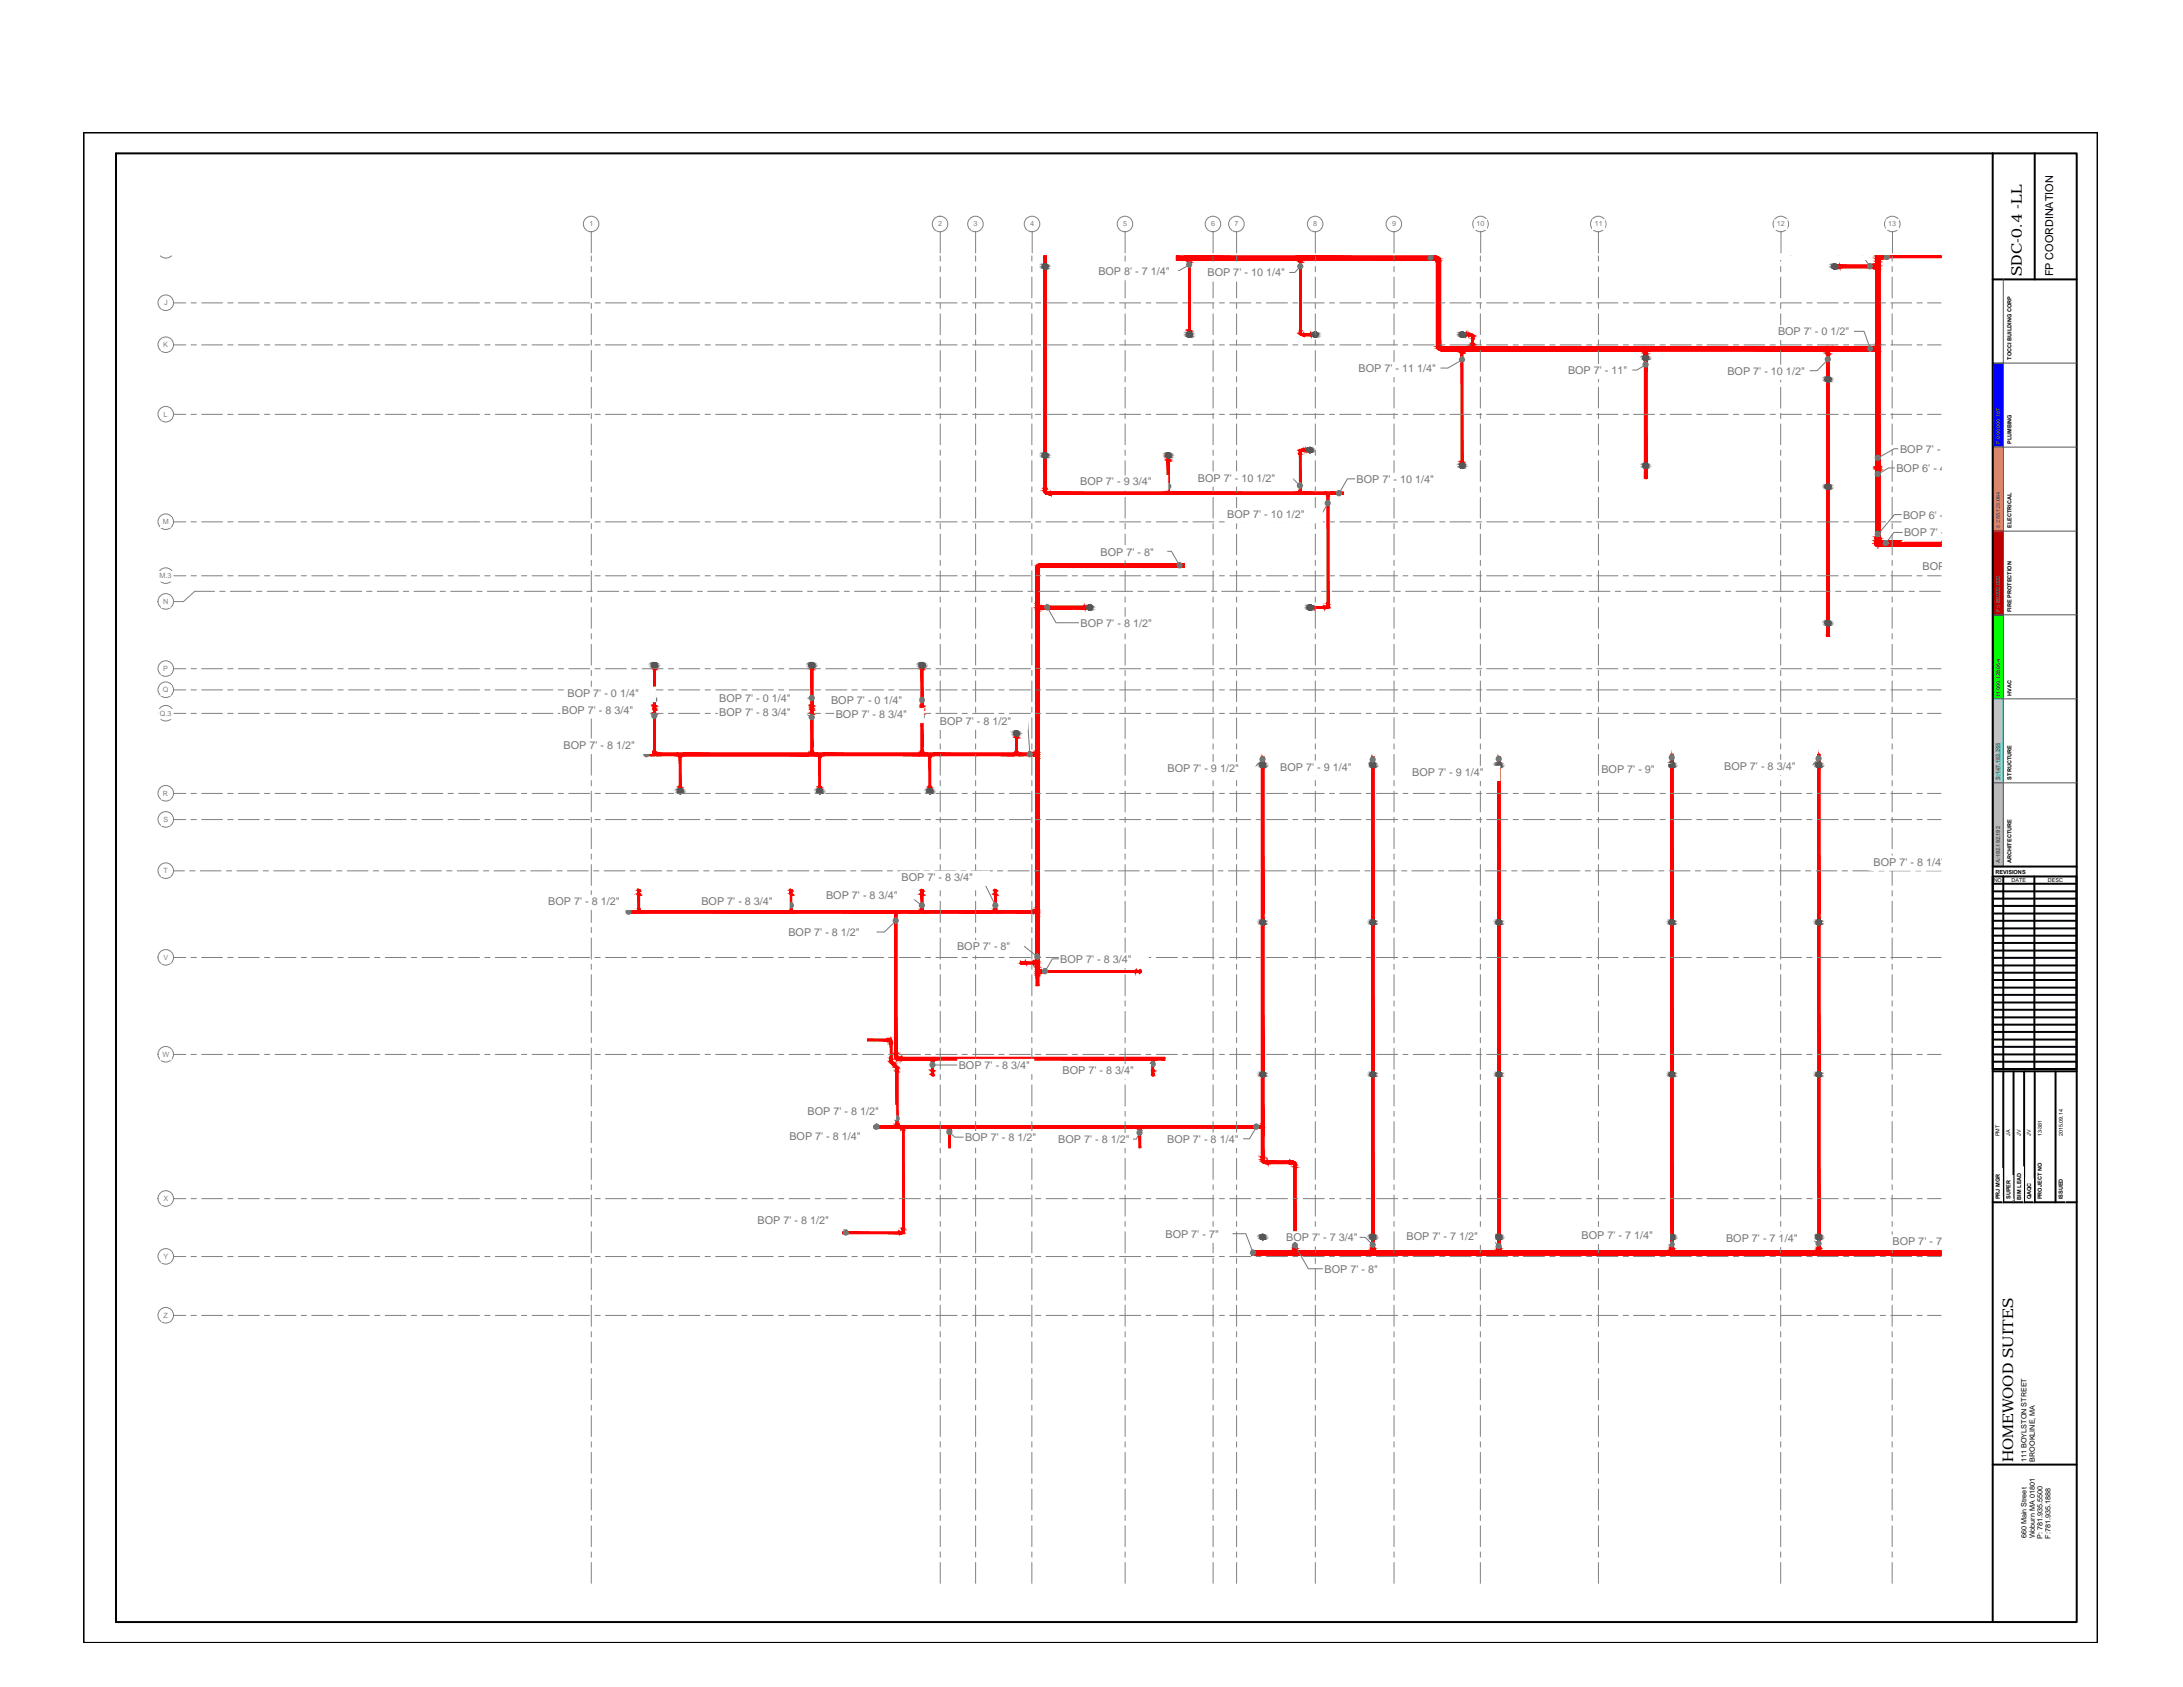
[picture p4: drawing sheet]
<svg xmlns="http://www.w3.org/2000/svg" width="279mm" height="216mm" viewBox="0 0 279 216" stroke-linecap="round" stroke-linejoin="round" font-family="sans-serif">
<defs><g id="words">
<g font-size="1.9">
<text x="258.8" y="35.3" transform="rotate(-90 258.8 35.3)">SDC-0.4 -LL</text>
<text x="257.7" y="187.1" transform="rotate(-90 257.7 187.1)">HOMEWOOD SUITES</text>
</g>
<g font-size="1.4" fill="#767676">
<text x="140.6" y="35.2">BOP 8' - 7 1/4&quot;</text>
<text x="154.5" y="35.4">BOP 7' - 10 1/4&quot;</text>
<text x="227.8" y="32.6">BOP 7' - 1 1/4&quot;</text>
<text x="173.9" y="47.6">BOP 7' - 11 1/4&quot;</text>
<text x="200.7" y="47.9">BOP 7' - 11&quot;</text>
<text x="221.1" y="47.9">BOP 7' - 10 1/2&quot;</text>
<text x="227.6" y="42.9">BOP 7' - 0 1/2&quot;</text>
<text x="243.2" y="58">BOP 7' - 0 1/4&quot;</text>
<text x="138.2" y="62.1">BOP 7' - 9 3/4&quot;</text>
<text x="153.3" y="61.6">BOP 7' - 10 1/2&quot;</text>
<text x="173.6" y="61.8">BOP 7' - 10 1/4&quot;</text>
<text x="242.7" y="60.4">BOP 6' - 4 1/4&quot;</text>
<text x="140.9" y="71.1">BOP 7' - 8&quot;</text>
<text x="157.1" y="66.3">BOP 7' - 10 1/2&quot;</text>
<text x="243.6" y="66.4">BOP 6' - 4 1/4&quot;</text>
<text x="243.7" y="68.7">BOP 7' - 7 1/4&quot;</text>
<text x="246.1" y="72.9">BOP 7' - 8 1/2&quot;</text>
<text x="138.3" y="80.2">BOP 7' - 8 1/2&quot;</text>
<text x="72.6" y="89.2">BOP 7' - 0 1/4&quot;</text>
<text x="92.1" y="89.9">BOP 7' - 0 1/4&quot;</text>
<text x="71.9" y="91.3">BOP 7' - 8 3/4&quot;</text>
<text x="72.1" y="95.8">BOP 7' - 8 1/2&quot;</text>
<text x="92.1" y="91.7">BOP 7' - 8 3/4&quot;</text>
<text x="106.4" y="90.2">BOP 7' - 0 1/4&quot;</text>
<text x="107" y="91.9">BOP 7' - 8 3/4&quot;</text>
<text x="120.3" y="92.8">BOP 7' - 8 1/2&quot;</text>
<text x="149.4" y="98.8">BOP 7' - 9 1/2&quot;</text>
<text x="163.9" y="98.6">BOP 7' - 9 1/4&quot;</text>
<text x="180.7" y="99.3">BOP 7' - 9 1/4&quot;</text>
<text x="205" y="99">BOP 7' - 9&quot;</text>
<text x="220.7" y="98.5">BOP 7' - 8 3/4&quot;</text>
<text x="115.4" y="112.7">BOP 7' - 8 3/4&quot;</text>
<text x="239.8" y="110.8">BOP 7' - 8 1/4&quot;</text>
<text x="70.2" y="115.8">BOP 7' - 8 1/2&quot;</text>
<text x="89.8" y="115.8">BOP 7' - 8 3/4&quot;</text>
<text x="100.9" y="119.8">BOP 7' - 8 1/2&quot;</text>
<text x="105.7" y="115">BOP 7' - 8 3/4&quot;</text>
<text x="122.5" y="121.6">BOP 7' - 8&quot;</text>
<text x="135.7" y="123.3">BOP 7' - 8 3/4&quot;</text>
<text x="122.7" y="136.8">BOP 7' - 8 3/4&quot;</text>
<text x="136" y="137.5">BOP 7' - 8 3/4&quot;</text>
<text x="103.4" y="142.7">BOP 7' - 8 1/2&quot;</text>
<text x="101" y="146">BOP 7' - 8 1/4&quot;</text>
<text x="123.5" y="146">BOP 7' - 8 1/2&quot;</text>
<text x="135.5" y="146.3">BOP 7' - 8 1/2&quot;</text>
<text x="149.4" y="146.2">BOP 7' - 8 1/4&quot;</text>
<text x="97" y="156.7">BOP 7' - 8 1/2&quot;</text>
<text x="149.2" y="158.4">BOP 7' - 7&quot;</text>
<text x="164.6" y="158.9">BOP 7' - 7 3/4&quot;</text>
<text x="180" y="158.7">BOP 7' - 7 1/2&quot;</text>
<text x="202.4" y="158.6">BOP 7' - 7 1/4&quot;</text>
<text x="220.9" y="158.9">BOP 7' - 7 1/4&quot;</text>
<text x="242.2" y="159.3">BOP 7' - 7&quot;</text>
<text x="169.5" y="162.9">BOP 7' - 8&quot;</text>
</g>
<text font-size="1.4" x="262.8" y="35.4" transform="rotate(-90 262.8 35.4)">FP COORDINATION</text>
<g font-size=".9" fill="#808080">
<text x="75.5" y="29">1</text>
<text x="120.1" y="29">2</text>
<text x="124.6" y="29">3</text>
<text x="131.9" y="29">4</text>
<text x="143.7" y="29">5</text>
<text x="155" y="29">6</text>
<text x="158" y="29">7</text>
<text x="168.1" y="29">8</text>
<text x="178.2" y="29">9</text>
<text x="189" y="29">10</text>
<text x="204.1" y="29">11</text>
<text x="227.4" y="29">12</text>
<text x="241.7" y="29">13</text>
<text x="21" y="39.1">J</text>
<text x="20.9" y="44.4">K</text>
<text x="20.9" y="53.3">L</text>
<text x="20.9" y="67.1">M</text>
<text x="20.4" y="74">M.3</text>
<text x="20.9" y="77.3">N</text>
<text x="20.9" y="88.6">Q</text>
<text x="20.9" y="85.9">P</text>
<text x="20.5" y="91.6">Q.3</text>
<text x="20.9" y="101.8">R</text>
<text x="20.9" y="105.2">S</text>
<text x="20.9" y="111.7">T</text>
<text x="20.9" y="122.8">V</text>
<text x="20.8" y="135.2">W</text>
<text x="20.9" y="153.7">X</text>
<text x="20.9" y="161.1">Y</text>
<text x="20.9" y="168.6">Z</text>
</g>
<g font-size=".9">
<text x="259.4" y="187.1" transform="rotate(-90 259.4 187.1)">111 BOYLSTON STREET</text>
<text x="260.4" y="187.1" transform="rotate(-90 260.4 187.1)">BROOKLINE, MA</text>
<text x="259.4" y="196.9" transform="rotate(-90 259.4 196.9)">660 Main Street</text>
<text x="260.4" y="196.9" transform="rotate(-90 260.4 196.9)">Woburn MA 01801</text>
<text x="261.4" y="196.9" transform="rotate(-90 261.4 196.9)">P: 781.935.5500</text>
<text x="262.5" y="196.9" transform="rotate(-90 262.5 196.9)">F:781.935.1888</text>
</g>
<g font-size=".7">
<text x="257.5" y="46" transform="rotate(-90 257.5 46)">TOCCI BUILDING CORP</text>
<text x="257.5" y="56.8" transform="rotate(-90 257.5 56.8)">PLUMBING</text>
<text x="257.5" y="67.6" transform="rotate(-90 257.5 67.6)">ELECTRICAL</text>
<text x="257.5" y="78.3" transform="rotate(-90 257.5 78.3)">FIRE PROTECTION</text>
<text x="257.5" y="89" transform="rotate(-90 257.5 89)">HVAC</text>
<text x="257.5" y="99.8" transform="rotate(-90 257.5 99.8)">STRUCTURE</text>
<text x="255.2" y="112.8">NO</text>
<text x="255.4" y="111.9">REVISIONS</text>
<text x="257.5" y="110.5" transform="rotate(-90 257.5 110.5)">ARCHITECTURE</text>
<text x="257.5" y="112.8">DATE</text>
<text x="262.1" y="112.8">DESC</text>
<text x="255.9" y="145.4" transform="rotate(-90 255.9 145.4)">PMT</text>
<text x="257.3" y="145.4" transform="rotate(-90 257.3 145.4)">JA</text>
<text x="258.6" y="145.4" transform="rotate(-90 258.6 145.4)">JV</text>
<text x="259.9" y="145.4" transform="rotate(-90 259.9 145.4)">JV</text>
<text x="261.4" y="145.4" transform="rotate(-90 261.4 145.4)">13-381</text>
<text x="264" y="145.4" transform="rotate(-90 264 145.4)">2015.09.14</text>
<text x="256" y="153.5" transform="rotate(-90 256 153.5)">PRJ MGR</text>
<text x="257.3" y="153.4" transform="rotate(-90 257.3 153.4)">SUPER</text>
<text x="258.7" y="153.5" transform="rotate(-90 258.7 153.5)">BIM LEAD</text>
<text x="260" y="153.5" transform="rotate(-90 260 153.5)">QAQC</text>
<text x="261.4" y="153.5" transform="rotate(-90 261.4 153.5)">PROJECT NO</text>
<text x="264" y="153.5" transform="rotate(-90 264 153.5)">ISSUED</text>
</g>
<g font-size=".7" fill="#545454">
<text x="256" y="56.8" transform="rotate(-90 256 56.8)">P:000.000.187</text>
<text x="256" y="67.6" transform="rotate(-90 256 67.6)">E:255.128.064</text>
<text x="256" y="78.3" transform="rotate(-90 256 78.3)">F:185.000.000</text>
<text x="256" y="89.1" transform="rotate(-90 256 89.1)">H:000.128.064</text>
<text x="256" y="99.8" transform="rotate(-90 256 99.8)">S:147.182.255</text>
<text x="256" y="110.5" transform="rotate(-90 256 110.5)">A:192.192.192</text>
</g>
</g></defs>
<!-- layer: S-GRID-IDEN -->
<g fill="none" stroke="#808080" stroke-width=".13">
<path d="M20.5 32.8a1.02 1.02 0 0 0 1.5 0"/>
<circle cx="21.2" cy="38.7" r=".99"/>
<circle cx="75.7" cy="28.7" r=".99"/>
<circle cx="120.3" cy="28.7" r=".99"/>
<circle cx="124.8" cy="28.7" r=".99"/>
<circle cx="132.1" cy="28.7" r=".99"/>
<circle cx="144" cy="28.7" r=".99"/>
<circle cx="155.2" cy="28.7" r=".99"/>
<circle cx="158.2" cy="28.7" r=".99"/>
<circle cx="168.3" cy="28.7" r=".99"/>
<circle cx="178.4" cy="28.7" r=".99"/>
<circle cx="189.5" cy="28.7" r=".99"/>
<circle cx="204.6" cy="28.7" r=".99"/>
<circle cx="227.9" cy="28.7" r=".99"/>
<circle cx="242.2" cy="28.7" r=".99"/>
<circle cx="21.2" cy="44.1" r=".99"/>
<circle cx="21.2" cy="53" r=".99"/>
<circle cx="21.2" cy="66.8" r=".99"/>
<circle cx="21.2" cy="73.7" r=".99"/>
<circle cx="21.2" cy="77" r=".99"/>
<circle cx="21.2" cy="91.3" r=".99"/>
<circle cx="21.2" cy="85.6" r=".99"/>
<circle cx="21.2" cy="88.3" r=".99"/>
<circle cx="21.2" cy="101.5" r=".99"/>
<circle cx="21.2" cy="104.9" r=".99"/>
<circle cx="21.2" cy="111.4" r=".99"/>
<circle cx="21.2" cy="134.9" r=".99"/>
<circle cx="21.2" cy="122.5" r=".99"/>
<circle cx="21.2" cy="153.4" r=".99"/>
<circle cx="21.2" cy="168.3" r=".99"/>
<circle cx="21.2" cy="160.8" r=".99"/>
</g>
<g fill="#fff" stroke="#fff" stroke-width=".13">
<path d="M75.2 28.1v1.3l.9-1.3zM76.1 28.1v1.3h-.9z"/>
<path d="M119.9 28.1v1.3l.9-1.3zM120.8 28.1v1.3h-.9z"/>
<path d="M124.4 28.1v1.3l.9-1.3zM125.3 28.1v1.3h-.9z"/>
<path d="M131.6 28.1v1.3l1-1.3zM132.6 28.1v1.3h-1z"/>
<path d="M143.5 28.1v1.3l1-1.3zM144.5 28.1v1.3h-1z"/>
<path d="M154.8 28.1v1.3l.9-1.3zM155.7 28.1v1.3h-.9z"/>
<path d="M167.9 28.1v1.3l.9-1.3zM168.8 28.1v1.3h-.9z"/>
<path d="M178 28.1v1.3l.9-1.3zM178.9 28.1v1.3h-.9z"/>
<path d="M188.7 28.1v1.3l1.6-1.3zM188.7 29.4l1.6-1.3v1.3z"/>
<path d="M203.8 28.1v1.3l1.6-1.3zM203.8 29.4l1.6-1.3v1.3z"/>
<path d="M227.1 28.1v1.3l1.6-1.3zM227.1 29.4l1.6-1.3v1.3z"/>
<path d="M241.4 28.1v1.3l1.6-1.3zM241.4 29.4l1.6-1.3v1.3z"/>
<path d="M157.8 28.1v1.3l.9-1.3zM158.7 28.1v1.3h-.9z"/>
<path d="M20.8 38.2v1.2l.9-1.2zM21.7 38.2v1.2h-.9z"/>
<path d="M20.7 43.6v1.2l1-1.2zM21.7 43.6v1.2h-1z"/>
<path d="M20.8 52.5v1.2l.9-1.2zM21.7 52.5v1.2h-.9z"/>
<path d="M20.6 66.3v1.2l1.2-1.2zM20.6 67.5l1.2-1.2v1.2z"/>
<path d="M20.7 76.5v1.2l1.1-1.2zM21.8 76.5v1.2h-1.1z"/>
<path d="M20.6 87.7v1.3l1.2-1.3zM21.8 87.7v1.3h-1.2z"/>
<path d="M20.7 101v1.2l1.1-1.2zM21.8 101v1.2h-1.1z"/>
<path d="M20.7 104.4v1.2l1-1.2zM21.7 104.4v1.2h-1z"/>
<path d="M20.7 110.9v1.2l1-1.2zM21.7 110.9v1.2h-1z"/>
<path d="M20.7 122v1.2l1.1-1.2zM21.8 122v1.2h-1.1z"/>
<path d="M20.6 134.4v1.2l1.3-1.2zM20.6 135.6l1.3-1.2v1.2z"/>
<path d="M20.7 152.9v1.2l1.1-1.2zM21.8 152.9v1.2h-1.1z"/>
<path d="M20.7 160.3v1.2l1-1.2zM21.7 160.3v1.2h-1z"/>
<path d="M20.7 167.8v1.2l1-1.2zM21.7 167.8v1.2h-1z"/>
<path d="M20.2 90.8v1.2l2.1-1.2zM20.2 92l2.1-1.2v1.2z"/>
<path d="M20.1 73.1v1.3l2.2-1.3zM20.1 74.4l2.2-1.3v1.3z"/>
<path d="M20.7 85.1v1.2l1-1.2zM21.7 85.1v1.2h-1z"/>
</g>
<!-- layer: S-GRID -->
<g fill="none" stroke="#808080" stroke-width=".13">
<path d="M22.3 38.8h1.5M24.5 38.8h.6M25.8 38.8h2.7M29.2 38.8h.6M30.5 38.8h2.7M33.9 38.8h.6M35.2 38.8h2.7M38.6 38.8h.6M39.9 38.8h2.7M43.3 38.8h.6M44.6 38.8h2.7M47.9 38.8h.7"/>
<path d="M49.3 38.8h2.7M52.6 38.8h.7M54 38.8h2.7M57.3 38.8h.7M58.7 38.8h2.7M62 38.8h.7M63.4 38.8h2.7M66.7 38.8h.7M68.1 38.8h2.7M71.4 38.8h.7M72.8 38.8h2.7M75.7 29.7v2.7"/>
<path d="M75.7 32.8v.6M75.7 34.1v.7M75.7 35.5v2.6M75.7 38.8v.7M76.1 38.8h.7M77.5 38.8h2.7M80.8 38.8h.7M82.2 38.8h2.7M85.5 38.8h.7M86.9 38.8h2.7M90.2 38.8h.7M91.6 38.8h2.7"/>
<path d="M94.9 38.8h.7M96.3 38.8h2.7M99.6 38.8h.7M101 38.8h2.7M104.3 38.8h.7M105.7 38.8h2.7M109 38.8h.7M110.4 38.8h2.7M113.7 38.8h.7M115.1 38.8h2.7M118.4 38.8h.7M119.8 38.8h2.7"/>
<path d="M120.3 29.7v2.7M120.3 32.8v.6M120.3 34.1v.7M120.3 35.5v2.6M120.3 38.8v.7M123.1 38.8h.7M124.5 38.8h2.7M124.9 29.7v2.7M124.9 32.8v.6M124.9 34.1v.7M124.9 35.5v2.6M124.9 38.8v.7"/>
<path d="M127.8 38.8h.7M129.2 38.8h2.7M132.1 32.8v.6M132.1 34.1v.7M132.1 35.5v2.6M132.1 38.8v.7M132.1 29.7v2.7M132.5 38.8h.7M133.9 38.8h2.7M137.2 38.8h.7M138.6 38.8h2.7M141.9 38.8h.7"/>
<path d="M143.3 38.8h2.7M144 29.7v2.7M144 32.8v.6M144 34.1v.7M144 35.5v2.6M144 38.8v.7M146.7 38.8h.6M148 38.8h2.7M151.4 38.8h.6M152.7 38.8h2.7M155.3 29.7v2.7M155.3 32.8v.6"/>
<path d="M155.3 34.1v.7M155.3 35.5v2.6M155.3 38.8v.7M156.1 38.8h.6M157.4 38.8h2.7M158.3 29.7v2.7M158.3 32.8v.6M158.3 34.1v.7M158.3 35.5v2.6M158.3 38.8v.7M160.8 38.8h.6M162.1 38.8h2.7"/>
<path d="M165.5 38.8h.6M166.8 38.8h2.7M168.3 29.7v2.7M168.3 32.8v.6M168.3 34.1v.7M168.3 35.5v2.6M168.3 38.8v.7M170.2 38.8h.6M171.5 38.8h2.7M174.9 38.8h.6M176.2 38.8h2.7M178.4 29.7v2.7"/>
<path d="M178.4 32.8v.6M178.4 34.1v.7M178.4 35.5v2.6M178.4 38.8v.7M179.6 38.8h.6M180.9 38.8h2.7M184.3 38.8h.6M185.6 38.8h2.7M189 38.8h.6M189.5 32.8v.6M189.5 34.1v.7M189.5 35.5v2.6"/>
<path d="M189.5 38.8v.7M189.5 29.7v2.7M190.3 38.8h2.7M193.7 38.8h.6M195 38.8h2.7M198.4 38.8h.6M199.7 38.8h2.7M203.1 38.8h.6M204.4 38.8h2.7M204.6 29.7v2.7M204.6 32.8v.6M204.6 34.1v.7"/>
<path d="M204.6 35.5v2.6M204.6 38.8v.7M207.8 38.8h.6M209.1 38.8h2.7M212.5 38.8h.6M213.8 38.8h2.7M217.2 38.8h.6M218.5 38.8h2.7M221.9 38.8h.6M223.2 38.8h2.7M226.6 38.8h.6M227.9 32.8v.6"/>
<path d="M227.9 34.1v.7M227.9 35.5v2.6M227.9 38.8v.7M227.9 38.8h2.7M228 29.7v2.7M231.3 38.8h.6M232.6 38.8h2.7M236 38.8h.6M237.3 38.8h2.7M240.7 38.8h.6M242 38.8h2.7M242.2 32.8v.6"/>
<path d="M242.2 34.1v.7M242.2 35.5v2.6M242.2 38.8v.7M242.2 29.7v2.7M245.3 38.8h.7M246.7 38.8h1.7M22.3 44.1h1.5M22.3 53h1.5M24.5 44.1h.6M24.5 53h.6M25.8 44.1h2.7M25.8 53h2.7"/>
<path d="M29.2 44.1h.6M29.2 53h.6M30.5 44.1h2.7M30.5 53h2.7M33.9 44.1h.6M33.9 53h.6M35.2 44.1h2.7M35.2 53h2.7M38.6 44.1h.6M38.6 53h.6M39.9 44.1h2.7M39.9 53h2.7"/>
<path d="M43.3 44.1h.6M43.3 53h.6M44.6 44.1h2.7M44.6 53h2.7M47.9 44.1h.7M47.9 53h.7M49.3 44.1h2.7M49.3 53h2.7M52.6 44.1h.7M52.6 53h.7M54 44.1h2.7M54 53h2.7"/>
<path d="M57.3 44.1h.7M57.3 53h.7M58.7 44.1h2.7M58.7 53h2.7M62 44.1h.7M62 53h.7M63.4 44.1h2.7M63.4 53h2.7M66.7 44.1h.7M66.7 53h.7M68.1 44.1h2.7M68.1 53h2.7"/>
<path d="M71.4 44.1h.7M71.4 53h.7M72.8 44.1h2.7M72.8 53h2.7M75.7 40.2v2.6M75.7 43.5v.7M75.7 44.9v2.6M75.7 48.2v.7M75.7 49.6v2.6M75.7 52.9v.7M75.7 54.3v2.6M75.7 57.6v.7"/>
<path d="M75.7 59v2.6M76.1 44.1h.7M76.1 53h.7M77.5 44.1h2.7M77.5 53h2.7M80.8 44.1h.7M80.8 53h.7M82.2 44.1h2.7M82.2 53h2.7M85.5 44.1h.7M85.5 53h.7M86.9 44.1h2.7"/>
<path d="M86.9 53h2.7M90.2 44.1h.7M90.2 53h.7M91.6 44.1h2.7M91.6 53h2.7M94.9 44.1h.7M94.9 53h.7M96.3 44.1h2.7M96.3 53h2.7M99.6 44.1h.7M99.6 53h.7M101 44.1h2.7"/>
<path d="M101 53h2.7M104.3 44.1h.7M104.3 53h.7M105.7 44.1h2.7M105.7 53h2.7M109 44.1h.7M109 53h.7M110.4 44.1h2.7M110.4 53h2.7M113.7 44.1h.7M113.7 53h.7M115.1 44.1h2.7"/>
<path d="M115.1 53h2.7M118.4 44.1h.7M118.4 53h.7M119.8 44.1h2.7M119.8 53h2.7M120.3 40.2v2.6M120.3 43.5v.7M120.3 44.9v2.6M120.3 48.2v.7M120.3 49.6v2.6M120.3 52.9v.7M120.3 54.3v2.6"/>
<path d="M120.3 57.6v.7M120.3 59v2.6M123.1 44.1h.7M123.1 53h.7M124.5 44.1h2.7M124.5 53h2.7M124.9 40.2v2.6M124.9 43.5v.7M124.9 44.9v2.6M124.9 48.2v.7M124.9 49.6v2.6M124.9 52.9v.7"/>
<path d="M124.9 54.3v2.6M124.9 57.6v.7M124.9 59v2.6M127.8 44.1h.7M127.8 53h.7M129.2 44.1h2.7M129.2 53h2.7M132.1 40.2v2.6M132.1 43.5v.7M132.1 44.9v2.6M132.1 48.2v.7M132.1 49.6v2.6"/>
<path d="M132.1 52.9v.7M132.1 54.3v2.6M132.1 57.6v.7M132.1 59v2.6M132.5 44.1h.7M132.5 53h.7M133.9 44.1h2.7M133.9 53h2.7M137.2 44.1h.7M137.2 53h.7M138.6 44.1h2.7M138.6 53h2.7"/>
<path d="M141.9 44.1h.7M141.9 53h.7M143.3 44.1h2.7M143.3 53h2.7M144 40.2v2.6M144 43.5v.7M144 44.9v2.6M144 48.2v.7M144 49.6v2.6M144 52.9v.7M144 54.3v2.6M144 57.6v.7"/>
<path d="M144 59v2.6M146.7 44.1h.6M146.7 53h.6M148 44.1h2.7M148 53h2.7M151.4 44.1h.6M151.4 53h.6M152.7 44.1h2.7M152.7 53h2.7M155.3 40.2v2.6M155.3 43.5v.7M155.3 44.9v2.6"/>
<path d="M155.3 48.2v.7M155.3 49.6v2.6M155.3 52.9v.7M155.3 54.3v2.6M155.3 57.6v.7M155.3 59v2.6M156.1 44.1h.6M156.1 53h.6M157.4 44.1h2.7M157.4 53h2.7M158.3 40.2v2.6M158.3 43.5v.7"/>
<path d="M158.3 44.9v2.6M158.3 48.2v.7M158.3 49.6v2.6M158.3 52.9v.7M158.3 54.3v2.6M158.3 57.6v.7M158.3 59v2.6M160.8 44.1h.6M160.8 53h.6M162.1 44.1h2.7M162.1 53h2.7M165.5 44.1h.6"/>
<path d="M165.5 53h.6M166.8 44.1h2.7M166.8 53h2.7M168.3 40.2v2.6M168.3 43.5v.7M168.3 44.9v2.6M168.3 48.2v.7M168.3 49.6v2.6M168.3 52.9v.7M168.3 54.3v2.6M168.3 57.6v.7M168.3 59v2.6"/>
<path d="M170.2 44.1h.6M170.2 53h.6M171.5 44.1h2.7M171.5 53h2.7M174.9 44.1h.6M174.9 53h.6M176.2 44.1h2.7M176.2 53h2.7M178.4 40.2v2.6M178.4 43.5v.7M178.4 44.9v2.6M178.4 48.2v.7"/>
<path d="M178.4 49.6v2.6M178.4 52.9v.7M178.4 54.3v2.6M178.4 57.6v.7M178.4 59v2.6M179.6 44.1h.6M179.6 53h.6M180.9 44.1h2.7M180.9 53h2.7M184.3 44.1h.6M184.3 53h.6M185.6 44.1h2.7"/>
<path d="M185.6 53h2.7M189 44.1h.6M189 53h.6M189.5 40.2v2.6M189.5 43.5v.7M189.5 44.9v2.6M189.5 48.2v.7M189.5 49.6v2.6M189.5 52.9v.7M189.5 54.3v2.6M189.5 57.6v.7M189.5 59v2.6"/>
<path d="M190.3 44.1h2.7M190.3 53h2.7M193.7 44.1h.6M193.7 53h.6M195 44.1h2.7M195 53h2.7M198.4 44.1h.6M198.4 53h.6M199.7 44.1h2.7M199.7 53h2.7M203.1 44.1h.6M203.1 53h.6"/>
<path d="M204.4 44.1h2.7M204.4 53h2.7M204.6 40.2v2.6M204.6 43.5v.7M204.6 44.9v2.6M204.6 48.2v.7M204.6 49.6v2.6M204.6 52.9v.7M204.6 54.3v2.6M204.6 57.6v.7M204.6 59v2.6M207.8 44.1h.6"/>
<path d="M207.8 53h.6M209.1 44.1h2.7M209.1 53h2.7M212.5 44.1h.6M212.5 53h.6M213.8 44.1h2.7M213.8 53h2.7M217.2 44.1h.6M217.2 53h.6M218.5 44.1h2.7M218.5 53h2.7M221.9 44.1h.6"/>
<path d="M221.9 53h.6M223.2 44.1h2.7M223.2 53h2.7M226.6 44.1h.6M226.6 53h.6M227.9 40.2v2.6M227.9 43.5v.7M227.9 44.9v2.6M227.9 48.2v.7M227.9 49.6v2.6M227.9 52.9v.7M227.9 54.3v2.6"/>
<path d="M227.9 57.6v.7M227.9 59v2.6M227.9 44.1h2.7M227.9 53h2.7M231.3 44.1h.6M231.3 53h.6M232.6 44.1h2.7M232.6 53h2.7M236 44.1h.6M236 53h.6M237.3 44.1h2.7M237.3 53h2.7"/>
<path d="M240.7 44.1h.6M240.7 53h.6M242 44.1h2.7M242 53h2.7M242.2 40.2v2.6M242.2 43.5v.7M242.2 44.9v2.6M242.2 48.2v.7M242.2 49.6v2.6M242.2 52.9v.7M242.2 54.3v2.6M242.2 57.6v.7"/>
<path d="M242.2 59v2.6M245.3 44.1h.7M245.3 53h.7M246.7 44.1h1.7M246.7 53h1.7M22.3 66.8h1.5M22.3 73.7h1.5M24.5 66.8h.6M24.5 73.7h.6M25.8 66.8h2.7M25.8 73.7h2.7M27.5 75.7h-2.6l-1.4 1.3h-1.2"/>
<path d="M28.1 75.7h.7M29.2 66.8h.6M29.2 73.7h.6M29.5 75.7h2.7M30.5 66.8h2.7M30.5 73.7h2.7M32.8 75.7h.7M33.9 66.8h.6M33.9 73.7h.6M34.2 75.7h2.7M35.2 66.8h2.7M35.2 73.7h2.7"/>
<path d="M37.5 75.7h.7M38.6 66.8h.6M38.6 73.7h.6M38.9 75.7h2.7M39.9 66.8h2.7M39.9 73.7h2.7M42.2 75.7h.7M43.3 66.8h.6M43.3 73.7h.6M43.6 75.7h2.7M44.6 66.8h2.7M44.6 73.7h2.7"/>
<path d="M46.9 75.7h.7M47.9 66.8h.7M47.9 73.7h.7M48.3 75.7h2.7M49.3 66.8h2.7M49.3 73.7h2.7M51.6 75.7h.7M52.6 66.8h.7M52.6 73.7h.7M53 75.7h2.7M54 66.8h2.7M54 73.7h2.7"/>
<path d="M56.3 75.7h.7M57.3 66.8h.7M57.3 73.7h.7M57.7 75.7h2.7M58.7 66.8h2.7M58.7 73.7h2.7M61 75.7h.7M62 66.8h.7M62 73.7h.7M62.4 75.7h2.7M63.4 66.8h2.7M63.4 73.7h2.7"/>
<path d="M65.7 75.7h.7M66.7 66.8h.7M66.7 73.7h.7M67.1 75.7h2.7M68.1 66.8h2.7M68.1 73.7h2.7M70.4 75.7h.7M71.4 66.8h.7M71.4 73.7h.7M71.8 75.7h2.7M72.8 66.8h2.7M72.8 73.7h2.7"/>
<path d="M75.1 75.7h.7M75.7 62.3v.7M75.7 63.7v2.6M75.7 67v.7M75.7 68.4v2.6M75.7 71.7v.7M75.7 73.1v2.6M75.7 76.4v.7M75.7 77.8v2.6M76.1 66.8h.7M76.1 73.7h.7M76.5 75.7h2.7"/>
<path d="M77.5 66.8h2.7M77.5 73.7h2.7M79.8 75.7h.7M80.8 66.8h.7M80.8 73.7h.7M81.2 75.7h2.7M82.2 66.8h2.7M82.2 73.7h2.7M84.6 75.7h.6M85.5 66.8h.7M85.5 73.7h.7M85.9 75.7h2.7"/>
<path d="M86.9 66.8h2.7M86.9 73.7h2.7M89.3 75.7h.6M90.2 66.8h.7M90.2 73.7h.7M90.6 75.7h2.7M91.6 66.8h2.7M91.6 73.7h2.7M94 75.7h.6M94.9 66.8h.7M94.9 73.7h.7M95.3 75.7h2.7"/>
<path d="M96.3 66.8h2.7M96.3 73.7h2.7M98.7 75.7h.6M99.6 66.8h.7M99.6 73.7h.7M100 75.7h2.7M101 66.8h2.7M101 73.7h2.7M103.4 75.7h.6M104.3 66.8h.7M104.3 73.7h.7M104.7 75.7h2.7"/>
<path d="M105.7 66.8h2.7M105.7 73.7h2.7M108.1 75.7h.6M109 66.8h.7M109 73.7h.7M109.4 75.7h2.7M110.4 66.8h2.7M110.4 73.7h2.7M112.8 75.7h.6M113.7 66.8h.7M113.7 73.7h.7M114.1 75.7h2.7"/>
<path d="M115.1 66.8h2.7M115.1 73.7h2.7M117.5 75.7h.6M118.4 66.8h.7M118.4 73.7h.7M118.8 75.7h2.7M119.8 66.8h2.7M119.8 73.7h2.7M120.3 62.3v.7M120.3 63.7v2.6M120.3 67v.7M120.3 68.4v2.6"/>
<path d="M120.3 71.7v.7M120.3 73.1v2.6M120.3 76.4v.7M120.3 77.8v2.6M122.2 75.7h.6M123.1 66.8h.7M123.1 73.7h.7M123.5 75.7h2.7M124.5 66.8h2.7M124.5 73.7h2.7M124.9 62.3v.7M124.9 63.7v2.6"/>
<path d="M124.9 67v.7M124.9 68.4v2.6M124.9 71.7v.7M124.9 73.1v2.6M124.9 76.4v.7M124.9 77.8v2.6M126.9 75.7h.6M127.8 66.8h.7M127.8 73.7h.7M128.2 75.7h2.7M129.2 66.8h2.7M129.2 73.7h2.7"/>
<path d="M131.6 75.7h.6M132.1 62.3v.7M132.1 63.7v2.6M132.1 67v.7M132.1 68.4v2.6M132.1 71.7v.7M132.1 73.1v2.6M132.1 76.4v.7M132.1 77.8v2.6M132.5 66.8h.7M132.5 73.7h.7M132.9 75.7h2.7"/>
<path d="M133.9 66.8h2.7M133.9 73.7h2.7M136.3 75.7h.6M137.2 66.8h.7M137.2 73.7h.7M137.6 75.7h2.7M138.6 66.8h2.7M138.6 73.7h2.7M141 75.7h.6M141.9 66.8h.7M141.9 73.7h.7M142.3 75.7h2.7"/>
<path d="M143.3 66.8h2.7M143.3 73.7h2.7M144 62.3v.7M144 63.7v2.6M144 67v.7M144 68.4v2.6M144 71.7v.7M144 73.1v2.6M144 76.4v.7M144 77.8v2.6M145.7 75.7h.6M146.7 66.8h.6"/>
<path d="M146.7 73.7h.6M147 75.7h2.7M148 66.8h2.7M148 73.7h2.7M150.4 75.7h.6M151.4 66.8h.6M151.4 73.7h.6M151.7 75.7h2.7M152.7 66.8h2.7M152.7 73.7h2.7M155.1 75.7h.6M155.3 62.3v.7"/>
<path d="M155.3 63.7v2.6M155.3 67v.7M155.3 68.4v2.6M155.3 71.7v.7M155.3 73.1v2.6M155.3 76.4v.7M155.3 77.8v2.6M156.1 66.8h.6M156.1 73.7h.6M156.4 75.7h2.7M157.4 66.8h2.7M157.4 73.7h2.7"/>
<path d="M158.3 62.3v.7M158.3 63.7v2.6M158.3 67v.7M158.3 68.4v2.6M158.3 71.7v.7M158.3 73.1v2.6M158.3 76.4v.7M158.3 77.8v2.6M159.8 75.7h.6M160.8 66.8h.6M160.8 73.7h.6M161.1 75.7h2.7"/>
<path d="M162.1 66.8h2.7M162.1 73.7h2.7M164.5 75.7h.6M165.5 66.8h.6M165.5 73.7h.6M165.8 75.7h2.7M166.8 66.8h2.7M166.8 73.7h2.7M168.3 62.3v.7M168.3 63.7v2.6M168.3 67v.7M168.3 68.4v2.6"/>
<path d="M168.3 71.7v.7M168.3 73.1v2.6M168.3 76.4v.7M168.3 77.8v2.6M169.1 75.7h.7M170.2 66.8h.6M170.2 73.7h.6M170.5 75.7h2.7M171.5 66.8h2.7M171.5 73.7h2.7M173.8 75.7h.7M174.9 66.8h.6"/>
<path d="M174.9 73.7h.6M175.2 75.7h2.7M176.2 66.8h2.7M176.2 73.7h2.7M178.4 62.3v.7M178.4 63.7v2.6M178.4 67v.7M178.4 68.4v2.6M178.4 71.7v.7M178.4 73.1v2.6M178.4 76.4v.7M178.4 77.8v2.6"/>
<path d="M178.5 75.7h.7M179.6 66.8h.6M179.6 73.7h.6M179.9 75.7h2.7M180.9 66.8h2.7M180.9 73.7h2.7M183.2 75.7h.7M184.3 66.8h.6M184.3 73.7h.6M184.6 75.7h2.7M185.6 66.8h2.7M185.6 73.7h2.7"/>
<path d="M187.9 75.7h.7M189 66.8h.6M189 73.7h.6M189.3 75.7h2.7M189.5 62.3v.7M189.5 63.7v2.6M189.5 67v.7M189.5 68.4v2.6M189.5 71.7v.7M189.5 73.1v2.6M189.5 76.4v.7M189.5 77.8v2.6"/>
<path d="M190.3 66.8h2.7M190.3 73.7h2.7M192.6 75.7h.7M193.7 66.8h.6M193.7 73.7h.6M194 75.7h2.7M195 66.8h2.7M195 73.7h2.7M197.3 75.7h.7M198.4 66.8h.6M198.4 73.7h.6M198.7 75.7h2.7"/>
<path d="M199.7 66.8h2.7M199.7 73.7h2.7M202 75.7h.7M203.1 66.8h.6M203.1 73.7h.6M203.4 75.7h2.7M204.4 66.8h2.7M204.4 73.7h2.7M204.6 62.3v.7M204.6 63.7v2.6M204.6 67v.7M204.6 68.4v2.6"/>
<path d="M204.6 71.7v.7M204.6 73.1v2.6M204.6 76.4v.7M204.6 77.8v2.6M206.7 75.7h.7M207.8 66.8h.6M207.8 73.7h.6M208.1 75.7h2.7M209.1 66.8h2.7M209.1 73.7h2.7M211.4 75.7h.7M212.5 66.8h.6"/>
<path d="M212.5 73.7h.6M212.8 75.7h2.7M213.8 66.8h2.7M213.8 73.7h2.7M216.1 75.7h.7M217.2 66.8h.6M217.2 73.7h.6M217.5 75.7h2.7M218.5 66.8h2.7M218.5 73.7h2.7M220.8 75.7h.7M221.9 66.8h.6"/>
<path d="M221.9 73.7h.6M222.2 75.7h2.7M223.2 66.8h2.7M223.2 73.7h2.7M225.5 75.7h.7M226.6 66.8h.6M226.6 73.7h.6M226.9 75.7h2.7M227.9 62.3v.7M227.9 63.7v2.6M227.9 67v.7M227.9 68.4v2.6"/>
<path d="M227.9 71.7v.7M227.9 73.1v2.6M227.9 76.4v.7M227.9 77.8v2.6M227.9 66.8h2.7M227.9 73.7h2.7M230.2 75.7h.7M231.3 66.8h.6M231.3 73.7h.6M231.6 75.7h2.7M232.6 66.8h2.7M232.6 73.7h2.7"/>
<path d="M234.9 75.7h.7M236 66.8h.6M236 73.7h.6M236.3 75.7h2.7M237.3 66.8h2.7M237.3 73.7h2.7M239.6 75.7h.7M240.7 66.8h.6M240.7 73.7h.6M241 75.7h2.7M242 66.8h2.7M242 73.7h2.7"/>
<path d="M242.2 62.3v.7M242.2 63.7v2.6M242.2 67v.7M242.2 68.4v2.6M242.2 71.7v.7M242.2 73.1v2.6M242.2 76.4v.7M242.2 77.8v2.6M244.3 75.7h.7M245.3 66.8h.7M245.3 73.7h.7M245.7 75.7h2.7"/>
<path d="M246.7 66.8h1.7M246.7 73.7h1.7M22.3 88.3h1.5M22.3 91.3h1.5M22.3 85.6h1.5M24.5 88.3h.6M24.5 91.3h.6M24.5 85.6h.6M25.8 88.3h2.7M25.8 91.3h2.7M25.8 85.6h2.7M29.2 88.3h.6"/>
<path d="M29.2 91.3h.6M29.2 85.6h.6M30.5 88.3h2.7M30.5 91.3h2.7M30.5 85.6h2.7M33.9 88.3h.6M33.9 91.3h.6M33.9 85.6h.6M35.2 88.3h2.7M35.2 91.3h2.7M35.2 85.6h2.7M38.6 88.3h.6"/>
<path d="M38.6 91.3h.6M38.6 85.6h.6M39.9 88.3h2.7M39.9 91.3h2.7M39.9 85.6h2.7M43.3 88.3h.6M43.3 91.3h.6M43.3 85.6h.6M44.6 88.3h2.7M44.6 91.3h2.7M44.6 85.6h2.7M47.9 88.3h.7"/>
<path d="M47.9 91.3h.7M47.9 85.6h.7M49.3 88.3h2.7M49.3 91.3h2.7M49.3 85.6h2.7M52.6 88.3h.7M52.6 91.3h.7M52.6 85.6h.7M54 88.3h2.7M54 91.3h2.7M54 85.6h2.7M57.3 88.3h.7"/>
<path d="M57.3 91.3h.7M57.3 85.6h.7M58.7 88.3h2.7M58.7 91.3h2.7M58.7 85.6h2.7M62 88.3h.7M62 91.3h.7M62 85.6h.7M63.4 88.3h2.7M63.4 91.3h2.7M63.4 85.6h2.7M66.7 88.3h.7"/>
<path d="M66.7 91.3h.7M66.7 85.6h.7M68.1 88.3h2.7M68.1 91.3h2.7M68.1 85.6h2.7M71.4 88.3h.7M71.4 91.3h.7M71.4 85.6h.7M72.8 88.3h2.7M72.8 91.3h2.7M72.8 85.6h2.7M75.7 81.1v.7"/>
<path d="M75.7 82.5v2.6M75.7 85.8v.7M75.7 87.2v2.6M75.7 90.5v.7M75.7 91.8v2.7M75.7 95.2v.7M75.7 96.5v2.7M75.7 99.9v.7M76.1 88.3h.7M76.1 91.3h.7M76.1 85.6h.7M77.5 88.3h2.7"/>
<path d="M77.5 91.3h2.7M77.5 85.6h2.7M80.8 88.3h.7M80.8 91.3h.7M80.8 85.6h.7M82.2 88.3h2.7M82.2 91.3h2.7M82.2 85.6h2.7M85.5 88.3h.7M85.5 91.3h.7M85.5 85.6h.7M86.9 88.3h2.7"/>
<path d="M86.9 91.3h2.7M86.9 85.6h2.7M90.2 88.3h.7M90.2 91.3h.7M90.2 85.6h.7M91.6 88.3h2.7M91.6 91.3h2.7M91.6 85.6h2.7M94.9 88.3h.7M94.9 91.3h.7M94.9 85.6h.7M96.3 88.3h2.7"/>
<path d="M96.3 91.3h2.7M96.3 85.6h2.7M99.6 88.3h.7M99.6 91.3h.7M99.6 85.6h.7M101 88.3h2.7M101 91.3h2.7M101 85.6h2.7M104.3 88.3h.7M104.3 91.3h.7M104.3 85.6h.7M105.7 88.3h2.7"/>
<path d="M105.7 91.3h2.7M105.7 85.6h2.7M109 88.3h.7M109 91.3h.7M109 85.6h.7M110.4 88.3h2.7M110.4 91.3h2.7M110.4 85.6h2.7M113.7 88.3h.7M113.7 91.3h.7M113.7 85.6h.7M115.1 88.3h2.7"/>
<path d="M115.1 91.3h2.7M115.1 85.6h2.7M118.4 88.3h.7M118.4 91.3h.7M118.4 85.6h.7M119.8 88.3h2.7M119.8 91.3h2.7M119.8 85.6h2.7M120.3 81.1v.7M120.3 82.5v2.6M120.3 85.8v.7M120.3 87.2v2.6"/>
<path d="M120.3 90.5v.7M120.3 91.8v2.7M120.3 95.2v.7M120.3 96.5v2.7M120.3 99.9v.7M123.1 88.3h.7M123.1 91.3h.7M123.1 85.6h.7M124.5 88.3h2.7M124.5 91.3h2.7M124.5 85.6h2.7M124.9 81.1v.7"/>
<path d="M124.9 82.5v2.6M124.9 85.8v.7M124.9 87.2v2.6M124.9 90.5v.7M124.9 91.8v2.7M124.9 95.2v.7M124.9 96.5v2.7M124.9 99.9v.7M127.8 88.3h.7M127.8 91.3h.7M127.8 85.6h.7M129.2 88.3h2.7"/>
<path d="M129.2 91.3h2.7M129.2 85.6h2.7M132.1 81.1v.7M132.1 82.5v2.6M132.1 85.8v.7M132.1 87.2v2.6M132.1 90.5v.7M132.1 91.8v2.7M132.1 95.2v.7M132.1 96.5v2.7M132.1 99.9v.7M132.5 88.3h.7"/>
<path d="M132.5 91.3h.7M132.5 85.6h.7M133.9 88.3h2.7M133.9 91.3h2.7M133.9 85.6h2.7M137.2 88.3h.7M137.2 91.3h.7M137.2 85.6h.7M138.6 88.3h2.7M138.6 91.3h2.7M138.6 85.6h2.7M141.9 88.3h.7"/>
<path d="M141.9 91.3h.7M141.9 85.6h.7M143.3 88.3h2.7M143.3 91.3h2.7M143.3 85.6h2.7M144 81.1v.7M144 82.5v2.6M144 85.8v.7M144 87.2v2.6M144 90.5v.7M144 91.8v2.7M144 95.2v.7"/>
<path d="M144 96.5v2.7M144 99.9v.7M146.7 88.3h.6M146.7 91.3h.6M146.7 85.6h.6M148 88.3h2.7M148 91.3h2.7M148 85.6h2.7M151.4 88.3h.6M151.4 91.3h.6M151.4 85.6h.6M152.7 88.3h2.7"/>
<path d="M152.7 91.3h2.7M152.7 85.6h2.7M155.3 81.1v.7M155.3 82.5v2.6M155.3 85.8v.7M155.3 87.2v2.6M155.3 90.5v.7M155.3 91.8v2.7M155.3 95.2v.7M155.3 96.5v2.7M155.3 99.9v.7M156.1 88.3h.6"/>
<path d="M156.1 91.3h.6M156.1 85.6h.6M157.4 88.3h2.7M157.4 91.3h2.7M157.4 85.6h2.7M158.3 81.1v.7M158.3 82.5v2.6M158.3 85.8v.7M158.3 87.2v2.6M158.3 90.5v.7M158.3 91.8v2.7M158.3 95.2v.7"/>
<path d="M158.3 96.5v2.7M158.3 99.9v.7M160.8 88.3h.6M160.8 91.3h.6M160.8 85.6h.6M162.1 88.3h2.7M162.1 91.3h2.7M162.1 85.6h2.7M165.5 88.3h.6M165.5 91.3h.6M165.5 85.6h.6M166.8 88.3h2.7"/>
<path d="M166.8 91.3h2.7M166.8 85.6h2.7M168.3 81.1v.7M168.3 82.5v2.6M168.3 85.8v.7M168.3 87.2v2.6M168.3 90.5v.7M168.3 91.8v2.7M168.3 95.2v.7M168.3 96.5v2.7M168.3 99.9v.7M170.2 88.3h.6"/>
<path d="M170.2 91.3h.6M170.2 85.6h.6M171.5 88.3h2.7M171.5 91.3h2.7M171.5 85.6h2.7M174.9 88.3h.6M174.9 91.3h.6M174.9 85.6h.6M176.2 88.3h2.7M176.2 91.3h2.7M176.2 85.6h2.7M178.4 81.1v.7"/>
<path d="M178.4 82.5v2.6M178.4 85.8v.7M178.4 87.2v2.6M178.4 90.5v.7M178.4 91.8v2.7M178.4 95.2v.7M178.4 96.5v2.7M178.4 99.9v.7M179.6 88.3h.6M179.6 91.3h.6M179.6 85.6h.6M180.9 88.3h2.7"/>
<path d="M180.9 91.3h2.7M180.9 85.6h2.7M184.3 88.3h.6M184.3 91.3h.6M184.3 85.6h.6M185.6 88.3h2.7M185.6 91.3h2.7M185.6 85.6h2.7M189 88.3h.6M189 91.3h.6M189 85.6h.6M189.5 81.1v.7"/>
<path d="M189.5 82.5v2.6M189.5 85.8v.7M189.5 87.2v2.6M189.5 90.5v.7M189.5 91.8v2.7M189.5 95.2v.7M189.5 96.5v2.7M189.5 99.9v.7M190.3 88.3h2.7M190.3 91.3h2.7M190.3 85.6h2.7M193.7 88.3h.6"/>
<path d="M193.7 91.3h.6M193.7 85.6h.6M195 88.3h2.7M195 91.3h2.7M195 85.6h2.7M198.4 88.3h.6M198.4 91.3h.6M198.4 85.6h.6M199.7 88.3h2.7M199.7 91.3h2.7M199.7 85.6h2.7M203.1 88.3h.6"/>
<path d="M203.1 91.3h.6M203.1 85.6h.6M204.4 88.3h2.7M204.4 91.3h2.7M204.4 85.6h2.7M204.6 81.1v.7M204.6 82.5v2.6M204.6 85.8v.7M204.6 87.2v2.6M204.6 90.5v.7M204.6 91.8v2.7M204.6 95.2v.7"/>
<path d="M204.6 96.5v2.7M204.6 99.9v.7M207.8 88.3h.6M207.8 91.3h.6M207.8 85.6h.6M209.1 88.3h2.7M209.1 91.3h2.7M209.1 85.6h2.7M212.5 88.3h.6M212.5 91.3h.6M212.5 85.6h.6M213.8 88.3h2.7"/>
<path d="M213.8 91.3h2.7M213.8 85.6h2.7M217.2 88.3h.6M217.2 91.3h.6M217.2 85.6h.6M218.5 88.3h2.7M218.5 91.3h2.7M218.5 85.6h2.7M221.9 88.3h.6M221.9 91.3h.6M221.9 85.6h.6M223.2 88.3h2.7"/>
<path d="M223.2 91.3h2.7M223.2 85.6h2.7M226.6 88.3h.6M226.6 91.3h.6M226.6 85.6h.6M227.9 81.1v.7M227.9 82.5v2.6M227.9 85.8v.7M227.9 87.2v2.6M227.9 90.5v.7M227.9 91.8v2.7M227.9 95.2v.7"/>
<path d="M227.9 96.5v2.7M227.9 99.9v.7M227.9 88.3h2.7M227.9 91.3h2.7M227.9 85.6h2.7M231.3 88.3h.6M231.3 91.3h.6M231.3 85.6h.6M232.6 88.3h2.7M232.6 91.3h2.7M232.6 85.6h2.7M236 88.3h.6"/>
<path d="M236 91.3h.6M236 85.6h.6M237.3 88.3h2.7M237.3 91.3h2.7M237.3 85.6h2.7M240.7 88.3h.6M240.7 91.3h.6M240.7 85.6h.6M242 88.3h2.7M242 91.3h2.7M242 85.6h2.7M242.2 81.1v.7"/>
<path d="M242.2 82.5v2.6M242.2 85.8v.7M242.2 87.2v2.6M242.2 90.5v.7M242.2 91.8v2.7M242.2 95.2v.7M242.2 96.5v2.7M242.2 99.9v.7M245.3 88.3h.7M245.3 91.3h.7M245.3 85.6h.7M246.7 88.3h1.7"/>
<path d="M246.7 91.3h1.7M246.7 85.6h1.7M22.3 101.5h1.5M22.3 104.9h1.5M22.3 111.4h1.3M24.3 111.4h.7M24.5 101.5h.6M24.5 104.9h.6M25.6 111.4h2.7M25.8 101.5h2.7M25.8 104.9h2.7M29 111.4h.7"/>
<path d="M29.2 101.5h.6M29.2 104.9h.6M30.3 111.4h2.7M30.5 101.5h2.7M30.5 104.9h2.7M33.7 111.4h.7M33.9 101.5h.6M33.9 104.9h.6M35 111.4h2.7M35.2 101.5h2.7M35.2 104.9h2.7M38.4 111.4h.7"/>
<path d="M38.6 101.5h.6M38.6 104.9h.6M39.7 111.4h2.7M39.9 101.5h2.7M39.9 104.9h2.7M43.1 111.4h.7M43.3 101.5h.6M43.3 104.9h.6M44.4 111.4h2.7M44.6 101.5h2.7M44.6 104.9h2.7M47.8 111.4h.7"/>
<path d="M47.9 101.5h.7M47.9 104.9h.7M49.1 111.4h2.7M49.3 101.5h2.7M49.3 104.9h2.7M52.5 111.4h.7M52.6 101.5h.7M52.6 104.9h.7M53.8 111.4h2.7M54 101.5h2.7M54 104.9h2.7M57.2 111.4h.7"/>
<path d="M57.3 101.5h.7M57.3 104.9h.7M58.5 111.4h2.7M58.7 101.5h2.7M58.7 104.9h2.7M61.9 111.4h.7M62 101.5h.7M62 104.9h.7M63.2 111.4h2.7M63.4 101.5h2.7M63.4 104.9h2.7M66.6 111.4h.7"/>
<path d="M66.7 101.5h.7M66.7 104.9h.7M67.9 111.4h2.7M68.1 101.5h2.7M68.1 104.9h2.7M71.3 111.4h.7M71.4 101.5h.7M71.4 104.9h.7M72.6 111.4h2.7M72.8 101.5h2.7M72.8 104.9h2.7M75.7 101.2v2.7"/>
<path d="M75.7 104.6v.7M75.7 105.9v2.7M75.7 109.3v.7M75.7 110.6v2.7M75.7 114v.7M75.7 115.3v2.8M75.7 118.7v.7M76 111.4h.7M76.1 101.5h.7M76.1 104.9h.7M77.3 111.4h2.7M77.5 101.5h2.7"/>
<path d="M77.5 104.9h2.7M80.7 111.4h.7M80.8 101.5h.7M80.8 104.9h.7M82 111.4h2.7M82.2 101.5h2.7M82.2 104.9h2.7M85.4 111.4h.6M85.5 101.5h.7M85.5 104.9h.7M86.7 111.4h2.7M86.9 101.5h2.7"/>
<path d="M86.9 104.9h2.7M90.1 111.4h.6M90.2 101.5h.7M90.2 104.9h.7M91.4 111.4h2.7M91.6 101.5h2.7M91.6 104.9h2.7M94.8 111.4h.6M94.9 101.5h.7M94.9 104.9h.7M96.1 111.4h2.7M96.3 101.5h2.7"/>
<path d="M96.3 104.9h2.7M99.5 111.4h.6M99.6 101.5h.7M99.6 104.9h.7M100.8 111.4h2.7M101 101.5h2.7M101 104.9h2.7M104.2 111.4h.6M104.3 101.5h.7M104.3 104.9h.7M105.5 111.4h2.7M105.7 101.5h2.7"/>
<path d="M105.7 104.9h2.7M108.9 111.4h.6M109 101.5h.7M109 104.9h.7M110.2 111.4h2.7M110.4 101.5h2.7M110.4 104.9h2.7M113.6 111.4h.6M113.7 101.5h.7M113.7 104.9h.7M114.9 111.4h2.7M115.1 101.5h2.7"/>
<path d="M115.1 104.9h2.7M118.3 111.4h.6M118.4 101.5h.7M118.4 104.9h.7M119.6 111.4h2.7M119.8 101.5h2.7M119.8 104.9h2.7M120.3 101.2v2.7M120.3 104.6v.7M120.3 105.9v2.7M120.3 109.3v.7M120.3 110.6v2.7"/>
<path d="M120.3 114v.7M120.3 115.3v2.8M120.3 118.7v.7M123 111.4h.6M123.1 101.5h.7M123.1 104.9h.7M124.3 111.4h2.7M124.5 101.5h2.7M124.5 104.9h2.7M124.9 101.2v2.7M124.9 104.6v.7M124.9 105.9v2.7"/>
<path d="M124.9 109.3v.7M124.9 110.6v2.7M124.9 114v.7M124.9 115.3v2.8M124.9 118.7v.7M127.7 111.4h.6M127.8 101.5h.7M127.8 104.9h.7M129 111.4h2.7M129.2 101.5h2.7M129.2 104.9h2.7M132.1 101.2v2.7"/>
<path d="M132.1 104.6v.7M132.1 105.9v2.7M132.1 109.3v.7M132.1 110.6v2.7M132.1 114v.7M132.1 115.3v2.8M132.1 118.7v.7M132.4 111.4h.6M132.5 101.5h.7M132.5 104.9h.7M133.7 111.4h2.7M133.9 101.5h2.7"/>
<path d="M133.9 104.9h2.7M137.1 111.4h.6M137.2 101.5h.7M137.2 104.9h.7M138.4 111.4h2.7M138.6 101.5h2.7M138.6 104.9h2.7M141.8 111.4h.6M141.9 101.5h.7M141.9 104.9h.7M143.1 111.4h2.7M143.3 101.5h2.7"/>
<path d="M143.3 104.9h2.7M144 101.2v2.7M144 104.6v.7M144 105.9v2.7M144 109.3v.7M144 110.6v2.7M144 114v.7M144 115.3v2.8M144 118.7v.7M146.5 111.4h.6M146.7 101.5h.6M146.7 104.9h.6"/>
<path d="M147.8 111.4h2.7M148 101.5h2.7M148 104.9h2.7M151.2 111.4h.6M151.4 101.5h.6M151.4 104.9h.6M152.5 111.4h2.7M152.7 101.5h2.7M152.7 104.9h2.7M155.3 101.2v2.7M155.3 104.6v.7M155.3 105.9v2.7"/>
<path d="M155.3 109.3v.7M155.3 110.6v2.7M155.3 114v.7M155.3 115.3v2.8M155.3 118.7v.7M155.9 111.4h.6M156.1 101.5h.6M156.1 104.9h.6M157.2 111.4h2.7M157.4 101.5h2.7M157.4 104.9h2.7M158.3 101.2v2.7"/>
<path d="M158.3 104.6v.7M158.3 105.9v2.7M158.3 109.3v.7M158.3 110.6v2.7M158.3 114v.7M158.3 115.3v2.8M158.3 118.7v.7M160.6 111.4h.6M160.8 101.5h.6M160.8 104.9h.6M161.9 111.4h2.7M162.1 101.5h2.7"/>
<path d="M162.1 104.9h2.7M165.3 111.4h.6M165.5 101.5h.6M165.5 104.9h.6M166.6 111.4h2.7M166.8 101.5h2.7M166.8 104.9h2.7M168.3 101.2v2.7M168.3 104.6v.7M168.3 105.9v2.7M168.3 109.3v.7M168.3 110.6v2.7"/>
<path d="M168.3 114v.7M168.3 115.3v2.8M168.3 118.7v.7M170 111.4h.6M170.2 101.5h.6M170.2 104.9h.6M171.3 111.4h2.7M171.5 101.5h2.7M171.5 104.9h2.7M174.7 111.4h.7M174.9 101.5h.6M174.9 104.9h.6"/>
<path d="M176 111.4h2.7M176.2 101.5h2.7M176.2 104.9h2.7M178.4 101.2v2.7M178.4 104.6v.7M178.4 105.9v2.7M178.4 109.3v.7M178.4 110.6v2.7M178.4 114v.7M178.4 115.3v2.8M178.4 118.7v.7M179.4 111.4h.7"/>
<path d="M179.6 101.5h.6M179.6 104.9h.6M180.7 111.4h2.7M180.9 101.5h2.7M180.9 104.9h2.7M184.1 111.4h.7M184.3 101.5h.6M184.3 104.9h.6M185.4 111.4h2.7M185.6 101.5h2.7M185.6 104.9h2.7M188.8 111.4h.7"/>
<path d="M189 101.5h.6M189 104.9h.6M189.5 101.2v2.7M189.5 104.6v.7M189.5 105.9v2.7M189.5 109.3v.7M189.5 110.6v2.7M189.5 114v.7M189.5 115.3v2.8M189.5 118.7v.7M190.1 111.4h2.7M190.3 101.5h2.7"/>
<path d="M190.3 104.9h2.7M193.5 111.4h.7M193.7 101.5h.6M193.7 104.9h.6M194.8 111.4h2.7M195 101.5h2.7M195 104.9h2.7M198.2 111.4h.7M198.4 101.5h.6M198.4 104.9h.6M199.5 111.4h2.7M199.7 101.5h2.7"/>
<path d="M199.7 104.9h2.7M202.9 111.4h.7M203.1 101.5h.6M203.1 104.9h.6M204.2 111.4h2.7M204.4 101.5h2.7M204.4 104.9h2.7M204.6 101.2v2.7M204.6 104.6v.7M204.6 105.9v2.7M204.6 109.3v.7M204.6 110.6v2.7"/>
<path d="M204.6 114v.7M204.6 115.3v2.8M204.6 118.7v.7M207.6 111.4h.7M207.8 101.5h.6M207.8 104.9h.6M208.9 111.4h2.7M209.1 101.5h2.7M209.1 104.9h2.7M212.3 111.4h.7M212.5 101.5h.6M212.5 104.9h.6"/>
<path d="M213.6 111.4h2.7M213.8 101.5h2.7M213.8 104.9h2.7M217 111.4h.7M217.2 101.5h.6M217.2 104.9h.6M218.3 111.4h2.7M218.5 101.5h2.7M218.5 104.9h2.7M221.7 111.4h.7M221.9 101.5h.6M221.9 104.9h.6"/>
<path d="M223 111.4h2.7M223.2 101.5h2.7M223.2 104.9h2.7M226.4 111.4h.7M226.6 101.5h.6M226.6 104.9h.6M227.7 111.4h2.7M227.9 101.2v2.7M227.9 104.6v.7M227.9 105.9v2.7M227.9 109.3v.7M227.9 110.6v2.7"/>
<path d="M227.9 114v.7M227.9 115.3v2.8M227.9 118.7v.7M227.9 101.5h2.7M227.9 104.9h2.7M231.1 111.4h.7M231.3 101.5h.6M231.3 104.9h.6M232.4 111.4h2.7M232.6 101.5h2.7M232.6 104.9h2.7M235.8 111.4h.7"/>
<path d="M236 101.5h.6M236 104.9h.6M237.1 111.4h2.7M237.3 101.5h2.7M237.3 104.9h2.7M240.5 111.4h.7M240.7 101.5h.6M240.7 104.9h.6M241.8 111.4h2.7M242 101.5h2.7M242 104.9h2.7M242.2 101.2v2.7"/>
<path d="M242.2 104.6v.7M242.2 105.9v2.7M242.2 109.3v.7M242.2 110.6v2.7M242.2 114v.7M242.2 115.3v2.8M242.2 118.7v.7M245.2 111.4h.7M245.3 101.5h.7M245.3 104.9h.7M246.5 111.4h1.9M246.7 101.5h1.7"/>
<path d="M246.7 104.9h1.7M22.3 122.5h1.5M22.3 134.9h1.5M24.5 122.5h.6M24.5 134.9h.6M25.8 122.5h2.7M25.8 134.9h2.7M29.2 122.5h.6M29.2 134.9h.6M30.5 122.5h2.7M30.5 134.9h2.7M33.9 122.5h.6"/>
<path d="M33.9 134.9h.6M35.2 122.5h2.7M35.2 134.9h2.7M38.6 122.5h.6M38.6 134.9h.6M39.9 122.5h2.7M39.9 134.9h2.7M43.3 122.5h.6M43.3 134.9h.6M44.6 122.5h2.7M44.6 134.9h2.7M47.9 122.5h.7"/>
<path d="M47.9 134.9h.7M49.3 122.5h2.7M49.3 134.9h2.7M52.6 122.5h.7M52.6 134.9h.7M54 122.5h2.7M54 134.9h2.7M57.3 122.5h.7M57.3 134.9h.7M58.7 122.5h2.7M58.7 134.9h2.7M62 122.5h.7"/>
<path d="M62 134.9h.7M63.4 122.5h2.7M63.4 134.9h2.7M66.7 122.5h.7M66.7 134.9h.7M68.1 122.5h2.7M68.1 134.9h2.7M71.4 122.5h.7M71.4 134.9h.7M72.8 122.5h2.7M72.8 134.9h2.7M75.7 120v2.8"/>
<path d="M75.7 123.4v.7M75.7 124.7v2.8M75.7 128.1v.7M75.7 129.4v2.8M75.7 132.8v.7M75.7 134.1v2.7M75.7 137.5v.7M75.7 138.8v2.7M76.1 122.5h.7M76.1 134.9h.7M77.5 122.5h2.7M77.5 134.9h2.7"/>
<path d="M80.8 122.5h.7M80.8 134.9h.7M82.2 122.5h2.7M82.2 134.9h2.7M85.5 122.5h.7M85.5 134.9h.7M86.9 122.5h2.7M86.9 134.9h2.7M90.2 122.5h.7M90.2 134.9h.7M91.6 122.5h2.7M91.6 134.9h2.7"/>
<path d="M94.9 122.5h.7M94.9 134.9h.7M96.3 122.5h2.7M96.3 134.9h2.7M99.6 122.5h.7M99.6 134.9h.7M101 122.5h2.7M101 134.9h2.7M104.3 122.5h.7M104.3 134.9h.7M105.7 122.5h2.7M105.7 134.9h2.7"/>
<path d="M109 122.5h.7M109 134.9h.7M110.4 122.5h2.7M110.4 134.9h2.7M113.7 122.5h.7M113.7 134.9h.7M115.1 122.5h2.7M115.1 134.9h2.7M118.4 122.5h.7M118.4 134.9h.7M119.8 122.5h2.7M119.8 134.9h2.7"/>
<path d="M120.3 120v2.8M120.3 123.4v.7M120.3 124.7v2.8M120.3 128.1v.7M120.3 129.4v2.8M120.3 132.8v.7M120.3 134.1v2.7M120.3 137.5v.7M120.3 138.8v2.7M123.1 122.5h.7M123.1 134.9h.7M124.5 122.5h2.7"/>
<path d="M124.5 134.9h2.7M124.9 120v2.8M124.9 123.4v.7M124.9 124.7v2.8M124.9 128.1v.7M124.9 129.4v2.8M124.9 132.8v.7M124.9 134.1v2.7M124.9 137.5v.7M124.9 138.8v2.7M127.8 122.5h.7M127.8 134.9h.7"/>
<path d="M129.2 122.5h2.7M129.2 134.9h2.7M132.1 120v2.8M132.1 123.4v.7M132.1 124.7v2.8M132.1 128.1v.7M132.1 129.4v2.8M132.1 132.8v.7M132.1 134.1v2.7M132.1 137.5v.7M132.1 138.8v2.7M132.5 122.5h.7"/>
<path d="M132.5 134.9h.7M133.9 122.5h2.7M133.9 134.9h2.7M137.2 122.5h.7M137.2 134.9h.7M138.6 122.5h2.7M138.6 134.9h2.7M141.9 122.5h.7M141.9 134.9h.7M143.3 122.5h2.7M143.3 134.9h2.7M144 120v2.8"/>
<path d="M144 123.4v.7M144 124.7v2.8M144 128.1v.7M144 129.4v2.8M144 132.8v.7M144 134.1v2.7M144 137.5v.7M144 138.8v2.7M146.7 122.5h.6M146.7 134.9h.6M148 122.5h2.7M148 134.9h2.7"/>
<path d="M151.4 122.5h.6M151.4 134.9h.6M152.7 122.5h2.7M152.7 134.9h2.7M155.3 120v2.8M155.3 123.4v.7M155.3 124.7v2.8M155.3 128.1v.7M155.3 129.4v2.8M155.3 132.8v.7M155.3 134.1v2.7M155.3 137.5v.7"/>
<path d="M155.3 138.8v2.7M156.1 122.5h.6M156.1 134.9h.6M157.4 122.5h2.7M157.4 134.9h2.7M158.3 120v2.8M158.3 123.4v.7M158.3 124.7v2.8M158.3 128.1v.7M158.3 129.4v2.8M158.3 132.8v.7M158.3 134.1v2.7"/>
<path d="M158.3 137.5v.7M158.3 138.8v2.7M160.8 122.5h.6M160.8 134.9h.6M162.1 122.5h2.7M162.1 134.9h2.7M165.5 122.5h.6M165.5 134.9h.6M166.8 122.5h2.7M166.8 134.9h2.7M168.3 120v2.8M168.3 123.4v.7"/>
<path d="M168.3 124.7v2.8M168.3 128.1v.7M168.3 129.4v2.8M168.3 132.8v.7M168.3 134.1v2.7M168.3 137.5v.7M168.3 138.8v2.7M170.2 122.5h.6M170.2 134.9h.6M171.5 122.5h2.7M171.5 134.9h2.7M174.9 122.5h.6"/>
<path d="M174.9 134.9h.6M176.2 122.5h2.7M176.2 134.9h2.7M178.4 120v2.8M178.4 123.4v.7M178.4 124.7v2.8M178.4 128.1v.7M178.4 129.4v2.8M178.4 132.8v.7M178.4 134.1v2.7M178.4 137.5v.7M178.4 138.8v2.7"/>
<path d="M179.6 122.5h.6M179.6 134.9h.6M180.9 122.5h2.7M180.9 134.9h2.7M184.3 122.5h.6M184.3 134.9h.6M185.6 122.5h2.7M185.6 134.9h2.7M189 122.5h.6M189 134.9h.6M189.5 120v2.8M189.5 123.4v.7"/>
<path d="M189.5 124.7v2.8M189.5 128.1v.7M189.5 129.4v2.8M189.5 132.8v.7M189.5 134.1v2.7M189.5 137.5v.7M189.5 138.8v2.7M190.3 122.5h2.7M190.3 134.9h2.7M193.7 122.5h.6M193.7 134.9h.6M195 122.5h2.7"/>
<path d="M195 134.9h2.7M198.4 122.5h.6M198.4 134.9h.6M199.7 122.5h2.7M199.7 134.9h2.7M203.1 122.5h.6M203.1 134.9h.6M204.4 122.5h2.7M204.4 134.9h2.7M204.6 120v2.8M204.6 123.4v.7M204.6 124.7v2.8"/>
<path d="M204.6 128.1v.7M204.6 129.4v2.8M204.6 132.8v.7M204.6 134.1v2.7M204.6 137.5v.7M204.6 138.8v2.7M207.8 122.5h.6M207.8 134.9h.6M209.1 122.5h2.7M209.1 134.9h2.7M212.5 122.5h.6M212.5 134.9h.6"/>
<path d="M213.8 122.5h2.7M213.8 134.9h2.7M217.2 122.5h.6M217.2 134.9h.6M218.5 122.5h2.7M218.5 134.9h2.7M221.9 122.5h.6M221.9 134.9h.6M223.2 122.5h2.7M223.2 134.9h2.7M226.6 122.5h.6M226.6 134.9h.6"/>
<path d="M227.9 120v2.8M227.9 123.4v.7M227.9 124.7v2.8M227.9 128.1v.7M227.9 129.4v2.8M227.9 132.8v.7M227.9 134.1v2.7M227.9 137.5v.7M227.9 138.8v2.7M227.9 122.5h2.7M227.9 134.9h2.7M231.3 122.5h.6"/>
<path d="M231.3 134.9h.6M232.6 122.5h2.7M232.6 134.9h2.7M236 122.5h.6M236 134.9h.6M237.3 122.5h2.7M237.3 134.9h2.7M240.7 122.5h.6M240.7 134.9h.6M242 122.5h2.7M242 134.9h2.7M242.2 120v2.8"/>
<path d="M242.2 123.4v.7M242.2 124.7v2.8M242.2 128.1v.7M242.2 129.4v2.8M242.2 132.8v.7M242.2 134.1v2.7M242.2 137.5v.7M242.2 138.8v2.7M245.3 122.5h.7M245.3 134.9h.7M246.7 122.5h1.7M246.7 134.9h1.7"/>
<path d="M22.3 153.4h1.5M24.5 153.4h.6M25.8 153.4h2.7M29.2 153.4h.6M30.5 153.4h2.7M33.9 153.4h.6M35.2 153.4h2.7M38.6 153.4h.6M39.9 153.4h2.7M43.3 153.4h.6M44.6 153.4h2.7M47.9 153.4h.7"/>
<path d="M49.3 153.4h2.7M52.6 153.4h.7M54 153.4h2.7M57.3 153.4h.7M58.7 153.4h2.7M62 153.4h.7M63.4 153.4h2.7M66.7 153.4h.7M68.1 153.4h2.7M71.4 153.4h.7M72.8 153.4h2.7M75.7 142.2v.7"/>
<path d="M75.7 143.5v2.7M75.7 146.9v.7M75.7 148.2v2.7M75.7 151.6v.7M75.7 152.9v2.7M75.7 156.3v.7M75.7 157.6v2.7M76.1 153.4h.7M77.5 153.4h2.7M80.8 153.4h.7M82.2 153.4h2.7M85.5 153.4h.7"/>
<path d="M86.9 153.4h2.7M90.2 153.4h.7M91.6 153.4h2.7M94.9 153.4h.7M96.3 153.4h2.7M99.6 153.4h.7M101 153.4h2.7M104.3 153.4h.7M105.7 153.4h2.7M109 153.4h.7M110.4 153.4h2.7M113.7 153.4h.7"/>
<path d="M115.1 153.4h2.7M118.4 153.4h.7M119.8 153.4h2.7M120.3 142.2v.7M120.3 143.5v2.7M120.3 146.9v.7M120.3 148.2v2.7M120.3 151.6v.7M120.3 152.9v2.7M120.3 156.3v.7M120.3 157.6v2.7M123.1 153.4h.7"/>
<path d="M124.5 153.4h2.7M124.9 142.2v.7M124.9 143.5v2.7M124.9 146.9v.7M124.9 148.2v2.7M124.9 151.6v.7M124.9 152.9v2.7M124.9 156.3v.7M124.9 157.6v2.7M127.8 153.4h.7M129.2 153.4h2.7M132.1 142.2v.7"/>
<path d="M132.1 143.5v2.7M132.1 146.9v.7M132.1 148.2v2.7M132.1 151.6v.7M132.1 152.9v2.7M132.1 156.3v.7M132.1 157.6v2.7M132.5 153.4h.7M133.9 153.4h2.7M137.2 153.4h.7M138.6 153.4h2.7M141.9 153.4h.7"/>
<path d="M143.3 153.4h2.7M144 142.2v.7M144 143.5v2.7M144 146.9v.7M144 148.2v2.7M144 151.6v.7M144 152.9v2.7M144 156.3v.7M144 157.6v2.7M146.7 153.4h.6M148 153.4h2.7M151.4 153.4h.6"/>
<path d="M152.7 153.4h2.7M155.3 142.2v.7M155.3 143.5v2.7M155.3 146.9v.7M155.3 148.2v2.7M155.3 151.6v.7M155.3 152.9v2.7M155.3 156.3v.7M155.3 157.6v2.7M156.1 153.4h.6M157.4 153.4h2.7M158.3 142.2v.7"/>
<path d="M158.3 143.5v2.7M158.3 146.9v.7M158.3 148.2v2.7M158.3 151.6v.7M158.3 152.9v2.7M158.3 156.3v.7M158.3 157.6v2.7M160.8 153.4h.6M162.1 153.4h2.7M165.5 153.4h.6M166.8 153.4h2.7M168.3 142.2v.7"/>
<path d="M168.3 143.5v2.7M168.3 146.9v.7M168.3 148.2v2.7M168.3 151.6v.7M168.3 152.9v2.7M168.3 156.3v.7M168.3 157.6v2.7M170.2 153.4h.6M171.5 153.4h2.7M174.9 153.4h.6M176.2 153.4h2.7M178.4 142.2v.7"/>
<path d="M178.4 143.5v2.7M178.4 146.9v.7M178.4 148.2v2.7M178.4 151.6v.7M178.4 152.9v2.7M178.4 156.3v.7M178.4 157.6v2.7M179.6 153.4h.6M180.9 153.4h2.7M184.3 153.4h.6M185.6 153.4h2.7M189 153.4h.6"/>
<path d="M189.5 142.2v.7M189.5 143.5v2.7M189.5 146.9v.7M189.5 148.2v2.7M189.5 151.6v.7M189.5 152.9v2.7M189.5 156.3v.7M189.5 157.6v2.7M190.3 153.4h2.7M193.7 153.4h.6M195 153.4h2.7M198.4 153.4h.6"/>
<path d="M199.7 153.4h2.7M203.1 153.4h.6M204.4 153.4h2.7M204.6 142.2v.7M204.6 143.5v2.7M204.6 146.9v.7M204.6 148.2v2.7M204.6 151.6v.7M204.6 152.9v2.7M204.6 156.3v.7M204.6 157.6v2.7M207.8 153.4h.6"/>
<path d="M209.1 153.4h2.7M212.5 153.4h.6M213.8 153.4h2.7M217.2 153.4h.6M218.5 153.4h2.7M221.9 153.4h.6M223.2 153.4h2.7M226.6 153.4h.6M227.9 142.2v.7M227.9 143.5v2.7M227.9 146.9v.7M227.9 148.2v2.7"/>
<path d="M227.9 151.6v.7M227.9 152.9v2.7M227.9 156.3v.7M227.9 157.6v2.7M227.9 153.4h2.7M231.3 153.4h.6M232.6 153.4h2.7M236 153.4h.6M237.3 153.4h2.7M240.7 153.4h.6M242 153.4h2.7M242.2 142.2v.7"/>
<path d="M242.2 143.5v2.7M242.2 146.9v.7M242.2 148.2v2.7M242.2 151.6v.7M242.2 152.9v2.7M242.2 156.3v.7M242.2 157.6v2.7M245.3 153.4h.7M246.7 153.4h1.7M22.3 160.8h1.5M22.3 168.3h1.5M24.5 160.8h.6"/>
<path d="M24.5 168.3h.6M25.8 160.8h2.7M25.8 168.3h2.7M29.2 160.8h.6M29.2 168.3h.6M30.5 160.8h2.7M30.5 168.3h2.7M33.9 160.8h.6M33.9 168.3h.6M35.2 160.8h2.7M35.2 168.3h2.7M38.6 160.8h.6"/>
<path d="M38.6 168.3h.6M39.9 160.8h2.7M39.9 168.3h2.7M43.3 160.8h.6M43.3 168.3h.6M44.6 160.8h2.7M44.6 168.3h2.7M47.9 160.8h.7M47.9 168.3h.7M49.3 160.8h2.7M49.3 168.3h2.7M52.6 160.8h.7"/>
<path d="M52.6 168.3h.7M54 160.8h2.7M54 168.3h2.7M57.3 160.8h.7M57.3 168.3h.7M58.7 160.8h2.7M58.7 168.3h2.7M62 160.8h.7M62 168.3h.7M63.4 160.8h2.7M63.4 168.3h2.7M66.7 160.8h.7"/>
<path d="M66.7 168.3h.7M68.1 160.8h2.7M68.1 168.3h2.7M71.4 160.8h.7M71.4 168.3h.7M72.8 160.8h2.7M72.8 168.3h2.7M75.7 161v.7M75.7 162.3v2.7M75.7 165.7v.7M75.7 167v2.7M75.7 170.4v.7"/>
<path d="M75.7 171.7v2.7M75.7 175.1v.7M75.7 176.4v2.7M75.7 179.8v.7M76.1 160.8h.7M76.1 168.3h.7M77.5 160.8h2.7M77.5 168.3h2.7M80.8 160.8h.7M80.8 168.3h.7M82.2 160.8h2.7M82.2 168.3h2.7"/>
<path d="M85.5 160.8h.7M85.5 168.3h.7M86.9 160.8h2.7M86.9 168.3h2.7M90.2 160.8h.7M90.2 168.3h.7M91.6 160.8h2.7M91.6 168.3h2.7M94.9 160.8h.7M94.9 168.3h.7M96.3 160.8h2.7M96.3 168.3h2.7"/>
<path d="M99.6 160.8h.7M99.6 168.3h.7M101 160.8h2.7M101 168.3h2.7M104.3 160.8h.7M104.3 168.3h.7M105.7 160.8h2.7M105.7 168.3h2.7M109 160.8h.7M109 168.3h.7M110.4 160.8h2.7M110.4 168.3h2.7"/>
<path d="M113.7 160.8h.7M113.7 168.3h.7M115.1 160.8h2.7M115.1 168.3h2.7M118.4 160.8h.7M118.4 168.3h.7M119.8 160.8h2.7M119.8 168.3h2.7M120.3 161v.7M120.3 162.3v2.7M120.3 165.7v.7M120.3 167v2.7"/>
<path d="M120.3 170.4v.7M120.3 171.7v2.7M120.3 175.1v.7M120.3 176.4v2.7M120.3 179.8v.7M123.1 160.8h.7M123.1 168.3h.7M124.5 160.8h2.7M124.5 168.3h2.7M124.9 161v.7M124.9 162.3v2.7M124.9 165.7v.7"/>
<path d="M124.9 167v2.7M124.9 170.4v.7M124.9 171.7v2.7M124.9 175.1v.7M124.9 176.4v2.7M124.9 179.8v.7M127.8 160.8h.7M127.8 168.3h.7M129.2 160.8h2.7M129.2 168.3h2.7M132.1 161v.7M132.1 162.3v2.7"/>
<path d="M132.1 165.7v.7M132.1 167v2.7M132.1 170.4v.7M132.1 171.7v2.7M132.1 175.1v.7M132.1 176.4v2.7M132.1 179.8v.7M132.5 160.8h.7M132.5 168.3h.7M133.9 160.8h2.7M133.9 168.3h2.7M137.2 160.8h.7"/>
<path d="M137.2 168.3h.7M138.6 160.8h2.7M138.6 168.3h2.7M141.9 160.8h.7M141.9 168.3h.7M143.3 160.8h2.7M143.3 168.3h2.7M144 161v.7M144 162.3v2.7M144 165.7v.7M144 167v2.7M144 170.4v.7"/>
<path d="M144 171.7v2.7M144 175.1v.7M144 176.4v2.7M144 179.8v.7M146.7 160.8h.6M146.7 168.3h.6M148 160.8h2.7M148 168.3h2.7M151.4 160.8h.6M151.4 168.3h.6M152.7 160.8h2.7M152.7 168.3h2.7"/>
<path d="M155.3 161v.7M155.3 162.3v2.7M155.3 165.7v.7M155.3 167v2.7M155.3 170.4v.7M155.3 171.7v2.7M155.3 175.1v.7M155.3 176.4v2.7M155.3 179.8v.7M156.1 160.8h.6M156.1 168.3h.6M157.4 160.8h2.7"/>
<path d="M157.4 168.3h2.7M158.3 161v.7M158.3 162.3v2.7M158.3 165.7v.7M158.3 167v2.7M158.3 170.4v.7M158.3 171.7v2.7M158.3 175.1v.7M158.3 176.4v2.7M158.3 179.8v.7M160.8 160.8h.6M160.8 168.3h.6"/>
<path d="M162.1 160.8h2.7M162.1 168.3h2.7M165.5 160.8h.6M165.5 168.3h.6M166.8 160.8h2.7M166.8 168.3h2.7M168.3 161v.7M168.3 162.3v2.7M168.3 165.7v.7M168.3 167v2.7M168.3 170.4v.7M168.3 171.7v2.7"/>
<path d="M168.3 175.1v.7M168.3 176.4v2.7M168.3 179.8v.7M170.2 160.8h.6M170.2 168.3h.6M171.5 160.8h2.7M171.5 168.3h2.7M174.9 160.8h.6M174.9 168.3h.6M176.2 160.8h2.7M176.2 168.3h2.7M178.4 161v.7"/>
<path d="M178.4 162.3v2.7M178.4 165.7v.7M178.4 167v2.7M178.4 170.4v.7M178.4 171.7v2.7M178.4 175.1v.7M178.4 176.4v2.7M178.4 179.8v.7M179.6 160.8h.6M179.6 168.3h.6M180.9 160.8h2.7M180.9 168.3h2.7"/>
<path d="M184.3 160.8h.6M184.3 168.3h.6M185.6 160.8h2.7M185.6 168.3h2.7M189 160.8h.6M189 168.3h.6M189.5 161v.7M189.5 162.3v2.7M189.5 165.7v.7M189.5 167v2.7M189.5 170.4v.7M189.5 171.7v2.7"/>
<path d="M189.5 175.1v.7M189.5 176.4v2.7M189.5 179.8v.7M190.3 160.8h2.7M190.3 168.3h2.7M193.7 160.8h.6M193.7 168.3h.6M195 160.8h2.7M195 168.3h2.7M198.4 160.8h.6M198.4 168.3h.6M199.7 160.8h2.7"/>
<path d="M199.7 168.3h2.7M203.1 160.8h.6M203.1 168.3h.6M204.4 160.8h2.7M204.4 168.3h2.7M204.6 161v.7M204.6 162.3v2.7M204.6 165.7v.7M204.6 167v2.7M204.6 170.4v.7M204.6 171.7v2.7M204.6 175.1v.7"/>
<path d="M204.6 176.4v2.7M204.6 179.8v.7M207.8 160.8h.6M207.8 168.3h.6M209.1 160.8h2.7M209.1 168.3h2.7M212.5 160.8h.6M212.5 168.3h.6M213.8 160.8h2.7M213.8 168.3h2.7M217.2 160.8h.6M217.2 168.3h.6"/>
<path d="M218.5 160.8h2.7M218.5 168.3h2.7M221.9 160.8h.6M221.9 168.3h.6M223.2 160.8h2.7M223.2 168.3h2.7M226.6 160.8h.6M226.6 168.3h.6M227.9 161v.7M227.9 162.3v2.7M227.9 165.7v.7M227.9 167v2.7"/>
<path d="M227.9 170.4v.7M227.9 171.7v2.7M227.9 175.1v.7M227.9 176.4v2.7M227.9 179.8v.7M227.9 160.8h2.7M227.9 168.3h2.7M231.3 160.8h.6M231.3 168.3h.6M232.6 160.8h2.7M232.6 168.3h2.7M236 160.8h.6"/>
<path d="M236 168.3h.6M237.3 160.8h2.7M237.3 168.3h2.7M240.7 160.8h.6M240.7 168.3h.6M242 160.8h2.7M242 168.3h2.7M242.2 161v.7M242.2 162.3v2.7M242.2 165.7v.7M242.2 167v2.7M242.2 170.4v.7"/>
<path d="M242.2 171.7v2.7M242.2 175.1v.7M242.2 176.4v2.7M242.2 179.8v.7M245.3 160.8h.7M245.3 168.3h.7M246.7 160.8h1.7M246.7 168.3h1.7M75.7 181.2v2.6M75.7 184.5v.7M75.7 185.9v2.6M75.7 189.2v.7"/>
<path d="M75.7 190.6v2.6M75.7 193.9v.7M75.7 195.3v2.6M75.7 198.6v.7M75.7 200v2.6M120.3 181.2v2.6M120.3 184.5v.7M120.3 185.9v2.6M120.3 189.2v.7M120.3 190.6v2.6M120.3 193.9v.7M120.3 195.3v2.6"/>
<path d="M120.3 198.6v.7M120.3 200v2.6M124.9 181.2v2.6M124.9 184.5v.7M124.9 185.9v2.6M124.9 189.2v.7M124.9 190.6v2.6M124.9 193.9v.7M124.9 195.3v2.6M124.9 198.6v.7M124.9 200v2.6M132.1 181.2v2.6"/>
<path d="M132.1 184.5v.7M132.1 185.9v2.6M132.1 189.2v.7M132.1 190.6v2.6M132.1 193.9v.7M132.1 195.3v2.6M132.1 198.6v.7M132.1 200v2.6M144 181.2v2.6M144 184.5v.7M144 185.9v2.6M144 189.2v.7"/>
<path d="M144 190.6v2.6M144 193.9v.7M144 195.3v2.6M144 198.6v.7M144 200v2.6M155.3 181.2v2.6M155.3 184.5v.7M155.3 185.9v2.6M155.3 189.2v.7M155.3 190.6v2.6M155.3 193.9v.7M155.3 195.3v2.6"/>
<path d="M155.3 198.6v.7M155.3 200v2.6M158.3 181.2v2.6M158.3 184.5v.7M158.3 185.9v2.6M158.3 189.2v.7M158.3 190.6v2.6M158.3 193.9v.7M158.3 195.3v2.6M158.3 198.6v.7M158.3 200v2.6M168.3 181.2v2.6"/>
<path d="M168.3 184.5v.7M168.3 185.9v2.6M168.3 189.2v.7M168.3 190.6v2.6M168.3 193.9v.7M168.3 195.3v2.6M168.3 198.6v.7M168.3 200v2.6M178.4 181.2v2.6M178.4 184.5v.7M178.4 185.9v2.6M178.4 189.2v.7"/>
<path d="M178.4 190.6v2.6M178.4 193.9v.7M178.4 195.3v2.6M178.4 198.6v.7M178.4 200v2.6M189.5 181.2v2.6M189.5 184.5v.7M189.5 185.9v2.6M189.5 189.2v.7M189.5 190.6v2.6M189.5 193.9v.7M189.5 195.3v2.6"/>
<path d="M189.5 198.6v.7M189.5 200v2.6M204.6 181.2v2.6M204.6 184.5v.7M204.6 185.9v2.6M204.6 189.2v.7M204.6 190.6v2.6M204.6 193.9v.7M204.6 195.3v2.6M204.6 198.6v.7M204.6 200v2.6M227.9 181.2v2.6"/>
<path d="M227.9 184.5v.7M227.9 185.9v2.6M227.9 189.2v.7M227.9 190.6v2.6M227.9 193.9v.7M227.9 195.3v2.6M227.9 198.6v.7M227.9 200v2.6M242.2 181.2v2.6M242.2 184.5v.7M242.2 185.9v2.6M242.2 189.2v.7"/>
<path d="M242.2 190.6v2.6M242.2 193.9v.7M242.2 195.3v2.6M242.2 198.6v.7M242.2 200v2.6"/>
</g>
<!-- layer: P-PIPE -->
<g fill="#f00" stroke="#f00" stroke-width=".13">
<path d="M114.7 117.1h.1z"/>
<path d="M114.5 117.1h.2z"/>
<path d="M133.4 77.8h5.3z"/>
<path d="M83.7 85h.1z"/>
<path d="M117.9 85.1h.2z"/>
<path d="M161.6 97.7h.1z"/>
<path d="M161.5 98h.2z"/>
<path d="M161.6 117.9h.1z"/>
<path d="M161.5 118h.3z"/>
<path d="M161.5 118.2h.2z"/>
<path d="M161.5 158.2h.2z"/>
<path d="M161.5 158.4h.2z"/>
<path d="M175.7 97.7h.1z"/>
<path d="M175.6 98h.2z"/>
<path d="M175.7 117.9h.1z"/>
<path d="M175.6 118h.3z"/>
<path d="M175.6 118.2h.2z"/>
<path d="M175.6 158.2h.2z"/>
<path d="M175.6 158.4h.2z"/>
<path d="M191.8 97.7h.1z"/>
<path d="M191.8 98h.1z"/>
<path d="M191.8 117.9h.1z"/>
<path d="M191.8 118.2h.1z"/>
<path d="M191.8 158.4h.1z"/>
<path d="M213.9 97.7h.1z"/>
<path d="M213.9 98h.2z"/>
<path d="M213.9 117.9h.1z"/>
<path d="M213.9 118h.3z"/>
<path d="M213.9 118.2h.2z"/>
<path d="M213.9 158.2h.1z"/>
<path d="M213.9 158.2h.2z"/>
<path d="M213.9 158.4h.2z"/>
<path d="M232.7 97.7h.1z"/>
<path d="M232.7 98h.2z"/>
<path d="M232.7 117.9h.1z"/>
<path d="M232.7 118.2h.2z"/>
<path d="M232.7 158.4h.2z"/>
<path d="M234.8 33.9h.1z"/>
<path d="M234.7 34.2h.2z"/>
<path d="M168.3 42.9h.1z"/>
<path d="M187.1 42.7h.1z"/>
<path d="M187.1 42.8h.1z"/>
<path d="M187 42.9h.2z"/>
<path d="M187.1 59.7h.1z"/>
<path d="M210.6 59.5h.1z"/>
<path d="M210.6 59.8h.1z"/>
<path d="M210.6 45.7h.1z"/>
<path d="M210.6 46h.1z"/>
<path d="M233.9 48.4h.1z"/>
<path d="M233.9 48.7h.1z"/>
<path d="M233.9 62.1h.1z"/>
<path d="M233.9 62.4h.1z"/>
<path d="M233.9 79.6h.1z"/>
<path d="M233.9 79.9h.1z"/>
<path d="M167.6 57.6h.2z"/>
<path d="M167.5 57.6h.3z"/>
<path d="M167.6 57.7h.1z"/>
<path d="M149.4 58.4h.2z"/>
<path d="M133.7 58.1h.1z"/>
<path d="M133.7 58.4h.1z"/>
<path d="M167.6 77.8h.1z"/>
<path d="M133.7 33.9h.1z"/>
<path d="M133.7 34.2h.1z"/>
<path d="M161.7 96.9h.1z"/>
<path d="M161.6 97.4h.2v.1z"/>
<path d="M161.4 96.9h.2z"/>
<path d="M161.5 97.5h.1z"/>
<path d="M160.2 160.2v.4z"/>
<path d="M160.2 160h5z"/>
<path d="M161.4 117.7h.2z"/>
<path d="M161.4 117.9h.1z"/>
<path d="M161.5 118.4h.1z"/>
<path d="M161.7 117.7h.1z"/>
<path d="M161.6 117.9h.2z"/>
<path d="M161.8 118.1h-.1z"/>
<path d="M161.7 118.2h.1z"/>
<path d="M161.6 118.2h.2v.2z"/>
<path d="M161.4 97.5h.2z"/>
<path d="M161.4 97.8h.1z"/>
<path d="M161.5 98.3h.1z"/>
<path d="M161.7 97.5h.1z"/>
<path d="M161.6 97.7h.2z"/>
<path d="M161.7 98h.1z"/>
<path d="M161.6 98.1h.2v.2z"/>
<path d="M161.7 98.3h.1z"/>
<path d="M161.6 116.9h.2v.8z"/>
<path d="M161.4 98.3h.2z"/>
<path d="M175.8 96.9h.1z"/>
<path d="M175.7 97.4h.2v.1z"/>
<path d="M175.5 96.9h.2z"/>
<path d="M175.6 97.5h.1z"/>
<path d="M175.2 160.6h1.1z"/>
<path d="M175.9 159.8h.1z"/>
<path d="M175.6 160.3h.2z"/>
<path d="M175.6 159.6h.2z"/>
<path d="M175.5 157.9h.2z"/>
<path d="M175.5 158.2h.1z"/>
<path d="M175.6 158.7h.1z"/>
<path d="M175.8 157.9h.1z"/>
<path d="M175.8 158.2h.1z"/>
<path d="M175.8 158.4h.1z"/>
<path d="M175.7 158.5h.2v.2z"/>
<path d="M175.8 158.7h.1z"/>
<path d="M175.5 158.7h.2z"/>
<path d="M175.6 159.6h.1z"/>
<path d="M175.5 118.4h.2z"/>
<path d="M175.6 157.9h.1z"/>
<path d="M175.8 118.4h.1z"/>
<path d="M175.7 137.4h.2z"/>
<path d="M175.8 137.4h.1z"/>
<path d="M175.8 137.6h.1z"/>
<path d="M175.7 157.8h.2v.1z"/>
<path d="M175.5 117.7h.2z"/>
<path d="M175.5 117.9h.1z"/>
<path d="M175.6 118.4h.1z"/>
<path d="M175.8 117.7h.1z"/>
<path d="M175.7 117.9h.2z"/>
<path d="M175.9 118.1h-.1z"/>
<path d="M175.8 118.2h.1z"/>
<path d="M175.7 118.2h.2v.2z"/>
<path d="M175.5 97.5h.2z"/>
<path d="M175.5 97.8h.1z"/>
<path d="M175.6 98.3h.1z"/>
<path d="M175.8 97.5h.1z"/>
<path d="M175.7 97.7h.2z"/>
<path d="M175.8 98h.1z"/>
<path d="M175.7 98.1h.2v.2z"/>
<path d="M175.8 98.3h.1z"/>
<path d="M175.7 116.9h.2v.8z"/>
<path d="M175.5 98.3h.2z"/>
<path d="M191.9 96.9h.1z"/>
<path d="M191.8 97.4h.2v.1z"/>
<path d="M191.7 96.9h.1z"/>
<path d="M191.7 97.5h.1z"/>
<path d="M192 159.8h.1z"/>
<path d="M191.8 160.3h.1z"/>
<path d="M192.4 160h21z"/>
<path d="M191.7 159.6h.3z"/>
<path d="M191.7 97.7h.1z"/>
<path d="M191.7 98.3h.1z"/>
<path d="M191.9 97.5h.1z"/>
<path d="M191.8 97.7h.2z"/>
<path d="M191.9 98h.1z"/>
<path d="M191.8 98.1h.2v.2z"/>
<path d="M191.9 98.3h.1z"/>
<path d="M191.8 116.9h.2v.8z"/>
<path d="M191.7 117.7h.1z"/>
<path d="M191.7 117.9h.1z"/>
<path d="M191.7 118.4h.1z"/>
<path d="M191.9 117.7h.1z"/>
<path d="M191.8 117.9h.2z"/>
<path d="M191.9 118.1h.1z"/>
<path d="M191.9 118.2h.1z"/>
<path d="M191.8 118.2h.2v.2z"/>
<path d="M191.7 137.4h.1z"/>
<path d="M191.7 157.9h.1z"/>
<path d="M191.9 118.4h.1z"/>
<path d="M191.8 157.8h.2v.1z"/>
<path d="M191.7 158.2h.1z"/>
<path d="M191.7 158.7h.1z"/>
<path d="M191.9 157.9h.1z"/>
<path d="M191.9 158.2h.1z"/>
<path d="M191.8 158.5h.2v.2z"/>
<path d="M191.9 158.7h.1z"/>
<path d="M191.7 159.6h.1z"/>
<path d="M214.1 96.5h.1z"/>
<path d="M214 97.4h.2v.1z"/>
<path d="M213.8 96.5h.2z"/>
<path d="M213.9 97.5h.1z"/>
<path d="M213.4 160.6h1.2z"/>
<path d="M214.2 159.8h.1z"/>
<path d="M213.9 160.3h.2z"/>
<path d="M216.3 160.6h15.9z"/>
<path d="M213.9 159.6h.2z"/>
<path d="M213.8 157.9h.2z"/>
<path d="M213.8 158.2h.1z"/>
<path d="M213.9 158.7h.1z"/>
<path d="M214.1 157.9h.1z"/>
<path d="M214 158.2h.2z"/>
<path d="M214.1 158.4h.1z"/>
<path d="M214 158.5h.2v.2z"/>
<path d="M214.1 158.7h.1z"/>
<path d="M213.8 158.7h.2z"/>
<path d="M213.9 159.6h.1z"/>
<path d="M213.8 118.4h.2z"/>
<path d="M213.9 157.9h.1z"/>
<path d="M214.1 118.4h.1z"/>
<path d="M214 137.4h.2z"/>
<path d="M214.1 137.4h.1z"/>
<path d="M214.1 137.6h.1z"/>
<path d="M214 157.8h.2v.1z"/>
<path d="M213.8 117.7h.2z"/>
<path d="M213.8 117.9h.1z"/>
<path d="M213.9 118.4h.1z"/>
<path d="M214.1 117.7h.1z"/>
<path d="M214 117.9h.2z"/>
<path d="M214.2 118.1h-.1z"/>
<path d="M214 118.2h.2z"/>
<path d="M214.1 118.2h.1z"/>
<path d="M214 118.2h.2v.2z"/>
<path d="M213.8 97.5h.2z"/>
<path d="M213.8 97.8h.1z"/>
<path d="M213.9 98.3h.1z"/>
<path d="M214.1 97.5h.1z"/>
<path d="M214 97.7h.2z"/>
<path d="M214 98h.2z"/>
<path d="M214.1 98h.1z"/>
<path d="M214 98.1h.2v.2z"/>
<path d="M214.1 98.3h.1z"/>
<path d="M214 116.9h.2v.8z"/>
<path d="M213.8 98.3h.2z"/>
<path d="M232.8 96.5h.1z"/>
<path d="M232.8 97.4h.1v.1z"/>
<path d="M232.6 96.5h.2z"/>
<path d="M232.7 97.5h.1z"/>
<path d="M233 159.8h.1z"/>
<path d="M232.7 160.3h.2z"/>
<path d="M233.4 160h15v.2z"/>
<path d="M233.4 160.5h15v.1z"/>
<path d="M233.4 160.6h15z"/>
<path d="M232.6 159.6h.3z"/>
<path d="M232.7 159.8h.1z"/>
<path d="M232.6 157.9h.2z"/>
<path d="M232.6 158.2h.1z"/>
<path d="M232.7 158.7h.1z"/>
<path d="M232.8 157.9h.1z"/>
<path d="M232.8 158.2h.1z"/>
<path d="M232.8 158.5h.1v.2z"/>
<path d="M232.8 158.7h.1z"/>
<path d="M232.6 158.7h.2z"/>
<path d="M232.7 159.6h.1z"/>
<path d="M232.6 118.4h.2z"/>
<path d="M232.6 137.4h.1z"/>
<path d="M232.7 157.9h.1z"/>
<path d="M232.8 118.4h.1z"/>
<path d="M232.8 137.4h.1z"/>
<path d="M232.8 137.6h.1z"/>
<path d="M232.8 157.8h.1v.1z"/>
<path d="M232.6 117.7h.2z"/>
<path d="M232.6 117.9h.1z"/>
<path d="M232.7 118.4h.1z"/>
<path d="M232.8 117.7h.1z"/>
<path d="M232.8 117.9h.1z"/>
<path d="M232.8 118.2h.1z"/>
<path d="M232.8 118.2h.1v.2z"/>
<path d="M232.6 97.5h.2z"/>
<path d="M232.6 97.7h.1z"/>
<path d="M232.7 98.3h.1z"/>
<path d="M232.8 97.5h.1z"/>
<path d="M232.8 97.7h.1z"/>
<path d="M232.8 98h.1z"/>
<path d="M232.8 98.1h.1v.2z"/>
<path d="M232.8 98.3h.1z"/>
<path d="M232.8 116.9h.1v.8z"/>
<path d="M232.6 98.3h.2z"/>
<path d="M241 69.2h7.4v.1z"/>
<path d="M241 69.4h7.4v.1z"/>
<path d="M241 69.5h7.4v.2z"/>
<path d="M241 69.8h7.4z"/>
<path d="M235.6 34.1h4z"/>
<path d="M235.6 33.9h4z"/>
<path d="M240.1 33.5h.3z"/>
<path d="M240.1 34.7h.1z"/>
<path d="M240.6 34.7h.1z"/>
<path d="M239.8 33.9v.1z"/>
<path d="M239.8 34v.3z"/>
<path d="M240.4 34.7h.3z"/>
<path d="M240.4 43.9h.3v.2z"/>
<path d="M240.1 34.7h.2z"/>
<path d="M240.1 44.1h.3z"/>
<path d="M239.6 34v.2z"/>
<path d="M239.8 33.9v.1h-.2z"/>
<path d="M133.6 58.7h.2z"/>
<path d="M133.6 62.4h.2z"/>
<path d="M171.1 63.2h.8z"/>
<path d="M149.2 63.2h.7z"/>
<path d="M149.4 63.1h.1z"/>
<path d="M149.4 63.1h.2z"/>
<path d="M134.5 63.1h14.7z"/>
<path d="M134.5 63h14.7z"/>
<path d="M166.8 63.1h2.8z"/>
<path d="M168 63.3h1.6z"/>
<path d="M166.8 63h2.8z"/>
<path d="M166.3 58.2h.1z"/>
<path d="M166.3 62.7h.1z"/>
<path d="M166.4 58.2h.1z"/>
<path d="M166.4 61.8h.1v.9z"/>
<path d="M167 57.5h.1z"/>
<path d="M167 57.6h.1z"/>
<path d="M167 57.7h.1z"/>
<path d="M133.8 33.7h.1z"/>
<path d="M133.8 33.9h.1z"/>
<path d="M133.8 34.2h.1z"/>
<path d="M133.6 33.7h.2z"/>
<path d="M133.6 33.9h.1z"/>
<path d="M133.6 34.5h.1z"/>
<path d="M133.9 32.8v.5z"/>
<path d="M133.8 32.8v.9z"/>
<path d="M133.6 33.7h.1z"/>
<path d="M133.8 58.1h.1z"/>
<path d="M133.8 58.4h.1z"/>
<path d="M133.6 57.9h.2z"/>
<path d="M133.6 58.1h.1z"/>
<path d="M133.6 34.5h.2z"/>
<path d="M133.6 57.9h.1z"/>
<path d="M241 32.9h7.4z"/>
<path d="M241 32.8h7.4z"/>
<path d="M240.1 32.8h.4l-.1 .1z"/>
<path d="M240.1 33.4h.3z"/>
<path d="M240.1 33.4h.6z"/>
<path d="M240.9 32.9v.2z"/>
<path d="M240.5 32.8h.4v.1z"/>
<path d="M240.4 33.4h.3z"/>
<path d="M240.4 33.4h.3v.1z"/>
<path d="M184.3 33.5h.1z"/>
<path d="M184.1 43.9h.3v.2z"/>
<path d="M183.8 33.5h.3z"/>
<path d="M184 44.1h.1z"/>
<path d="M167 33h16.6z"/>
<path d="M167.2 32.8h16.4v.1z"/>
<path d="M152.2 33.6h.1z"/>
<path d="M152.1 33.6h.1z"/>
<path d="M187.1 45.2h.1z"/>
<path d="M187 45.2h.1z"/>
<path d="M187.7 44.6h.2z"/>
<path d="M187.7 44.4h.2z"/>
<path d="M188.5 43.4h.1z"/>
<path d="M188.5 43.5h.1v.4z"/>
<path d="M188.4 43.4h.1z"/>
<path d="M188.2 44.1h.3z"/>
<path d="M188.7 44.1h.1z"/>
<path d="M188.4 44.6h.1z"/>
<path d="M188.4 43.9h.2z"/>
<path d="M187.7 42.8h.2z"/>
<path d="M187.7 42.7h.2z"/>
<path d="M210.5 60h.1z"/>
<path d="M210.5 61.2h.1z"/>
<path d="M210.6 60h.1z"/>
<path d="M210.6 45.4h.1z"/>
<path d="M210.6 45.7h.2z"/>
<path d="M210.7 46h.1z"/>
<path d="M210.5 45.4h.1z"/>
<path d="M210.5 45.7h.1z"/>
<path d="M210.6 59.2h.1z"/>
<path d="M210.6 59.5h.2z"/>
<path d="M210.7 59.8h.1z"/>
<path d="M210.5 59.2h.1z"/>
<path d="M210.5 59.5h.1z"/>
<path d="M210.5 46.2h.1z"/>
<path d="M210.6 46.2h.1z"/>
<path d="M233.8 80.1h.2z"/>
<path d="M234.5 44.6h5.3z"/>
<path d="M234.7 44.9h5.1z"/>
<path d="M234.5 44.9h5.3z"/>
<path d="M234 48.4h.1z"/>
<path d="M234 48.7h.1z"/>
<path d="M233.8 48.2h.2z"/>
<path d="M233.8 48.4h.1z"/>
<path d="M234 48.2h.1z"/>
<path d="M234 45.4h.1z"/>
<path d="M233.8 45.4h.2z"/>
<path d="M234 62.1h.1z"/>
<path d="M234 62.2h.1z"/>
<path d="M234 62.4h.1z"/>
<path d="M233.8 61.9h.2z"/>
<path d="M233.8 62.2h.1z"/>
<path d="M233.8 48.9h.2z"/>
<path d="M233.8 61.9h.1z"/>
<path d="M234 79.6h.1z"/>
<path d="M234 79.9h.1z"/>
<path d="M233.8 79.4h.2z"/>
<path d="M233.8 79.6h.1z"/>
<path d="M233.8 62.7h.2z"/>
<path d="M233.8 79.4h.1z"/>
<path d="M166 63.2l.8 .1z"/>
<path d="M166.4 62.8h.2z"/>
<path d="M166.3 63l.1 .1z"/>
<path d="M166.3 63h.3l-.2 .1z"/>
<path d="M149.9 63.1h16.1z"/>
<path d="M149.9 63h16.1z"/>
<path d="M240.1 60.2h.3z"/>
<path d="M240.4 60.2h.3z"/>
<path d="M240.4 67.1h.3v1.6z"/>
<path d="M240 69.6v.1z"/>
<path d="M240.1 69.8v.1z"/>
<path d="M240.4 68.9h.3z"/>
<path d="M240.4 69.2h.3z"/>
<path d="M240 68.9h.4z"/>
<path d="M240 69.3h.1z"/>
<path d="M240.1 68.7h.5z"/>
<path d="M240.1 44.1h.1z"/>
<path d="M240.4 45.2h.3z"/>
<path d="M240.4 58.2h.3v1z"/>
<path d="M240.1 45.2h.3z"/>
<path d="M234.3 44.6h.2z"/>
<path d="M234.3 44.7h.2z"/>
<path d="M234.4 44.4h.1z"/>
<path d="M233.8 44.4h.1z"/>
<path d="M210.9 44.7h.3z"/>
<path d="M210.9 44.8h.3z"/>
<path d="M210.1 44.9h.4z"/>
<path d="M210.6 44.4h.6z"/>
<path d="M210.8 44.4h.4z"/>
<path d="M210.6 44.4h.1z"/>
<path d="M210.5 44.4h.1z"/>
<path d="M190.9 44.9h19.1z"/>
<path d="M189 44.4h21z"/>
<path d="M187.4 44.6h.3z"/>
<path d="M187.4 44.9h.3z"/>
<path d="M187.3 44.9h.4z"/>
<path d="M187.2 44.9h.5z"/>
<path d="M186.5 44.9h.5z"/>
<path d="M187.1 44.4h.6z"/>
<path d="M187 44.4h.1z"/>
<path d="M187.3 44.9h.1z"/>
<path d="M187.2 44.9h.1z"/>
<path d="M184.6 44.6h1.9z"/>
<path d="M185.2 44.9h1.3z"/>
<path d="M184.6 44.9h1.9z"/>
<path d="M184.6 44.4h1.9z"/>
<path d="M186.9 44.6h.1z"/>
<path d="M187.3 44.6h.1z"/>
<path d="M187.3 44.7h.1z"/>
<path d="M187.2 44.8h.1z"/>
<path d="M152.5 33h.3z"/>
<path d="M152.7 32.8h.1z"/>
<path d="M151.7 32.8h.3z"/>
<path d="M152.1 32.8h.1z"/>
<path d="M152 32.8h.1z"/>
<path d="M150.6 32.8h1.1v.1z"/>
<path d="M152.4 33h.1z"/>
<path d="M152 33h.1z"/>
<path d="M152.3 33.2h.2z"/>
<path d="M165.8 149.5h.1z"/>
<path d="M165.6 149.5h.2z"/>
<path d="M165.7 159.6h.1z"/>
<path d="M165.9 159.8h.2z"/>
<path d="M165.6 160.3h.2z"/>
<path d="M165.6 159.6h.3z"/>
<path d="M162.4 148.7h2.6z"/>
<path d="M162.4 148.6h2.6z"/>
<path d="M166.4 33.6h.2z"/>
<path d="M166.7 33h.3z"/>
<path d="M166.8 32.8h.2z"/>
<path d="M166.3 32.8h.1z"/>
<path d="M166.2 32.8h.1z"/>
<path d="M152.8 33h13.1z"/>
<path d="M152.9 32.8h13v.1z"/>
<path d="M166.2 33h.1z"/>
<path d="M166.6 33h.1z"/>
<path d="M166.6 33.2h.1z"/>
<path d="M167 42.8h.8z"/>
<path d="M167 42.7h.8z"/>
<path d="M169.9 63.6h.1z"/>
<path d="M169.9 77.2h.1z"/>
<path d="M170 77.2h.1z"/>
<path d="M169.8 63.3l.2-.2 .1 .2z"/>
<path d="M169.8 63.5h.3z"/>
<path d="M168.3 77.6h1.1z"/>
<path d="M161.4 144.6h.2z"/>
<path d="M161.7 144.6h.1z"/>
<path d="M161.6 144.6h.1z"/>
<path d="M161.6 148h.2z"/>
<path d="M161.4 143.8h.1z"/>
<path d="M161.7 143.8h.1z"/>
<path d="M161.4 118.4h.2z"/>
<path d="M161.7 118.4h.1z"/>
<path d="M161.6 143.6h.2v.2z"/>
<path d="M145.9 144.2l.1 .2h-.3z"/>
<path d="M121.5 144.2l.2 .2h-.3z"/>
<path d="M83.6 96.4h.3l-.1 .1z"/>
<path d="M118.9 101.2h.2z"/>
<path d="M104.8 101.2h.2z"/>
<path d="M87 101.2h.2z"/>
<path d="M83.7 96.1h.1z"/>
<path d="M119 96.5l.2 .2h-.3z"/>
<path d="M104.9 96.5l.2 .2h-.3z"/>
<path d="M87.1 96.5l.1 .2h-.3z"/>
<path d="M103.7 96.4h.4l-.1 .1z"/>
<path d="M103.8 96.1h.2z"/>
<path d="M117.8 96.4h.4l-.1 .1z"/>
<path d="M117.9 96.1h.2z"/>
<path d="M115.6 144.2l.2 .2h-.4z"/>
<path d="M114.8 137.2h.1z"/>
<path d="M114.8 143.6h.1v.2z"/>
<path d="M114.7 137.2h.1z"/>
<path d="M114.7 143.8h.1z"/>
<path d="M114.6 144l.2 .2z"/>
<path d="M114.6 144h.4l-.2 .2z"/>
<path d="M114.7 143.8h.2z"/>
<path d="M113.9 135.3h.1z"/>
<path d="M130 95.6h.1v.5z"/>
<path d="M129.9 96.4l.2 .1z"/>
<path d="M129.9 96.4h.3l-.1 .1z"/>
<path d="M130 96.1h.2z"/>
<path d="M130 96.1l.2 .1z"/>
<path d="M133 78h.3z"/>
<path d="M133.3 77.5l.1 .1z"/>
<path d="M132.2 96.4l.1-.1v.1z"/>
<path d="M131.3 123.1h.9z"/>
<path d="M132.3 123v.1h-.1z"/>
<path d="M133.4 124.2h11.9z"/>
<path d="M133 124.6h.3z"/>
<path d="M132.5 123.7h.3v.1z"/>
<path d="M132.8 123.7h.2z"/>
<path d="M133.3 124.1l.1 .1h-.1z"/>
<path d="M132.7 125h.2z"/>
<path d="M127.2 116.5h.4l-.1 .2z"/>
<path d="M117.8 116.5h.4l-.1 .2z"/>
<path d="M114.7 116.7l.1 .2h-.3z"/>
<path d="M101.1 116.5l.1 .2z"/>
<path d="M101.1 116.5h.3l-.2 .2z"/>
<path d="M81.6 116.5l.2 .2z"/>
<path d="M81.6 116.5h.3l-.1 .2z"/>
<path d="M119.4 135.5l.1 .2h-.3z"/>
<path d="M115.4 135.3h3.6z"/>
<path d="M147.6 135.5l.1 .2h-.3z"/>
<path d="M132.2 116.6l.1-.1v.1z"/>
<path d="M175.7 137.6h.1z"/>
<path d="M213.9 137.6h.1z"/>
<path d="M213.9 137.6h.2z"/>
<path d="M232.7 137.6h.1z"/>
<path d="M232.7 137.6h.2z"/>
<path d="M234.6 33.9h.1z"/>
<path d="M234.7 33.9h.1z"/>
<path d="M234.9 34.2h.2z"/>
<path d="M235.1 34.3h.2z"/>
<path d="M134.4 63.3h.1z"/>
<path d="M134.3 63h.1z"/>
<path d="M133.8 62.4h.1z"/>
<path d="M133.6 62.4h.1z"/>
<path d="M133.6 62.5h.2z"/>
<path d="M133.6 62.6h.2z"/>
<path d="M133.7 62.6h.1z"/>
<path d="M133.8 62.6h.1z"/>
<path d="M134 63.1h.1z"/>
<path d="M133.6 62.8h.2z"/>
<path d="M133.8 63.2h.3z"/>
<path d="M149.4 58.8h.1z"/>
<path d="M149.5 58.8h.1z"/>
<path d="M149.4 58.1h.1z"/>
<path d="M149.4 58.4h.1z"/>
<path d="M149.5 58.4v.1z"/>
<path d="M149.5 58.4h.1z"/>
<path d="M149.6 58.4h.1z"/>
<path d="M149.6 58.5h.1z"/>
<path d="M184.1 44.8h.5z"/>
<path d="M184.4 44.9h.2z"/>
<path d="M183.9 44.5l.1 .1z"/>
<path d="M187.6 42.8v.2z"/>
<path d="M187 42.8v.1z"/>
<path d="M187.3 42.7v.1z"/>
<path d="M187.1 42.7l-.1 .1z"/>
<path d="M187.4 42.8v.2z"/>
<path d="M187.3 42.8v.2z"/>
<path d="M188 42.7h.1z"/>
<path d="M188.4 43.4h.2z"/>
<path d="M188.4 43.3h.2z"/>
<path d="M188.4 43.3h.1z"/>
<path d="M188.5 43.1h.1z"/>
<path d="M188.4 43.1h.1z"/>
<path d="M188.4 43.2h.1z"/>
<path d="M188.2 42.8h.1z"/>
<path d="M188.2 42.7h.1z"/>
<path d="M188.5 43h.1z"/>
<path d="M188.1 42.8h.1z"/>
<path d="M188.1 42.9l.1-.1z"/>
<path d="M188.1 42.9h.1z"/>
<path d="M188.1 43h.1z"/>
<path d="M167.1 57.6v.1z"/>
<path d="M167.6 57.5h.1z"/>
<path d="M167.4 57.6h.1z"/>
<path d="M167.3 57.7h.1z"/>
<path d="M166.4 58.1h.1z"/>
<path d="M166.7 57.7h.1z"/>
<path d="M166.5 57.6h.2z"/>
<path d="M166.4 57.9h.1z"/>
<path d="M166.6 57.5h.1z"/>
<path d="M166.3 57.9h.1z"/>
<path d="M240.2 69.9h.8z"/>
<path d="M240.4 69.9h.1z"/>
<path d="M240.8 69.2h.2z"/>
<path d="M240.4 69.2h.1z"/>
<path d="M240.3 69.2h.7z"/>
<path d="M240.1 59.2h.3z"/>
<path d="M240.2 60h.2z"/>
<path d="M240.4 59.2h.3z"/>
<path d="M240.4 60h.1z"/>
<path d="M240.1 59.7v.1z"/>
<path d="M240.7 59.7l-.1 .1z"/>
<path d="M240.4 60h.3z"/>
<path d="M240.4 60.1h.3v.1z"/>
<path d="M234.1 44.7h.1z"/>
<path d="M234 45.3h.1z"/>
<path d="M234 45.3h.1v.1z"/>
<path d="M233.8 45.3h.2z"/>
<path d="M234 45.2h.1z"/>
<path d="M233.8 45.2h.2z"/>
<path d="M234 44.5h.1z"/>
<path d="M233.9 44.4h.1z"/>
<path d="M233.9 44.5h.1z"/>
<path d="M234 45h.1z"/>
<path d="M233.8 45h.2z"/>
<path d="M233.9 45.2h.1z"/>
<path d="M210.5 44.4h.3z"/>
<path d="M210.4 44.5h.1z"/>
<path d="M210.7 45.2h.1z"/>
<path d="M210.6 44.5h.1z"/>
<path d="M210.5 44.5h.1z"/>
<path d="M210.5 45.2h.1z"/>
<path d="M210.6 45.2h.1z"/>
<path d="M187 59.1h.1z"/>
<path d="M187 59.3h.1z"/>
<path d="M187.1 59.8h.1z"/>
<path d="M187 59.5h.1z"/>
<path d="M187.1 59.4h.1z"/>
<path d="M187.1 59.5h.1z"/>
<path d="M187 59.4h.1z"/>
<path d="M187.1 45.2h.2z"/>
<path d="M187.1 45.1h.2z"/>
<path d="M187 45.1h.1z"/>
<path d="M187 45h.1z"/>
<path d="M187.1 44.5h.1z"/>
<path d="M187 44.6h.1z"/>
<path d="M187.1 44.9h.1z"/>
<path d="M187 44.9h.1z"/>
<path d="M152.2 42.7h.1z"/>
<path d="M152.1 42.8h.1z"/>
<path d="M152.1 42.7h.1z"/>
<path d="M152.2 42.6h.1z"/>
<path d="M152.1 42.6h.1z"/>
<path d="M152.2 42.4h.1z"/>
<path d="M152.2 33.5h.1z"/>
<path d="M152.2 33.4h.1z"/>
<path d="M152.1 33.4h.1z"/>
<path d="M152.2 32.9h.1z"/>
<path d="M152.1 32.9h.1z"/>
<path d="M152.2 33.2h.1v.1z"/>
<path d="M152.1 33.3h.1z"/>
<path d="M152.2 33.3h.1z"/>
<path d="M162.2 148.6h.1z"/>
<path d="M162.2 148.9h.1z"/>
<path d="M161.7 148.1h.1z"/>
<path d="M161.4 148.1h.2z"/>
<path d="M161.6 148.1h.2z"/>
<path d="M161.4 148.2h.2z"/>
<path d="M161.4 148.2h.4z"/>
<path d="M161.6 148.2h.2z"/>
<path d="M161.5 148.2h.1z"/>
<path d="M161.7 148.2h.1z"/>
<path d="M161.7 148.4h.1z"/>
<path d="M161.6 148.4h.1z"/>
<path d="M161.6 148.4h.2z"/>
<path d="M161.4 148.4h.2z"/>
<path d="M161.7 148.8h.3z"/>
<path d="M161.8 148.9h.2z"/>
<path d="M162 148.6h.1z"/>
<path d="M162 148.9h.1z"/>
<path d="M165.1 148.6h.1z"/>
<path d="M165.6 149.5h.1z"/>
<path d="M165.6 149.5h.3z"/>
<path d="M165.8 149.4h.1z"/>
<path d="M165.6 149.4h.1z"/>
<path d="M165.8 149.3h.1z"/>
<path d="M165.6 149.3h.1z"/>
<path d="M165.7 149.3h.1z"/>
<path d="M165.8 149.1h.1z"/>
<path d="M165.6 149.1h.2z"/>
<path d="M165.4 148.7l.2 .1z"/>
<path d="M165.2 148.7h.2z"/>
<path d="M165.3 148.9h.1z"/>
<path d="M165.2 148.9h.2z"/>
<path d="M165.3 148.6h.1z"/>
<path d="M165.2 148.6h.2z"/>
<path d="M183.6 32.8h.2z"/>
<path d="M166.3 33.6h.1z"/>
<path d="M166.4 33.5h.2z"/>
<path d="M166.4 33.4h.2z"/>
<path d="M166.3 33.4h.1z"/>
<path d="M166.4 32.9h.1z"/>
<path d="M166.4 33.3h.2z"/>
<path d="M166.4 42.4h.1z"/>
<path d="M166.5 42.9h.2z"/>
<path d="M166.7 42.8h.1z"/>
<path d="M168.3 43h.1z"/>
<path d="M168.3 42.7h.1z"/>
<path d="M167.8 42.8h.1z"/>
<path d="M167.8 42.7h.1z"/>
<path d="M168.1 42.8h.1z"/>
<path d="M168.1 42.7h.1z"/>
<path d="M168.2 77.6h.1z"/>
<path d="M168 77.6h.1z"/>
<path d="M167.7 77.9h.1z"/>
<path d="M167.6 77.9h.1z"/>
<path d="M167.6 77.6h.1z"/>
<path d="M167.8 77.8h.1z"/>
<path d="M167.8 77.6h.1z"/>
<path d="M167.9 77.6h.1z"/>
<path d="M167.9 77.7l.1 .1z"/>
<path d="M169.8 77.2h.3z"/>
<path d="M169.8 77.3h.2z"/>
<path d="M170 77.3h.1z"/>
<path d="M169.5 77.8l.1 .1z"/>
<path d="M169.6 77.8h.1z"/>
<path d="M169.9 77.5h.1z"/>
<path d="M169.7 77.7h.2z"/>
<path d="M170 77.5h.1z"/>
<path d="M169.7 77.8h.2z"/>
<path d="M169.9 77.4h.1z"/>
<path d="M83.7 90.7h.1z"/>
<path d="M83.7 85.2l.1 .1z"/>
<path d="M83.8 85h.1z"/>
<path d="M83.8 85.2h.1z"/>
<path d="M83.7 85.3l.1 .1z"/>
<path d="M83.8 90.5h.1z"/>
<path d="M83.8 90.6h.1z"/>
<path d="M83.8 90.7h.1z"/>
<path d="M103.8 85h.1z"/>
<path d="M103.8 85.2l.1 .1z"/>
<path d="M103.9 85.2h.1z"/>
<path d="M103.8 85.3l.1 .1z"/>
<path d="M103.9 85.3h.1z"/>
<path d="M103.8 85.5h.1z"/>
<path d="M103.9 90.3h.2z"/>
<path d="M103.9 90.6h.1z"/>
<path d="M103.8 90.7h.1z"/>
<path d="M117.9 85h.1z"/>
<path d="M117.9 85.2l.1 .1z"/>
<path d="M118 85.2h.1z"/>
<path d="M117.9 85.3l.1 .1z"/>
<path d="M118 85.3h.1z"/>
<path d="M118 90.3h.2z"/>
<path d="M118 90.6h.1z"/>
<path d="M117.9 90.7h.1z"/>
<path d="M118 90.5h.1z"/>
<path d="M119 101.4h.1z"/>
<path d="M118.9 101.1h.1z"/>
<path d="M118.9 101.4h.1z"/>
<path d="M118.9 101.3l.1 .1z"/>
<path d="M119 101h.1z"/>
<path d="M119 101.1h.1z"/>
<path d="M104.8 100.7h.1z"/>
<path d="M104.9 101.4h.1z"/>
<path d="M104.8 101.1h.1z"/>
<path d="M104.8 101.4h.1z"/>
<path d="M104.8 101.3l.1 .1z"/>
<path d="M104.9 101h.1z"/>
<path d="M104.9 101.1h.1z"/>
<path d="M86.9 100.7h.2z"/>
<path d="M87.1 101.4h.1z"/>
<path d="M86.9 101.1h.1z"/>
<path d="M87 101.4h.1z"/>
<path d="M87 101.3l.1 .1z"/>
<path d="M87.1 101h.1z"/>
<path d="M87.1 101.1h.1z"/>
<path d="M103.9 90.7h.1z"/>
<path d="M103.8 90.8h.1z"/>
<path d="M103.8 91.2h.1z"/>
<path d="M118 90.7h.1z"/>
<path d="M113.5 133v.3z"/>
<path d="M114.2 133.5v.1z"/>
<path d="M114 133.3v.2z"/>
<path d="M113.8 133.1v.1z"/>
<path d="M113.9 133.1v.2z"/>
<path d="M113.9 133.2v.1z"/>
<path d="M114.1 133.2v.1z"/>
<path d="M115.5 157.3h.3z"/>
<path d="M115.6 157.4h.1z"/>
<path d="M115.2 157.8h.2z"/>
<path d="M115.5 157.6h.1z"/>
<path d="M115.4 157.7h.1z"/>
<path d="M115.5 157.8h.1z"/>
<path d="M115.4 157.8h.1z"/>
<path d="M115.5 157.4h.1z"/>
<path d="M114.3 136.3h.1z"/>
<path d="M114.5 136.2h.1z"/>
<path d="M114.5 136.3h.1z"/>
<path d="M114.5 136.4h.1z"/>
<path d="M114.7 137.1h.2z"/>
<path d="M114.8 136.8h.1z"/>
<path d="M114.8 137h.1z"/>
<path d="M114.7 136.8h.1z"/>
<path d="M114.6 136.6h.2z"/>
<path d="M114.7 136.5h.1z"/>
<path d="M114.8 136.6h.1z"/>
<path d="M114.8 136.7l.1 .1z"/>
<path d="M114.6 136.3h.1z"/>
<path d="M114.6 136.4h.1z"/>
<path d="M114.6 136.5h.2z"/>
<path d="M114.2 136.3h.1z"/>
<path d="M114.4 136l.1 .1z"/>
<path d="M114.2 136.2l.1 .1z"/>
<path d="M114.2 136.2h.1z"/>
<path d="M114.1 135.5h.1z"/>
<path d="M113.9 135.5h.1z"/>
<path d="M114 135.5h.1z"/>
<path d="M114.1 135.9l.1 .1z"/>
<path d="M114.1 135.9h.1v.1z"/>
<path d="M113.9 135.9h.2z"/>
<path d="M114 136h.1z"/>
<path d="M114.1 136l.1-.1 .1 .1z"/>
<path d="M114.2 136h.1z"/>
<path d="M114 136h.1h.1z"/>
<path d="M114.1 136.1h.1z"/>
<path d="M130.1 94.2h.1z"/>
<path d="M130 93.8h.1z"/>
<path d="M132.6 72.6h.5z"/>
<path d="M132.8 72.2h.2h.2z"/>
<path d="M139.4 77.5h.2z"/>
<path d="M139.4 77.6h.1z"/>
<path d="M139.5 77.9h.1z"/>
<path d="M139 77.9h.2z"/>
<path d="M139.2 77.9h.4z"/>
<path d="M139.2 77.6h.3z"/>
<path d="M131.2 123.1h.1z"/>
<path d="M130.7 123.1h.1z"/>
<path d="M130.7 123.4h.1z"/>
<path d="M130.8 123.3h.2z"/>
<path d="M101.2 114.4h.1z"/>
<path d="M101.1 113.9h.1z"/>
<path d="M81.6 114.5h.2z"/>
<path d="M81.7 113.9h.1z"/>
<path d="M81.7 114.4h.1z"/>
<path d="M81.8 114.4h.1z"/>
<path d="M118 113.9h.1z"/>
<path d="M117.9 113.9h.1z"/>
<path d="M117.9 114h.1z"/>
<path d="M127.4 113.9h.1z"/>
<path d="M127.3 113.9h.1z"/>
<path d="M127.3 114h.1z"/>
<path d="M115.3 135.3v.4z"/>
<path d="M115.2 135.5v.1z"/>
<path d="M115.2 135.4v.1z"/>
<path d="M114.8 134.8v.1z"/>
<path d="M114.5 134.8v.1z"/>
<path d="M114.7 135v.2z"/>
<path d="M115 135.3v.2z"/>
<path d="M114.8 135.2v.2l-.1-.1z"/>
<path d="M114.5 135.2v.1z"/>
<path d="M147.5 137.6h.1z"/>
<path d="M119.4 137.7h.1z"/>
<path d="M119.4 137.6h.1z"/>
<path d="M119.3 137.6h.1z"/>
<path d="M146 124.2v.1z"/>
<path d="M117.9 85.7l.1 4.5v-4.5zM117.9 85.7l.1 4.5h-.1z"/>
<path d="M118 85.7l.1 4.5v-4.5zM118 85.7l.1 4.5h-.1z"/>
<path d="M117.9 91.4l.1 4.7v-4.7zM117.9 91.4l.1 4.7h-.1z"/>
<path d="M118 91.4l.1 4.2v-4.2zM118 91.4l.1 4.2h-.1z"/>
<path d="M118 95.6l.1 .5v-.5zM118 95.6l.1 .5h-.1z"/>
<path d="M103.8 85.7l.1 4.5v-4.5zM103.8 85.7l.1 4.5h-.1z"/>
<path d="M103.9 85.7l.1 4.5v-4.5zM103.9 85.7l.1 4.5h-.1z"/>
<path d="M103.9 90.2h.1zM103.9 90.2h.1z"/>
<path d="M103.8 91.4l.1 4.7v-4.7zM103.8 91.4l.1 4.7h-.1z"/>
<path d="M103.9 91.4l.1 4.2v-4.2zM103.9 91.4l.1 4.2h-.1z"/>
<path d="M103.9 95.6l.1 .5v-.5zM103.9 95.6l.1 .5h-.1z"/>
<path d="M83.7 85.7l.1 4.5v-4.5zM83.7 85.7l.1 4.5h-.1z"/>
<path d="M83.8 85.7l.1 4.5v-4.5zM83.8 85.7l.1 4.5h-.1z"/>
<path d="M83.8 91.4l.1 4.2v-4.2zM83.8 91.4l.1 4.2h-.1z"/>
<path d="M83.8 95.6l.1 .5v-.5zM83.8 95.6l.1 .5h-.1z"/>
<path d="M83.7 91.4l.1 4.7v-4.7zM83.7 91.4l.1 4.7h-.1z"/>
<path d="M114.7 117.1l.1 17.6v-17.6zM114.7 117.1l.1 17.6h-.1z"/>
<path d="M114.7 134.7h.1zM114.7 134.7h.1z"/>
<path d="M114.5 117.1l.2 17.6v-17.6zM114.5 117.1l.2 17.6h-.2z"/>
<path d="M147.9 135.5l1.2 .2v-.2zM147.9 135.5l1.2 .2h-1.2z"/>
<path d="M147.9 135.3l1.2 .2v-.2zM147.9 135.3l1.2 .2h-1.2z"/>
<path d="M147.9 135.5h1.2zM147.9 135.5h1.2z"/>
<path d="M119.4 135.9l.1 1v-1zM119.4 135.9l.1 1h-.1z"/>
<path d="M119.2 135.9l.2 1v-1zM119.2 135.9l.2 1h-.2z"/>
<path d="M147.6 135.9v1v-1zM147.6 135.9v1z"/>
<path d="M147.4 135.9l.2 1v-1zM147.4 135.9l.2 1h-.2z"/>
<path d="M80.3 116.5l1.1 .2v-.2zM80.3 116.5l1.1 .2h-1.1z"/>
<path d="M80.3 116.7h1.1zM80.3 116.7h1.1z"/>
<path d="M80.3 116.7l1.1 .2v-.2zM80.3 116.7l1.1 .2h-1.1z"/>
<path d="M111 133l2.4 .1v-.1zM111 133l2.4 .1h-2.4zM111 133.1h2.4zM111 133.1h2.4zM111 133.1h2.4z"/>
<path d="M111 133.1l2.4 .1v-.1zM111 133.1l2.4 .1h-2.4z"/>
<path d="M115.6 144.7l.1 12.5v-12.5zM115.6 144.7l.1 12.5h-.1z"/>
<path d="M115.5 144.7l.1 12.5v-12.5zM115.5 144.7l.1 12.5h-.1z"/>
<path d="M107.9 157.7l7.1 .1v-.1zM107.9 157.7l7.1 .1h-7.1zM107.9 157.8l7.1 .1v-.1zM107.9 157.8l7.1 .1h-7.1z"/>
<path d="M107.9 157.8h7.1zM107.9 157.8h7.1zM107.9 157.8h7.1z"/>
<path d="M145.8 144.7l.1 2.2v-2.2zM145.8 144.7l.1 2.2h-.1z"/>
<path d="M145.9 144.7l.1 2.2v-2.2zM145.9 144.7l.1 2.2h-.1z"/>
<path d="M121.4 144.7l.1 2.2v-2.2zM121.4 144.7l.1 2.2h-.1z"/>
<path d="M121.5 144.7l.2 2.2v-2.2zM121.5 144.7l.2 2.2h-.2z"/>
<path d="M81.6 114.6l.2 1.6v-1.6zM81.6 114.6l.2 1.6h-.2z"/>
<path d="M81.8 114.6l.1 1.6v-1.6zM81.8 114.6l.1 1.6h-.1z"/>
<path d="M101.1 114.6l.1 1.6v-1.6zM101.1 114.6l.1 1.6h-.1z"/>
<path d="M101.2 114.6l.1 1.6v-1.6zM101.2 114.6l.1 1.6h-.1z"/>
<path d="M117.9 114.6l.1 1.6v-1.6zM117.9 114.6l.1 1.6h-.1z"/>
<path d="M118 114.6l.1 1.6v-1.6zM118 114.6l.1 1.6h-.1z"/>
<path d="M127.3 114.6l.1 1.6v-1.6zM127.3 114.6l.1 1.6h-.1z"/>
<path d="M127.4 114.6l.1 1.6v-1.6zM127.4 114.6l.1 1.6h-.1z"/>
<path d="M133.4 77.6l5.3 .1v-.1zM133.4 77.6l5.3 .1h-5.3z"/>
<path d="M133.4 77.7l5.3 .1zM133.4 77.7l5.3 .1z"/>
<path d="M133.4 77.8l5.3 .1v-.1zM133.4 77.8l5.3 .1h-5.3z"/>
<path d="M133.4 77.9h3.7zM133.4 77.9h5.3z"/>
<path d="M83.7 85h.1zM83.7 85h.1z"/>
<path d="M83.7 85l.1 .1zM83.7 85l.1 .1z"/>
<path d="M83.7 85.1h.2zM83.7 85.1h.2zM83.7 85.1h.2zM83.7 85.1h.2z"/>
<path d="M83.7 85.1l.2 .1zM83.7 85.1l.2 .1z"/>
<path d="M83.7 85.2h.2zM83.7 85.2h.1zM83.7 85.2h.1zM83.7 85.2h.1z"/>
<path d="M83.7 85.2h.1zM83.7 85.2h.1z"/>
<path d="M83.7 85.2h.1zM83.7 85.2h.1z"/>
<path d="M103.9 85h.1zM103.9 85h.1zM103.9 85h.1z"/>
<path d="M103.9 85h.1zM103.8 85h.2z"/>
<path d="M103.8 85l.2 .1zM103.8 85l.2 .1z"/>
<path d="M103.8 85.1h.2zM103.8 85.1h.2z"/>
<path d="M103.8 85.1h.2zM103.8 85.1h.2z"/>
<path d="M103.8 85.1h.2zM103.8 85.1l.2 .1z"/>
<path d="M103.8 85.2h.2zM103.8 85.2h.2zM103.8 85.2h.2zM103.8 85.2h.2z"/>
<path d="M103.8 85.2h.2zM103.8 85.2h.2zM103.9 85.2h.1z"/>
<path d="M103.9 85.2h.1zM103.9 85.2h.1z"/>
<path d="M118 85h.1zM118 85h.1zM118 85h.1z"/>
<path d="M118 85h.1zM117.9 85h.2z"/>
<path d="M117.9 85l.2 .1zM117.9 85l.2 .1z"/>
<path d="M117.9 85.1h.2zM117.9 85.1h.2zM117.9 85.1h.2z"/>
<path d="M117.9 85.1l.2 .1zM117.9 85.1l.2 .1z"/>
<path d="M117.9 85.2h.2zM117.9 85.2h.2zM117.9 85.2h.2zM117.9 85.2h.2z"/>
<path d="M117.9 85.2h.2zM117.9 85.2h.2zM118 85.2h.1z"/>
<path d="M118 85.2h.1zM118 85.2h.1z"/>
<path d="M161.6 97.7h.1zM161.5 97.7h.2z"/>
<path d="M161.5 97.7l.2 .1zM161.5 97.7l.2 .1z"/>
<path d="M161.5 97.8h.2zM161.5 97.8h.2z"/>
<path d="M161.5 97.8l.3 .1zM161.5 97.8l.3 .1z"/>
<path d="M161.5 97.9h.3zM161.5 97.9h.3z"/>
<path d="M161.4 97.9h.4zM161.4 97.9h.4z"/>
<path d="M161.5 97.9h.3zM161.5 97.9l.2 .1zM161.5 98h.2z"/>
<path d="M161.5 98h.2zM161.5 98h.2z"/>
<path d="M161.5 98h.2zM161.6 98h.1z"/>
<path d="M161.6 117.9h.1zM161.5 117.9h.2z"/>
<path d="M161.5 117.9h.2zM161.5 117.9h.2z"/>
<path d="M161.5 117.9l.2 .1zM161.5 117.9l.2 .1z"/>
<path d="M161.5 118h.3zM161.5 118h.3zM161.4 118h.4z"/>
<path d="M161.4 118l.4 .1zM161.4 118l.4 .1z"/>
<path d="M161.5 118.1h.3zM161.5 118.1h.2z"/>
<path d="M161.5 118.1h.2zM161.5 118.1h.2z"/>
<path d="M161.5 118.1h.2zM161.5 118.1l.2 .1z"/>
<path d="M161.5 118.2h.2zM161.6 118.2h.1z"/>
<path d="M161.6 158.2h.1zM161.5 158.2h.2z"/>
<path d="M161.5 158.2h.2zM161.5 158.2h.2zM161.5 158.2h.2z"/>
<path d="M161.5 158.2l.3 .1zM161.5 158.2l.3 .1z"/>
<path d="M161.5 158.3h.3zM161.5 158.3h.3z"/>
<path d="M161.4 158.3l.4 .1zM161.4 158.3l.4 .1z"/>
<path d="M161.5 158.4h.3zM161.5 158.4h.2z"/>
<path d="M161.5 158.4h.2zM161.5 158.4h.2z"/>
<path d="M161.5 158.4h.2zM161.5 158.4h.2z"/>
<path d="M161.5 158.4l.2 .1zM161.6 158.5h.1z"/>
<path d="M175.7 97.7h.1zM175.6 97.7h.2z"/>
<path d="M175.6 97.7l.2 .1zM175.6 97.7l.2 .1z"/>
<path d="M175.6 97.8h.2zM175.6 97.8h.2z"/>
<path d="M175.6 97.8l.3 .1zM175.6 97.8l.3 .1z"/>
<path d="M175.6 97.9h.3zM175.6 97.9h.3z"/>
<path d="M175.5 97.9h.4zM175.5 97.9h.4z"/>
<path d="M175.6 97.9h.3zM175.6 97.9l.2 .1zM175.6 98h.2z"/>
<path d="M175.6 98h.2zM175.6 98h.2z"/>
<path d="M175.6 98h.2zM175.7 98h.1z"/>
<path d="M175.7 117.9h.1zM175.6 117.9h.2z"/>
<path d="M175.6 117.9h.2zM175.6 117.9h.2z"/>
<path d="M175.6 117.9l.2 .1zM175.6 117.9l.2 .1z"/>
<path d="M175.6 118h.3zM175.6 118h.3zM175.5 118h.4z"/>
<path d="M175.5 118l.4 .1zM175.5 118l.4 .1z"/>
<path d="M175.6 118.1h.3zM175.6 118.1h.2z"/>
<path d="M175.6 118.1h.2zM175.6 118.1h.2z"/>
<path d="M175.6 118.1h.2zM175.6 118.1l.2 .1z"/>
<path d="M175.6 118.2h.2zM175.7 118.2h.1z"/>
<path d="M175.7 158.2h.1zM175.6 158.2h.2z"/>
<path d="M175.6 158.2h.2zM175.6 158.2h.2zM175.6 158.2h.2z"/>
<path d="M175.6 158.2l.3 .1zM175.6 158.2l.3 .1z"/>
<path d="M175.6 158.3h.3zM175.6 158.3h.3z"/>
<path d="M175.5 158.3l.4 .1zM175.5 158.3l.4 .1z"/>
<path d="M175.6 158.4h.3zM175.6 158.4h.2z"/>
<path d="M175.6 158.4h.2zM175.6 158.4h.2z"/>
<path d="M175.6 158.4h.2zM175.6 158.4h.2z"/>
<path d="M175.6 158.4l.2 .1zM175.7 158.5h.1z"/>
<path d="M191.8 97.7h.1zM191.8 97.7h.1z"/>
<path d="M191.8 97.7l.2 .1zM191.8 97.7l.2 .1z"/>
<path d="M191.7 97.8h.3zM191.7 97.8h.3z"/>
<path d="M191.7 97.8l.3 .1zM191.7 97.8l.3 .1z"/>
<path d="M191.7 97.9h.3zM191.7 97.9h.3z"/>
<path d="M191.7 97.9h.3zM191.7 97.9h.3z"/>
<path d="M191.7 97.9l.3 .1zM191.7 97.9l.3 .1zM191.7 98h.3zM191.7 98h.3z"/>
<path d="M191.7 98h.3zM191.7 98h.2z"/>
<path d="M191.8 98h.1zM191.8 98h.1z"/>
<path d="M191.8 117.9h.1zM191.8 117.9h.1z"/>
<path d="M191.8 117.9h.2zM191.7 117.9h.3z"/>
<path d="M191.7 117.9l.3 .1zM191.7 117.9l.3 .1z"/>
<path d="M191.7 118h.3zM191.7 118h.3z"/>
<path d="M191.7 118h.3zM191.7 118h.3z"/>
<path d="M191.7 118h.3zM191.7 118l.3 .1z"/>
<path d="M191.7 118.1h.3zM191.7 118.1h.3z"/>
<path d="M191.7 118.1h.3zM191.7 118.1h.3z"/>
<path d="M191.7 118.1h.3zM191.7 118.1l.2 .1z"/>
<path d="M191.8 118.2h.1zM191.8 118.2h.1z"/>
<path d="M191.8 158.2h.1zM191.8 158.2h.1z"/>
<path d="M191.8 158.2h.2zM191.7 158.2h.3zM191.7 158.2h.3zM191.7 158.2h.3z"/>
<path d="M191.7 158.2l.3 .1zM191.7 158.2l.3 .1z"/>
<path d="M191.7 158.3h.3zM191.7 158.3h.3z"/>
<path d="M191.7 158.3h.3zM191.7 158.3l.3 .1z"/>
<path d="M191.7 158.4h.3zM191.7 158.4h.3z"/>
<path d="M191.7 158.4h.3zM191.7 158.4h.3z"/>
<path d="M191.7 158.4h.3zM191.7 158.4h.2z"/>
<path d="M191.8 158.4l.1 .1zM191.8 158.5h.1z"/>
<path d="M213.9 97.7h.2zM213.9 97.7h.2z"/>
<path d="M213.9 97.7l.2 .1zM213.9 97.7l.2 .1z"/>
<path d="M213.9 97.8h.2zM213.9 97.8h.2z"/>
<path d="M213.9 97.8l.3 .1zM213.9 97.8l.3 .1z"/>
<path d="M213.9 97.9h.3zM213.9 97.9h.3z"/>
<path d="M213.8 97.9h.4zM213.8 97.9h.4z"/>
<path d="M213.9 97.9h.3zM213.9 97.9l.2 .1zM213.9 98h.2z"/>
<path d="M213.9 98h.2zM213.9 98h.2z"/>
<path d="M213.9 98h.1zM213.9 98h.1z"/>
<path d="M213.9 117.9h.2zM213.9 117.9h.2z"/>
<path d="M213.9 117.9h.2zM213.9 117.9h.2z"/>
<path d="M213.9 117.9l.2 .1zM213.9 117.9l.2 .1z"/>
<path d="M213.9 118h.3zM213.9 118h.3zM213.8 118h.4z"/>
<path d="M213.8 118l.4 .1zM213.8 118l.4 .1z"/>
<path d="M213.9 118.1h.3zM213.9 118.1h.2z"/>
<path d="M213.9 118.1h.2zM213.9 118.1h.2z"/>
<path d="M213.9 118.1h.2zM213.9 118.1l.2 .1z"/>
<path d="M213.9 118.2h.1zM213.9 118.2h.1z"/>
<path d="M213.9 158.2h.2zM213.9 158.2h.2z"/>
<path d="M213.9 158.2h.2zM213.9 158.2h.2zM213.9 158.2h.2z"/>
<path d="M213.9 158.2l.3 .1zM213.9 158.2l.3 .1z"/>
<path d="M213.9 158.3h.3zM213.9 158.3h.3z"/>
<path d="M213.8 158.3l.4 .1zM213.8 158.3l.4 .1z"/>
<path d="M213.9 158.4h.3zM213.9 158.4h.2z"/>
<path d="M213.9 158.4h.2zM213.9 158.4h.2z"/>
<path d="M213.9 158.4h.2zM213.9 158.4h.2z"/>
<path d="M213.9 158.4l.1 .1zM213.9 158.5h.1z"/>
<path d="M232.7 97.7h.2zM232.7 97.7h.2z"/>
<path d="M232.7 97.7l.2 .1zM232.7 97.7l.2 .1z"/>
<path d="M232.7 97.8h.2zM232.7 97.8h.2z"/>
<path d="M232.6 97.8l.3 .1zM232.6 97.8l.3 .1z"/>
<path d="M232.6 97.9h.3zM232.6 97.9h.3z"/>
<path d="M232.6 97.9h.3zM232.6 97.9h.3z"/>
<path d="M232.6 97.9l.3 .1zM232.6 97.9l.3 .1z"/>
<path d="M232.6 98h.3zM232.6 98h.3z"/>
<path d="M232.7 98h.2zM232.7 98h.2z"/>
<path d="M232.7 98h.1zM232.7 98h.1z"/>
<path d="M232.7 117.9h.2zM232.7 117.9h.2z"/>
<path d="M232.7 117.9h.2zM232.7 117.9h.2z"/>
<path d="M232.7 117.9l.2 .1zM232.7 117.9l.2 .1z"/>
<path d="M232.6 118h.3zM232.6 118h.3zM232.6 118h.3zM232.6 118h.3z"/>
<path d="M232.6 118l.3 .1zM232.6 118l.3 .1z"/>
<path d="M232.6 118.1h.3zM232.6 118.1h.3z"/>
<path d="M232.6 118.1h.3zM232.6 118.1h.3z"/>
<path d="M232.7 118.1h.2zM232.7 118.1l.2 .1z"/>
<path d="M232.7 118.2h.1zM232.7 118.2h.1z"/>
<path d="M232.7 158.2h.2zM232.7 158.2h.2z"/>
<path d="M232.7 158.2h.2zM232.7 158.2h.2z"/>
<path d="M232.7 158.2h.2zM232.6 158.2h.3z"/>
<path d="M232.6 158.2l.3 .1zM232.6 158.2l.3 .1z"/>
<path d="M232.6 158.3h.3zM232.6 158.3h.3z"/>
<path d="M232.6 158.3l.3 .1zM232.6 158.3l.3 .1z"/>
<path d="M232.6 158.4h.3zM232.6 158.4h.3z"/>
<path d="M232.6 158.4h.3zM232.6 158.4h.3z"/>
<path d="M232.7 158.4h.2zM232.7 158.4h.2z"/>
<path d="M232.7 158.4l.1 .1zM232.7 158.5h.1z"/>
<path d="M234.8 33.9l.1 .1zM234.8 33.9l.1 .1z"/>
<path d="M234.7 34h.2zM234.7 34h.2z"/>
<path d="M234.7 34h.2zM234.7 34h.2z"/>
<path d="M234.7 34l.3 .1zM234.7 34l.3 .1z"/>
<path d="M234.6 34.1h.4zM234.6 34.1h.4z"/>
<path d="M234.6 34.1h.4zM234.6 34.1h.4z"/>
<path d="M234.6 34.1h.4zM234.6 34.1l.3 .1zM234.7 34.2h.2zM234.7 34.2h.2zM234.7 34.2h.2zM234.7 34.2h.2z"/>
<path d="M234.7 34.2h.2zM234.7 34.2h.2z"/>
<path d="M234.7 34.2h.2zM234.8 34.2h.1z"/>
<path d="M152.2 42.7h.1zM152.2 42.7h.1zM152.2 42.7h.1zM152.2 42.7h.1z"/>
<path d="M152.2 42.7h.1zM152.2 42.7h.1z"/>
<path d="M152.1 42.9h.1zM152.1 42.9h.1z"/>
<path d="M152.2 42.9h.1zM152.2 42.9h.1zM152.2 42.9h.1zM152.2 42.9h.1zM152.2 42.9h.1z"/>
<path d="M168.3 42.7h.1zM168.3 42.7h.1zM168.3 42.7h.1zM168.3 42.7h.1z"/>
<path d="M168.3 42.7h.1zM168.3 42.7h.1zM168.3 42.7h.1zM168.3 42.7h.1z"/>
<path d="M168.3 42.7h.1zM168.3 42.7h.1z"/>
<path d="M168.3 42.7l.1 .1zM168.3 42.7l.1 .1zM168.2 42.8h.2z"/>
<path d="M168.3 42.8h.1zM168.2 42.8h.2zM168.2 42.8h.2z"/>
<path d="M168.2 42.8h.2zM168.2 42.8h.2zM168.2 42.8h.2zM168.2 42.8h.2zM168.2 42.8h.2zM168.2 42.8h.2zM168.2 42.8h.2zM168.2 42.8h.2z"/>
<path d="M168.2 42.8l.2 .1zM168.2 42.8l.2 .1zM168.2 42.9h.2zM168.2 42.9h.2z"/>
<path d="M168.2 42.9h.2zM168.2 42.9h.2z"/>
<path d="M168.3 42.9h.1zM168.3 42.9h.1z"/>
<path d="M168.3 42.9h.1zM168.3 42.9h.1zM168.3 42.9h.1zM168.3 42.9h.1zM168.3 42.9h.1z"/>
<path d="M168.3 42.9h.1zM168.3 42.9h.1zM168.3 42.9h.1z"/>
<path d="M187.1 42.7h.1zM187.1 42.7h.1z"/>
<path d="M187.1 42.7h.1zM187.1 42.7h.1z"/>
<path d="M187.1 42.7l.1 .1zM187.1 42.7l.1 .1zM187 42.8h.2z"/>
<path d="M187 42.8h.2zM187 42.8h.2z"/>
<path d="M187 42.8l.2 .1zM187 42.8l.2 .1zM187 42.9h.2z"/>
<path d="M187.1 42.9h.1zM187.1 42.9h.1z"/>
<path d="M187.1 42.9h.1zM187.1 42.9h.1zM187.1 42.9h.1z"/>
<path d="M187.1 42.9h.1zM187.1 42.9h.1z"/>
<path d="M187.1 59.5h.1zM187.1 59.5h.1zM187.1 59.5h.1z"/>
<path d="M187.1 59.5l.1 .1zM187 59.6h.2z"/>
<path d="M187 59.6h.2zM187 59.6h.2z"/>
<path d="M187 59.6l.2 .1zM187 59.6l.2 .1zM187.1 59.7h.1zM187.1 59.7h.1z"/>
<path d="M210.6 59.5h.1zM210.6 59.5h.1z"/>
<path d="M210.6 59.5h.2zM210.6 59.5h.2zM210.5 59.5h.3zM210.5 59.5h.3z"/>
<path d="M210.5 59.5h.3zM210.5 59.5h.3z"/>
<path d="M210.5 59.5l.3 .1zM210.5 59.5l.3 .1z"/>
<path d="M210.5 59.6h.3zM210.5 59.6h.3z"/>
<path d="M210.5 59.6h.3zM210.5 59.6l.3 .1z"/>
<path d="M210.5 59.7h.3zM210.5 59.7h.3z"/>
<path d="M210.5 59.7h.3zM210.5 59.7l.2 .1z"/>
<path d="M210.6 59.8h.1zM210.6 59.8h.1z"/>
<path d="M210.6 45.7h.1zM210.6 45.7h.1z"/>
<path d="M210.6 45.7h.2zM210.6 45.7h.2z"/>
<path d="M210.5 45.7h.3zM210.5 45.7h.3zM210.5 45.7h.3zM210.5 45.7h.3z"/>
<path d="M210.5 45.7h.3zM210.5 45.7h.3z"/>
<path d="M210.5 45.7l.3 .1zM210.5 45.7l.3 .1z"/>
<path d="M210.5 45.8h.3zM210.5 45.8h.3z"/>
<path d="M210.5 45.8h.3zM210.5 45.8l.3 .1z"/>
<path d="M210.5 45.9h.3zM210.5 45.9h.3z"/>
<path d="M210.5 45.9h.3zM210.5 45.9l.2 .1z"/>
<path d="M210.6 46h.1zM210.6 46h.1z"/>
<path d="M233.9 48.4h.1zM233.9 48.4h.1z"/>
<path d="M233.9 48.4h.2zM233.8 48.4h.3z"/>
<path d="M233.8 48.4l.3 .1zM233.8 48.4l.3 .1z"/>
<path d="M233.8 48.5h.3zM233.8 48.5h.3z"/>
<path d="M233.8 48.5h.3zM233.8 48.5h.3z"/>
<path d="M233.8 48.5l.3 .1zM233.8 48.5l.3 .1z"/>
<path d="M233.8 48.6h.3zM233.8 48.6h.3z"/>
<path d="M233.8 48.6l.3 .1zM233.8 48.6l.3 .1z"/>
<path d="M233.8 48.7h.3zM233.8 48.7h.2z"/>
<path d="M233.9 48.7h.1zM233.9 48.7h.1z"/>
<path d="M233.9 62.1l.1 .1zM233.9 62.1l.1 .1z"/>
<path d="M233.9 62.2h.2zM233.8 62.2h.3z"/>
<path d="M233.8 62.2h.3zM233.8 62.2h.3z"/>
<path d="M233.8 62.2l.3 .1zM233.8 62.2l.3 .1z"/>
<path d="M233.8 62.3h.3zM233.8 62.3h.3z"/>
<path d="M233.8 62.3h.3zM233.8 62.3h.3z"/>
<path d="M233.8 62.3h.3zM233.8 62.3l.3 .1zM233.8 62.4h.3zM233.8 62.4h.3z"/>
<path d="M233.8 62.4h.3zM233.8 62.4h.2z"/>
<path d="M233.9 62.4h.1zM233.9 62.4h.1z"/>
<path d="M233.9 79.6h.1zM233.9 79.6h.1z"/>
<path d="M233.9 79.6l.2 .1zM233.9 79.6l.2 .1zM233.8 79.7h.3zM233.8 79.7h.3z"/>
<path d="M233.8 79.7h.3zM233.8 79.7h.3z"/>
<path d="M233.8 79.7h.3zM233.8 79.7h.3z"/>
<path d="M233.8 79.7l.3 .1zM233.8 79.7l.3 .1z"/>
<path d="M233.8 79.8h.3zM233.8 79.8h.3z"/>
<path d="M233.8 79.8l.3 .1zM233.8 79.8l.3 .1z"/>
<path d="M233.8 79.9h.3zM233.8 79.9h.2z"/>
<path d="M233.9 79.9h.1zM233.9 79.9h.1z"/>
<path d="M167.6 57.5h.1zM167.6 57.5h.1z"/>
<path d="M167.6 57.5h.2zM167.6 57.5h.2z"/>
<path d="M167.6 57.5l.2 .1zM167.6 57.5l.2 .1zM167.5 57.6h.3z"/>
<path d="M167.5 57.6h.3zM167.5 57.6h.3z"/>
<path d="M167.5 57.6h.3zM167.5 57.6h.3zM167.5 57.6h.3z"/>
<path d="M167.6 57.6l.2 .1zM167.6 57.6l.2 .1z"/>
<path d="M167.6 57.7h.2zM167.6 57.7h.1z"/>
<path d="M167.6 57.7h.1zM167.6 57.7h.1z"/>
<path d="M149.5 58.2h.1zM149.4 58.2h.2z"/>
<path d="M149.5 58.2h.1zM149.4 58.2h.2zM149.4 58.2h.2z"/>
<path d="M149.4 58.2h.3h-.1zM149.4 58.2h.3h-.3zM149.4 58.2h.3zM149.4 58.2h.3z"/>
<path d="M149.4 58.2l.3 .1v-.1zM149.4 58.2l.3 .1h-.3zM149.4 58.3h.3zM149.4 58.3h.3z"/>
<path d="M149.4 58.3l.2 .1 .1-.1zM149.4 58.3l.2 .1h-.2zM149.4 58.4h.2zM149.4 58.4h.2zM149.4 58.4h.2zM149.4 58.4h.2z"/>
<path d="M149.4 58.4h.2zM149.5 58.4h.1z"/>
<path d="M133.7 58.1h.1zM133.7 58.1h.1z"/>
<path d="M133.7 58.1l.2 .1zM133.7 58.1l.2 .1z"/>
<path d="M133.6 58.2h.3zM133.6 58.2h.3zM133.6 58.2h.3zM133.6 58.2h.3z"/>
<path d="M133.6 58.2h.3zM133.6 58.2h.3z"/>
<path d="M133.6 58.2l.3 .1zM133.6 58.2l.3 .1z"/>
<path d="M133.6 58.3h.3zM133.6 58.3h.3z"/>
<path d="M133.6 58.3h.3zM133.6 58.3l.3 .1zM133.6 58.4h.3zM133.6 58.4h.3z"/>
<path d="M133.6 58.4h.3zM133.6 58.4h.2z"/>
<path d="M133.7 58.4h.1zM133.7 58.4h.1z"/>
<path d="M167.6 77.6l.1 .1zM167.6 77.6l.1 .1z"/>
<path d="M167.6 77.7h.2zM167.6 77.7h.2zM167.6 77.7h.2zM167.6 77.7h.2z"/>
<path d="M167.6 77.7h.2zM167.6 77.7h.2z"/>
<path d="M167.5 77.7l.3 .1zM167.5 77.7l.3 .1zM167.5 77.8h.3zM167.5 77.8h.3z"/>
<path d="M167.5 77.8h.3zM167.5 77.8h.3z"/>
<path d="M167.6 77.8h.2zM167.6 77.8h.2z"/>
<path d="M167.6 77.8h.2zM167.6 77.8h.1z"/>
<path d="M133.7 33.9h.1zM133.7 33.9h.1z"/>
<path d="M133.7 33.9l.2 .1zM133.7 33.9l.2 .1z"/>
<path d="M133.6 34h.3zM133.6 34h.3z"/>
<path d="M133.6 34l.3 .1zM133.6 34l.3 .1z"/>
<path d="M133.6 34.1h.3zM133.6 34.1h.3z"/>
<path d="M133.6 34.1h.3zM133.6 34.1h.3z"/>
<path d="M133.6 34.1h.3zM133.6 34.1l.3 .1zM133.6 34.2h.3zM133.6 34.2h.3z"/>
<path d="M133.6 34.2h.3zM133.6 34.2h.2z"/>
<path d="M133.7 34.2h.1zM133.7 34.2h.1z"/>
<path d="M133.2 72.1l18.4 .3v-.3zM133.2 72.1l18.4 .3h-18.4zM133.2 72.4l18.4 .2v-.2zM133.2 72.4l18.4 .2h-18.4z"/>
<path d="M132.6 125l.2 1.1v-1.1zM132.6 125l.2 1.1h-.2z"/>
<path d="M132.8 125l.2 1.1v-1.1zM132.8 125l.2 1.1h-.2z"/>
<path d="M161.7 96.9h.1zM161.6 96.9h.2z"/>
<path d="M161.6 96.9l.2 .5v-.5zM161.6 96.9l.2 .5h-.2z"/>
<path d="M161.6 97.5h.2zM161.6 97.4l.2 .1h-.2z"/>
<path d="M161.4 96.9l.2 .6v-.6zM161.4 96.9l.2 .6h-.2zM161.4 97.5h.2z"/>
<path d="M161.4 97.5h.2zM161.5 97.5h.1z"/>
<path d="M160.2 160.3l5 .2v-.2zM160.2 160.3l5 .2h-5z"/>
<path d="M160.2 160.5l5 .1v-.1zM160.2 160.5l5 .1h-5z"/>
<path d="M160.2 160l5 .2v-.2zM160.2 160l5 .2h-5z"/>
<path d="M160.2 160.2l5 .1v-.1zM160.2 160.2l5 .1h-5z"/>
<path d="M161.4 117.7l.2 .2v-.2zM161.4 117.7l.2 .2h-.2z"/>
<path d="M161.4 117.9h.2zM161.4 117.9h.2z"/>
<path d="M161.4 117.9h.1zM161.4 117.9h.2z"/>
<path d="M161.4 117.9h.1zM161.4 117.9h.1z"/>
<path d="M161.4 117.9l.1 .1zM161.4 117.9l.1 .1z"/>
<path d="M161.4 118.1h.1zM161.4 118.1h.1z"/>
<path d="M161.4 118.1l.1 .1zM161.4 118.1l.1 .1z"/>
<path d="M161.4 118.2h.2zM161.4 118.2h.2z"/>
<path d="M161.4 118.2h.2zM161.4 118.2h.2z"/>
<path d="M161.4 118.2l.2 .2v-.2zM161.4 118.2l.2 .2h-.2zM161.4 118.4h.2z"/>
<path d="M161.4 118.4h.2zM161.5 118.4h.1z"/>
<path d="M161.7 117.7h.1zM161.6 117.7h.2z"/>
<path d="M161.6 117.7l.2 .2v-.2zM161.6 117.7l.2 .2h-.2zM161.6 117.9h.2z"/>
<path d="M161.7 117.9h.1zM161.7 117.9h.1z"/>
<path d="M161.7 117.9h.1zM161.7 117.9h.1z"/>
<path d="M161.7 118.2h.1zM161.6 118.2h.2z"/>
<path d="M161.6 118.2h.2zM161.6 118.2h.2z"/>
<path d="M161.6 118.4h.2zM161.6 118.2l.2 .2h-.2z"/>
<path d="M161.4 97.5l.2 .2v-.2zM161.4 97.5l.2 .2h-.2z"/>
<path d="M161.4 97.7h.2zM161.4 97.7h.2z"/>
<path d="M161.4 97.7h.1zM161.4 97.7h.2z"/>
<path d="M161.4 97.7l.1 .1zM161.4 97.7l.1 .1z"/>
<path d="M161.4 97.9l.1 .1zM161.4 97.9l.1 .1z"/>
<path d="M161.4 98h.1zM161.4 98h.1z"/>
<path d="M161.4 98h.2zM161.4 98h.2z"/>
<path d="M161.4 98h.2zM161.4 98h.2z"/>
<path d="M161.4 98l.2 .3v-.3zM161.4 98l.2 .3h-.2zM161.4 98.3h.2z"/>
<path d="M161.4 98.3h.2zM161.5 98.3h.1z"/>
<path d="M161.7 97.5h.1zM161.6 97.5h.2z"/>
<path d="M161.6 97.5l.2 .2v-.2zM161.6 97.5l.2 .2h-.2zM161.6 97.7h.2z"/>
<path d="M161.7 97.7h.1zM161.7 97.7h.1z"/>
<path d="M161.7 97.7l.1 .1zM161.7 97.7l.1 .1z"/>
<path d="M161.7 98h.1zM161.6 98h.2z"/>
<path d="M161.6 98l.2 .1zM161.6 98l.2 .1z"/>
<path d="M161.6 98.3h.2zM161.6 98.1l.2 .2h-.2z"/>
<path d="M161.7 98.3h.1zM161.6 98.3h.2z"/>
<path d="M161.6 98.3l.2 18.6v-18.6zM161.6 98.3l.2 18.6h-.2z"/>
<path d="M161.6 117.7h.2zM161.6 116.9l.2 .8h-.2z"/>
<path d="M161.4 98.3l.2 18.6v-18.6zM161.4 98.3l.2 18.6h-.2z"/>
<path d="M161.5 116.9l.1 .8v-.8zM161.5 116.9l.1 .8h-.1z"/>
<path d="M161.4 116.9l.1 .8v-.8zM161.4 116.9l.1 .8h-.1z"/>
<path d="M161.4 117.7h.1zM161.4 117.7h.1z"/>
<path d="M161.5 117.7h.1zM161.5 117.7h.1z"/>
<path d="M161.5 117.7h.1zM161.5 117.7h.1z"/>
<path d="M161.5 117.7h.1zM161.5 117.7h.1z"/>
<path d="M175.8 96.9h.1zM175.7 96.9h.2z"/>
<path d="M175.7 96.9l.2 .5v-.5zM175.7 96.9l.2 .5h-.2z"/>
<path d="M175.7 97.5h.2zM175.7 97.4l.2 .1h-.2z"/>
<path d="M175.5 96.9l.2 .6v-.6zM175.5 96.9l.2 .6h-.2zM175.5 97.5h.2z"/>
<path d="M175.5 97.5h.2zM175.6 97.5h.1z"/>
<path d="M176 160l.3 .1v-.1zM176 160l.3 .1h-.4z"/>
<path d="M175.2 160l.3 .2-.1-.2zM175.2 160l.3 .2h-.3zM175.2 160.2h.3zM175.2 160.2h.3z"/>
<path d="M175.2 160.2h.3zM175.2 160.2h.3z"/>
<path d="M175.9 160.1l.4 .2v-.2zM175.9 160.1l.4 .2h-.5z"/>
<path d="M175.2 160.2l.4 .1-.1-.1zM175.2 160.2l.4 .1h-.4z"/>
<path d="M175.8 160.3h.5zM175.8 160.3h.5h-.6z"/>
<path d="M175.2 160.3h.5h-.1zM175.2 160.3h.5h-.5z"/>
<path d="M175.2 160.3l1.1 .2v-.2zM175.2 160.3l1.1 .2h-1.1z"/>
<path d="M175.2 160.5l1.1 .1v-.1zM175.2 160.5l1.1 .1h-1.1z"/>
<path d="M175.4 159.8h.5zM175.4 159.8h.5z"/>
<path d="M175.4 159.8l.6 .2v-.2zM175.4 159.8l.6 .2h-.6z"/>
<path d="M175.4 160l.4 .3 .2-.3zM175.4 160l.4 .3h-.2z"/>
<path d="M175.6 160.3h.2zM175.7 160.3h.1z"/>
<path d="M176.3 160l14.9 .3v-.3zM176.3 160l14.9 .3h-14.9z"/>
<path d="M176.3 160.3h14.9zM176.3 160.3h14.9h-14.9z"/>
<path d="M176.3 160.3l14.9 .2v-.2zM176.3 160.3l14.9 .2h-14.9z"/>
<path d="M176.3 160.5l14.9 .1v-.1zM176.3 160.5l14.9 .1h-14.9z"/>
<path d="M175.6 159.6l.4 .2-.2-.2zM175.6 159.6l.4 .2h-.5zM175.5 159.8h.5zM175.5 159.8h.5z"/>
<path d="M175.5 159.8h.5zM175.5 159.8h.2z"/>
<path d="M175.5 157.9l.2 .2v-.2zM175.5 157.9l.2 .2h-.2z"/>
<path d="M175.5 158.1h.2zM175.5 158.1l.2 .1z"/>
<path d="M175.5 158.2h.1zM175.5 158.2h.1zM175.5 158.2h.1zM175.5 158.2h.2z"/>
<path d="M175.5 158.4h.1zM175.5 158.4h.1zM175.5 158.4h.1zM175.5 158.4h.1z"/>
<path d="M175.5 158.4l.2 .1zM175.5 158.4l.2 .1z"/>
<path d="M175.5 158.5h.2zM175.5 158.5h.2z"/>
<path d="M175.5 158.5l.2 .2v-.2zM175.5 158.5l.2 .2h-.2zM175.5 158.7h.2z"/>
<path d="M175.5 158.7h.2zM175.6 158.7h.1z"/>
<path d="M175.8 157.9h.1zM175.7 157.9h.2z"/>
<path d="M175.7 157.9l.2 .2v-.2zM175.7 157.9l.2 .2h-.2z"/>
<path d="M175.7 158.1l.2 .1zM175.7 158.1l.2 .1zM175.8 158.2h.1z"/>
<path d="M175.8 158.2h.1zM175.8 158.2h.1z"/>
<path d="M175.8 158.4l.1 .1zM175.8 158.4l.1 .1zM175.7 158.5h.2z"/>
<path d="M175.8 158.5h.1zM175.7 158.5h.2zM175.7 158.5h.2z"/>
<path d="M175.7 158.7h.2zM175.7 158.5l.2 .2h-.2z"/>
<path d="M175.8 158.7h.1zM175.7 158.7h.2z"/>
<path d="M175.7 158.7l.2 .9v-.9zM175.7 158.7l.2 .9h-.2zM175.7 159.6h.2zM175.7 159.6h.2zM175.7 159.6h.2z"/>
<path d="M175.5 158.7l.2 .9v-.9zM175.5 158.7l.2 .9h-.2zM175.5 159.6h.2z"/>
<path d="M175.5 159.6h.2zM175.6 159.6h.1z"/>
<path d="M175.5 118.4l.2 19v-19zM175.5 118.4l.2 19h-.2zM175.5 137.4h.2zM175.5 137.4h.2z"/>
<path d="M175.5 137.4h.2zM175.5 137.4h.2z"/>
<path d="M175.5 137.4h.2zM175.5 137.4h.1zM175.5 137.4h.1zM175.5 137.4h.1z"/>
<path d="M175.5 137.4l.1 .1zM175.5 137.4l.1 .1zM175.5 137.5h.1zM175.5 137.5h.1z"/>
<path d="M175.5 137.5h.1zM175.5 137.5h.1z"/>
<path d="M175.5 137.5l.1 .1zM175.5 137.5l.1 .1zM175.5 137.6h.1zM175.5 137.6h.1z"/>
<path d="M175.5 137.6h.2zM175.5 137.6h.2z"/>
<path d="M175.5 137.6h.2zM175.5 137.6h.2zM175.5 137.6h.2zM175.5 137.6h.2z"/>
<path d="M175.5 137.6l.2 20.3v-20.3zM175.5 137.6l.2 20.3h-.2zM175.5 157.9h.2z"/>
<path d="M175.5 157.9h.2zM175.6 157.9h.1z"/>
<path d="M175.8 118.4h.1zM175.7 118.4h.2z"/>
<path d="M175.7 118.4l.2 19v-19zM175.7 118.4l.2 19h-.2zM175.7 137.4h.2z"/>
<path d="M175.8 137.4h.1zM175.8 137.4h.1z"/>
<path d="M175.8 137.4h.1zM175.8 137.4h.1zM175.8 137.4h.1z"/>
<path d="M175.8 137.6h.1zM175.8 137.6h.1z"/>
<path d="M175.8 137.6h.1zM175.8 137.6h.1zM175.8 137.6h.1z"/>
<path d="M175.8 137.6h.1zM175.7 137.6h.2z"/>
<path d="M175.7 137.6l.2 20.2v-20.2zM175.7 137.6l.2 20.2h-.2z"/>
<path d="M175.7 157.9h.2zM175.7 157.8l.2 .1h-.2z"/>
<path d="M175.5 117.7l.2 .2v-.2zM175.5 117.7l.2 .2h-.2z"/>
<path d="M175.5 117.9h.2zM175.5 117.9h.2z"/>
<path d="M175.5 117.9h.1zM175.5 117.9h.2z"/>
<path d="M175.5 117.9h.1zM175.5 117.9h.1z"/>
<path d="M175.5 117.9l.1 .1zM175.5 117.9l.1 .1z"/>
<path d="M175.5 118.1h.1zM175.5 118.1h.1z"/>
<path d="M175.5 118.1l.1 .1zM175.5 118.1l.1 .1z"/>
<path d="M175.5 118.2h.2zM175.5 118.2h.2z"/>
<path d="M175.5 118.2h.2zM175.5 118.2h.2z"/>
<path d="M175.5 118.2l.2 .2v-.2zM175.5 118.2l.2 .2h-.2zM175.5 118.4h.2z"/>
<path d="M175.5 118.4h.2zM175.6 118.4h.1z"/>
<path d="M175.8 117.7h.1zM175.7 117.7h.2z"/>
<path d="M175.7 117.7l.2 .2v-.2zM175.7 117.7l.2 .2h-.2zM175.7 117.9h.2z"/>
<path d="M175.8 117.9h.1zM175.8 117.9h.1z"/>
<path d="M175.8 117.9h.1zM175.8 117.9h.1z"/>
<path d="M175.8 118.2h.1zM175.7 118.2h.2z"/>
<path d="M175.7 118.2h.2zM175.7 118.2h.2z"/>
<path d="M175.7 118.4h.2zM175.7 118.2l.2 .2h-.2z"/>
<path d="M175.5 97.5l.2 .2v-.2zM175.5 97.5l.2 .2h-.2z"/>
<path d="M175.5 97.7h.2zM175.5 97.7h.2z"/>
<path d="M175.5 97.7h.1zM175.5 97.7h.2z"/>
<path d="M175.5 97.7l.1 .1zM175.5 97.7l.1 .1z"/>
<path d="M175.5 97.9l.1 .1zM175.5 97.9l.1 .1z"/>
<path d="M175.5 98h.1zM175.5 98h.1z"/>
<path d="M175.5 98h.2zM175.5 98h.2z"/>
<path d="M175.5 98h.2zM175.5 98h.2z"/>
<path d="M175.5 98l.2 .3v-.3zM175.5 98l.2 .3h-.2zM175.5 98.3h.2z"/>
<path d="M175.5 98.3h.2zM175.6 98.3h.1z"/>
<path d="M175.8 97.5h.1zM175.7 97.5h.2z"/>
<path d="M175.7 97.5l.2 .2v-.2zM175.7 97.5l.2 .2h-.2zM175.7 97.7h.2z"/>
<path d="M175.8 97.7h.1zM175.8 97.7h.1z"/>
<path d="M175.8 97.7l.1 .1zM175.8 97.7l.1 .1z"/>
<path d="M175.8 98h.1zM175.7 98h.2z"/>
<path d="M175.7 98l.2 .1zM175.7 98l.2 .1z"/>
<path d="M175.7 98.3h.2zM175.7 98.1l.2 .2h-.2z"/>
<path d="M175.8 98.3h.1zM175.7 98.3h.2z"/>
<path d="M175.7 98.3l.2 18.6v-18.6zM175.7 98.3l.2 18.6h-.2z"/>
<path d="M175.7 117.7h.2zM175.7 116.9l.2 .8h-.2z"/>
<path d="M175.5 98.3l.2 18.6v-18.6zM175.5 98.3l.2 18.6h-.2z"/>
<path d="M175.6 116.9l.1 .8v-.8zM175.6 116.9l.1 .8h-.1z"/>
<path d="M175.5 116.9l.1 .8v-.8zM175.5 116.9l.1 .8h-.1z"/>
<path d="M175.5 117.7h.1zM175.5 117.7h.1z"/>
<path d="M175.6 117.7h.1zM175.6 117.7h.1zM175.6 117.7h.1zM175.6 117.7h.1zM175.6 117.7h.1zM175.6 117.7h.1z"/>
<path d="M175.6 117.7h.1zM175.6 117.7h.1z"/>
<path d="M191.9 96.9h.1zM191.8 96.9h.2z"/>
<path d="M191.8 96.9l.2 .5v-.5zM191.8 96.9l.2 .5h-.2z"/>
<path d="M191.8 97.5h.2zM191.8 97.4l.2 .1h-.2z"/>
<path d="M191.7 96.9l.1 .6v-.6zM191.7 96.9l.1 .6h-.1zM191.7 97.5h.1z"/>
<path d="M192.1 160l.3 .1v-.1zM192.1 160.1v-.1l.3 .1z"/>
<path d="M192.1 160.1l.3 .2v-.2zM192.1 160.1l.3 .2h-.5z"/>
<path d="M191.2 160l.6 .3-.3-.3zM191.2 160l.6 .3h-.6z"/>
<path d="M191.9 160.3h.5zM191.9 160.3h.5h-.6z"/>
<path d="M191.2 160.3h.6zM191.2 160.3h.6h-.6z"/>
<path d="M191.2 160.3l1.2 .2v-.2zM191.2 160.3l1.2 .2h-1.2z"/>
<path d="M191.2 160.5l1.2 .1v-.1zM191.2 160.5l1.2 .1h-1.2z"/>
<path d="M191.2 160.6h1.1zM191.2 160.6h1.2z"/>
<path d="M191.5 159.8h.5zM191.5 159.8h.5z"/>
<path d="M191.5 159.8l.6 .2v-.2zM191.5 159.8l.6 .2h-.6z"/>
<path d="M191.5 160l.4 .3 .2-.3zM191.5 160l.4 .3h-.1z"/>
<path d="M191.8 160.3h.1zM191.8 160.3h.1z"/>
<path d="M192.4 160l21 .3v-.3zM192.4 160l21 .3h-21z"/>
<path d="M192.4 160.3h21zM192.4 160.3h21h-21zM192.4 160.3h21zM192.4 160.3h21z"/>
<path d="M192.4 160.3l21 .2v-.2zM192.4 160.3l21 .2h-21z"/>
<path d="M192.4 160.5l21 .1v-.1zM192.4 160.5l21 .1h-21z"/>
<path d="M191.7 159.6l.4 .2-.1-.2zM191.7 159.6l.4 .2h-.5zM191.6 159.8h.5zM191.6 159.8h.5z"/>
<path d="M191.6 159.8h.5zM191.6 159.8h.2z"/>
<path d="M191.7 97.5l.1 .2v-.2zM191.7 97.5l.1 .2h-.1z"/>
<path d="M191.7 97.7h.1zM191.7 97.7h.1z"/>
<path d="M191.7 97.7h.1zM191.7 97.7h.1z"/>
<path d="M191.7 98h.1zM191.7 98h.1z"/>
<path d="M191.7 98h.1zM191.7 98h.1z"/>
<path d="M191.7 98h.1zM191.7 98h.1z"/>
<path d="M191.7 98l.1 .3v-.3zM191.7 98l.1 .3h-.1zM191.7 98.3h.1z"/>
<path d="M191.9 97.5h.1zM191.8 97.5h.2z"/>
<path d="M191.8 97.5l.2 .2v-.2zM191.8 97.5l.2 .2h-.2zM191.8 97.7h.2z"/>
<path d="M191.9 97.7h.1zM191.9 97.7h.1z"/>
<path d="M191.9 97.7l.1 .1zM191.9 97.7l.1 .1z"/>
<path d="M191.9 98h.1zM191.9 98h.1zM191.9 98h.1z"/>
<path d="M191.9 98h.1zM191.8 98h.2z"/>
<path d="M191.8 98l.2 .1zM191.8 98l.2 .1z"/>
<path d="M191.8 98.3h.2zM191.8 98.1l.2 .2h-.2z"/>
<path d="M191.9 98.3h.1zM191.8 98.3h.2z"/>
<path d="M191.8 98.3l.2 18.6v-18.6zM191.8 98.3l.2 18.6h-.2z"/>
<path d="M191.8 117.7h.2zM191.8 116.9l.2 .8h-.2z"/>
<path d="M191.7 98.3l.1 18.6v-18.6zM191.7 98.3l.1 18.6h-.1z"/>
<path d="M191.7 116.9l.1 .8v-.8zM191.7 116.9l.1 .8h-.1z"/>
<path d="M191.7 116.9v.8zM191.7 116.9v.8z"/>
<path d="M191.7 117.7h.1zM191.7 117.7h.1zM191.7 117.7h.1zM191.7 117.7h.1z"/>
<path d="M191.7 117.7l.1 .2v-.2zM191.7 117.7l.1 .2h-.1z"/>
<path d="M191.7 117.9h.1zM191.7 117.9h.1z"/>
<path d="M191.7 117.9h.1zM191.7 117.9h.1z"/>
<path d="M191.7 117.9v.1zM191.7 117.9v.1z"/>
<path d="M191.7 118.1l.1 .1zM191.7 118.1l.1 .1z"/>
<path d="M191.7 118.2h.1zM191.7 118.2h.1z"/>
<path d="M191.7 118.2h.1zM191.7 118.2h.1z"/>
<path d="M191.7 118.2l.1 .2v-.2zM191.7 118.2l.1 .2h-.1zM191.7 118.4h.1z"/>
<path d="M191.9 117.7h.1zM191.8 117.7h.2z"/>
<path d="M191.8 117.7l.2 .2v-.2zM191.8 117.7l.2 .2h-.2zM191.8 117.9h.2z"/>
<path d="M191.9 117.9h.1zM191.9 117.9h.1z"/>
<path d="M191.9 117.9h.1zM191.9 117.9h.1z"/>
<path d="M191.9 118.1l.1 .1zM191.9 118.1l.1 .1zM191.9 118.2h.1z"/>
<path d="M191.9 118.2h.1zM191.8 118.2h.2z"/>
<path d="M191.8 118.2h.2zM191.8 118.2h.2z"/>
<path d="M191.8 118.4h.2zM191.8 118.2l.2 .2h-.2z"/>
<path d="M191.7 118.4l.1 19v-19zM191.7 118.4l.1 19h-.1z"/>
<path d="M191.7 137.4h.1zM191.7 137.4h.1zM191.7 137.4h.1zM191.7 137.4h.1z"/>
<path d="M191.7 137.4h.1zM191.7 137.4h.1zM191.7 137.4h.1zM191.7 137.4h.1z"/>
<path d="M191.7 137.5l.1 .1zM191.7 137.5l.1 .1zM191.7 137.6h.1zM191.7 137.6h.1z"/>
<path d="M191.7 137.6h.1zM191.7 137.6h.1z"/>
<path d="M191.7 137.6h.1zM191.7 137.6h.1z"/>
<path d="M191.7 137.6h.1zM191.7 137.6h.1z"/>
<path d="M191.7 137.6l.1 20.3v-20.3zM191.7 137.6l.1 20.3h-.1zM191.7 157.9h.1z"/>
<path d="M191.9 118.4h.1zM191.8 118.4h.2z"/>
<path d="M191.8 118.4l.2 19v-19zM191.8 118.4l.2 19h-.2zM191.8 137.4h.2z"/>
<path d="M191.8 137.4h.2zM191.9 137.4h.1zM191.9 137.4h.1z"/>
<path d="M191.9 137.4h.1zM191.9 137.4h.1zM191.9 137.4h.1zM191.9 137.4h.1z"/>
<path d="M191.9 137.4l.1 .1zM191.9 137.4l.1 .1zM191.9 137.5h.1zM191.9 137.5h.1z"/>
<path d="M191.9 137.5h.1zM191.9 137.5h.1z"/>
<path d="M191.9 137.5l.1 .1zM191.9 137.5l.1 .1zM191.9 137.6h.1zM191.9 137.6h.1z"/>
<path d="M191.9 137.6h.1zM191.9 137.6h.1zM191.8 137.6h.2z"/>
<path d="M191.9 137.6h.1zM191.8 137.6h.2zM191.8 137.6h.2z"/>
<path d="M191.8 137.6l.2 20.2v-20.2zM191.8 137.6l.2 20.2h-.2z"/>
<path d="M191.8 157.9h.2zM191.8 157.8l.2 .1h-.2z"/>
<path d="M191.7 157.9l.1 .2v-.2zM191.7 157.9l.1 .2h-.1z"/>
<path d="M191.7 158.1h.1zM191.7 158.1l.1 .1z"/>
<path d="M191.7 158.2h.1zM191.7 158.2h.1z"/>
<path d="M191.7 158.4h.1zM191.7 158.4h.1z"/>
<path d="M191.7 158.4l.1 .1zM191.7 158.4l.1 .1z"/>
<path d="M191.7 158.5h.1zM191.7 158.5h.1z"/>
<path d="M191.7 158.5l.1 .2v-.2zM191.7 158.5l.1 .2h-.1zM191.7 158.7h.1z"/>
<path d="M191.9 157.9h.1zM191.8 157.9h.2z"/>
<path d="M191.8 157.9l.2 .2v-.2zM191.8 157.9l.2 .2h-.2z"/>
<path d="M191.8 158.1l.2 .1zM191.8 158.1l.2 .1zM191.9 158.2h.1z"/>
<path d="M191.9 158.2h.1zM191.9 158.2h.1z"/>
<path d="M191.9 158.4h.1zM191.9 158.4h.1z"/>
<path d="M191.9 158.4l.1 .1zM191.9 158.4l.1 .1zM191.8 158.5h.2z"/>
<path d="M191.9 158.5h.1zM191.8 158.5h.2zM191.8 158.5h.2z"/>
<path d="M191.8 158.7h.2zM191.8 158.5l.2 .2h-.2z"/>
<path d="M191.9 158.7h.1zM191.8 158.7h.2z"/>
<path d="M191.8 158.7l.2 .9v-.9zM191.8 158.7l.2 .9h-.2zM191.8 159.6h.2zM191.8 159.6h.2zM191.8 159.6h.2z"/>
<path d="M191.7 158.7l.1 .9v-.9zM191.7 158.7l.1 .9h-.1zM191.7 159.6h.1z"/>
<path d="M214.1 96.5h.1zM214 96.5h.2z"/>
<path d="M214 96.5l.2 .9v-.9zM214 96.5l.2 .9h-.2z"/>
<path d="M214 97.5h.2zM214 97.4l.2 .1h-.2z"/>
<path d="M213.8 96.5l.2 1v-1zM213.8 96.5l.2 1h-.2zM213.8 97.5h.2z"/>
<path d="M213.8 97.5h.2zM213.9 97.5h.1z"/>
<path d="M214.3 160l.3 .1v-.1zM214.3 160l.3 .1h-.4z"/>
<path d="M213.4 160l.4 .2-.1-.2zM213.4 160l.4 .2h-.4zM213.4 160.2h.4zM213.4 160.2h.4z"/>
<path d="M213.4 160.2h.4zM213.4 160.2h.4z"/>
<path d="M214.2 160.1l.4 .2v-.2zM214.2 160.1l.4 .2h-.5z"/>
<path d="M213.4 160.2l.5 .1-.1-.1zM213.4 160.2l.5 .1h-.5z"/>
<path d="M214.1 160.3h.5zM214.1 160.3h.5h-.6z"/>
<path d="M213.4 160.3h.6h-.1zM213.4 160.3h.6h-.6z"/>
<path d="M213.4 160.3l1.2 .2v-.2zM213.4 160.3l1.2 .2h-1.2z"/>
<path d="M213.4 160.5l1.2 .1v-.1zM213.4 160.5l1.2 .1h-1.2z"/>
<path d="M213.7 159.8h.5zM213.7 159.8h.5z"/>
<path d="M213.7 159.8l.6 .2v-.2zM213.7 159.8l.6 .2h-.6z"/>
<path d="M213.7 160l.4 .3 .2-.3zM213.7 160l.4 .3h-.2z"/>
<path d="M213.9 160.3h.1zM213.9 160.3h.1z"/>
<path d="M214.6 160l17.6 .3v-.3zM214.6 160l17.6 .3h-17.6z"/>
<path d="M214.6 160.3h17.6zM214.6 160.3h17.6h-17.6zM214.6 160.3h17.6zM214.6 160.3h17.6z"/>
<path d="M214.6 160.3l17.6 .2v-.2zM214.6 160.3l17.6 .2h-17.6z"/>
<path d="M214.6 160.5l17.6 .1v-.1zM214.6 160.5l17.6 .1h-17.6zM214.6 160.6h17.6z"/>
<path d="M214.6 160.6h17.6zM214.6 160.6h17.6z"/>
<path d="M213.9 159.6l.3 .2-.1-.2zM213.9 159.6l.3 .2h-.5zM213.7 159.8h.5zM213.7 159.8h.5z"/>
<path d="M213.7 159.8h.5zM213.7 159.8h.3z"/>
<path d="M213.8 157.9l.2 .2v-.2zM213.8 157.9l.2 .2h-.2z"/>
<path d="M213.8 158.1h.2zM213.8 158.1l.1 .1z"/>
<path d="M213.8 158.2h.1zM213.8 158.2h.1zM213.8 158.2h.1zM213.8 158.2h.1z"/>
<path d="M213.8 158.4h.1zM213.8 158.4h.1zM213.8 158.4h.1zM213.8 158.4h.1z"/>
<path d="M213.8 158.4l.1 .1zM213.8 158.4l.1 .1z"/>
<path d="M213.8 158.5h.2zM213.8 158.5h.2z"/>
<path d="M213.8 158.5l.2 .2v-.2zM213.8 158.5l.2 .2h-.2zM213.8 158.7h.2z"/>
<path d="M213.8 158.7h.2zM213.9 158.7h.1z"/>
<path d="M214.1 157.9h.1zM214 157.9h.2z"/>
<path d="M214 157.9l.2 .2v-.2zM214 157.9l.2 .2h-.2z"/>
<path d="M214 158.1l.2 .1zM214 158.1l.2 .1zM214 158.2h.2z"/>
<path d="M214.1 158.2h.1zM214.1 158.2h.1z"/>
<path d="M214.1 158.4l.1 .1zM214 158.5h.2zM214 158.5h.2z"/>
<path d="M214 158.5h.2zM214 158.5h.2zM214 158.5h.2z"/>
<path d="M214 158.7h.2zM214 158.5l.2 .2h-.2z"/>
<path d="M214.1 158.7h.1zM214 158.7h.2z"/>
<path d="M214 158.7l.2 .9v-.9zM214 158.7l.2 .9h-.2zM214 159.6h.2zM214 159.6h.2zM214 159.6h.2z"/>
<path d="M213.8 158.7l.2 .9v-.9zM213.8 158.7l.2 .9h-.2zM213.8 159.6h.2z"/>
<path d="M213.8 159.6h.2zM213.9 159.6h.1z"/>
<path d="M213.8 118.4l.2 19v-19zM213.8 118.4l.2 19h-.2zM213.8 137.4h.2zM213.8 137.4h.2z"/>
<path d="M213.8 137.4h.1zM213.8 137.4h.2z"/>
<path d="M213.8 137.4h.1zM213.8 137.4h.1zM213.8 137.4h.1zM213.8 137.4h.1z"/>
<path d="M213.8 137.4l.1 .1zM213.8 137.4l.1 .1zM213.8 137.5h.1zM213.8 137.5h.1z"/>
<path d="M213.8 137.5h.1zM213.8 137.5h.1z"/>
<path d="M213.8 137.5l.1 .1zM213.8 137.5l.1 .1zM213.8 137.6h.1zM213.8 137.6h.1z"/>
<path d="M213.8 137.6h.1zM213.8 137.6h.1z"/>
<path d="M213.8 137.6h.2zM213.8 137.6h.2zM213.8 137.6h.2zM213.8 137.6h.2z"/>
<path d="M213.8 137.6l.2 20.3v-20.3zM213.8 137.6l.2 20.3h-.2zM213.8 157.9h.2z"/>
<path d="M213.8 157.9h.2zM213.9 157.9h.1z"/>
<path d="M214.1 118.4h.1zM214 118.4h.2z"/>
<path d="M214 118.4l.2 19v-19zM214 118.4l.2 19h-.2zM214 137.4h.2z"/>
<path d="M214 137.4h.2zM214 137.4h.2z"/>
<path d="M214.1 137.4h.1zM214.1 137.4h.1zM214.1 137.4h.1z"/>
<path d="M214.1 137.6h.1zM214.1 137.6h.1z"/>
<path d="M214.1 137.6h.1zM214.1 137.6h.1zM214 137.6h.2z"/>
<path d="M214 137.6h.2zM214 137.6h.2z"/>
<path d="M214 137.6l.2 20.2v-20.2zM214 137.6l.2 20.2h-.2z"/>
<path d="M214 157.9h.2zM214 157.8l.2 .1h-.2z"/>
<path d="M213.8 117.7l.2 .2v-.2zM213.8 117.7l.2 .2h-.2z"/>
<path d="M213.8 117.9h.1zM213.8 117.9h.2z"/>
<path d="M213.8 117.9h.1zM213.8 117.9h.1z"/>
<path d="M213.8 117.9h.1zM213.8 117.9h.1z"/>
<path d="M213.8 117.9l.1 .1zM213.8 117.9l.1 .1z"/>
<path d="M213.8 118.1h.1zM213.8 118.1h.1z"/>
<path d="M213.8 118.1l.1 .1zM213.8 118.1l.1 .1z"/>
<path d="M213.8 118.2h.1zM213.8 118.2h.1z"/>
<path d="M213.8 118.2h.2zM213.8 118.2h.2z"/>
<path d="M213.8 118.2l.2 .2v-.2zM213.8 118.2l.2 .2h-.2zM213.8 118.4h.2z"/>
<path d="M213.8 118.4h.2zM213.9 118.4h.1z"/>
<path d="M214.1 117.7h.1zM214 117.7h.2z"/>
<path d="M214 117.7l.2 .2v-.2zM214 117.7l.2 .2h-.2zM214 117.9h.2z"/>
<path d="M214 117.9h.2zM214 117.9h.2z"/>
<path d="M214.1 117.9h.1zM214.1 117.9h.1z"/>
<path d="M214 118.2h.2zM214 118.2h.2z"/>
<path d="M214 118.2h.2zM214 118.2h.2z"/>
<path d="M214 118.4h.2zM214 118.2l.2 .2h-.2z"/>
<path d="M213.8 97.5l.2 .2v-.2zM213.8 97.5l.2 .2h-.2z"/>
<path d="M213.8 97.7h.1zM213.8 97.7h.2z"/>
<path d="M213.8 97.7h.1zM213.8 97.7h.1z"/>
<path d="M213.8 97.7l.1 .1zM213.8 97.7l.1 .1z"/>
<path d="M213.8 97.9l.1 .1zM213.8 97.9l.1 .1z"/>
<path d="M213.8 98h.1zM213.8 98h.1z"/>
<path d="M213.8 98h.1zM213.8 98h.1z"/>
<path d="M213.8 98h.2zM213.8 98h.2z"/>
<path d="M213.8 98l.2 .3v-.3zM213.8 98l.2 .3h-.2zM213.8 98.3h.2z"/>
<path d="M213.8 98.3h.2zM213.9 98.3h.1z"/>
<path d="M214.1 97.5h.1zM214 97.5h.2z"/>
<path d="M214 97.5l.2 .2v-.2zM214 97.5l.2 .2h-.2zM214 97.7h.2z"/>
<path d="M214 97.7h.2zM214 97.7h.2z"/>
<path d="M214.1 97.7l.1 .1zM214.1 97.7l.1 .1z"/>
<path d="M214 98h.2zM214 98h.2z"/>
<path d="M214 98l.2 .1zM214 98l.2 .1z"/>
<path d="M214 98.3h.2zM214 98.1l.2 .2h-.2z"/>
<path d="M214.1 98.3h.1zM214 98.3h.2z"/>
<path d="M214 98.3l.2 18.6v-18.6zM214 98.3l.2 18.6h-.2z"/>
<path d="M214 117.7h.2zM214 116.9l.2 .8h-.2z"/>
<path d="M213.8 98.3l.2 18.6v-18.6zM213.8 98.3l.2 18.6h-.2z"/>
<path d="M213.9 116.9l.1 .8v-.8zM213.9 116.9l.1 .8h-.1z"/>
<path d="M213.8 116.9l.1 .8v-.8zM213.8 116.9l.1 .8h-.1z"/>
<path d="M213.8 117.7h.1zM213.8 117.7h.1z"/>
<path d="M213.9 117.7h.1zM213.9 117.7h.1zM213.9 117.7h.1zM213.9 117.7h.1zM213.9 117.7h.1zM213.9 117.7h.1z"/>
<path d="M213.9 117.7h.1zM213.9 117.7h.1z"/>
<path d="M232.8 96.5l.1 .9v-.9zM232.8 96.5l.1 .9h-.1z"/>
<path d="M232.8 97.5h.1zM232.8 97.4l.1 .1h-.1z"/>
<path d="M232.6 96.5l.2 1v-1zM232.6 96.5l.2 1h-.2zM232.6 97.5h.2z"/>
<path d="M232.6 97.5h.2zM232.7 97.5h.1z"/>
<path d="M233.1 160l.3 .1v-.1zM233 160.1l.1-.1 .3 .1z"/>
<path d="M233 160.1l.4 .2v-.2zM233 160.1l.4 .2h-.5z"/>
<path d="M232.2 160l.5 .3-.2-.3zM232.2 160l.5 .3h-.5z"/>
<path d="M232.9 160.3h.5zM232.9 160.3h.5h-.6z"/>
<path d="M232.2 160.3h.6h-.1zM232.2 160.3h.6h-.6z"/>
<path d="M232.2 160.3l1.2 .2v-.2zM232.2 160.3l1.2 .2h-1.2z"/>
<path d="M232.2 160.5l1.2 .1v-.1zM232.2 160.5l1.2 .1h-1.2zM232.2 160.6h1.2zM232.2 160.6h1.2zM232.2 160.6h1.2z"/>
<path d="M232.5 159.8h.5zM232.5 159.8h.5z"/>
<path d="M232.5 159.8l.6 .2v-.2zM232.5 159.8l.6 .2h-.6z"/>
<path d="M232.5 160l.4 .3 .2-.3zM232.5 160l.4 .3h-.2z"/>
<path d="M232.7 160.3h.1zM232.7 160.3h.1z"/>
<path d="M233.4 160.3l15-.1zM233.4 160l15 .2-15 .1z"/>
<path d="M233.4 160.3h15h-15zM233.4 160.3h15z"/>
<path d="M233.4 160.3l15 .2h-15zM233.4 160.3l15 .2v-.2z"/>
<path d="M233.4 160.6h15zM233.4 160.5l15 .1h-15z"/>
<path d="M233.4 160.6h15zM233.4 160.6h15z"/>
<path d="M232.6 159.6l.4 .2-.1-.2zM232.6 159.6l.4 .2h-.5zM232.5 159.8h.5zM232.5 159.8h.5z"/>
<path d="M232.5 159.8h.5zM232.5 159.8h.3z"/>
<path d="M232.6 157.9l.2 .2v-.2zM232.6 157.9l.2 .2h-.2z"/>
<path d="M232.6 158.1h.2zM232.6 158.1l.1 .1zM232.6 158.2h.1zM232.6 158.2h.1z"/>
<path d="M232.6 158.4l.1 .1zM232.6 158.4l.1 .1z"/>
<path d="M232.6 158.5h.2zM232.6 158.5h.2z"/>
<path d="M232.6 158.5l.2 .2v-.2zM232.6 158.5l.2 .2h-.2zM232.6 158.7h.2z"/>
<path d="M232.6 158.7h.2zM232.7 158.7h.1z"/>
<path d="M232.8 157.9l.1 .2v-.2zM232.8 157.9l.1 .2h-.1z"/>
<path d="M232.8 158.1l.1 .1zM232.8 158.1l.1 .1zM232.8 158.2h.1z"/>
<path d="M232.9 158.4v.1zM232.9 158.4v.1zM232.8 158.5h.1z"/>
<path d="M232.8 158.5h.1zM232.8 158.5h.1zM232.8 158.5h.1z"/>
<path d="M232.8 158.7h.1zM232.8 158.5l.1 .2h-.1z"/>
<path d="M232.8 158.7l.1 .9v-.9zM232.8 158.7l.1 .9h-.1zM232.8 159.6h.1zM232.8 159.6h.1zM232.8 159.6h.1z"/>
<path d="M232.6 158.7l.2 .9v-.9zM232.6 158.7l.2 .9h-.2zM232.6 159.6h.2z"/>
<path d="M232.6 159.6h.2zM232.7 159.6h.1z"/>
<path d="M232.6 118.4l.2 19v-19zM232.6 118.4l.2 19h-.2zM232.6 137.4h.2zM232.6 137.4h.2z"/>
<path d="M232.6 137.4h.1zM232.6 137.4h.2z"/>
<path d="M232.6 137.6h.1zM232.6 137.6h.1z"/>
<path d="M232.6 137.6h.2zM232.6 137.6h.2zM232.6 137.6h.2zM232.6 137.6h.2z"/>
<path d="M232.6 137.6l.2 20.3v-20.3zM232.6 137.6l.2 20.3h-.2zM232.6 157.9h.2z"/>
<path d="M232.6 157.9h.2zM232.7 157.9h.1z"/>
<path d="M232.8 118.4l.1 19v-19zM232.8 118.4l.1 19h-.1zM232.8 137.4h.1z"/>
<path d="M232.8 137.4h.1zM232.8 137.4h.1z"/>
<path d="M232.8 137.6h.1zM232.8 137.6h.1z"/>
<path d="M232.8 137.6l.1 20.2v-20.2zM232.8 137.6l.1 20.2h-.1z"/>
<path d="M232.8 157.9h.1zM232.8 157.8l.1 .1h-.1z"/>
<path d="M232.6 117.7l.2 .2v-.2zM232.6 117.7l.2 .2h-.2z"/>
<path d="M232.6 117.9h.1zM232.6 117.9h.1zM232.6 117.9h.1zM232.6 117.9h.2z"/>
<path d="M232.6 117.9v.1zM232.6 117.9v.1z"/>
<path d="M232.6 118.2h.1zM232.6 118.2h.1z"/>
<path d="M232.6 118.2h.2zM232.6 118.2h.2z"/>
<path d="M232.6 118.2l.2 .2v-.2zM232.6 118.2l.2 .2h-.2zM232.6 118.4h.2z"/>
<path d="M232.6 118.4h.2zM232.7 118.4h.1z"/>
<path d="M232.8 117.7l.1 .2v-.2zM232.8 117.7l.1 .2h-.1zM232.8 117.9h.1z"/>
<path d="M232.8 117.9h.1zM232.8 117.9h.1z"/>
<path d="M232.8 118.2h.1zM232.8 118.2h.1z"/>
<path d="M232.8 118.2h.1zM232.8 118.2h.1z"/>
<path d="M232.8 118.4h.1zM232.8 118.2l.1 .2h-.1z"/>
<path d="M232.6 97.5l.2 .2v-.2zM232.6 97.5l.2 .2h-.2z"/>
<path d="M232.6 97.7h.1zM232.6 97.7h.1zM232.6 97.7h.1zM232.6 97.7h.2z"/>
<path d="M232.6 98h.1zM232.6 98h.1z"/>
<path d="M232.6 98h.2zM232.6 98h.2z"/>
<path d="M232.6 98l.2 .3v-.3zM232.6 98l.2 .3h-.2zM232.6 98.3h.2z"/>
<path d="M232.6 98.3h.2zM232.7 98.3h.1z"/>
<path d="M232.8 97.5l.1 .2v-.2zM232.8 97.5l.1 .2h-.1zM232.8 97.7h.1z"/>
<path d="M232.8 97.7h.1zM232.8 97.7h.1z"/>
<path d="M232.9 97.7v.1zM232.9 97.7v.1z"/>
<path d="M232.8 98h.1zM232.8 98h.1z"/>
<path d="M232.8 98l.1 .1zM232.8 98l.1 .1z"/>
<path d="M232.8 98.3h.1zM232.8 98.1l.1 .2h-.1z"/>
<path d="M232.8 98.3l.1 18.6v-18.6zM232.8 98.3l.1 18.6h-.1z"/>
<path d="M232.8 117.7h.1zM232.8 116.9l.1 .8h-.1z"/>
<path d="M232.6 98.3l.2 18.6v-18.6zM232.6 98.3l.2 18.6h-.2z"/>
<path d="M232.7 116.9l.1 .8v-.8zM232.7 116.9l.1 .8h-.1z"/>
<path d="M232.6 116.9l.1 .8zM232.6 116.9l.1 .8z"/>
<path d="M232.7 117.7h.1zM232.7 117.7h.1z"/>
<path d="M232.7 117.7h.1zM232.7 117.7h.1z"/>
<path d="M232.7 117.7h.1zM232.7 117.7h.1z"/>
<path d="M241 69.4h7.4v-.1zM241 69.2l7.4 .1-7.4 .1z"/>
<path d="M241 69.5h7.4zM241 69.4l7.4 .1h-7.4z"/>
<path d="M241 69.8h7.4v-.1zM241 69.5l7.4 .2-7.4 .1z"/>
<path d="M241 69.9h7.4v-.1zM241 69.8h7.4l-7.4 .1z"/>
<path d="M235.6 34.1l4 .2v-.2zM235.6 34.1l4 .2h-4z"/>
<path d="M235.6 33.9l4 .2v-.2zM235.6 33.9l4 .2h-4z"/>
<path d="M235.6 34.1h4zM235.6 34.1h4z"/>
<path d="M240.1 33.5h.5zM240.1 33.5h.5z"/>
<path d="M240.6 33.5v.3zM240.6 33.5v.3z"/>
<path d="M240.1 33.5l.5 .3v-.3zM240.1 33.5l.5 .3h-.5z"/>
<path d="M240.1 33.8l.5 .1v-.1zM240.1 33.8l.5 .1h-.4z"/>
<path d="M240.2 33.9l.4 .2v-.2zM240.2 33.9l.4 .2h-.2z"/>
<path d="M240.4 34.1l.2 .2v-.2zM240.1 34.3l.3-.2 .2 .2z"/>
<path d="M240.6 33.8v.6zM240.6 33.8v.6z"/>
<path d="M240.2 34.3l.4 .1v-.1zM240.2 34.3l.4 .1h-.4z"/>
<path d="M240.1 34.3l.1 .1zM240.1 34.3l.1 .1h-.1z"/>
<path d="M240.6 33.5l.1 1.2zM240.6 33.5l.1 1.2h-.1z"/>
<path d="M240.6 34.4v.3zM240.6 34.4v.3z"/>
<path d="M240.2 34.4l.4 .3v-.3zM240.2 34.4l.4 .3h-.4z"/>
<path d="M240.2 34.7h.4zM240.2 34.7h.4z"/>
<path d="M240.1 34.4l.1 .3v-.3zM240.1 34.4l.1 .3h-.1z"/>
<path d="M240.2 34.7h.4zM240.2 34.7h.4z"/>
<path d="M240.2 34.7h.4zM240.2 34.7h.4z"/>
<path d="M240.3 34.7h.1zM240.3 34.7h.3z"/>
<path d="M239.8 33.8l.3 .1v-.1zM239.8 33.8l.3 .1h-.3z"/>
<path d="M239.8 33.9l.6 .2-.3-.2zM239.8 33.9l.6 .2h-.6z"/>
<path d="M239.8 34.1l.3 .2 .3-.2zM239.8 34.1l.3 .2h-.3z"/>
<path d="M239.8 34.3h.3zM239.8 34.3l.3 .1z"/>
<path d="M239.8 34.4h.3zM239.8 34.4h.3z"/>
<path d="M240.4 34.7l.3 9.2v-9.2zM240.4 34.7l.3 9.2h-.3z"/>
<path d="M240.4 44.1h.3zM240.4 43.9l.3 .2h-.3z"/>
<path d="M240.3 34.7h.1zM240.3 34.7h.1z"/>
<path d="M240.3 34.7l.1 .3v-.3zM240.3 34.7l.1 .3h-.1z"/>
<path d="M240.1 34.7l.2 .3v-.3zM240.1 34.7l.2 .3h-.2z"/>
<path d="M240.1 35l.3 9.1v-9.1zM240.1 35l.3 9.1h-.3zM240.1 44.1h.3z"/>
<path d="M239.6 34l.2 .1v-.1zM239.6 34l.2 .1h-.2z"/>
<path d="M239.6 34.1l.2 .1zM239.6 34.1l.2 .1z"/>
<path d="M239.6 34.2h.2zM239.6 34.2h.2z"/>
<path d="M239.6 34.2l.2 .2v-.2zM239.6 34.2l.2 .2z"/>
<path d="M133.6 58.7l.2 3.7v-3.7zM133.6 58.7l.2 3.7h-.2z"/>
<path d="M133.8 58.7h.1zM133.8 58.7h.1z"/>
<path d="M133.9 58.7v1.3zM133.9 58.7v1.3z"/>
<path d="M133.8 58.7l.1 1.3v-1.3zM133.8 58.7l.1 1.3h-.1z"/>
<path d="M133.8 60l.1 2.4v-2.4zM133.8 60l.1 2.4h-.1z"/>
<path d="M133.8 62.4h.1zM133.8 62.4h.1z"/>
<path d="M170.3 63.1l1.6 .1zM170.3 63.1l1.6 .1zM170.3 63.2h1.6z"/>
<path d="M170.3 63.2h1.6zM170.3 63.2h1.6zM170.3 63.2h1.6z"/>
<path d="M170.3 63.2h1.6zM170.3 63.2h1.6zM170.3 63.2h1.6z"/>
<path d="M170.3 63.2l1.6 .1zM170.3 63.2l1.6 .1zM170.3 63.3h1.6zM170.3 63.3h1.6z"/>
<path d="M170.3 63l1.6 .1v-.1zM170.3 63l1.6 .1h-1.6z"/>
<path d="M170.3 63.1h1.6zM170.3 63.1h1.6h-1.6z"/>
<path d="M149.4 59l.1 3.8v-3.8zM149.4 59l.1 3.8h-.1z"/>
<path d="M149.5 59l.2 2.8v-2.8zM149.5 59l.2 2.8h-.2z"/>
<path d="M149.5 61.8l.2 1v-1zM149.5 61.8l.2 1h-.2z"/>
<path d="M149.7 63l.2 .1v-.1zM149.7 63l.2 .1h-.3z"/>
<path d="M149.2 63l.3 .1zM149.2 63l.3 .1h-.3z"/>
<path d="M149.6 63.1h.3zM149.6 63.1h.3h-.4z"/>
<path d="M149.2 63.1h.3zM149.2 63.1h.3h-.3z"/>
<path d="M149.2 63.1l.7 .1v-.1zM149.2 63.1l.7 .1h-.7zM149.2 63.2h.7zM149.2 63.2h.7z"/>
<path d="M149.2 63.2l.7 .1zM149.2 63.2l.7 .1z"/>
<path d="M149.2 63.3h.7zM149.2 63.3h.7z"/>
<path d="M149.2 63.3h.7zM149.2 63.3h.7zM149.2 63.3h.7zM149.2 63.3h.7z"/>
<path d="M149.6 62.8h.1zM149.4 62.8h.2zM149.4 62.8h.2z"/>
<path d="M149.4 62.8l.3 .2v-.2zM149.4 62.8l.3 .2h-.3zM149.4 63h.3zM149.4 63h.3z"/>
<path d="M149.4 63l.2 .1 .1-.1zM149.4 63l.2 .1h-.2z"/>
<path d="M134.5 63.1l14.7 .1v-.1zM134.5 63.1l14.7 .1h-14.7z"/>
<path d="M134.5 63.2l14.7 .1zM134.5 63.2l14.7 .1zM134.5 63.3h14.7zM134.5 63.3h14.7z"/>
<path d="M134.5 63l14.7 .1v-.1zM134.5 63l14.7 .1h-14.7z"/>
<path d="M134.5 63.1h14.7zM148.4 63.1h.8zM134.5 63.1h14.7z"/>
<path d="M166.8 63.1l2.8 .1v-.1zM166.8 63.1l2.8 .1h-2.8zM166.8 63.2h2.8zM166.8 63.2h2.8z"/>
<path d="M168 63.2h1.6zM166.8 63.2h2.8z"/>
<path d="M166.8 63.2l2.8 .1zM166.8 63.2l2.8 .1zM166.8 63.3h2.8z"/>
<path d="M166.8 63.3h2.8zM166.8 63.3h2.8z"/>
<path d="M166.8 63l2.8 .1v-.1zM166.8 63l2.8 .1h-2.8z"/>
<path d="M166.8 63.1h2.8zM166.8 63.1h2.8h-2.8z"/>
<path d="M166.3 58.2l.1 4.5v-4.5zM166.3 58.2l.1 4.5h-.1zM166.3 62.7h.1z"/>
<path d="M166.4 58.2l.1 3.6v-3.6zM166.4 58.2l.1 3.6h-.1z"/>
<path d="M166.4 62.7h.1zM166.4 61.8l.1 .9h-.1z"/>
<path d="M167 57.5l.1 .1v-.1zM167 57.5l.1 .1h-.1zM167 57.6h.1zM167 57.6h.1z"/>
<path d="M167 57.6l.1 .1v-.1zM167 57.6l.1 .1h-.1z"/>
<path d="M133.8 33.7h.1zM133.8 33.7h.1z"/>
<path d="M133.8 33.7l.1 .2v-.2zM133.8 33.7l.1 .2h-.1zM133.8 33.9h.1z"/>
<path d="M133.8 33.9h.1zM133.8 33.9h.1z"/>
<path d="M133.8 33.9l.1 .1zM133.8 33.9l.1 .1z"/>
<path d="M133.8 34.2h.1zM133.8 34.2h.1z"/>
<path d="M133.8 34.2l.1 .3v-.3zM133.8 34.2l.1 .3h-.1z"/>
<path d="M133.8 34.5h.1zM133.8 34.5h.1z"/>
<path d="M133.6 33.7l.2 .2v-.2zM133.6 33.7l.2 .2h-.2z"/>
<path d="M133.6 33.9h.1zM133.6 33.9h.2z"/>
<path d="M133.6 33.9h.1zM133.6 33.9h.1z"/>
<path d="M133.6 34.2h.1zM133.6 34.2h.1z"/>
<path d="M133.6 34.2h.1zM133.6 34.2h.1zM133.6 34.2h.1zM133.6 34.2h.1z"/>
<path d="M133.6 34.2h.2zM133.6 34.2h.2z"/>
<path d="M133.6 34.2l.2 .3v-.3zM133.6 34.2l.2 .3h-.2z"/>
<path d="M133.6 34.5h.1zM133.6 34.5h.2z"/>
<path d="M133.8 32.8v.5h.1zM133.8 32.8h.1v.5z"/>
<path d="M133.8 33.3l.1 .3zM133.8 33.3l.1 .3z"/>
<path d="M133.8 33.3v.4v-.4zM133.8 33.3v.4z"/>
<path d="M133.8 33.6l.1 .1zM133.8 33.6l.1 .1z"/>
<path d="M133.9 33.3v.4zM133.9 33.3v.4z"/>
<path d="M133.8 33.7h.1zM133.8 33.7h.1z"/>
<path d="M133.8 33.7h.1zM133.8 33.7h.1z"/>
<path d="M133.6 32.8v.9h.2zM133.6 32.8h.2v.9z"/>
<path d="M133.6 33.7h.1zM133.6 33.7h.2z"/>
<path d="M133.8 57.9h.1zM133.8 57.9h.1z"/>
<path d="M133.8 57.9l.1 .2v-.2zM133.8 57.9l.1 .2h-.1zM133.8 58.1h.1z"/>
<path d="M133.8 58.1h.1zM133.8 58.1h.1z"/>
<path d="M133.8 58.1l.1 .1zM133.8 58.1l.1 .1z"/>
<path d="M133.8 58.4h.1zM133.8 58.4h.1z"/>
<path d="M133.8 58.4l.1 .3v-.3zM133.8 58.4l.1 .3h-.1z"/>
<path d="M133.8 58.7h.1zM133.8 58.7h.1z"/>
<path d="M133.6 57.9l.2 .2v-.2zM133.6 57.9l.2 .2h-.2z"/>
<path d="M133.6 58.1h.1zM133.6 58.1h.2z"/>
<path d="M133.6 58.1h.1zM133.6 58.1h.1z"/>
<path d="M133.6 58.4h.1zM133.6 58.4h.1z"/>
<path d="M133.6 58.4h.1zM133.6 58.4h.1zM133.6 58.4h.1zM133.6 58.4h.1z"/>
<path d="M133.6 58.4h.2zM133.6 58.4h.2z"/>
<path d="M133.6 58.4l.2 .3v-.3zM133.6 58.4l.2 .3h-.2z"/>
<path d="M133.6 58.7h.1zM133.6 58.7h.1zM133.6 58.7h.2z"/>
<path d="M133.6 34.5l.2 23.4v-23.4zM133.6 34.5l.2 23.4h-.2z"/>
<path d="M133.6 57.9h.1zM133.6 57.9h.2z"/>
<path d="M133.8 34.5h.1zM133.8 34.5h.1z"/>
<path d="M133.9 34.5v.5zM133.9 34.5v.5z"/>
<path d="M133.8 34.5l.1 .5v-.5zM133.8 34.5l.1 .5h-.1z"/>
<path d="M133.8 35l.1 22.9v-22.9zM133.8 35l.1 22.9h-.1z"/>
<path d="M133.8 57.9h.1zM133.8 57.9h.1z"/>
<path d="M241 33l7.4-.1zM241 32.9h7.4l-7.4 .1z"/>
<path d="M241 33h7.4zM241 33h7.4zM241 33h7.4z"/>
<path d="M241 32.8h7.4zM241 32.8h7.4h-7.4z"/>
<path d="M241 32.9h7.4zM241 32.8l7.4 .1zM241 32.8l7.4 .1z"/>
<path d="M240.1 32.8v.1h.3zM240.1 32.8l.3 .1z"/>
<path d="M240.1 32.9l.4 .1-.1-.1zM240.1 32.9l.4 .1h-.4z"/>
<path d="M240.1 33l.6 .2-.2-.2zM240.1 33l.6 .2h-.6z"/>
<path d="M240.1 33.2l.6 .2v-.2zM240.1 33.2l.6 .2h-.6zM240.1 33.4h.6zM240.1 33.4h.6z"/>
<path d="M240.4 32.9h.5l-.4-.1zM240.5 32.8l.4 .1z"/>
<path d="M240.4 32.9l.5 .2v-.2zM240.4 32.9l.5 .2h-.3z"/>
<path d="M240.6 33.1l.3 .1v-.1zM240.6 33.1l.3 .1z"/>
<path d="M240.4 33.5h.3zM240.4 33.4l.3 .1h-.3z"/>
<path d="M240.1 33.4l.3 .1v-.1zM240.1 33.4l.3 .1h-.3z"/>
<path d="M240.1 33.5h.3zM240.1 33.5h.3z"/>
<path d="M240.9 32.8h.1zM240.9 32.8h.1z"/>
<path d="M240.9 32.8h.1zM240.9 32.8h.1z"/>
<path d="M240.9 32.8l.1 .2v-.2zM240.9 32.8l.1 .2h-.1z"/>
<path d="M240.9 33v.1l.1-.1zM240.9 33v.1z"/>
<path d="M184.3 33.5h.1zM184.1 33.5h.3z"/>
<path d="M184.1 33.5l.3 10.4v-10.4zM184.1 33.5l.3 10.4h-.3z"/>
<path d="M184.1 44.1h.3zM184.1 43.9l.3 .2h-.3z"/>
<path d="M183.8 33.5l.3 10.6v-10.6zM183.8 33.5l.3 10.6h-.3zM183.8 44.1h.3z"/>
<path d="M183.8 44.1h.3zM184 44.1h.1z"/>
<path d="M167 33l16.6 .1v-.1zM167 33l16.6 .1h-16.6z"/>
<path d="M167 33.1l16.6 .2v-.2zM167 33.1l16.6 .2h-16.6z"/>
<path d="M167 32.8v.1h16.6zM167 32.8l16.6 .1z"/>
<path d="M167 32.9l16.6 .1v-.1zM167 32.9l16.6 .1h-16.6zM167 33h16.6z"/>
<path d="M152.2 33.6l.1 8.6v-8.6zM152.2 33.6l.1 8.6h-.1z"/>
<path d="M152.1 33.6l.1 8.6v-8.6zM152.1 33.6l.1 8.6h-.1z"/>
<path d="M187.1 45.2l.1 13.8v-13.8zM187.1 45.2l.1 13.8h-.1z"/>
<path d="M187 45.2l.1 13.8v-13.8zM187 45.2l.1 13.8h-.1z"/>
<path d="M187.7 44.6l.2 .2v-.2zM187.7 44.6l.2 .2h-.2z"/>
<path d="M187.7 44.8l.2 .1v-.1zM187.7 44.8l.2 .1h-.2zM187.7 44.9h.2z"/>
<path d="M187.7 44.4l.2 .1v-.1zM187.7 44.4l.2 .1h-.2z"/>
<path d="M187.7 44.5l.2 .1v-.1zM187.7 44.5l.2 .1h-.2zM187.7 44.6h.2zM187.7 44.6h.2z"/>
<path d="M188.5 43.4l.1 .1zM188.5 43.4l.1 .1z"/>
<path d="M188.5 43.9h.1zM188.5 43.5l.1 .4h-.1z"/>
<path d="M188.4 43.4l.1 .5v-.5zM188.4 43.4l.1 .5h-.1z"/>
<path d="M188.4 43.9h.1zM188.4 43.9h.1z"/>
<path d="M188.8 44.4h.2zM188.8 44.4h.2h-.3z"/>
<path d="M188.7 44.4l.3 .1zM188.6 44.5h.4z"/>
<path d="M187.9 44.4l.4 .1-.1-.1zM187.9 44.4l.4 .1h-.4z"/>
<path d="M188.6 44.5l.4 .1v-.1zM188.6 44.5l.4 .1h-.5z"/>
<path d="M187.9 44.5l.6 .1-.2-.1zM187.9 44.5l.6 .1h-.6z"/>
<path d="M187.9 44.6l1.1 .2v-.2zM187.9 44.6l1.1 .2h-1.1z"/>
<path d="M187.9 44.8l1.1 .1v-.1zM187.9 44.8l1.1 .1h-1.1z"/>
<path d="M187.9 44.9h.1zM187.9 44.9h1.1z"/>
<path d="M188.3 44.1h.2zM188.3 44.1h.2z"/>
<path d="M188.2 44.1h.5zM188.2 44.1h.5z"/>
<path d="M188.2 44.1l.6 .3v-.3zM188.2 44.1l.6 .3h-.6z"/>
<path d="M188.2 44.4l.3 .2 .3-.2zM188.2 44.4l.3 .2h-.1z"/>
<path d="M188.4 44.6h.1zM188.4 44.6h.1z"/>
<path d="M211.2 44.6l22.2 .1v-.1zM211.2 44.6l22.2 .1h-22.2z"/>
<path d="M211.2 44.7l22.2 .2v-.2zM211.2 44.7l22.2 .2h-22.2z"/>
<path d="M211.2 44.4l22.2 .1v-.1zM211.2 44.4l22.2 .1h-22.2z"/>
<path d="M211.2 44.5l22.2 .1v-.1zM211.2 44.5l22.2 .1h-22.2zM211.2 44.6h22.2zM211.2 44.6h22.2z"/>
<path d="M188.4 43.9l.4 .2-.2-.2zM188.2 44.1l.2-.2 .4 .2zM188.2 44.1h.6zM188.2 44.1h.6z"/>
<path d="M188.2 44.1h.6zM188.2 44.1h.3z"/>
<path d="M188.4 44.1h.1zM188.4 44.1h.1z"/>
<path d="M187.7 42.8l.2 .2v-.2zM187.7 42.8l.2 .2h-.2zM187.7 43h.2zM187.7 43h.2z"/>
<path d="M187.7 42.7h.2zM187.7 42.7h.2zM187.7 42.7h.2zM187.7 42.7h.2z"/>
<path d="M187.7 42.7l.2 .1v-.1zM187.7 42.7l.2 .1h-.2zM187.7 42.8h.2zM187.7 42.8h.2z"/>
<path d="M210.5 60l.1 .8v-.8zM210.5 60l.1 .8h-.1z"/>
<path d="M210.5 60.8l.1 .4v-.4zM210.5 60.8l.1 .4h-.1z"/>
<path d="M210.5 60.8v.4zM210.5 60.8v.4z"/>
<path d="M210.5 61.2h.1zM210.5 61.2h.1z"/>
<path d="M210.6 60h.1zM210.6 60h.1z"/>
<path d="M210.6 60h.2zM210.6 60h.2z"/>
<path d="M210.8 60v1.2zM210.8 60v1.2z"/>
<path d="M210.6 60l.2 1.2v-1.2zM210.6 60l.2 1.2h-.2z"/>
<path d="M210.6 61.2h.2zM210.6 61.2h.2z"/>
<path d="M210.6 61.2h.2zM210.6 61.2h.2z"/>
<path d="M210.6 45.4h.2zM210.6 45.4h.2z"/>
<path d="M210.6 45.4l.2 .3v-.3zM210.6 45.4l.2 .3h-.2zM210.6 45.7h.2z"/>
<path d="M210.7 45.7h.1zM210.7 45.7h.1z"/>
<path d="M210.7 45.7h.1zM210.7 45.7h.1z"/>
<path d="M210.8 45.8v.1zM210.8 45.8v.1z"/>
<path d="M210.7 46h.1zM210.6 46h.2z"/>
<path d="M210.6 46l.2 .2v-.2zM210.6 46l.2 .2h-.2z"/>
<path d="M210.6 46.2h.2zM210.6 46.2h.2z"/>
<path d="M210.5 45.4l.1 .3v-.3zM210.5 45.4l.1 .3h-.1z"/>
<path d="M210.5 45.7h.1zM210.5 45.7h.1z"/>
<path d="M210.5 45.7h.1zM210.5 45.7h.1z"/>
<path d="M210.5 45.9l.1 .1zM210.5 45.9l.1 .1z"/>
<path d="M210.5 46h.1zM210.5 46h.1z"/>
<path d="M210.5 46h.1zM210.5 46h.1z"/>
<path d="M210.5 46l.1 .2v-.2zM210.5 46l.1 .2h-.1z"/>
<path d="M210.5 46.2h.1zM210.5 46.2h.1zM210.5 46.2h.1z"/>
<path d="M210.6 45.4h.2zM210.5 45.4h.3zM210.5 45.4h.3zM210.5 45.4h.3z"/>
<path d="M210.5 45.4h.1zM210.5 45.4h.3z"/>
<path d="M210.6 45.4h.2zM210.6 45.4h.2zM210.6 45.4h.2zM210.6 45.4h.2z"/>
<path d="M210.5 45.4h.1zM210.5 45.4h.1z"/>
<path d="M210.5 45.4h.1zM210.5 45.4h.1z"/>
<path d="M210.6 59.2h.2zM210.6 59.2h.2z"/>
<path d="M210.6 59.2l.2 .3v-.3zM210.6 59.2l.2 .3h-.2zM210.6 59.5h.2z"/>
<path d="M210.7 59.5h.1zM210.7 59.5h.1z"/>
<path d="M210.7 59.5h.1zM210.7 59.5h.1z"/>
<path d="M210.7 59.8h.1zM210.6 59.8h.2z"/>
<path d="M210.6 59.8l.2 .2v-.2zM210.6 59.8l.2 .2h-.2z"/>
<path d="M210.6 60h.2zM210.6 60h.2z"/>
<path d="M210.5 59.2l.1 .3v-.3zM210.5 59.2l.1 .3h-.1z"/>
<path d="M210.5 59.5h.1zM210.5 59.5h.1z"/>
<path d="M210.5 59.5h.1zM210.5 59.5h.1z"/>
<path d="M210.5 59.7l.1 .1zM210.5 59.7l.1 .1z"/>
<path d="M210.5 59.8h.1zM210.5 59.8h.1z"/>
<path d="M210.5 59.8h.1zM210.5 59.8h.1z"/>
<path d="M210.5 59.8l.1 .2v-.2zM210.5 59.8l.1 .2h-.1zM210.5 60h.1zM210.5 60h.1z"/>
<path d="M210.5 60h.1zM210.5 60h.1zM210.5 60h.1z"/>
<path d="M210.5 46.2l.1 13v-13zM210.5 46.2l.1 13h-.1z"/>
<path d="M210.5 59.2h.1zM210.5 59.2h.1z"/>
<path d="M210.6 46.2h.1zM210.6 46.2h.1z"/>
<path d="M210.6 46.2h.2zM210.6 46.2h.2z"/>
<path d="M210.8 46.2v1.3zM210.8 46.2v1.3z"/>
<path d="M210.6 46.2l.2 1.3v-1.3zM210.6 46.2l.2 1.3h-.2z"/>
<path d="M210.6 47.5l.2 11.7v-11.7zM210.6 47.5l.2 11.7h-.2z"/>
<path d="M210.6 59.2h.2zM210.6 59.2h.2z"/>
<path d="M233.8 80.1l.2 1.2v-1.2zM233.8 80.1l.2 1.2h-.2z"/>
<path d="M233.8 81.3l.2 .1v-.1zM233.8 81.3l.2 .1h-.2z"/>
<path d="M233.8 81.4h.1zM233.8 81.4h.1zM233.8 81.4h.2z"/>
<path d="M234 80.1h.1zM234 80.1h.1z"/>
<path d="M234.1 80.1v1.2zM234.1 80.1v1.2z"/>
<path d="M234 80.1l.1 1.2v-1.2zM234 80.1l.1 1.2h-.1z"/>
<path d="M234 81.3l.1 .1v-.1zM234 81.3l.1 .1h-.1z"/>
<path d="M234 81.4h.1zM234 81.4h.1z"/>
<path d="M234.5 44.6l5.3 .2v-.2zM234.5 44.6l5.3 .2h-5.3z"/>
<path d="M234.5 44.8l5.3 .1v-.1zM234.5 44.8l5.3 .1h-5.3z"/>
<path d="M234.5 44.9h.2zM234.5 44.9h5.3z"/>
<path d="M234.5 44.9h5.3zM234.5 44.9h5.3h-5.3zM234.5 44.9h5.3z"/>
<path d="M234.5 44.4l5.3 .1v-.1zM234.5 44.4l5.3 .1h-5.3z"/>
<path d="M234.5 44.5l5.3 .1v-.1zM234.5 44.5l5.3 .1h-5.3z"/>
<path d="M234 48.2h.1zM234 48.2h.1z"/>
<path d="M234 48.2l.1 .2v-.2zM234 48.2l.1 .2h-.1zM234 48.4h.1z"/>
<path d="M234 48.4h.1zM234 48.4h.1zM234 48.4h.1z"/>
<path d="M234 48.7h.1zM234 48.7h.1z"/>
<path d="M234 48.7h.1zM234 48.7h.1z"/>
<path d="M234 48.7l.1 .2v-.2zM234 48.7l.1 .2h-.1z"/>
<path d="M234 48.9h.1zM234 48.9h.1z"/>
<path d="M234 48.9h.1zM234 48.9h.1z"/>
<path d="M233.8 48.2l.2 .2v-.2zM233.8 48.2l.2 .2h-.2z"/>
<path d="M233.8 48.4h.1zM233.8 48.4h.2z"/>
<path d="M233.8 48.4h.1zM233.8 48.4h.1z"/>
<path d="M233.8 48.7h.1zM233.8 48.7h.1z"/>
<path d="M233.8 48.7h.1zM233.8 48.7h.1z"/>
<path d="M233.8 48.7h.2zM233.8 48.7h.2z"/>
<path d="M233.8 48.7l.2 .2v-.2zM233.8 48.7l.2 .2h-.2z"/>
<path d="M233.8 48.9h.1zM233.8 48.9h.1zM233.8 48.9h.2z"/>
<path d="M234 45.4l.1 2.8v-2.8zM234 45.4l.1 2.8h-.1z"/>
<path d="M234 48.2h.1zM234 48.2h.1z"/>
<path d="M233.8 45.4l.2 2.8v-2.8zM233.8 45.4l.2 2.8h-.2z"/>
<path d="M234 61.9h.1zM234 61.9h.1z"/>
<path d="M234 61.9l.1 .2v-.2zM234 61.9l.1 .2h-.1zM234 62.1h.1z"/>
<path d="M234 62.1l.1 .1zM234 62.1l.1 .1zM234 62.2h.1z"/>
<path d="M234 62.4h.1zM234 62.4h.1z"/>
<path d="M234 62.4l.1 .1zM234 62.4l.1 .1z"/>
<path d="M234 62.5l.1 .2v-.2zM234 62.5l.1 .2h-.1z"/>
<path d="M234 62.7h.1zM234 62.7h.1z"/>
<path d="M233.8 61.9l.2 .2v-.2zM233.8 61.9l.2 .2h-.2z"/>
<path d="M233.8 62.1h.1zM233.8 62.1h.2z"/>
<path d="M233.8 62.1h.1zM233.8 62.1l.1 .1z"/>
<path d="M233.8 62.4h.1zM233.8 62.4h.1z"/>
<path d="M233.8 62.4h.1zM233.8 62.4h.1z"/>
<path d="M233.8 62.4l.2 .1zM233.8 62.4l.2 .1z"/>
<path d="M233.8 62.5l.2 .2v-.2zM233.8 62.5l.2 .2h-.2z"/>
<path d="M233.8 62.7h.1zM233.8 62.7h.1zM233.8 62.7h.2z"/>
<path d="M233.8 48.9l.2 13v-13zM233.8 48.9l.2 13h-.2z"/>
<path d="M233.8 61.9h.1zM233.8 61.9h.2z"/>
<path d="M234 48.9h.1zM234 48.9h.1z"/>
<path d="M234.1 48.9v.4zM234.1 48.9v.4z"/>
<path d="M234 48.9l.1 .4v-.4zM234 48.9l.1 .4h-.1z"/>
<path d="M234 49.3l.1 12.6v-12.6zM234 49.3l.1 12.6h-.1z"/>
<path d="M234 61.9h.1zM234 61.9h.1z"/>
<path d="M234 79.4h.1zM234 79.4h.1z"/>
<path d="M234 79.4l.1 .2v-.2zM234 79.4l.1 .2h-.1z"/>
<path d="M234 79.6h.1zM234 79.6h.1zM234 79.6h.1z"/>
<path d="M234 79.6l.1 .1zM234 79.6l.1 .1z"/>
<path d="M234 79.9h.1zM234 79.9h.1z"/>
<path d="M234 79.9l.1 .2v-.2zM234 79.9l.1 .2h-.1z"/>
<path d="M234 80.1h.1zM234 80.1h.1z"/>
<path d="M234 80.1h.1zM234 80.1h.1z"/>
<path d="M233.8 79.4l.2 .2v-.2zM233.8 79.4l.2 .2h-.2z"/>
<path d="M233.8 79.6h.2zM233.8 79.6h.1z"/>
<path d="M233.8 79.6h.1zM233.8 79.6h.1z"/>
<path d="M233.8 79.9h.1zM233.8 79.9h.1z"/>
<path d="M233.8 79.9h.1zM233.8 79.9h.1z"/>
<path d="M233.8 79.9h.2zM233.8 79.9h.2z"/>
<path d="M233.8 79.9l.2 .2v-.2zM233.8 79.9l.2 .2h-.2z"/>
<path d="M233.8 80.1h.1zM233.8 80.1h.1zM233.8 80.1h.2z"/>
<path d="M233.8 62.7l.2 16.7v-16.7zM233.8 62.7l.2 16.7h-.2z"/>
<path d="M233.8 79.4h.1zM233.8 79.4h.2z"/>
<path d="M234 62.7h.1zM234 62.7h.1z"/>
<path d="M234.1 62.7v.8zM234.1 62.7v.8z"/>
<path d="M234 62.7l.1 .8v-.8zM234 62.7l.1 .8h-.1z"/>
<path d="M234 63.5l.1 15.9v-15.9zM234 63.5l.1 15.9h-.1z"/>
<path d="M234 79.4h.1zM234 79.4h.1z"/>
<path d="M166.6 63l.2 .1v-.1zM166.6 63l.2 .1h-.3z"/>
<path d="M166 63l.3 .1v-.1zM166 63l.3 .1h-.3z"/>
<path d="M166.5 63.1h.3zM166.5 63.1h.3h-.4z"/>
<path d="M166 63.1h.4h-.1zM166 63.1h.4h-.4z"/>
<path d="M166 63.1l.8 .1v-.1zM166 63.1l.8 .1h-.8z"/>
<path d="M166 63.3h.8zM166 63.3h.8zM166 63.2l.8 .1zM166 63.2l.8 .1z"/>
<path d="M166 63.3h.8zM166 63.3h.8zM166 63.3h.8zM166 63.3h.8zM166 63.3h.8zM166 63.3h.8zM166 63.3h.8z"/>
<path d="M166.3 62.8h.1zM166.3 62.8h.1z"/>
<path d="M166.3 62.8v.2zM166.3 62.8v.2z"/>
<path d="M166.6 62.8v.2zM166.6 62.8v.2z"/>
<path d="M166.3 62.8l.3 .2v-.2zM166.3 62.8l.3 .2h-.3zM166.3 63h.3zM166.3 63h.3z"/>
<path d="M149.9 63.1l16.1 .1v-.1zM149.9 63.1l16.1 .1h-16.1z"/>
<path d="M149.9 63.2l16.1 .1zM149.9 63.2l16.1 .1zM149.9 63.3h16.1zM149.9 63.3h16.1z"/>
<path d="M149.9 63l16.1 .1v-.1zM149.9 63l16.1 .1h-16.1z"/>
<path d="M149.9 63.1h16.1zM149.9 63.1h16.1h-16.1zM149.9 63.1h16.1z"/>
<path d="M240.1 60.2l.3 8.5v-8.5zM240.1 60.2l.3 8.5h-.3z"/>
<path d="M240.1 68.7h.3zM240.3 68.7h.1zM240.1 68.7h.3z"/>
<path d="M240.4 60.2l.3 6.9v-6.9zM240.4 60.2l.3 6.9h-.3z"/>
<path d="M240.4 68.7h.3zM240.4 67.1l.3 1.6h-.3z"/>
<path d="M240 69.4v.1zM240 69.4v.1z"/>
<path d="M240 69.7v.1zM240 69.7v.1z"/>
<path d="M240 69.8h.1zM240 69.8h.1z"/>
<path d="M240.1 69.9h.1zM240.1 69.9h.1z"/>
<path d="M240.4 68.9l.3 .3v-.3zM240.4 68.9l.3 .3h-.3z"/>
<path d="M240.4 69.2h.3zM240.4 69.2h.3z"/>
<path d="M240.4 69.2h.3zM240.5 69.2h.2z"/>
<path d="M240 68.9l.4 .3v-.3zM240 68.9l.4 .3h-.4z"/>
<path d="M240 69.2h.3zM240 69.2h.4z"/>
<path d="M240 69.2h.2zM240 69.2h.2zM240 69.2h.2zM240 69.2h.3z"/>
<path d="M240 69.2h.2zM240 69.2h.1z"/>
<path d="M240 69.2h.1zM240 69.2l.1 .1z"/>
<path d="M240 69.3h.1zM240 69.3h.1z"/>
<path d="M240.1 68.7l.6 .2-.1-.2zM240.1 68.7l.6 .2h-.7z"/>
<path d="M240 68.9h.3zM240 68.9h.7z"/>
<path d="M240.1 44.1h.3zM240.1 44.1h.3z"/>
<path d="M240.1 44.1h.5zM240.1 44.1h.5z"/>
<path d="M240.1 44.1h.5zM240.1 44.1h.5z"/>
<path d="M240.1 44.1l.5 .3v-.3zM240.1 44.1l.5 .3h-.5z"/>
<path d="M240.1 44.4l.5 .2v-.2zM240.1 44.4l.5 .2h-.2z"/>
<path d="M240.4 44.6l.2 .2v-.2zM240.1 44.8l.3-.2 .2 .2z"/>
<path d="M240.6 44.1v.7zM240.6 44.1v.7z"/>
<path d="M240.6 44.8v.1zM240.6 44.8v.1z"/>
<path d="M240.2 44.8l.4 .1v-.1zM240.2 44.8l.4 .1h-.4z"/>
<path d="M240.1 44.8l.1 .1zM240.1 44.8l.1 .1h-.1z"/>
<path d="M240.6 44.1l.1 1.1zM240.6 44.1l.1 1.1z"/>
<path d="M240.6 44.9v.3zM240.6 44.9v.3z"/>
<path d="M240.2 44.9l.4 .3v-.3zM240.2 44.9l.4 .3h-.4z"/>
<path d="M240.6 44.1v1.1zM240.6 44.1v1.1z"/>
<path d="M240.2 45.2h.4zM240.2 45.2h.4z"/>
<path d="M240.1 44.9l.1 .3v-.3zM240.1 44.9l.1 .3h-.1z"/>
<path d="M240.2 45.2h.4zM240.2 45.2h.4z"/>
<path d="M240.1 45.2h.1zM240.1 45.2h.1z"/>
<path d="M240.2 45.2h.4zM240.2 45.2h.4z"/>
<path d="M240.2 45.2h.4zM240.2 45.2h.4z"/>
<path d="M240.3 45.2h.1zM240.3 45.2h.3z"/>
<path d="M239.8 44.4l.4 .1-.1-.1zM239.8 44.4l.4 .1h-.4z"/>
<path d="M239.8 44.5l.6 .1-.2-.1zM239.8 44.5l.6 .1h-.6z"/>
<path d="M239.8 44.6l.4 .2 .2-.2zM239.8 44.6l.4 .2h-.4z"/>
<path d="M239.8 44.8l.3 .1 .1-.1zM239.8 44.8l.3 .1h-.3z"/>
<path d="M240.4 45.2l.3 13v-13zM240.4 45.2l.3 13h-.3z"/>
<path d="M240.4 59.2h.3zM240.4 58.2l.3 1h-.3z"/>
<path d="M240.1 45.2l.3 14v-14zM240.1 45.2l.3 14h-.3z"/>
<path d="M240.1 59.2h.3zM240.1 59.2h.3z"/>
<path d="M233.4 44.6l.3 .1zM233.4 44.6l.3 .1z"/>
<path d="M234.3 44.6l.2 .1v-.1zM234.3 44.6l.2 .1h-.2zM234.2 44.7h.3z"/>
<path d="M233.4 44.7l.3 .1v-.1zM233.4 44.7l.3 .1h-.3z"/>
<path d="M234.2 44.7l.3 .1zM234.2 44.7l.3 .1z"/>
<path d="M233.4 44.8h.4zM233.4 44.8h.4z"/>
<path d="M234.2 44.8l.3 .1v-.1zM234.2 44.8l.3 .1h-.3z"/>
<path d="M233.4 44.8l.4 .1zM233.4 44.8l.4 .1zM233.4 44.9h.4zM233.4 44.9h.4z"/>
<path d="M233.4 44.9h.4zM233.4 44.9h.4z"/>
<path d="M233.4 44.9h.3zM233.4 44.9h.3z"/>
<path d="M233.4 44.9h.4zM233.4 44.9h.4z"/>
<path d="M234.2 44.9h.3zM234.2 44.9h.3z"/>
<path d="M234.1 44.9h.4zM234.1 44.9h.4zM234.1 44.9h.4zM234.1 44.9h.4zM234.1 44.9h.4z"/>
<path d="M233.4 44.9h.4zM233.4 44.9h.4z"/>
<path d="M233.4 44.4h.6zM233.4 44.4h.6z"/>
<path d="M234.4 44.4h.1zM234 44.4h.5z"/>
<path d="M233.4 44.4h.5zM233.4 44.4h.6z"/>
<path d="M234 44.4h.5zM234 44.4h.5z"/>
<path d="M233.4 44.4h.5zM233.4 44.4h.5z"/>
<path d="M234 44.4h.5zM234 44.4h.5z"/>
<path d="M233.4 44.4h.5zM233.4 44.4h.4z"/>
<path d="M234 44.4h.5zM234 44.4h.5z"/>
<path d="M233.4 44.4h.4zM233.4 44.4h.4z"/>
<path d="M234.1 44.4h.4zM234.1 44.4h.4z"/>
<path d="M233.4 44.4h.4zM233.4 44.4h.4z"/>
<path d="M234.2 44.4h.3zM234.2 44.4h.3z"/>
<path d="M233.4 44.4h.4zM233.4 44.4l.3 .1zM233.4 44.5h.3zM233.4 44.5h.3z"/>
<path d="M234.2 44.4l.3 .1v-.1zM234.2 44.4l.3 .1h-.3z"/>
<path d="M233.4 44.5h.3zM233.4 44.5h.3z"/>
<path d="M233.4 44.5h.3zM233.4 44.5l.3 .1z"/>
<path d="M234.2 44.5l.3 .1zM234.2 44.5l.3 .1z"/>
<path d="M234.3 44.6h.2zM234.3 44.6h.2h-.2z"/>
<path d="M233.4 44.6h.3zM233.4 44.6h.3h-.3z"/>
<path d="M233.9 44.4h.1zM233.9 44.4h.1zM233.9 44.4h.1z"/>
<path d="M233.9 44.4h.2zM233.9 44.4h.2z"/>
<path d="M234 44.4h.1zM234 44.4h.1z"/>
<path d="M233.8 44.4h.1zM233.8 44.4h.2z"/>
<path d="M234 44.4h.1zM234 44.4h.1z"/>
<path d="M234 44.4h.1zM234 44.4h.1z"/>
<path d="M234.1 44.4h.1zM234.1 44.4h.1z"/>
<path d="M234.1 44.4l.1 .1zM234.1 44.4l.1 .1z"/>
<path d="M234.2 44.5l.1 .1zM234.2 44.5l.1 .1z"/>
<path d="M234.2 44.6h.1zM234.2 44.6h.1z"/>
<path d="M233.7 44.6v.1zM233.7 44.6v.1z"/>
<path d="M234.2 44.6l.1 .1zM234.2 44.6l.1 .1z"/>
<path d="M233.7 44.7l.1 .1zM233.7 44.7l.1 .1z"/>
<path d="M233.7 44.8h.1zM233.7 44.8h.1z"/>
<path d="M234.2 44.8v.1zM234.2 44.8l-.1 .1z"/>
<path d="M210.1 44.6l.2 .1zM210.1 44.6l.2 .1z"/>
<path d="M210.9 44.6l.3 .1v-.1zM210.9 44.6l.3 .1h-.3zM210.9 44.7h.3z"/>
<path d="M210.1 44.7l.3 .1-.1-.1zM210.1 44.7l.3 .1h-.3z"/>
<path d="M210.9 44.7l.3 .1zM210.9 44.7l.3 .1z"/>
<path d="M210.9 44.8h.3zM210.9 44.8h.3zM210.8 44.8h.4z"/>
<path d="M210.1 44.8h.3zM210.1 44.8h.3z"/>
<path d="M210.1 44.8l.3 .1zM210.1 44.8l.3 .1z"/>
<path d="M210.8 44.8l.4 .1zM210.8 44.8l.4 .1z"/>
<path d="M210.8 44.9h.4zM210.8 44.9h.4z"/>
<path d="M210.1 44.9h.4zM210.1 44.9h.4zM210 44.9h.5z"/>
<path d="M210.8 44.9h.4zM210.8 44.9h.4z"/>
<path d="M210 44.9h.5zM210 44.9h.5z"/>
<path d="M210 44.4h.6zM210 44.4h.6z"/>
<path d="M210.6 44.4h.6zM210.6 44.4h.6z"/>
<path d="M210 44.4h.6zM210 44.4h.6z"/>
<path d="M210.7 44.4h.5zM210.7 44.4h.5z"/>
<path d="M210 44.4h.6zM210 44.4h.5z"/>
<path d="M210.7 44.4h.5zM210.7 44.4h.5zM210.8 44.4h.4z"/>
<path d="M210 44.4h.5zM210 44.4h.4z"/>
<path d="M210.8 44.4h.4zM210.8 44.4h.4z"/>
<path d="M210.1 44.4h.3zM210.1 44.4l.3 .1z"/>
<path d="M210.8 44.4l.4 .1v-.1zM210.8 44.4l.4 .1h-.3z"/>
<path d="M210.1 44.5h.3zM210.1 44.5h.3z"/>
<path d="M210.1 44.5h.3zM210.1 44.5l.2 .1z"/>
<path d="M210.9 44.5l.3 .1zM210.9 44.5l.3 .1z"/>
<path d="M210.9 44.6h.3zM210.9 44.6h.3h-.3z"/>
<path d="M210.1 44.6h.2zM210.1 44.6h.2h-.2z"/>
<path d="M210.6 44.4h.2zM210.6 44.4h.2z"/>
<path d="M210.6 44.4h.2zM210.6 44.4h.2z"/>
<path d="M210.5 44.4h.1zM210.5 44.4h.1z"/>
<path d="M210.7 44.4h.1zM210.7 44.4h.1z"/>
<path d="M210.8 44.4l.1 .1zM210.8 44.4l.1 .1z"/>
<path d="M210.8 44.5l.1 .1zM210.8 44.5l.1 .1z"/>
<path d="M210.3 44.6h.1zM210.3 44.6h.1z"/>
<path d="M210.9 44.6v.1zM210.9 44.6v.1z"/>
<path d="M210.3 44.6l.1 .1zM210.3 44.6l.1 .1z"/>
<path d="M210.3 44.7l.1 .1zM210.3 44.7l.1 .1z"/>
<path d="M210.4 44.8h.1zM210.4 44.8h.1z"/>
<path d="M189 44.6l21.1 .1v-.1zM189 44.6l21.1 .1h-21.1z"/>
<path d="M189 44.7l21.1 .2v-.2zM189 44.7l21.1 .2h-21.1z"/>
<path d="M189 44.9h21.1zM189 44.9h21.1z"/>
<path d="M189 44.9h21.1zM189 44.9h21zM189 44.9h21z"/>
<path d="M189 44.9h21zM189 44.9h21z"/>
<path d="M189 44.4l21.1 .2-.1-.2zM189 44.4l21.1 .2h-21.1z"/>
<path d="M189 44.6h21.1zM189 44.6h21.1h-21.1z"/>
<path d="M186.5 44.6l.3 .1zM186.5 44.6l.3 .1z"/>
<path d="M187.4 44.6l.3 .1v-.1zM187.4 44.6l.3 .1h-.3z"/>
<path d="M186.5 44.7l.4 .1-.1-.1zM186.5 44.7l.4 .1h-.4z"/>
<path d="M187.4 44.7l.3 .1zM187.4 44.7l.3 .1z"/>
<path d="M186.5 44.8h.4zM186.5 44.8h.4z"/>
<path d="M187.4 44.8h.3zM187.4 44.8h.3z"/>
<path d="M186.5 44.8h.4zM186.5 44.8h.4z"/>
<path d="M187.4 44.8h.3zM187.4 44.8h.3z"/>
<path d="M186.5 44.8l.4 .1zM186.5 44.8l.4 .1z"/>
<path d="M187.4 44.8l.3 .1zM187.4 44.8l.3 .1zM187.3 44.9h.4z"/>
<path d="M186.5 44.9h.5zM186.5 44.9h.5z"/>
<path d="M187.3 44.9h.4zM187.3 44.9h.4zM187.2 44.9h.5z"/>
<path d="M186.5 44.9h.5zM186.5 44.9h.5z"/>
<path d="M187.2 44.9h.5zM187.2 44.9h.5zM187.2 44.9h.5zM187.2 44.9h.5z"/>
<path d="M186.5 44.9h.5zM186.5 44.9h.5zM186.5 44.9h.5z"/>
<path d="M186.5 44.4h.6zM186.5 44.4h.6z"/>
<path d="M187.1 44.4h.6zM187.1 44.4h.6z"/>
<path d="M186.5 44.4h.6zM186.5 44.4h.6z"/>
<path d="M187.2 44.4h.5zM187.2 44.4h.5z"/>
<path d="M186.5 44.4h.6zM186.5 44.4h.5z"/>
<path d="M187.2 44.4h.5zM187.2 44.4h.5z"/>
<path d="M186.5 44.4h.5zM186.5 44.4h.4z"/>
<path d="M187.3 44.4h.4zM187.3 44.4h.4z"/>
<path d="M186.5 44.4h.4zM186.5 44.4h.4z"/>
<path d="M187.3 44.4h.4zM187.3 44.4h.4z"/>
<path d="M186.5 44.4l.4 .1v-.1zM186.5 44.4l.4 .1h-.4z"/>
<path d="M187.4 44.4l.3 .1v-.1zM187.4 44.4l.3 .1h-.3z"/>
<path d="M186.5 44.5h.3zM186.5 44.5h.4z"/>
<path d="M186.5 44.5l.3 .1zM186.5 44.5l.3 .1z"/>
<path d="M187.4 44.5l.3 .1zM187.4 44.5l.3 .1z"/>
<path d="M187.4 44.6h.3zM187.4 44.6h.3h-.3z"/>
<path d="M187.4 44.6h.2zM187.4 44.6h.2zM187.4 44.6h.3z"/>
<path d="M186.5 44.6h.3zM186.5 44.6h.3h-.3zM186.5 44.6h.3zM186.5 44.6h.3z"/>
<path d="M187.1 44.4h.1zM187.1 44.4h.1zM187.1 44.4h.1z"/>
<path d="M187.1 44.4h.2zM187.1 44.4h.2z"/>
<path d="M187 44.4h.1zM187 44.4h.1z"/>
<path d="M187.1 44.4h.2zM187.1 44.4h.2z"/>
<path d="M187.2 44.4h.1zM187.2 44.4h.1z"/>
<path d="M187.3 44.4h.1zM187.3 44.4h.1z"/>
<path d="M187.3 44.4l.1 .1zM187.3 44.4l.1 .1z"/>
<path d="M187.4 44.5v.1zM187.4 44.5v.1z"/>
<path d="M186.8 44.6h.1zM186.8 44.6h.1z"/>
<path d="M186.8 44.6l.1 .1zM186.8 44.6l.1 .1z"/>
<path d="M187.4 44.6v.1zM187.4 44.6v.1z"/>
<path d="M186.9 44.8l.1 .1zM186.9 44.8l.1 .1z"/>
<path d="M187.4 44.8v.1zM187.3 44.9l.1-.1z"/>
<path d="M186.9 44.9h.1zM186.9 44.9h.1z"/>
<path d="M187.1 44.4h.1zM187.1 44.4h.1z"/>
<path d="M187 44.4h.1zM187 44.4h.1z"/>
<path d="M184.6 44.6l1.9 .1v-.1zM184.6 44.6l1.9 .1h-1.9z"/>
<path d="M184.6 44.7l1.9 .2v-.2zM184.6 44.7l1.9 .2h-1.9zM184.6 44.9h1.9z"/>
<path d="M184.6 44.9h1.9zM184.6 44.9h1.9z"/>
<path d="M184.6 44.4l1.9 .1v-.1zM184.6 44.4l1.9 .1h-1.9z"/>
<path d="M184.6 44.5l1.9 .1v-.1zM184.6 44.5l1.9 .1h-1.9z"/>
<path d="M184.6 44.6h1.9zM184.6 44.6h1.9z"/>
<path d="M187.3 44.6h.1zM187.3 44.6h.1z"/>
<path d="M186.9 44.6h.1zM186.9 44.6h.1z"/>
<path d="M187.3 44.6l.1 .1zM187.3 44.6l.1 .1z"/>
<path d="M186.9 44.6l.1 .1zM186.9 44.6l.1 .1z"/>
<path d="M187.3 44.7h.1zM187.3 44.7h.1z"/>
<path d="M186.9 44.7h.1zM186.9 44.7h.1z"/>
<path d="M187.3 44.7h.1zM187.3 44.7h.1zM187.2 44.7h.2z"/>
<path d="M186.9 44.7h.1zM186.9 44.7h.1z"/>
<path d="M186.9 44.7l.1 .1zM186.9 44.7l.1 .1z"/>
<path d="M187.2 44.7l.2 .1zM187.2 44.7l.2 .1z"/>
<path d="M187.2 44.8h.2zM187.2 44.8h.1z"/>
<path d="M186.9 44.8l.1 .1zM186.9 44.8h.1v.1z"/>
<path d="M187 44.4h.3zM187 44.4h.3zM187 44.4h.3z"/>
<path d="M187 44.4l.4 .1zM187 44.4l.4 .1h-.5z"/>
<path d="M186.9 44.5h.2zM186.9 44.5h.2z"/>
<path d="M186.9 44.5h.2zM186.9 44.5h.2z"/>
<path d="M187.1 44.5h.3zM187.1 44.5h.3z"/>
<path d="M186.9 44.5h.2zM186.9 44.5h.2z"/>
<path d="M187.2 44.5h.2zM187.2 44.5h.2z"/>
<path d="M186.9 44.5h.1zM186.9 44.5h.2z"/>
<path d="M187.2 44.5h.2zM187.2 44.5h.2z"/>
<path d="M186.9 44.5l.1 .1zM186.9 44.5l.1 .1z"/>
<path d="M187.2 44.5l.2 .1zM187.2 44.5l.2 .1z"/>
<path d="M186.9 44.6h.1zM186.9 44.6h.1z"/>
<path d="M187.3 44.6h.1zM187.3 44.6h.1z"/>
<path d="M186.9 44.6h.1zM186.9 44.6h.1z"/>
<path d="M187.3 44.6h.1zM187.3 44.6h.1z"/>
<path d="M186.9 44.6h.1zM186.9 44.6h.1z"/>
<path d="M187.3 44.6h.1zM187.3 44.6h.1zM187.3 44.6h.1z"/>
<path d="M151.7 33l.2 .1v-.1zM151.7 33l.2 .1h-.2z"/>
<path d="M152.5 33l.3 .1v-.1zM152.5 33l.3 .1h-.3z"/>
<path d="M152.5 33.1h.3zM152.5 33.1h.3z"/>
<path d="M151.7 33.1h.3zM151.7 33.1h.3z"/>
<path d="M152.5 33.1l.3 .1zM152.5 33.1l.3 .1z"/>
<path d="M152.5 33.2h.3zM152.5 33.2h.3z"/>
<path d="M151.7 33.1l.3 .1v-.1zM151.7 33.1l.3 .1h-.3z"/>
<path d="M152.5 33.2h.3zM152.4 33.2h.4z"/>
<path d="M151.7 33.2h.3zM151.7 33.2h.3z"/>
<path d="M151.7 33.2l.3 .1zM151.7 33.2l.3 .1z"/>
<path d="M152.4 33.2l.4 .1zM152.4 33.2l.4 .1z"/>
<path d="M151.7 33.3h.3zM151.7 33.3h.3z"/>
<path d="M151.7 33.3h.3zM151.7 33.3h.3z"/>
<path d="M152.4 33.3h.4zM152.4 33.3h.4z"/>
<path d="M151.7 33.3h.4zM151.7 33.3h.4z"/>
<path d="M152.4 33.3h.4zM152.4 33.3h.4zM152.3 33.3h.5zM152.3 33.3h.5z"/>
<path d="M151.7 33.3h.4zM151.7 33.3h.4z"/>
<path d="M152.3 33.3h.4zM152.3 33.3h.5z"/>
<path d="M151.7 33.3h.4zM151.7 33.3h.4z"/>
<path d="M151.7 32.8h.5zM151.9 32.8h.3z"/>
<path d="M152.3 32.8h.5zM152.4 32.8h.4z"/>
<path d="M151.7 32.8h.4zM151.7 32.8h.5z"/>
<path d="M152.3 32.8h.5zM152.3 32.8h.5z"/>
<path d="M151.7 32.8h.4zM151.7 32.8h.4z"/>
<path d="M152.3 32.8h.5zM152.3 32.8h.5z"/>
<path d="M151.7 32.8h.4zM151.7 32.8h.4z"/>
<path d="M152.4 32.8h.4zM152.4 32.8h.4z"/>
<path d="M152.4 32.8h.4zM152.4 32.8h.4zM152.4 32.8h.4zM152.4 32.8h.4z"/>
<path d="M152 32.8h.1zM151.7 32.8h.3z"/>
<path d="M151.7 32.8h.3zM151.7 32.8h.3z"/>
<path d="M152.4 32.8h.4zM152.4 32.8h.4z"/>
<path d="M151.7 32.8h.3zM151.7 32.8h.3z"/>
<path d="M152.4 32.8h.4zM152.4 32.8h.4z"/>
<path d="M151.7 32.8h.3zM151.7 32.8l.3 .1zM151.7 32.9h.3zM151.7 32.9h.3z"/>
<path d="M152.5 32.8l.3 .1zM152.5 32.8l.3 .1z"/>
<path d="M151.7 32.9h.3zM151.7 32.9h.3z"/>
<path d="M151.7 32.9h.3zM151.7 32.9l.2 .1z"/>
<path d="M152.5 32.9l.3 .1v-.1zM152.5 32.9l.3 .1h-.3z"/>
<path d="M152.5 33h.3zM152.5 33h.3z"/>
<path d="M151.7 33h.2zM151.7 33h.2z"/>
<path d="M152.1 32.8h.2zM152.1 32.8h.2zM152.1 32.8h.2zM152.2 32.8h.1z"/>
<path d="M152.1 32.8h.2zM152.1 32.8h.2z"/>
<path d="M152.2 32.8h.2zM152.2 32.8h.2z"/>
<path d="M152.1 32.8h.1zM152.1 32.8h.1z"/>
<path d="M152.3 32.8h.1zM152.3 32.8h.1z"/>
<path d="M152.3 32.8h.1zM152.3 32.8h.1z"/>
<path d="M152.4 32.8l.1 .1zM152.4 32.8l.1 .1z"/>
<path d="M152 32.9v.1zM152 32.9l-.1 .1z"/>
<path d="M152.5 32.9v.1zM152.5 32.9v.1z"/>
<path d="M151.9 33l.1 .1zM151.9 33l.1 .1z"/>
<path d="M152.5 33v.1zM152.5 33v.1z"/>
<path d="M151.9 33.1l.1 .1zM151.9 33.1l.1 .1z"/>
<path d="M152.5 33.1v.1zM152.5 33.1v.1z"/>
<path d="M152 33.2h.1zM152 33.2h.1z"/>
<path d="M152 33.2l.1 .1zM152 33.2l.1 .1z"/>
<path d="M152 33.3h.1zM152 33.3h.1z"/>
<path d="M152 33.3h.1zM152 33.3h.1z"/>
<path d="M152.3 32.8h.1zM152.3 32.8h.1z"/>
<path d="M150.6 33l1.1 .1v-.1zM150.6 33l1.1 .1h-1.1z"/>
<path d="M150.6 33.1l1.1 .2v-.2zM150.6 33.1l1.1 .2h-1.1zM150.6 33.3h1.1zM150.6 33.3h1.1zM150.6 33.3h1.1z"/>
<path d="M150.6 32.8v.1h1.1zM150.6 32.8l1.1 .1z"/>
<path d="M150.6 32.9l1.1 .1v-.1zM150.6 32.9l1.1 .1h-1.1z"/>
<path d="M152.4 33h.1zM152.4 33h.1z"/>
<path d="M152.4 33h.1zM152.4 33h.1z"/>
<path d="M152 33h.1zM152 33h.1z"/>
<path d="M152.4 33h.1zM152.4 33h.1z"/>
<path d="M152 33l.1 .1zM152 33l.1 .1z"/>
<path d="M152.4 33l.1 .1zM152.4 33l.1 .1z"/>
<path d="M152 33.1h.1zM152 33.1h.1z"/>
<path d="M152.4 33.1h.1zM152.4 33.1h.1z"/>
<path d="M152 33.1h.1zM152 33.1h.1z"/>
<path d="M152.3 33.1h.2zM152.3 33.1h.2z"/>
<path d="M152 33.1l.1 .1zM152 33.1l.1 .1z"/>
<path d="M152.3 33.1l.2 .1zM152.3 33.1l.2 .1z"/>
<path d="M152 33.2l.1 .1v-.1zM152 33.2l.1 .1z"/>
<path d="M152.1 32.8h.2zM152.1 32.8h.2zM152.1 32.8h.2z"/>
<path d="M152.1 32.8l.3 .1zM152.1 32.8l.3 .1h-.4z"/>
<path d="M152 32.9h.2zM152 32.9h.2z"/>
<path d="M152 32.9h.2zM152 32.9h.2z"/>
<path d="M152.2 32.9h.2zM152.2 32.9h.2z"/>
<path d="M152 32.9h.2zM152 32.9h.2z"/>
<path d="M152.3 32.9h.2zM152.3 32.9h.2z"/>
<path d="M152 32.9h.2zM152 32.9h.1z"/>
<path d="M152.3 32.9h.2zM152.3 32.9h.2z"/>
<path d="M152 32.9h.1zM152 32.9h.1z"/>
<path d="M152.3 32.9l.2 .1zM152.3 32.9l.2 .1z"/>
<path d="M152 32.9l.1 .1zM152 32.9l.1 .1z"/>
<path d="M152.3 33h.2zM152.3 33h.2z"/>
<path d="M152 33h.1zM152 33h.1z"/>
<path d="M152.4 33h.1zM152.4 33h.1z"/>
<path d="M152 33h.1zM152 33h.1zM152 33h.1z"/>
<path d="M152.4 33h.1zM152.4 33h.1zM152.4 33h.1z"/>
<path d="M165.8 149.5l.1 10.1v-10.1zM165.8 149.5l.1 10.1h-.1zM165.8 159.6h.1zM165.8 159.6h.1zM165.8 159.6h.1z"/>
<path d="M165.6 149.5l.2 10.1v-10.1zM165.6 149.5l.2 10.1h-.2zM165.6 159.6h.2z"/>
<path d="M165.6 159.6h.2zM165.7 159.6h.1z"/>
<path d="M166.1 160l.2 .1v-.1zM166.1 160l.2 .1h-.3z"/>
<path d="M165.2 160l.4 .2-.1-.2zM165.2 160l.4 .2h-.4zM165.2 160.2h.4zM165.2 160.2h.4z"/>
<path d="M165.2 160.2h.4zM165.2 160.2h.4z"/>
<path d="M166 160.1l.3 .2v-.2zM166 160.1l.3 .2h-.5z"/>
<path d="M165.2 160.2l.5 .1-.1-.1zM165.2 160.2l.5 .1h-.5z"/>
<path d="M165.8 160.3h.5zM165.8 160.3h.5h-.5z"/>
<path d="M165.2 160.3h.6h-.1zM165.2 160.3h.6h-.6z"/>
<path d="M165.2 160.3l1.1 .2v-.2zM165.2 160.3l1.1 .2h-1.1z"/>
<path d="M165.2 160.5l1.1 .1v-.1zM165.2 160.5l1.1 .1h-1.1zM165.2 160.6h1.1zM165.2 160.6h1.1zM165.2 160.6h1.1z"/>
<path d="M165.5 159.8h.4zM165.5 159.8h.4z"/>
<path d="M165.5 159.8l.6 .2v-.2zM165.5 159.8l.6 .2h-.6z"/>
<path d="M165.5 160l.3 .3 .3-.3zM165.5 160l.3 .3h-.2z"/>
<path d="M165.6 160.3h.2zM165.7 160.3h.1z"/>
<path d="M166.3 160l8.9 .3v-.3zM166.3 160l8.9 .3h-8.9z"/>
<path d="M166.3 160.3h8.9zM166.3 160.3h8.9h-8.9z"/>
<path d="M166.3 160.3l8.9 .2v-.2zM166.3 160.3l8.9 .2h-8.9z"/>
<path d="M166.3 160.5l8.9 .1v-.1zM166.3 160.5l8.9 .1h-8.9z"/>
<path d="M168.3 160.6h6.9zM166.3 160.6h8.9z"/>
<path d="M166.3 160.6h8.9zM166.3 160.6h8.9z"/>
<path d="M165.6 159.6l.4 .2-.1-.2zM165.6 159.6l.4 .2h-.5zM165.5 159.8h.5zM165.5 159.8h.5z"/>
<path d="M165.5 159.8h.5zM165.5 159.8h.3z"/>
<path d="M162.4 148.7l2.6 .2v-.2zM162.4 148.7l2.6 .2h-2.6zM162.4 148.9h2.6zM162.4 148.9h2.6zM162.4 148.9h2.6z"/>
<path d="M162.4 148.6l2.6 .1v-.1zM162.4 148.6l2.6 .1h-2.6zM162.4 148.7h2.6zM162.4 148.7h2.6zM162.4 148.7h2.6z"/>
<path d="M166.4 33.6v8.6v-8.6zM166.4 33.6v8.6z"/>
<path d="M166.4 33.6l.2 8.6v-8.6zM166.4 33.6l.2 8.6h-.2z"/>
<path d="M166.4 42.2h.2zM166.4 42.2h.2z"/>
<path d="M165.9 33l.2 .1v-.1zM165.9 33l.2 .1h-.2z"/>
<path d="M166.7 33l.3 .1v-.1zM166.7 33l.3 .1h-.3z"/>
<path d="M166.7 33.1h.3zM166.7 33.1h.3z"/>
<path d="M165.9 33.1h.3zM165.9 33.1h.3z"/>
<path d="M166.7 33.1l.3 .1zM166.7 33.2h.3z"/>
<path d="M166.7 33.2h.3zM166.7 33.2h.3z"/>
<path d="M165.9 33.1l.3 .1v-.1zM165.9 33.1l.3 .1h-.3z"/>
<path d="M166.7 33.2h.3zM166.7 33.2h.3z"/>
<path d="M165.9 33.2h.3zM165.9 33.2h.3z"/>
<path d="M165.9 33.2l.4 .1zM165.9 33.2l.4 .1z"/>
<path d="M166.7 33.2l.3 .1zM166.6 33.3h.4z"/>
<path d="M165.9 33.3h.4zM165.9 33.3h.4z"/>
<path d="M165.9 33.3h.4zM165.9 33.3h.4z"/>
<path d="M165.9 33.3h.2zM165.9 33.3h.2z"/>
<path d="M165.9 33.3h.4zM165.9 33.3h.4z"/>
<path d="M166.6 33.3h.4zM166.6 33.3h.4z"/>
<path d="M165.9 33.3h.5zM165.9 33.3h.5z"/>
<path d="M166.6 33.3h.4zM166.6 33.3h.4zM166.6 33.3h.4zM166.6 33.3h.4z"/>
<path d="M165.9 33.3h.5zM165.9 33.3h.5z"/>
<path d="M166.6 33.3h.2zM166.6 33.3h.4z"/>
<path d="M165.9 33.3h.5zM165.9 33.3h.5z"/>
<path d="M165.9 32.8h.5zM166.1 32.8h.3z"/>
<path d="M166.5 32.8h.5zM166.7 32.8h.3z"/>
<path d="M165.9 32.8h.5zM165.9 32.8h.5z"/>
<path d="M166.5 32.8h.5zM166.5 32.8h.5z"/>
<path d="M165.9 32.8h.4zM165.9 32.8h.5z"/>
<path d="M166.5 32.8h.5zM166.5 32.8h.5z"/>
<path d="M166.6 32.8h.4zM166.6 32.8h.4z"/>
<path d="M166.6 32.8h.4zM166.6 32.8h.4zM166.6 32.8h.4zM166.6 32.8h.4z"/>
<path d="M165.9 32.8h.4zM165.9 32.8h.4z"/>
<path d="M166.6 32.8h.4zM166.6 32.8h.4z"/>
<path d="M165.9 32.8h.4zM165.9 32.8h.3z"/>
<path d="M166.7 32.8h.3zM166.7 32.8h.3z"/>
<path d="M165.9 32.8h.3zM165.9 32.8l.3 .1zM165.9 32.9h.3zM165.9 32.9h.3z"/>
<path d="M166.7 32.8l.3 .1zM166.7 32.8l.3 .1z"/>
<path d="M165.9 32.9h.3zM165.9 32.9h.3z"/>
<path d="M165.9 32.9h.3zM165.9 32.9l.2 .1z"/>
<path d="M166.7 32.9l.3 .1v-.1zM166.7 32.9l.3 .1h-.3z"/>
<path d="M165.9 33h.2zM165.9 33h.2z"/>
<path d="M166.7 33h.3zM166.7 33h.3z"/>
<path d="M166.4 32.8h.1zM166.4 32.8h.1zM166.4 32.8h.1zM166.4 32.8h.1z"/>
<path d="M166.4 32.8h.2zM166.3 32.8h.3z"/>
<path d="M166.4 32.8h.2zM166.4 32.8h.2z"/>
<path d="M166.3 32.8h.1zM166.3 32.8h.1zM166.3 32.8h.1zM166.3 32.8h.1z"/>
<path d="M166.5 32.8h.1zM166.5 32.8h.1z"/>
<path d="M166.6 32.8h.1zM166.6 32.8h.1z"/>
<path d="M166.6 32.8l.1 .1zM166.6 32.8l.1 .1z"/>
<path d="M166.2 32.9v.1zM166.2 32.9l-.1 .1z"/>
<path d="M166.7 32.9v.1zM166.7 32.9v.1z"/>
<path d="M166.1 33l.1 .1zM166.1 33l.1 .1z"/>
<path d="M166.7 33v.1zM166.7 33v.1z"/>
<path d="M166.1 33.1l.1 .1zM166.1 33.1l.1 .1z"/>
<path d="M166.7 33.1v.1zM166.7 33.1v.1z"/>
<path d="M166.2 33.2h.1zM166.2 33.2h.1z"/>
<path d="M166.2 33.2l.1 .1zM166.2 33.2l.1 .1z"/>
<path d="M166.3 33.3h.1zM166.3 33.3h.1z"/>
<path d="M166.3 33.3h.1zM166.3 33.3h.1z"/>
<path d="M166.5 32.8h.1zM166.5 32.8h.1z"/>
<path d="M152.8 33l13.1 .1v-.1zM152.8 33l13.1 .1h-13.1z"/>
<path d="M152.8 33.1l13.1 .2v-.2zM152.8 33.1l13.1 .2h-13.1z"/>
<path d="M152.8 33.3h4.1zM152.8 33.3h13.1z"/>
<path d="M152.8 32.8v.1h13.1zM152.8 32.8l13.1 .1z"/>
<path d="M152.8 32.9l13.1 .1v-.1zM152.8 32.9l13.1 .1h-13.1zM152.8 33h13.1z"/>
<path d="M166.6 33h.1zM166.6 33h.1z"/>
<path d="M166.2 33h.1zM166.2 33h.1z"/>
<path d="M166.6 33h.1zM166.6 33h.1z"/>
<path d="M166.2 33l.1 .1zM166.2 33l.1 .1z"/>
<path d="M166.6 33l.1 .1zM166.6 33l.1 .1z"/>
<path d="M166.2 33.1h.1zM166.2 33.1h.1z"/>
<path d="M166.6 33.1h.1zM166.6 33.1h.1z"/>
<path d="M166.2 33.1h.2zM166.2 33.1h.2z"/>
<path d="M166.6 33.1h.1zM166.6 33.1h.1z"/>
<path d="M166.2 33.1l.2 .1zM166.2 33.1l.2 .1z"/>
<path d="M166.6 33.1l.1 .1zM166.6 33.1l.1 .1z"/>
<path d="M166.2 33.2l.2 .1v-.1zM166.2 33.2l.2 .1z"/>
<path d="M166.3 32.8h.3zM166.3 32.8h.3zM166.3 32.8h.3z"/>
<path d="M166.3 32.8l.4 .1zM166.3 32.8l.4 .1h-.5z"/>
<path d="M166.2 32.9h.2zM166.2 32.9h.2z"/>
<path d="M166.4 32.9h.3zM166.4 32.9h.3z"/>
<path d="M166.2 32.9h.2zM166.2 32.9h.2z"/>
<path d="M166.2 32.9h.2zM166.2 32.9h.2z"/>
<path d="M166.5 32.9h.2zM166.5 32.9h.2z"/>
<path d="M166.2 32.9h.2zM166.2 32.9h.2z"/>
<path d="M166.5 32.9h.2zM166.5 32.9h.2z"/>
<path d="M166.2 32.9h.1zM166.2 32.9h.2z"/>
<path d="M166.6 32.9l.1 .1zM166.6 32.9l.1 .1z"/>
<path d="M166.2 32.9l.1 .1zM166.2 32.9l.1 .1z"/>
<path d="M166.6 33h.1zM166.6 33h.1z"/>
<path d="M166.2 33h.1zM166.2 33h.1z"/>
<path d="M166.6 33h.1zM166.6 33h.1z"/>
<path d="M166.2 33h.1zM166.2 33h.1zM166.2 33h.1zM166.2 33h.1z"/>
<path d="M166.6 33h.1zM166.6 33h.1zM166.6 33h.1z"/>
<path d="M167 42.8l.8 .2v-.2zM167 42.8l.8 .2h-.8zM167 43h.8zM167 43h.8z"/>
<path d="M167 42.7l.8 .1v-.1zM167 42.7l.8 .1h-.8z"/>
<path d="M167 42.8h.8zM167.5 42.8h.3zM167 42.8h.8z"/>
<path d="M169.9 63.6l.1 13.6v-13.6zM169.9 63.6l.1 13.6h-.1z"/>
<path d="M170 63.6h.1zM170 63.6h.1z"/>
<path d="M170 63.6l.1 13.6v-13.6zM170 63.6l.1 13.6h-.1zM170 77.2h.1z"/>
<path d="M169.6 63l.7 .1v-.1zM169.6 63l.7 .1h-.7z"/>
<path d="M169.6 63.1h.7zM169.6 63.1h.7h-.7z"/>
<path d="M170 63.1l.3 .1v-.1zM170 63.1l.3 .1h-.3z"/>
<path d="M169.6 63.1l.3 .1 .1-.1zM169.6 63.1l.3 .1h-.3zM169.6 63.2h.3zM169.6 63.2h.3z"/>
<path d="M170 63.2l.3 .1zM170 63.2l.3 .1z"/>
<path d="M170.1 63.3h.2zM170.1 63.3h.2z"/>
<path d="M170.1 63.3h.2zM170.1 63.3h.2zM170.1 63.3h.2zM170.1 63.3h.2z"/>
<path d="M169.6 63.2h.3zM169.6 63.2l.2 .1z"/>
<path d="M169.8 63.3l.3 .2v-.2zM169.8 63.3l.3 .2h-.3z"/>
<path d="M170.1 63.3v.2zM170.1 63.3v.2z"/>
<path d="M169.8 63.3v.2zM169.8 63.3v.2z"/>
<path d="M169.8 63.5h.3zM169.8 63.5h.3zM169.8 63.5h.3z"/>
<path d="M169.8 63.5h.3zM169.8 63.5l.3 .1z"/>
<path d="M169.9 63.6h.2zM169.9 63.6h.2z"/>
<path d="M168.3 77.8h1.1zM168.3 77.8h1.1h-1.1z"/>
<path d="M168.3 77.8h.1zM168.3 77.8h.1zM168.3 77.8h1.1z"/>
<path d="M168.3 77.6l1.1 .2v-.2zM168.3 77.6l1.1 .2h-1.1zM168.3 77.8h1.1zM168.3 77.8h1.1z"/>
<path d="M161.4 144.6l.2 3.4v-3.4zM161.4 144.6l.2 3.4h-.2z"/>
<path d="M161.4 148h.2zM161.4 148h.2z"/>
<path d="M161.7 144.6l.1 .8zM161.7 144.6l.1 .8z"/>
<path d="M161.7 144.6v.8zM161.7 144.6v.8z"/>
<path d="M161.6 144.6l.1 .8v-.8zM161.6 144.6l.1 .8h-.1z"/>
<path d="M161.6 145.4l.2 2.6v-2.6zM161.6 145.4l.2 2.6h-.2z"/>
<path d="M161.4 143.8h.3zM161.4 143.8h.3z"/>
<path d="M161.7 143.8h.1zM161.7 143.8h.1z"/>
<path d="M161.4 143.8h.3zM161.4 143.8h.3z"/>
<path d="M161.4 143.8l.3 .2v-.2zM161.4 143.8l.3 .2h-.3z"/>
<path d="M161.4 144l.3 .2v-.2zM161.4 144l.3 .2z"/>
<path d="M161.6 144.2h.1zM161.6 144.2h.1z"/>
<path d="M161.6 144.2l.1 .2v-.2zM161.6 144.2l.1 .2h-.2zM161.5 144.4h.2zM161.5 144.4h.2z"/>
<path d="M161.7 143.8l.1 .6v-.6zM161.7 143.8l.1 .6h-.1z"/>
<path d="M161.5 144.4h.2zM161.5 144.4h.2z"/>
<path d="M161.8 143.8v.8zM161.8 143.8v.8z"/>
<path d="M161.7 144.4l.1 .2v-.2zM161.7 144.4l.1 .2h-.1z"/>
<path d="M161.5 144.4l.2 .2v-.2zM161.5 144.4l.2 .2h-.2z"/>
<path d="M161.4 144.4l.1 .2zM161.4 144.4l.1 .2z"/>
<path d="M161.7 144.6h.1zM161.7 144.6h.1z"/>
<path d="M161.5 144.6h.2zM161.5 144.6h.2z"/>
<path d="M161.7 144.6h.1zM161.7 144.6h.1zM161.7 144.6h.1z"/>
<path d="M161.5 144.6h.2zM161.5 144.6h.2zM161.5 144.6h.2zM161.5 144.6h.2z"/>
<path d="M161.6 144.6h.1zM161.6 144.6h.1zM161.6 144.6h.1z"/>
<path d="M161.2 144l.4 .2-.2-.2zM161.2 144l.4 .2h-.4z"/>
<path d="M161.2 144.2h.4zM161.2 144.2l.4 .1z"/>
<path d="M161.2 144.3l.2 .1 .2-.1zM161.2 144.3l.2 .1h-.2z"/>
<path d="M161.4 118.4l.2 19v-19zM161.4 118.4l.2 19h-.2z"/>
<path d="M161.4 137.4h.2zM161.4 137.4h.2zM161.4 137.4h.2zM161.4 137.4h.2z"/>
<path d="M161.4 137.4h.2zM161.4 137.4h.1zM161.4 137.4h.1zM161.4 137.4h.1z"/>
<path d="M161.4 137.4l.1 .1zM161.4 137.4l.1 .1zM161.4 137.5h.1zM161.4 137.5h.1z"/>
<path d="M161.4 137.5h.1zM161.4 137.5h.1z"/>
<path d="M161.4 137.5l.1 .1zM161.4 137.5l.1 .1zM161.4 137.6h.1zM161.4 137.6h.1z"/>
<path d="M161.4 137.6h.2zM161.4 137.6h.2zM161.4 137.6h.2zM161.4 137.6h.2z"/>
<path d="M161.4 137.6h.2zM161.4 137.6h.2z"/>
<path d="M161.4 137.6l.2 6v-6zM161.4 137.6l.2 6h-.2z"/>
<path d="M161.6 143.6v.2zM161.6 143.6v.2z"/>
<path d="M161.4 143.6l.2 .2v-.2zM161.4 143.6l.2 .2h-.2zM161.4 143.8h.2zM161.4 143.8h.2z"/>
<path d="M161.7 118.4h.1zM161.6 118.4h.2z"/>
<path d="M161.6 118.4l.2 19v-19zM161.6 118.4l.2 19h-.2zM161.6 137.4h.2z"/>
<path d="M161.6 137.4h.2zM161.7 137.4h.1zM161.7 137.4h.1z"/>
<path d="M161.7 137.4h.1zM161.7 137.4h.1zM161.7 137.4h.1zM161.7 137.4h.1z"/>
<path d="M161.7 137.4l.1 .1zM161.7 137.4l.1 .1z"/>
<path d="M161.7 137.6h.1zM161.7 137.6h.1z"/>
<path d="M161.7 137.6h.1zM161.7 137.6h.1zM161.7 137.6h.1zM161.7 137.6h.1z"/>
<path d="M161.7 137.6h.1zM161.6 137.6h.2z"/>
<path d="M161.6 137.6l.2 6v-6zM161.6 137.6l.2 6h-.2z"/>
<path d="M161.6 143.8h.2zM161.6 143.6l.2 .2h-.2z"/>
<path d="M146.2 144l15 .2v-.2zM146.2 144l15 .2h-15zM146.2 144.2l15 .2v-.2zM146.2 144.2l15 .2h-15z"/>
<path d="M145.5 144l.7 .2v-.2zM145.5 144l.7 .2h-.7z"/>
<path d="M145.9 144.2l.3 .2v-.2zM145.9 144.2l.3 .2h-.2z"/>
<path d="M145.5 144.2l.2 .2 .2-.2zM145.5 144.2l.2 .2h-.2z"/>
<path d="M145.7 144.4h.3zM145.7 144.4h.3z"/>
<path d="M146 144.4v.2zM146 144.4v.2z"/>
<path d="M145.7 144.4l.3 .2v-.2zM145.7 144.4l.3 .2h-.3z"/>
<path d="M145.7 144.4v.2zM145.7 144.4v.2z"/>
<path d="M145.7 144.6l.3 .1v-.1zM145.7 144.6l.3 .1h-.2z"/>
<path d="M121.9 144l23.6 .2v-.2zM121.9 144l23.6 .2h-23.6zM121.9 144.2l23.6 .2v-.2zM121.9 144.2l23.6 .2h-23.6zM121.9 144.4h23.6zM121.9 144.4h23.6z"/>
<path d="M121.2 144l.7 .2v-.2zM121.2 144l.7 .2h-.7z"/>
<path d="M121.5 144.2l.4 .2v-.2zM121.5 144.2l.4 .2h-.2z"/>
<path d="M121.2 144.2l.2 .2 .1-.2zM121.2 144.2l.2 .2h-.2z"/>
<path d="M121.7 144.4h.2zM121.7 144.4h.2z"/>
<path d="M121.2 144.4h.2zM121.2 144.4h.2z"/>
<path d="M121.4 144.4h.3zM121.4 144.4h.3z"/>
<path d="M121.7 144.4v.2zM121.7 144.4v.2z"/>
<path d="M121.4 144.4l.3 .2v-.2zM121.4 144.4l.3 .2h-.3z"/>
<path d="M121.4 144.4v.2zM121.4 144.4v.2z"/>
<path d="M121.4 144.6l.3 .1v-.1zM121.4 144.6l.3 .1h-.3z"/>
<path d="M83.9 96.4l.2 .1v-.1zM83.9 96.4l.2 .1h-.3z"/>
<path d="M83.4 96.4l.4 .1-.2-.1zM83.4 96.4l.4 .1h-.4z"/>
<path d="M83.4 96.5l.7 .2v-.2zM83.4 96.5l.7 .2h-.7z"/>
<path d="M83.9 96.2v.2zM83.9 96.2v.2z"/>
<path d="M83.6 96.2l.3 .2v-.2zM83.6 96.2l.3 .2h-.3z"/>
<path d="M83.6 96.2v.2zM83.6 96.2v.2z"/>
<path d="M83.6 96.4h.3zM83.6 96.4h.3zM83.6 96.4h.3zM83.6 96.4h.3z"/>
<path d="M83.6 96.4l.2 .1zM83.7 96.5h.1z"/>
<path d="M82.7 96.4l.7 .1v-.1zM82.7 96.4l.7 .1h-.7zM82.7 96.5l.7 .2v-.2zM82.7 96.5l.7 .2h-.7z"/>
<path d="M82.7 96.5h.7zM82.7 96.5h.7z"/>
<path d="M118.9 101.2h.2zM118.9 101.2h.2h-.2zM118.9 101.2h.2zM118.9 101.2h.2z"/>
<path d="M118.9 101.2l.2 .1v-.1zM118.9 101.2l.2 .1z"/>
<path d="M118.9 101.3h.2zM118.9 101.3l.1 .1z"/>
<path d="M104.8 101.2h.2zM104.8 101.2h.2h-.2zM104.8 101.2h.2zM104.8 101.2h.2z"/>
<path d="M104.8 101.2l.2 .1v-.1zM104.8 101.2l.2 .1z"/>
<path d="M104.8 101.3h.2zM104.8 101.3l.1 .1z"/>
<path d="M87 101.2h.2zM87 101.2h.2h-.3zM86.9 101.2h.3zM86.9 101.2h.3z"/>
<path d="M86.9 101.2l.3 .1v-.1zM86.9 101.2l.3 .1z"/>
<path d="M87 101.3h.2zM87 101.3l.1 .1z"/>
<path d="M104.9 97l.1 3.7v-3.7zM104.9 97l.1 3.7h-.1z"/>
<path d="M104.8 97l.1 3.7v-3.7zM104.8 97l.1 3.7h-.1z"/>
<path d="M119 97l.1 3.7v-3.7zM119 97l.1 3.7h-.1z"/>
<path d="M118.9 97l.1 3.7v-3.7zM118.9 97l.1 3.7h-.1z"/>
<path d="M87.1 97l.1 3.7v-3.7zM87.1 97l.1 3.7h-.1z"/>
<path d="M86.9 97l.2 3.7v-3.7zM86.9 97l.2 3.7h-.2z"/>
<path d="M83.7 96.1l.2 .1zM83.7 96.1l.2 .1h-.3z"/>
<path d="M118.6 96.4l.8 .1v-.1zM118.6 96.4l.8 .1h-.8z"/>
<path d="M119 96.5l.4 .2v-.2zM119 96.5l.4 .2h-.2z"/>
<path d="M118.6 96.5l.3 .2 .1-.2zM118.6 96.5l.3 .2h-.3z"/>
<path d="M118.9 96.7h.3zM118.9 96.7h.3z"/>
<path d="M119.2 96.7v.2zM119.2 96.7v.2z"/>
<path d="M118.9 96.7l.3 .2v-.2zM118.9 96.7l.3 .2h-.3z"/>
<path d="M118.9 96.7v.2zM118.9 96.7v.2z"/>
<path d="M118.9 96.9h.3zM118.9 96.9l.2 .1z"/>
<path d="M104.5 96.4l.8 .1v-.1zM104.5 96.4l.8 .1h-.8z"/>
<path d="M104.9 96.5l.4 .2v-.2zM104.9 96.5l.4 .2h-.2z"/>
<path d="M104.5 96.5l.3 .2 .1-.2zM104.5 96.5l.3 .2h-.3z"/>
<path d="M104.8 96.7h.3zM104.8 96.7h.3z"/>
<path d="M105.1 96.7v.2zM105.1 96.7v.2z"/>
<path d="M104.8 96.7l.3 .2v-.2zM104.8 96.7l.3 .2h-.3z"/>
<path d="M104.8 96.7v.2zM104.8 96.7v.2z"/>
<path d="M104.8 96.9h.3zM104.8 96.9l.2 .1z"/>
<path d="M86.7 96.4l.7 .1v-.1zM86.7 96.4l.7 .1h-.7z"/>
<path d="M87.1 96.5l.3 .2v-.2zM87.1 96.5l.3 .2h-.2z"/>
<path d="M86.7 96.5l.2 .2 .2-.2zM86.7 96.5l.2 .2h-.2z"/>
<path d="M87.2 96.7h.2zM87.2 96.7h.2z"/>
<path d="M86.7 96.7h.2zM86.7 96.7h.2z"/>
<path d="M86.9 96.7h.3zM86.9 96.7h.3z"/>
<path d="M87.2 96.7v.2zM87.2 96.7v.2z"/>
<path d="M86.9 96.7l.3 .2v-.2zM86.9 96.7l.3 .2h-.3z"/>
<path d="M86.9 96.7v.2zM86.9 96.7v.2z"/>
<path d="M84.1 96.4l2.6 .1v-.1zM84.1 96.4l2.6 .1h-2.6zM84.1 96.5l2.6 .2v-.2zM84.1 96.5l2.6 .2h-2.6z"/>
<path d="M86.9 96.9h.3zM86.9 96.9l.3 .1z"/>
<path d="M104.3 96.4l.2 .1v-.1zM104.3 96.4l.2 .1h-.2zM104.3 96.5l.2 .2v-.2zM104.3 96.5l.2 .2h-.2zM104.3 96.7h.2zM104.3 96.7h.2z"/>
<path d="M104.1 96.4l.2 .1v-.1zM104.1 96.4l.2 .1h-.4z"/>
<path d="M103.5 96.4l.4 .1-.2-.1zM103.5 96.4l.4 .1h-.4z"/>
<path d="M103.5 96.5l.8 .2v-.2zM103.5 96.5l.8 .2h-.8zM103.5 96.7h.8zM103.5 96.7h.8z"/>
<path d="M104.1 96.2v.2zM104.1 96.2v.2z"/>
<path d="M103.7 96.2l.4 .2v-.2zM103.7 96.2l.4 .2h-.4z"/>
<path d="M103.7 96.2v.2zM103.7 96.2v.2z"/>
<path d="M103.7 96.4h.4zM103.7 96.4h.4zM103.7 96.4h.4zM103.7 96.4h.4z"/>
<path d="M103.7 96.4l.3 .1zM103.9 96.5h.1z"/>
<path d="M87.4 96.4l16.1 .1v-.1zM87.4 96.4l16.1 .1h-16.1zM87.4 96.5l16.1 .2v-.2zM87.4 96.5l16.1 .2h-16.1zM87.4 96.7h16.1zM87.4 96.7h16.1z"/>
<path d="M103.8 96.1l.2 .1zM103.8 96.1l.2 .1h-.2z"/>
<path d="M118.4 96.4l.2 .1v-.1zM118.4 96.4l.2 .1h-.2zM118.4 96.5l.2 .2v-.2zM118.4 96.5l.2 .2h-.2z"/>
<path d="M118.2 96.4l.2 .1v-.1zM118 96.5l.2-.1 .2 .1z"/>
<path d="M117.6 96.4l.4 .1-.2-.1zM117.6 96.4l.4 .1h-.4z"/>
<path d="M117.6 96.5l.8 .2v-.2zM117.6 96.5l.8 .2h-.8zM117.6 96.7h.8zM117.6 96.7h.8z"/>
<path d="M118.2 96.2v.2zM118.2 96.2v.2z"/>
<path d="M117.8 96.2l.4 .2v-.2zM117.8 96.2l.4 .2h-.4z"/>
<path d="M117.8 96.2v.2zM117.8 96.2v.2z"/>
<path d="M117.8 96.4h.4zM117.8 96.4h.4z"/>
<path d="M117.8 96.4l.3 .1zM118 96.5h.1z"/>
<path d="M105.3 96.4l12.3 .1v-.1zM105.3 96.4l12.3 .1h-12.3zM105.3 96.5l12.3 .2v-.2zM105.3 96.5l12.3 .2h-12.3z"/>
<path d="M117.9 96.1l.2 .1zM117.9 96.1l.2 .1h-.2z"/>
<path d="M116 144l5.2 .2v-.2zM116 144l5.2 .2h-5.2zM116 144.2l5.2 .2v-.2zM116 144.2l5.2 .2h-5.2zM116 144.4h5.2zM116 144.4h5.2z"/>
<path d="M115.2 144l.8 .2v-.2zM115.2 144l.8 .2h-.8z"/>
<path d="M115.6 144.2l.4 .2v-.2zM115.6 144.2l.4 .2h-.2z"/>
<path d="M115.2 144.2l.2 .2 .2-.2zM115.2 144.2l.2 .2h-.2z"/>
<path d="M115.4 144.4l.4 .2v-.2zM115.4 144.4l.4 .2h-.4z"/>
<path d="M115.5 144.6l.2 .1v-.1zM115.5 144.6l.2 .1z"/>
<path d="M115.2 144v.2zM115.2 144v.2zM115.2 144.2v.2zM115.2 144.2v.2z"/>
<path d="M114.8 137.2l.1 6.4v-6.4zM114.8 137.2l.1 6.4h-.1z"/>
<path d="M114.8 143.8h.1zM114.8 143.6l.1 .2h-.1z"/>
<path d="M114.7 137.2l.1 6.6v-6.6zM114.7 137.2l.1 6.6h-.1zM114.7 143.8h.1z"/>
<path d="M115 144l.2 .2v-.2zM115 144l.2 .2h-.4z"/>
<path d="M114.4 144l.4 .2-.2-.2zM114.4 144l.4 .2h-.4z"/>
<path d="M114.4 144.2l.8 .2v-.2zM114.4 144.2l.8 .2h-.8z"/>
<path d="M115 143.8v.2zM115 143.8v.2z"/>
<path d="M114.6 143.8l.4 .2v-.2zM114.6 143.8l.4 .2h-.4z"/>
<path d="M114.6 143.8v.2zM114.6 143.8v.2z"/>
<path d="M114.6 144h.4zM114.6 144h.4zM114.6 144h.4zM114.6 144h.4z"/>
<path d="M111.9 144.2l2.5 .2v-.2zM111.9 144.2l2.5 .2h-2.5z"/>
<path d="M111.9 144l2.5 .2v-.2zM111.9 144l2.5 .2h-2.5z"/>
<path d="M111.9 144.2h2.5zM111.9 144.2h2.5z"/>
<path d="M114.7 143.8h.2zM114.7 143.8h.2z"/>
<path d="M114.7 143.8h.1zM114.7 143.8h.2z"/>
<path d="M113.9 133.7l.1 1.6v-1.6zM113.9 133.7l.1 1.6h-.1z"/>
<path d="M114 133.7l.2 1.6v-1.6zM114 133.7l.2 1.6h-.2z"/>
<path d="M130 94.4l.1 1.2v-1.2zM130 94.4l.1 1.2h-.1z"/>
<path d="M130 96.1h.1zM130 95.6l.1 .5h-.1z"/>
<path d="M130.1 94.4l.1 1.7v-1.7zM130.1 94.4l.1 1.7h-.1z"/>
<path d="M130.1 96.1h.1zM130.1 96.1h.1z"/>
<path d="M130.5 96.4l1.7 .1v-.1zM130.5 96.4l1.7 .1h-1.7zM130.5 96.5l1.7 .2v-.2zM130.5 96.5l1.7 .2h-1.7z"/>
<path d="M130.5 96.5h1.7zM130.5 96.5h1.7z"/>
<path d="M130.2 96.4l.3 .1v-.1zM130.1 96.5l.1-.1 .3 .1z"/>
<path d="M129.7 96.4l.4 .1-.2-.1zM129.7 96.4l.4 .1h-.4z"/>
<path d="M129.7 96.5l.8 .2v-.2zM129.7 96.5l.8 .2h-.8z"/>
<path d="M129.9 96.2h.3zM129.9 96.2h.3z"/>
<path d="M130.2 96.2v.2zM130.2 96.2v.2z"/>
<path d="M129.9 96.2v.2zM129.9 96.2v.2z"/>
<path d="M129.9 96.2l.3 .2v-.2zM129.9 96.2l.3 .2h-.3z"/>
<path d="M129.9 96.4h.3zM129.9 96.4h.3z"/>
<path d="M119.4 96.4l10.3 .1v-.1zM119.4 96.4l10.3 .1h-10.3zM119.4 96.5l10.3 .2v-.2zM119.4 96.5l10.3 .2h-10.3z"/>
<path d="M119.4 96.5h.8zM119.4 96.5h10.3z"/>
<path d="M130 96.1h.2zM130 96.1h.2z"/>
<path d="M129.9 96.2h.3zM130 96.1l.2 .1z"/>
<path d="M132.8 72.8l.2 4.4v-4.4zM132.8 72.8l.2 4.4h-.2z"/>
<path d="M132.5 72.8l.3 4.4v-4.4zM132.5 72.8l.3 4.4h-.3z"/>
<path d="M132.5 77.2l.5 .3v-.3zM132.5 77.2l.5 .3h-.5z"/>
<path d="M132.5 77.5l.3 .3 .2-.3zM132.5 77.5l.3 .3h-.3z"/>
<path d="M132.5 77.8l.5 .2-.2-.2zM132.5 77.8l.5 .2h-.5z"/>
<path d="M132.5 78l.5 .3v-.3zM132.5 78l.5 .3h-.5z"/>
<path d="M133 77.5l.3 .3v-.3zM133 77.5l.3 .3h-.5z"/>
<path d="M132.8 77.8l.5 .2v-.2zM132.8 77.8l.5 .2h-.3zM133 78h.3z"/>
<path d="M133.3 77.6l.1 .3v-.3zM133.3 77.6l.1 .3h-.1z"/>
<path d="M133.3 77.9v.1l.1-.1zM133.3 77.9v.1z"/>
<path d="M132.5 96l.5 .3v-.3zM132.5 96l.5 .3h-.5z"/>
<path d="M132.5 96.3l.5 .2v-.2zM132.5 96.3l.5 .2h-.2z"/>
<path d="M132.8 96.5l.2 .3v-.3zM132.8 96.5l.2 .3h-.5z"/>
<path d="M132.5 96.8l.5 .3v-.3zM132.5 96.8l.5 .3h-.5z"/>
<path d="M132.3 96.3l.5 .2-.3-.2zM132.3 96.3l.5 .2h-.5z"/>
<path d="M132.3 96.5l.2 .3 .3-.3zM132.3 96.5l.2 .3h-.2z"/>
<path d="M132.5 78.3l.3 17.3v-17.3zM132.5 78.3l.3 17.3h-.3z"/>
<path d="M132.5 95.6l.3 .4v-.4zM132.5 95.6l.3 .4h-.3z"/>
<path d="M132.8 78.3l.2 17.3v-17.3zM132.8 78.3l.2 17.3h-.2z"/>
<path d="M132.8 95.6l.2 .4v-.4zM132.8 95.6l.2 .4h-.2z"/>
<path d="M132.2 96.4l.1 .3v-.3zM132.2 96.4l.1 .3h-.1z"/>
<path d="M132.2 96.7l.1 .1zM132.2 96.7l.1 .1z"/>
<path d="M131.3 123.2l.9 .1v-.1zM131.3 123.2l.9 .1h-.9z"/>
<path d="M131.3 123.3h.2zM131.3 123.3h.9z"/>
<path d="M131.3 123.1l.9 .1v-.1zM131.3 123.1l.9 .1h-.9z"/>
<path d="M132.5 122.8l.5 .2v-.2zM132.5 122.8l.5 .2h-.5z"/>
<path d="M132.5 123l.5 .2v-.2zM132.5 123l.5 .2h-.2z"/>
<path d="M132.8 123.2l.2 .3v-.3zM132.8 123.2l.2 .3h-.5z"/>
<path d="M132.5 123.5l.5 .2v-.2zM132.5 123.5l.5 .2h-.5z"/>
<path d="M132.6 123.7h.4zM132.6 123.7h.4z"/>
<path d="M132.6 123.7h.4zM132.6 123.7h.4z"/>
<path d="M132.6 123.7h.3zM132.6 123.7h.4z"/>
<path d="M132.6 123.7h.3zM132.6 123.7h.3z"/>
<path d="M132.3 123l.5 .2-.3-.2zM132.3 123l.5 .2h-.5z"/>
<path d="M132.3 123.2l.2 .3 .3-.3zM132.3 123.2l.2 .3h-.2z"/>
<path d="M132.2 123.1l.1 .2v-.2zM132.2 123.1l.1 .2h-.1z"/>
<path d="M132.2 123.3l.1 .2v-.2zM132.2 123.3l.1 .2z"/>
<path d="M133.4 124.2l11.9 .1v-.1zM133.4 124.2l11.9 .1h-11.9z"/>
<path d="M133.4 124.3l11.9 .1v-.1zM133.4 124.3l11.9 .1h-11.9z"/>
<path d="M132.5 123.8l.5 .2v-.2zM132.5 123.8l.5 .2h-.5z"/>
<path d="M132.5 124l.5 .1v-.1zM132.5 124l.5 .1h-.5z"/>
<path d="M132.5 124.1l.3 .2 .2-.2zM132.5 124.1l.3 .2h-.3z"/>
<path d="M132.5 124.3l.5 .3-.2-.3zM132.5 124.3l.5 .3h-.5z"/>
<path d="M132.5 124.6l.5 .2v-.2zM132.5 124.6l.5 .2h-.5z"/>
<path d="M133 124.1l.3 .2v-.2zM132.8 124.3l.2-.2 .3 .2z"/>
<path d="M132.8 124.3l.5 .3v-.3zM132.8 124.3l.5 .3h-.3zM133 124.6h.3z"/>
<path d="M132.5 123.8h.3zM132.5 123.7l.3 .1h-.3z"/>
<path d="M132.8 123.7l.2 .1v-.1zM132.8 123.7l.2 .1h-.2z"/>
<path d="M132.8 123.8h.2zM132.8 123.8h.2z"/>
<path d="M133.3 124.2l.1 .2v-.2zM133.3 124.2l.1 .2h-.1z"/>
<path d="M133.3 124.4v.1l.1-.1zM133.3 124.4v.1z"/>
<path d="M132.6 124.8l.3 .2 .1-.2zM132.6 124.8l.3 .2h-.2z"/>
<path d="M127.6 116.5l.2 .2v-.2zM127.6 116.5l.2 .2h-.4z"/>
<path d="M127 116.5l.4 .2-.2-.2zM127 116.5l.4 .2h-.4z"/>
<path d="M127 116.7l.8 .2v-.2zM127 116.7l.8 .2h-.8z"/>
<path d="M127.6 116.3v.2zM127.6 116.3v.2z"/>
<path d="M127.2 116.3l.4 .2v-.2zM127.2 116.3l.4 .2h-.4z"/>
<path d="M127.2 116.3v.2zM127.2 116.3v.2z"/>
<path d="M127.2 116.5h.4zM127.2 116.5h.4zM127.2 116.5h.4zM127.2 116.5h.4z"/>
<path d="M127.2 116.5l.3 .2zM127.4 116.7h.1z"/>
<path d="M127.8 116.7l4.4 .2v-.2zM127.8 116.7l4.4 .2h-4.4z"/>
<path d="M127.8 116.5l4.4 .2v-.2zM127.8 116.5l4.4 .2h-4.4z"/>
<path d="M127.8 116.7h4.4zM127.8 116.7h4.4z"/>
<path d="M118.2 116.5l.2 .2v-.2zM118 116.7l.2-.2 .2 .2z"/>
<path d="M117.6 116.5l.4 .2-.2-.2zM117.6 116.5l.4 .2h-.4z"/>
<path d="M117.6 116.7l.8 .2v-.2zM117.6 116.7l.8 .2h-.8z"/>
<path d="M118.2 116.3v.2zM118.2 116.3v.2z"/>
<path d="M117.8 116.3l.4 .2v-.2zM117.8 116.3l.4 .2h-.4z"/>
<path d="M117.8 116.3v.2zM117.8 116.3v.2z"/>
<path d="M117.8 116.5h.4zM117.8 116.5h.4zM117.8 116.5h.4zM117.8 116.5h.4z"/>
<path d="M117.8 116.5l.3 .2zM118 116.7h.1z"/>
<path d="M118.4 116.5l8.6 .2v-.2zM118.4 116.5l8.6 .2h-8.6z"/>
<path d="M118.4 116.7h8.6zM118.4 116.7h8.6z"/>
<path d="M118.4 116.7l8.6 .2v-.2zM118.4 116.7l8.6 .2h-8.6z"/>
<path d="M114.3 116.5l.7 .2v-.2zM114.3 116.5l.7 .2h-.7z"/>
<path d="M114.7 116.7l.3 .2v-.2zM114.7 116.7l.3 .2h-.2z"/>
<path d="M114.3 116.7l.2 .2 .2-.2zM114.3 116.7l.2 .2h-.2z"/>
<path d="M114.5 116.9l.3 .2v-.2zM114.5 116.9l.3 .2h-.3z"/>
<path d="M115 116.5l2.6 .2v-.2zM115 116.5l2.6 .2h-2.6z"/>
<path d="M115 116.7h2.6zM115 116.7h2.6z"/>
<path d="M115 116.7l2.6 .2v-.2zM115 116.7l2.6 .2h-2.6z"/>
<path d="M101.4 116.5l.2 .2v-.2zM101.4 116.5l.2 .2h-.4z"/>
<path d="M100.9 116.5l.3 .2-.1-.2zM100.9 116.5l.3 .2h-.3z"/>
<path d="M100.9 116.7l.7 .2v-.2zM100.9 116.7l.7 .2h-.7z"/>
<path d="M101.4 116.3v.2zM101.4 116.3v.2z"/>
<path d="M101.1 116.3l.3 .2v-.2zM101.1 116.3l.3 .2h-.3z"/>
<path d="M101.1 116.3v.2zM101.1 116.3v.2z"/>
<path d="M101.1 116.5h.3zM101.1 116.5h.3zM101.1 116.5h.3zM101.1 116.5h.3z"/>
<path d="M101.6 116.5l12.7 .2v-.2zM101.6 116.5l12.7 .2h-12.7z"/>
<path d="M101.6 116.7l12.7 .2v-.2zM101.6 116.7l12.7 .2h-12.7z"/>
<path d="M81.9 116.5l.3 .2v-.2zM81.9 116.5l.3 .2h-.4z"/>
<path d="M81.4 116.5l.4 .2-.2-.2zM81.4 116.5l.4 .2h-.4z"/>
<path d="M81.4 116.7l.8 .2v-.2zM81.4 116.7l.8 .2h-.8z"/>
<path d="M81.9 116.3v.2zM81.9 116.3v.2z"/>
<path d="M81.6 116.3l.3 .2v-.2zM81.6 116.3l.3 .2h-.3z"/>
<path d="M81.6 116.3v.2zM81.6 116.3v.2z"/>
<path d="M81.6 116.5h.3zM81.6 116.5h.3zM81.6 116.5h.3zM81.6 116.5h.3z"/>
<path d="M82.2 116.5l18.7 .2v-.2zM82.2 116.5l18.7 .2h-18.7z"/>
<path d="M82.2 116.7h18.7zM82.2 116.7h18.7z"/>
<path d="M82.2 116.7l18.7 .2v-.2zM82.2 116.7l18.7 .2h-18.7z"/>
<path d="M119 135.3l.7 .2v-.2zM119 135.3l.7 .2h-.7z"/>
<path d="M119.4 135.5l.3 .2v-.2zM119.4 135.5l.3 .2h-.2z"/>
<path d="M119 135.5l.2 .2 .2-.2zM119 135.5l.2 .2h-.2z"/>
<path d="M119.2 135.7h.3zM119.2 135.7h.3z"/>
<path d="M119.5 135.7v.2zM119.5 135.7v.2z"/>
<path d="M119.2 135.7l.3 .2v-.2zM119.2 135.7l.3 .2h-.3z"/>
<path d="M119.2 135.7v.2zM119.2 135.7v.2z"/>
<path d="M115.4 135.5l3.6 .2v-.2zM115.4 135.5l3.6 .2h-3.6zM115.4 135.7h3.6zM115.4 135.7h3.6z"/>
<path d="M115.4 135.3l3.6 .2v-.2zM115.4 135.3l3.6 .2h-3.6z"/>
<path d="M119.2 135.9h.3zM119.2 135.9h.3z"/>
<path d="M119.2 135.9h.3zM119.2 135.9h.2z"/>
<path d="M147.2 135.3l.7 .2v-.2zM147.2 135.3l.7 .2h-.7z"/>
<path d="M147.6 135.5l.3 .2v-.2zM147.6 135.5l.3 .2h-.2z"/>
<path d="M147.2 135.5l.2 .2 .2-.2zM147.2 135.5l.2 .2h-.2z"/>
<path d="M147.4 135.7h.3zM147.4 135.7h.3z"/>
<path d="M147.7 135.7v.2zM147.7 135.7v.2z"/>
<path d="M147.4 135.7l.3 .2v-.2zM147.4 135.7l.3 .2h-.3z"/>
<path d="M147.4 135.7v.2zM147.4 135.7v.2z"/>
<path d="M119.7 135.3l27.5 .2v-.2zM119.7 135.3l27.5 .2h-27.5zM119.7 135.5l27.5 .2v-.2zM119.7 135.5l27.5 .2h-27.5z"/>
<path d="M147.4 135.9h.3zM147.4 135.9h.2z"/>
<path d="M132.5 117.2l.3 5.6v-5.6zM132.5 117.2l.3 5.6h-.3z"/>
<path d="M132.8 117.2l.2 5.6v-5.6zM132.8 117.2l.2 5.6h-.2z"/>
<path d="M132.5 116.2l.5 .2v-.2zM132.5 116.2l.5 .2h-.5z"/>
<path d="M132.5 116.4l.5 .3v-.3zM132.5 116.4l.5 .3h-.2z"/>
<path d="M132.8 116.7l.2 .2v-.2zM132.5 116.9l.3-.2 .2 .2z"/>
<path d="M132.5 116.9l.5 .3v-.3zM132.5 116.9l.5 .3h-.5z"/>
<path d="M132.3 116.4l.5 .3-.3-.3zM132.3 116.4l.5 .3h-.5z"/>
<path d="M132.3 116.7l.2 .2 .3-.2zM132.3 116.7l.2 .2h-.2z"/>
<path d="M132.5 97.1l.3 19.1v-19.1zM132.5 97.1l.3 19.1h-.3z"/>
<path d="M132.8 97.1l.2 18v-18zM132.8 97.1l.2 18h-.2z"/>
<path d="M132.8 115.1l.2 1.1v-1.1zM132.8 115.1l.2 1.1h-.2z"/>
<path d="M132.2 116.6l.1 .2v-.2zM132.2 116.6l.1 .2h-.1z"/>
<path d="M132.2 116.8l.1 .1zM132.2 116.8l.1 .1z"/>
<path d="M161.6 137.4h.1zM161.6 137.4h.1zM161.6 137.4h.1z"/>
<path d="M161.6 137.4h.1zM161.6 137.4h.1zM161.5 137.4h.2zM161.5 137.4h.2z"/>
<path d="M161.5 137.4l.2 .1zM161.5 137.4l.2 .1zM161.5 137.5h.2zM161.5 137.5h.2z"/>
<path d="M161.5 137.5h.2zM161.5 137.5h.2z"/>
<path d="M161.5 137.5h.2zM161.5 137.5l.2 .1zM161.5 137.6h.2zM161.5 137.6h.2z"/>
<path d="M161.5 137.6h.2zM161.5 137.6h.2zM161.6 137.6h.1z"/>
<path d="M161.6 137.6h.1zM161.6 137.6h.1z"/>
<path d="M175.7 137.4h.1zM175.7 137.4h.1z"/>
<path d="M175.7 137.4h.1zM175.7 137.4h.1zM175.6 137.4h.2zM175.6 137.4h.2z"/>
<path d="M175.6 137.4l.2 .1zM175.6 137.4l.2 .1zM175.6 137.5h.2zM175.6 137.5h.2z"/>
<path d="M175.6 137.5h.2zM175.6 137.5h.2z"/>
<path d="M175.6 137.5h.2zM175.6 137.5l.2 .1zM175.6 137.6h.2zM175.6 137.6h.2z"/>
<path d="M175.6 137.6h.2zM175.6 137.6h.2z"/>
<path d="M191.8 137.4h.1zM191.8 137.4h.1zM191.8 137.4h.1z"/>
<path d="M191.8 137.4h.1zM191.8 137.4h.1zM191.8 137.4h.1zM191.8 137.4h.1z"/>
<path d="M191.8 137.4l.1 .1zM191.8 137.4l.1 .1zM191.7 137.5h.2zM191.7 137.5h.2z"/>
<path d="M191.7 137.5h.2zM191.7 137.5h.2z"/>
<path d="M191.7 137.5l.2 .1zM191.7 137.5l.2 .1zM191.8 137.6h.1zM191.8 137.6h.1z"/>
<path d="M191.8 137.6h.1zM191.8 137.6h.1zM191.8 137.6h.1z"/>
<path d="M191.8 137.6h.1zM191.8 137.6h.1z"/>
<path d="M214 137.4h.1zM213.9 137.4h.2z"/>
<path d="M213.9 137.4h.2zM213.9 137.4h.2zM213.9 137.4h.2zM213.9 137.4h.2z"/>
<path d="M213.9 137.4l.2 .1zM213.9 137.4l.2 .1zM213.9 137.5h.2zM213.9 137.5h.2z"/>
<path d="M213.9 137.5h.2zM213.9 137.5h.2z"/>
<path d="M213.9 137.5h.2zM213.9 137.5l.2 .1zM213.9 137.6h.2zM213.9 137.6h.2z"/>
<path d="M213.9 137.6h.2zM213.9 137.6h.2z"/>
<path d="M232.8 137.4h.1zM232.7 137.4h.2z"/>
<path d="M232.7 137.4h.2zM232.7 137.4h.2z"/>
<path d="M232.7 137.4h.2zM232.7 137.4h.2z"/>
<path d="M232.7 137.4l.2 .1zM232.7 137.4l.2 .1zM232.7 137.5h.2zM232.7 137.5h.2z"/>
<path d="M232.7 137.5h.2zM232.7 137.5h.2z"/>
<path d="M232.7 137.5l.2 .1zM232.7 137.5l.2 .1z"/>
<path d="M232.7 137.6h.2zM232.7 137.6h.2z"/>
<path d="M232.7 137.6h.2zM232.7 137.6h.2z"/>
<path d="M235.5 34.1l.1 .1v-.1zM235.5 34.1l.1 .1h-.1z"/>
<path d="M235.5 34.2l.1 .1zM235.5 34.2l.1 .1z"/>
<path d="M235.5 33.9l.1 .2v-.2zM235.5 33.9l.1 .2h-.1z"/>
<path d="M235.4 34.1l.1 .2zM235.4 34.1l.1 .2z"/>
<path d="M235.4 33.9l.1 .2zM235.4 33.9l.1 .2z"/>
<path d="M235.4 34.1v.2v-.2zM235.4 34.1v.2z"/>
<path d="M235.4 33.9v.2v-.2zM235.4 33.9v.2z"/>
<path d="M234.6 34.2h.1zM234.6 34.2h.1z"/>
<path d="M234.7 34.2l.1 .1zM234.7 34.2l.1 .1z"/>
<path d="M234.7 34.3h.2zM234.7 34.3h.2z"/>
<path d="M234.7 34.3h.2zM234.7 34.3h.2zM234.8 34.3h.1z"/>
<path d="M234.8 34.3h.1zM234.8 34.3h.1z"/>
<path d="M234.8 33.9h.1zM234.8 33.9h.1zM234.8 33.9h.1z"/>
<path d="M234.8 33.9h.1zM234.7 33.9h.2z"/>
<path d="M234.7 33.9h.2zM234.7 33.9h.2zM234.7 33.9h.2zM234.7 33.9h.2z"/>
<path d="M234.7 33.9h.1zM234.6 33.9h.1z"/>
<path d="M234.9 33.9l.1 .1zM234.9 33.9l.1 .1z"/>
<path d="M234.9 34l.1 .1zM234.9 34l.1 .1z"/>
<path d="M234.6 34v.1zM234.6 34v.1z"/>
<path d="M234.7 34.2l.1 .1zM234.7 34.2l.1 .1z"/>
<path d="M234.7 34.3h.2zM234.7 34.3h.2z"/>
<path d="M234.8 33.9h.1zM234.7 33.9h.2z"/>
<path d="M234.8 33.9h.1zM234.8 33.9h.1z"/>
<path d="M235 34.1h.1zM235 34.1h.1z"/>
<path d="M235 34.1l.1 .1zM235 34.2h.1z"/>
<path d="M235 34.2h.1zM235 34.2h.1zM234.9 34.2h.2zM234.9 34.2h.2z"/>
<path d="M234.9 34.3h.2zM234.9 34.2l.2 .1z"/>
<path d="M234.9 33.9h.2zM234.9 33.9h.2zM234.9 33.9h.2z"/>
<path d="M234.9 33.9l.2 .1v-.1zM234.9 33.9l.2 .1z"/>
<path d="M235 34l.1 .1zM235 34l.1 .1z"/>
<path d="M235 34.1h.1zM235 34.1h.1z"/>
<path d="M235.1 34.1h.2zM235.1 34.1h.2z"/>
<path d="M235.1 34.1l.2 .1zM235.1 34.1l.2 .1zM235.1 34.2h.2zM235.1 34.2h.2zM235.1 34.2h.2zM235.1 34.2h.2z"/>
<path d="M235.1 34.2h.2zM235.1 34.2h.2zM235.1 34.2h.2zM235.1 34.2h.2zM235.1 34.2h.2zM235.1 34.2h.2z"/>
<path d="M235.1 34.2l.2 .1zM235.1 34.2l.2 .1z"/>
<path d="M235.1 33.9h.2zM235.1 33.9h.2zM235.1 33.9h.2zM235.1 33.9h.2zM235.1 33.9h.2z"/>
<path d="M235.1 33.9l.2 .1zM235.1 33.9l.2 .1zM235.1 34h.2zM235.1 34h.2z"/>
<path d="M235.1 34l.2 .1v-.1zM235.1 34l.2 .1h-.2zM235.1 34.1h.2zM235.1 34.1h.2z"/>
<path d="M235.1 34.1h.2zM235.1 34.1h.2z"/>
<path d="M134.5 63v.1zM134.5 63v.1z"/>
<path d="M134.5 63.1v.1zM134.5 63.1v.1z"/>
<path d="M134.5 63.2v.1zM134.5 63.2v.1z"/>
<path d="M134.4 62.9h.1zM134.4 62.9h.1z"/>
<path d="M134.4 62.9l.1 .1zM134.4 62.9l.1 .1z"/>
<path d="M134.4 63l.1 .1zM134.4 63l.1 .1z"/>
<path d="M134.4 63.1l.1 .1v-.1zM134.4 63.1l.1 .1h-.1z"/>
<path d="M134.4 63.2l.1 .1v-.1zM134.4 63.2l.1 .1h-.1zM134.4 63.3h.1zM134.4 63.3h.1z"/>
<path d="M134.3 63l.1 .1zM134.3 63l.1 .1z"/>
<path d="M134.3 63.1l.1 .1v-.1zM134.3 63.1l.1 .1h-.1z"/>
<path d="M134.3 63.2l.1 .1v-.1zM134.3 63.2l.1 .1h-.1zM134.3 63.3h.1zM134.3 63.3h.1zM134.3 63.3h.1z"/>
<path d="M133.6 62.4h.3zM133.6 62.4h.3zM133.6 62.4h.3z"/>
<path d="M133.6 62.4h.3zM133.6 62.4h.3z"/>
<path d="M133.6 62.4h.1zM133.6 62.4h.2z"/>
<path d="M133.6 62.4h.3zM133.6 62.4h.3zM133.6 62.4h.3zM133.6 62.4h.3zM133.6 62.4h.3z"/>
<path d="M133.6 62.4l.4 .1zM133.5 62.5h.5zM133.5 62.5h.5zM133.5 62.5h.5zM133.5 62.5h.5zM133.5 62.5h.5zM133.5 62.5h.5zM133.5 62.5h.5z"/>
<path d="M133.5 62.5h.5zM133.5 62.5h.4zM133.6 62.5h.3zM133.6 62.5h.3zM133.8 62.5h.1z"/>
<path d="M133.6 62.5h.3zM133.6 62.5h.3z"/>
<path d="M133.8 62.5h.1zM133.8 62.5h.1z"/>
<path d="M133.8 62.5l.1 .1v-.1zM133.8 62.5l.1 .1h-.1z"/>
<path d="M133.6 62.5l.2 .1v-.1zM133.6 62.5l.2 .1h-.2z"/>
<path d="M133.8 62.6h.1zM133.8 62.6h.1z"/>
<path d="M133.6 62.6h.3zM133.6 62.6h.3zM133.6 62.6h.3zM133.6 62.6h.3zM133.6 62.6h.3zM133.6 62.6h.3zM133.6 62.6h.3zM133.6 62.6h.3zM133.6 62.6h.3zM133.6 62.6h.3zM133.6 62.6h.3zM133.6 62.6h.3zM133.6 62.6h.3zM133.6 62.6h.3zM133.6 62.6h.3z"/>
<path d="M133.8 62.6h.1zM133.8 62.6h.1z"/>
<path d="M133.6 62.6h.2zM133.6 62.6h.2zM133.6 62.6h.2z"/>
<path d="M133.6 62.6h.1zM133.6 62.6h.1z"/>
<path d="M133.6 62.6h.2zM133.6 62.6h.2z"/>
<path d="M133.6 62.6h.2zM133.6 62.6h.2zM133.6 62.6h.2zM133.6 62.6h.2z"/>
<path d="M133.6 62.6l.2 .2v-.2zM133.6 62.6l.2 .2h-.2z"/>
<path d="M133.6 62.8h.1zM133.6 62.8h.1zM133.6 62.8h.2z"/>
<path d="M133.8 62.6h.1zM133.8 62.6h.1z"/>
<path d="M133.8 62.6h.1zM133.8 62.6h.1z"/>
<path d="M133.8 62.6h.1zM133.8 62.6h.1z"/>
<path d="M133.8 62.6l.1 .2v-.2zM133.8 62.6l.1 .2h-.1z"/>
<path d="M133.8 62.8h.1zM133.8 62.8h.1zM133.8 62.8h.1z"/>
<path d="M133.8 62.8l.1 .1v-.1zM133.8 62.8l.1 .1h-.1z"/>
<path d="M133.8 62.9h.2zM133.8 62.9h.2z"/>
<path d="M133.8 62.9h.2zM133.8 62.9h.2z"/>
<path d="M133.8 62.9l.3 .1zM133.8 62.9l.3 .1z"/>
<path d="M133.8 63h.3zM133.8 63h.3z"/>
<path d="M133.8 63l.3 .1v-.1zM133.8 63l.3 .1zM134 63.1h.1z"/>
<path d="M134 63.1h.1zM134 63.1h.1z"/>
<path d="M133.6 62.8l.2 .1zM133.6 62.8l.2 .1z"/>
<path d="M133.6 62.9h.2zM133.6 62.9h.2zM133.6 62.9h.2zM133.6 62.9h.2z"/>
<path d="M133.6 62.9l.2 .1zM133.6 62.9l.2 .1z"/>
<path d="M133.6 63h.2zM133.6 63h.2z"/>
<path d="M133.7 63l.2 .1zM133.7 63l.2 .1z"/>
<path d="M133.7 63.1h.3zM133.7 63.1h.3z"/>
<path d="M133.7 63.1h.4zM133.7 63.1h.4zM133.7 63.1h.4z"/>
<path d="M133.7 63.1h.4zM133.8 63.1h.3zM133.8 63.1h.3z"/>
<path d="M133.8 63.1l.3 .1zM133.8 63.1l.3 .1z"/>
<path d="M133.8 63.2h.3zM133.8 63.2h.3zM133.8 63.2h.3z"/>
<path d="M133.9 63.2l.2 .1zM133.9 63.2l.2 .1zM133.9 63.3h.2z"/>
<path d="M133.9 63.3h.2zM134 63.3h.1zM134 63.3h.1z"/>
<path d="M134.1 63h.2zM134.1 63h.2zM134.1 63h.2z"/>
<path d="M134.1 63h.2zM134.1 63h.2zM134.1 63h.2zM134.1 63h.2z"/>
<path d="M134.1 63l.2 .1zM134.1 63l.2 .1zM134.1 63.1h.2zM134.1 63.1h.2zM134.1 63.1h.2zM134.1 63.1h.2z"/>
<path d="M134.1 63.1h.2zM134.1 63.1h.2z"/>
<path d="M134.1 63.1h.2zM134.1 63.1h.2z"/>
<path d="M134.1 63.1h.2zM134.1 63.1h.2zM134.1 63.1h.2zM134.1 63.1h.2z"/>
<path d="M134.1 63.1l.2 .1zM134.1 63.1l.2 .1zM134.1 63.2h.2zM134.1 63.2h.2z"/>
<path d="M134.1 63.2h.2zM134.1 63.2h.2z"/>
<path d="M134.1 63.2l.2 .1zM134.1 63.2l.2 .1zM134.1 63.3h.2zM134.1 63.3h.2zM134.1 63.3h.2zM134.1 63.3h.2zM134.1 63.3h.2z"/>
<path d="M149.4 59h.1zM149.4 59h.1h-.1z"/>
<path d="M149.5 59h.2zM149.5 59h.2h-.2z"/>
<path d="M149.4 58.9l.1 .1zM149.4 58.9l.1 .1zM149.3 59h.2zM149.3 59h.2z"/>
<path d="M149.3 59h.2zM149.3 59h.2z"/>
<path d="M149.5 58.9h.2zM149.5 58.9h.2z"/>
<path d="M149.5 58.9l.2 .1zM149.5 58.9l.2 .1zM149.5 59h.2zM149.5 59h.2zM149.5 59h.2zM149.5 59h.2zM149.5 59h.2zM149.5 59h.2zM149.5 59h.2z"/>
<path d="M149.4 58.8l.1 .1v-.1zM149.4 58.8l.1 .1h-.1z"/>
<path d="M149.5 58.8l.2 .1v-.1zM149.5 58.8l.2 .1h-.2z"/>
<path d="M149.4 58.8h.1zM149.4 58.8h.1z"/>
<path d="M149.4 58.8h.1zM149.4 58.8h.1zM149.4 58.8h.1zM149.4 58.8h.1z"/>
<path d="M149.4 58.8h.1zM149.4 58.8h.1z"/>
<path d="M149.5 58.8h.2zM149.5 58.8h.2z"/>
<path d="M149.5 58.8h.2zM149.5 58.8h.2zM149.5 58.8h.2zM149.5 58.8h.2z"/>
<path d="M149.5 58.8h.2zM149.5 58.8h.2z"/>
<path d="M149.3 58.2h.1zM149.3 58.2h.1z"/>
<path d="M149.3 58.3l.1 .1zM149.3 58.3l.1 .1z"/>
<path d="M149.3 58.4h.1zM149.3 58.4h.1z"/>
<path d="M149.4 58.4h.1zM149.4 58.4h.1zM149.4 58.4h.1z"/>
<path d="M149.5 58.1h.1zM149.5 58.1h.1zM149.5 58.1h.2zM149.5 58.1h.2z"/>
<path d="M149.6 58.1l.1 .1zM149.6 58.1l.1 .1z"/>
<path d="M149.4 58.2v.1zM149.4 58.2v.1z"/>
<path d="M149.4 58.3v.1zM149.4 58.3v.1z"/>
<path d="M149.5 58.1h.1zM149.5 58.1h.1z"/>
<path d="M149.6 58.2h.1zM149.6 58.2h.1z"/>
<path d="M149.7 58.2v.1zM149.7 58.2v.1z"/>
<path d="M149.7 58.3l-.1 .1zM149.7 58.3l-.1 .1z"/>
<path d="M149.4 58.4h.1zM149.4 58.4h.1z"/>
<path d="M149.4 58.4l.1 .1zM149.4 58.4l.1 .1z"/>
<path d="M149.4 58.5h.1zM149.4 58.5h.1z"/>
<path d="M149.4 58.5l.1 .1v-.1zM149.4 58.5l.1 .1h-.1z"/>
<path d="M149.6 58.4l.1 .1zM149.6 58.4l.1 .1zM149.5 58.5h.2z"/>
<path d="M149.5 58.5l.2 .1v-.1zM149.5 58.5l.2 .1h-.2z"/>
<path d="M149.4 58.6l.1 .2v-.2zM149.4 58.6l.1 .2h-.1zM149.4 58.8h.1zM149.4 58.8h.1z"/>
<path d="M149.4 58.8h.1zM149.4 58.8h.1z"/>
<path d="M149.5 58.6l.2 .2v-.2zM149.5 58.6l.2 .2h-.2z"/>
<path d="M149.5 58.8h.2zM149.5 58.8h.2z"/>
<path d="M184.3 44.1h.1zM184.3 44.1h.1zM184.3 44.1h.1zM183.8 44.1h.5z"/>
<path d="M183.8 44.1l.6 .1v-.1zM183.8 44.1l.6 .1h-.6z"/>
<path d="M183.8 44.2l.7 .1-.1-.1zM183.8 44.2l.7 .1h-.7z"/>
<path d="M183.8 44.3l.8 .1zM183.8 44.3l.8 .1z"/>
<path d="M183.8 44.4h.8zM183.8 44.4h.8z"/>
<path d="M183.8 44.4l.8 .2v-.2zM183.8 44.4l.8 .2h-.6z"/>
<path d="M184 44.6l.6 .2v-.2zM184 44.6l.6 .2h-.5zM184.1 44.8h.5z"/>
<path d="M184.2 44.8l.4 .1v-.1zM184.2 44.8l.4 .1z"/>
<path d="M187.7 42.8l-.1 .2h.1zM187.6 42.8h.1l-.1 .2z"/>
<path d="M187.7 42.7l-.1 .1h.1zM187.6 42.7h.1l-.1 .1z"/>
<path d="M187.6 42.8v.2zM187.6 42.8v.2z"/>
<path d="M187.6 42.8v.2zM187.6 42.8v.2zM187.6 42.8v.2z"/>
<path d="M187.6 42.8v.2zM187.6 42.8v.2z"/>
<path d="M187.6 42.7v.1zM187.6 42.7v.1zM187.6 42.7v.1zM187.6 42.7v.1z"/>
<path d="M187.6 42.7v.1zM187.6 42.7v.1zM187.6 42.7v.1zM187.6 42.7v.1zM187.6 42.7v.1zM187.6 42.7v.1z"/>
<path d="M187.6 42.8v.2zM187.6 42.8v.2z"/>
<path d="M187.6 42.7v.1zM187.6 42.7v.1z"/>
<path d="M187.6 42.8l-.1 .2zM187.5 42.8v.2zM187.5 42.8v.2zM187.5 42.8v.2zM187.5 42.8v.2zM187.5 42.8v.2z"/>
<path d="M187.5 42.8v.1zM187.5 42.8v.1z"/>
<path d="M187.6 42.7l-.1 .1zM187.5 42.7v.1zM187.5 42.7v.1zM187.5 42.7v.1z"/>
<path d="M187.5 42.7v.1zM187.5 42.7v.1z"/>
<path d="M187.3 42.8v.1zM187.3 42.8v.1z"/>
<path d="M187.3 42.8l-.1 .1zM187.3 42.8l-.1 .1zM187.2 42.9v.1zM187.2 42.9v.1z"/>
<path d="M187 42.7v.1zM187 42.7v.1z"/>
<path d="M187 42.7v.1zM187 42.7v.1z"/>
<path d="M187.4 42.8l-.1 .2h.1zM187.3 42.8h.1l-.1 .2zM187.3 42.8v.2z"/>
<path d="M187.3 42.9l-.1 .1zM187.3 42.9l-.1 .1z"/>
<path d="M187.4 42.7l-.1 .1h.1zM187.3 42.7h.1l-.1 .1z"/>
<path d="M187.3 42.7v.1zM187.3 42.7v.1zM187.3 42.7v.1zM187.3 42.7v.1z"/>
<path d="M187.5 42.8v.1zM187.5 42.8v.1z"/>
<path d="M187.5 42.8v.1zM187.5 42.8v.1z"/>
<path d="M187.5 42.8v.2zM187.5 42.8v.2z"/>
<path d="M187.4 43h.1v-.2zM187.4 42.8h.1l-.1 .2z"/>
<path d="M187.5 42.7v.1zM187.5 42.7v.1z"/>
<path d="M187.5 42.7v.1zM187.5 42.7v.1z"/>
<path d="M187.5 42.7v.1zM187.5 42.7v.1z"/>
<path d="M187.4 42.8h.1v-.1zM187.4 42.7h.1l-.1 .1z"/>
<path d="M187.9 42.7v.2zM187.9 42.7v.2z"/>
<path d="M187.9 42.7l.1 .2zM187.9 42.7l.1 .2z"/>
<path d="M188 42.7h.1zM188 42.7h.1z"/>
<path d="M188 42.7l.1 .2v-.2zM188 42.7l.1 .2h-.1z"/>
<path d="M188 42.9l.1 .1zM188 42.9l.1 .1zM188 43h.1zM188 43h.1zM188 43h.1z"/>
<path d="M188.4 43.4h.2zM188.4 43.4h.2zM188.4 43.4h.2z"/>
<path d="M188.4 43.4h.2zM188.4 43.4h.2zM188.4 43.4h.2zM188.4 43.4h.2z"/>
<path d="M188.4 43.3h.2zM188.4 43.3h.2zM188.4 43.3h.2z"/>
<path d="M188.4 43.3h.2zM188.4 43.3h.2zM188.3 43.3h.3zM188.3 43.3h.3z"/>
<path d="M188.3 43.3l.3 .1zM188.3 43.3l.3 .1z"/>
<path d="M188.4 43.4h.1zM188.4 43.4h.2z"/>
<path d="M188.4 43.3h.2zM188.4 43.3h.2zM188.4 43.3h.2zM188.4 43.3h.2z"/>
<path d="M188.4 43.2h.1zM188.4 43.2h.1z"/>
<path d="M188.5 43.2h.1zM188.5 43.2h.1z"/>
<path d="M188.4 43.2h.1zM188.4 43.2h.1z"/>
<path d="M188.4 43.2h.2zM188.4 43.2h.2zM188.4 43.2h.2zM188.4 43.2h.2z"/>
<path d="M188.4 43.2h.2zM188.4 43.2h.2zM188.4 43.2h.2zM188.4 43.2h.2z"/>
<path d="M188.4 43.2l.2 .1zM188.4 43.2l.2 .1z"/>
<path d="M188.4 43.3h.2zM188.4 43.3h.2z"/>
<path d="M188.5 43.1l.1 .1v-.1zM188.5 43.1l.1 .1h-.1zM188.5 43.2h.1zM188.5 43.2h.1zM188.5 43.2h.1zM188.5 43.2h.1z"/>
<path d="M188.4 43.1l.1 .1v-.1zM188.4 43.1l.1 .1h-.1zM188.4 43.2h.1zM188.4 43.2h.1z"/>
<path d="M188.4 43.1v.1zM188.4 43.1v.1z"/>
<path d="M188.2 42.8h.1zM188.2 42.8h.1z"/>
<path d="M188.2 42.8h.1zM188.2 42.8h.1z"/>
<path d="M188.2 42.8h.1zM188.2 42.8h.1z"/>
<path d="M188.2 42.8l.2 .1zM188.2 42.8l.2 .1z"/>
<path d="M188.2 42.9h.2zM188.2 42.9h.2z"/>
<path d="M188.2 42.9l.3 .1zM188.2 42.9l.3 .1h-.3zM188.2 43h.3zM188.2 43h.3z"/>
<path d="M188.2 43h.3zM188.2 43h.3z"/>
<path d="M188.3 43h.2zM188.3 43h.2z"/>
<path d="M188.3 43h.2zM188.3 43h.2z"/>
<path d="M188.3 43l.2 .1v-.1zM188.3 43l.2 .1h-.1z"/>
<path d="M188.4 43.1h.1zM188.4 43.1h.1z"/>
<path d="M188.2 42.7h.2zM188.2 42.7h.2z"/>
<path d="M188.2 42.7h.2zM188.2 42.7h.2z"/>
<path d="M188.2 42.7l.3 .1zM188.2 42.7l.3 .1h-.3zM188.2 42.8h.3zM188.2 42.8h.3z"/>
<path d="M188.2 42.8l.3 .1zM188.2 42.8l.3 .1z"/>
<path d="M188.4 42.9h.1zM188.4 42.9h.1zM188.4 42.9h.1zM188.4 42.9h.1z"/>
<path d="M188.4 42.9l.2 .1zM188.4 42.9l.2 .1z"/>
<path d="M188.5 43h.1zM188.5 43h.1z"/>
<path d="M188.5 43h.1zM188.5 43h.1z"/>
<path d="M188.5 43h.1zM188.5 43h.1z"/>
<path d="M188.1 42.8h.1zM188.1 42.8h.1z"/>
<path d="M188.1 42.8h.1zM188.1 42.8h.1z"/>
<path d="M188.1 42.9h.1zM188.1 42.9h.1zM188.1 42.9h.1zM188.1 42.9h.1z"/>
<path d="M188.1 42.9h.1zM188.1 42.9h.1zM188.1 42.9h.1zM188.1 42.9h.1z"/>
<path d="M188.1 42.9h.1zM188.1 42.9h.1z"/>
<path d="M188.1 42.9h.1zM188.1 42.9h.1zM188.1 42.9h.1zM188.1 42.9h.1zM188.1 42.9h.1zM188.1 42.9h.1zM188.1 42.9h.1z"/>
<path d="M188.1 42.9l.1 .1zM188.1 42.9l.1 .1zM188.1 43h.1zM188.1 43h.1z"/>
<path d="M188.1 42.7h.1zM188.1 42.7h.1zM188.1 42.7h.1z"/>
<path d="M188.1 42.7h.1zM188.1 42.7h.1zM188.1 42.7h.1zM188.1 42.7h.1zM188.1 42.7h.1zM188.1 42.7h.1z"/>
<path d="M188.1 42.7l.1 .1zM188.1 42.7l.1 .1zM188.1 42.8h.1zM188.1 42.8h.1z"/>
<path d="M188.1 42.8h.1zM188.1 42.8h.1zM188.1 42.8h.1zM188.1 42.8h.1zM188.1 42.8h.1z"/>
<path d="M167.1 57.5v.1zM167.1 57.5v.1z"/>
<path d="M167.1 57.5l.1 .1zM167.1 57.5l.1 .1z"/>
<path d="M167.1 57.6l.1 .1zM167.1 57.6l.1 .1z"/>
<path d="M167.2 57.5v.1v-.1zM167.2 57.5v.1z"/>
<path d="M167.2 57.6v.1v-.1zM167.2 57.6v.1z"/>
<path d="M167.6 57.5h.1zM167.6 57.5h.1z"/>
<path d="M167.6 57.5h.2zM167.6 57.5h.2zM167.6 57.5h.2zM167.6 57.5h.2zM167.7 57.5h.1zM167.7 57.5h.1z"/>
<path d="M167.6 57.5h.1zM167.6 57.5h.1z"/>
<path d="M167.7 57.5h.1zM167.7 57.5h.1z"/>
<path d="M167.7 57.5h.1zM167.7 57.5h.1z"/>
<path d="M167.7 57.7h.1zM167.7 57.7h.1z"/>
<path d="M167.5 57.7h.2zM167.5 57.7h.2z"/>
<path d="M167.7 57.7h.1zM167.7 57.7h.1z"/>
<path d="M167.6 57.7h.1zM167.6 57.7h.1z"/>
<path d="M167.6 57.7h.2zM167.6 57.7h.2z"/>
<path d="M167.6 57.7h.2zM167.6 57.7h.1zM167.6 57.7h.1zM167.6 57.7h.1z"/>
<path d="M167.6 57.7h.1zM167.6 57.7h.1zM167.6 57.7h.1z"/>
<path d="M167.4 57.5h.1zM167.4 57.5h.1zM167.4 57.5h.1z"/>
<path d="M167.4 57.5l.1 .1zM167.4 57.5l.1 .1z"/>
<path d="M167.4 57.6h.1zM167.4 57.6h.1z"/>
<path d="M167.4 57.6h.1zM167.4 57.6h.1z"/>
<path d="M167.4 57.6h.1zM167.4 57.6h.1z"/>
<path d="M167.4 57.6l.1 .1zM167.4 57.6l.1 .1z"/>
<path d="M167.4 57.7h.1zM167.4 57.7h.1zM167.4 57.7h.1zM167.4 57.7h.1z"/>
<path d="M167.3 57.5h.1zM167.3 57.5h.1zM167.3 57.5h.1zM167.3 57.5h.1zM167.3 57.5h.1zM167.3 57.5h.1zM167.3 57.5h.1zM167.3 57.5h.1zM167.3 57.5h.1z"/>
<path d="M167.3 57.5l.1 .1zM167.3 57.5l.1 .1zM167.3 57.6h.1zM167.3 57.6h.1z"/>
<path d="M167.3 57.6h.1zM167.3 57.6h.1zM167.3 57.6h.1z"/>
<path d="M167.3 57.6h.1zM167.3 57.6h.1z"/>
<path d="M167.3 57.6h.1zM167.3 57.6h.1zM167.3 57.6h.1zM167.3 57.6h.1z"/>
<path d="M167.3 57.6l.1 .1zM167.3 57.6l.1 .1zM167.3 57.7h.1zM167.3 57.7h.1zM167.3 57.7h.1zM167.3 57.7h.1z"/>
<path d="M167.3 57.7h.1zM167.3 57.7h.1zM167.3 57.7h.1zM167.3 57.7h.1z"/>
<path d="M166.4 58.2h.1zM166.4 58.2h.1z"/>
<path d="M166.3 58.2h.2zM166.3 58.2h.2zM166.3 58.2h.2zM166.3 58.2h.2z"/>
<path d="M166.3 58.2h.2zM166.3 58.2h.1z"/>
<path d="M166.4 58.1h.1zM166.3 58.1h.2z"/>
<path d="M166.3 58.1h.3zM166.3 58.1h.3zM166.3 58.1h.3zM166.3 58.1h.3z"/>
<path d="M166.3 58.1h.3zM166.3 58.1l.2 .1z"/>
<path d="M166.3 58.2h.2zM166.3 58.2h.2z"/>
<path d="M166.3 58.2h.2zM166.3 58.2h.1z"/>
<path d="M166.4 58h.1zM166.3 58h.1zM166.3 58h.1z"/>
<path d="M166.3 58l.2 .1v-.1zM166.3 58l.2 .1h-.2zM166.3 58.1h.2zM166.3 58.1h.2z"/>
<path d="M166.3 58.1h.2zM166.3 58.1h.1z"/>
<path d="M166.4 58h.1zM166.4 58h.1z"/>
<path d="M166.4 58h.1zM166.4 58h.1z"/>
<path d="M166.3 58h.2zM166.3 58h.2zM166.3 58h.2zM166.3 58h.2zM166.3 58h.2zM166.3 58h.2zM166.3 58h.2zM166.3 58h.2z"/>
<path d="M166.3 58h.2zM166.3 58h.2zM166.3 58h.2zM166.3 58h.2z"/>
<path d="M166.3 58h.2zM166.3 58h.1z"/>
<path d="M166.9 57.5l.1 .2zM166.9 57.5l.1 .2z"/>
<path d="M166.9 57.5v.2zM166.9 57.5v.2z"/>
<path d="M166.8 57.5l.1 .2v-.2zM166.8 57.5l.1 .2h-.1zM166.8 57.7h.1zM166.8 57.7h.1z"/>
<path d="M166.7 57.5h.1zM166.7 57.5h.1zM166.7 57.5h.1zM166.7 57.5h.1zM166.7 57.5h.1zM166.7 57.5h.1zM166.7 57.5h.1zM166.7 57.5h.1zM166.7 57.5h.1z"/>
<path d="M166.7 57.5l.1 .1zM166.7 57.5l.1 .1zM166.7 57.6h.1zM166.7 57.6h.1z"/>
<path d="M166.7 57.6h.1zM166.7 57.6h.1zM166.7 57.6h.1zM166.7 57.6h.1zM166.7 57.6h.1z"/>
<path d="M166.7 57.6h.1zM166.7 57.6h.1zM166.7 57.6h.1zM166.7 57.6h.1z"/>
<path d="M166.7 57.6l.1 .1zM166.7 57.6l.1 .1zM166.7 57.7h.1zM166.7 57.7h.1zM166.7 57.7h.1zM166.7 57.7h.1z"/>
<path d="M166.7 57.7h.1zM166.7 57.7h.1zM166.7 57.7h.1zM166.7 57.7h.1z"/>
<path d="M166.5 57.6l.2 .1v-.1zM166.5 57.6l.2 .1h-.3z"/>
<path d="M166.4 57.7h.2zM166.4 57.7h.3z"/>
<path d="M166.4 57.7h.2zM166.4 57.7l.2 .1z"/>
<path d="M166.4 57.8l.1 .1 .1-.1zM166.4 57.8l.1 .1h-.1z"/>
<path d="M166.6 57.5h.1zM166.5 57.5h.2z"/>
<path d="M166.5 57.5l.2 .1zM166.5 57.5l.2 .1z"/>
<path d="M166.5 57.6h.2zM166.4 57.6h.3zM166.4 57.6h.3zM166.4 57.6h.3z"/>
<path d="M166.4 57.6h.3zM166.4 57.6h.1z"/>
<path d="M166.4 57.6h.1zM166.4 57.6l.1 .1z"/>
<path d="M166.4 57.7h.1zM166.3 57.7h.1z"/>
<path d="M166.3 57.7h.1zM166.3 57.7h.1z"/>
<path d="M166.3 57.7l.1 .1zM166.3 57.7l.1 .1z"/>
<path d="M166.3 57.8l.1 .1v-.1zM166.3 57.8l.1 .1z"/>
<path d="M166.3 57.9h.1zM166.3 57.9h.1z"/>
<path d="M166.4 57.9l.1 .1v-.1zM166.4 57.9l.1 .1h-.1zM166.4 58h.1zM166.4 58h.1zM166.4 58h.1zM166.4 58h.1z"/>
<path d="M166.4 58h.1zM166.4 58h.1z"/>
<path d="M166.3 57.9l.1 .1v-.1zM166.3 57.9l.1 .1h-.1zM166.3 58h.1zM166.3 58h.1zM166.3 58h.1zM166.3 58h.1z"/>
<path d="M166.3 58h.1zM166.3 58h.1z"/>
<path d="M240 69.5l1 .2v-.2zM240 69.5l1 .2h-1z"/>
<path d="M240 69.7l1 .1v-.1zM240 69.7l1 .1h-1z"/>
<path d="M240 69.8h1zM240 69.8h1h-.9z"/>
<path d="M240.1 69.8l.9 .1zM240.1 69.8l.9 .1z"/>
<path d="M240.1 69.9h.9zM240.1 69.9h.9zM240.2 69.9h.8z"/>
<path d="M240.5 69.9h.5zM240.5 69.9h.5z"/>
<path d="M240.4 69.9h.1zM240.4 69.9h.1z"/>
<path d="M240.9 69.9h.1zM240.9 69.9h.1z"/>
<path d="M240.8 69.2h.2zM240.5 69.2h.5z"/>
<path d="M240.4 69.2h.6zM240.3 69.2h.7zM240.2 69.2h.8z"/>
<path d="M240.2 69.2h.8zM240.1 69.2h.9z"/>
<path d="M240.1 69.2l.9 .1zM240.1 69.3h.9z"/>
<path d="M240.1 69.3l.9 .1v-.1zM240.1 69.3l.9 .1h-1z"/>
<path d="M240 69.4l1 .1v-.1zM240 69.4l1 .1h-1z"/>
<path d="M240 69.5h1zM240 69.5h1h-1z"/>
<path d="M240.1 59.2l.3 .5v-.5zM240.1 59.2l.3 .5h-.3z"/>
<path d="M240.1 59.7l.3 .1v-.1zM240.1 59.7l.3 .1h-.3z"/>
<path d="M240.1 59.8h.3zM240.1 59.8h.3z"/>
<path d="M240.1 59.8l.3 .1v-.1zM240.1 59.8l.3 .1h-.3z"/>
<path d="M240.1 59.9l.3 .1zM240.1 59.9l.3 .1z"/>
<path d="M240.3 60h.1zM240.2 60h.2z"/>
<path d="M240.4 59.2l.3 .3v-.3zM240.4 59.2l.3 .3h-.3z"/>
<path d="M240.4 59.5l.3 .1v-.1zM240.4 59.5l.3 .1h-.3z"/>
<path d="M240.4 59.6l.3 .1v-.1zM240.4 59.6l.3 .1h-.3z"/>
<path d="M240.4 59.7l.2 .1 .1-.1zM240.4 59.7l.2 .1h-.2z"/>
<path d="M240.4 59.8h.2zM240.4 59.8h.2z"/>
<path d="M240.4 59.8l.2 .1v-.1zM240.4 59.8l.2 .1h-.2z"/>
<path d="M240.4 59.9h.2zM240.4 59.9l.1 .1z"/>
<path d="M240.1 59.9l.1 .1zM240.1 59.9l.1 .1z"/>
<path d="M240.1 60h.2zM240.1 60h.2z"/>
<path d="M240.1 60h.3zM240.1 60h.3z"/>
<path d="M240.1 60l.3 .1v-.1zM240.1 60l.3 .1h-.3z"/>
<path d="M240.1 60.1h.3zM240.1 60.1h.3z"/>
<path d="M240.1 60.1l.3 .1v-.1zM240.1 60.1l.3 .1h-.3z"/>
<path d="M240.1 60.1v.1zM240.1 60.1v.1z"/>
<path d="M240.1 60.2h.3zM240.1 60.2h.3z"/>
<path d="M240.1 60.2h.3zM240.1 60.2h.3z"/>
<path d="M240.1 60.2h.3zM240.3 60.2h.1zM240.1 60.2h.3z"/>
<path d="M240.6 59.8l.1 .1zM240.6 59.8l.1 .1h-.1z"/>
<path d="M240.6 59.9l.1 .1zM240.5 60h.2z"/>
<path d="M240.5 60h.2zM240.5 60h.2zM240.4 60h.3z"/>
<path d="M240.4 60l.3 .1v-.1zM240.4 60l.3 .1h-.3z"/>
<path d="M240.4 60.2h.3zM240.4 60.1l.3 .1h-.3z"/>
<path d="M233.7 44.7h.1zM233.7 44.7h.1z"/>
<path d="M233.7 44.7l.1 .1zM233.7 44.7l.1 .1z"/>
<path d="M233.8 44.4h.3zM233.8 44.4h.3zM233.8 44.4h.3z"/>
<path d="M233.8 44.4h.3zM233.8 44.4h.3z"/>
<path d="M234 44.4h.1zM234 44.4h.1z"/>
<path d="M233.8 44.4h.2zM233.8 44.4h.2z"/>
<path d="M234 44.4h.1zM234 44.4h.1z"/>
<path d="M233.8 44.4h.1zM233.8 44.4h.2z"/>
<path d="M234 44.4l.2 .1zM234 44.4l.2 .1z"/>
<path d="M234.1 44.5h.1zM234.1 44.5h.1z"/>
<path d="M234.1 44.5l.1 .1zM234.1 44.5l.1 .1z"/>
<path d="M233.7 44.6h.1zM233.7 44.6h.1z"/>
<path d="M234 45.4h.1zM234 45.3l.1 .1h-.1z"/>
<path d="M233.8 45.3l.2 .1v-.1zM233.8 45.3l.2 .1h-.2z"/>
<path d="M233.8 45.4h.2zM233.8 45.4h.2z"/>
<path d="M234 45.3h.2zM234 45.3h.2zM234 45.3h.2zM234 45.3h.2zM234 45.3h.2zM234 45.3h.2zM234 45.3h.2zM234 45.3h.2z"/>
<path d="M234 45.3h.1zM234 45.3h.1zM234 45.3h.2z"/>
<path d="M233.8 45.3h.2zM233.8 45.3h.2zM233.8 45.3h.2zM233.8 45.3h.2z"/>
<path d="M233.8 45.3h.2zM233.8 45.3h.2z"/>
<path d="M233.8 45.3h.2zM233.8 45.3h.2z"/>
<path d="M234 45.2l.1 .1v-.1zM234 45.2l.1 .1h-.1z"/>
<path d="M233.8 45.2l.2 .1v-.1zM233.8 45.2l.2 .1h-.2z"/>
<path d="M233.8 45.3h.2zM233.8 45.3h.2z"/>
<path d="M234 45.2h.1zM234 45.2h.1z"/>
<path d="M234 45.2h.1zM234 45.2h.1zM234 45.2h.1zM234 45.2h.1zM234 45.2h.1zM234 45.2h.1z"/>
<path d="M234 45.2h.1zM234 45.2h.1zM234 45.2h.1zM234 45.2h.1zM234 45.2h.1z"/>
<path d="M233.8 45.2h.1zM233.8 45.2h.1z"/>
<path d="M233.8 45.2h.1zM233.8 45.2h.1z"/>
<path d="M233.8 45.2h.2zM233.8 45.2h.2zM233.8 45.2h.2zM233.8 45.2h.2z"/>
<path d="M233.8 45.2h.2zM233.8 45.2h.2z"/>
<path d="M233.8 45.2h.2zM233.8 45.2h.2z"/>
<path d="M234 44.4v.1zM234 44.4v.1z"/>
<path d="M234 44.5h.1zM234 44.5h.1zM234 44.5h.1z"/>
<path d="M233.9 44.4l.1 .1zM233.9 44.4l.1 .1z"/>
<path d="M233.9 44.5h.1zM233.9 44.5h.1z"/>
<path d="M233.9 44.5h.1zM233.8 44.5h.2z"/>
<path d="M233.8 44.5l.2 .1zM233.8 44.5l.2 .1z"/>
<path d="M233.8 44.6h.2zM233.8 44.6h.2zM233.8 44.6h.2zM233.8 44.6h.2z"/>
<path d="M233.8 44.6h.2zM233.8 44.6h.2z"/>
<path d="M233.8 44.6l.2 .4v-.4zM233.8 44.6l.2 .4h-.2zM233.8 45h.2zM233.8 45h.2z"/>
<path d="M234 44.5h.1zM234 44.5h.1z"/>
<path d="M234 44.5l.1 .1zM234 44.5l.1 .1z"/>
<path d="M234 44.6h.1zM234 44.6h.1zM234 44.6h.1zM234 44.6h.1z"/>
<path d="M234 44.6l.1 .4v-.4zM234 44.6l.1 .4h-.1z"/>
<path d="M233.8 45l.2 .2v-.2zM233.8 45l.2 .2h-.2z"/>
<path d="M233.8 45.2h.2zM233.8 45.2h.2z"/>
<path d="M233.9 45.2h.1zM233.9 45.2h.1zM233.9 45.2h.1zM233.9 45.2h.1z"/>
<path d="M234 45l.1 .2v-.2zM234 45l.1 .2h-.1z"/>
<path d="M234 45.2h.1zM234 45.2h.1zM234 45.2h.1zM234 45.2h.1z"/>
<path d="M210.4 44.7h.1zM210.4 44.7h.1z"/>
<path d="M210.4 44.7l.1 .1zM210.4 44.7l.1 .1z"/>
<path d="M210.5 44.4h.3zM210.5 44.4h.3z"/>
<path d="M210.6 44.4h.2zM210.6 44.4h.2z"/>
<path d="M210.5 44.4h.1zM210.5 44.4h.1z"/>
<path d="M210.7 44.4h.1zM210.7 44.4h.1z"/>
<path d="M210.5 44.4h.1zM210.5 44.4h.1z"/>
<path d="M210.5 44.4h.1zM210.4 44.5h.1z"/>
<path d="M210.7 44.4l.1 .1zM210.7 44.4l.1 .1z"/>
<path d="M210.4 44.5h.1zM210.4 44.5h.1z"/>
<path d="M210.8 44.5l.1 .1zM210.8 44.5l.1 .1z"/>
<path d="M210.6 45.3l.2 .1v-.1zM210.6 45.3l.2 .1h-.2z"/>
<path d="M210.5 45.3l.1 .1v-.1zM210.5 45.3l.1 .1h-.1z"/>
<path d="M210.6 45.3h.2zM210.6 45.3h.2z"/>
<path d="M210.6 45.3h.2zM210.6 45.3h.2zM210.6 45.3h.2zM210.6 45.3h.2zM210.6 45.3h.2zM210.6 45.3h.2z"/>
<path d="M210.6 45.3h.2zM210.6 45.3h.2zM210.6 45.3h.2z"/>
<path d="M210.5 45.3h.1zM210.4 45.3h.2zM210.4 45.3h.2zM210.4 45.3h.2z"/>
<path d="M210.4 45.3h.2zM210.4 45.3h.2z"/>
<path d="M210.6 45.2l.2 .1v-.1zM210.6 45.2l.2 .1h-.2z"/>
<path d="M210.5 45.2l.1 .1v-.1zM210.5 45.2l.1 .1h-.1z"/>
<path d="M210.5 45.3h.1zM210.5 45.3h.1z"/>
<path d="M210.6 45.2h.2zM210.6 45.2h.2z"/>
<path d="M210.6 45.2h.2zM210.6 45.2h.2zM210.6 45.2h.2zM210.6 45.2h.2z"/>
<path d="M210.6 45.2h.2zM210.6 45.2h.2z"/>
<path d="M210.5 45.2h.1zM210.5 45.2h.1z"/>
<path d="M210.5 45.2h.1zM210.5 45.2h.1zM210.5 45.2h.1zM210.5 45.2h.1z"/>
<path d="M210.5 45.2h.1zM210.5 45.2h.1z"/>
<path d="M210.6 44.4h.1zM210.6 44.4h.1z"/>
<path d="M210.6 44.4l.1 .1zM210.6 44.4l.1 .1zM210.6 44.5h.1z"/>
<path d="M210.7 44.5h.1zM210.7 44.5h.1z"/>
<path d="M210.7 44.5h.1zM210.7 44.5h.1z"/>
<path d="M210.6 44.4v.1zM210.6 44.4v.1z"/>
<path d="M210.6 44.5h.1zM210.6 44.5h.1zM210.6 44.5h.1zM210.6 44.5h.1z"/>
<path d="M210.7 44.5h.1zM210.7 44.5h.1z"/>
<path d="M210.5 44.5h.1zM210.5 44.5h.1z"/>
<path d="M210.5 44.5l.1 .1zM210.5 44.5l.1 .1z"/>
<path d="M210.5 44.6h.1zM210.5 44.6h.1zM210.5 44.6h.1zM210.5 44.6h.1z"/>
<path d="M210.5 44.6h.1zM210.5 44.6h.1z"/>
<path d="M210.5 44.6l.1 .4v-.4zM210.5 44.6l.1 .4h-.1z"/>
<path d="M210.6 44.5h.1zM210.6 44.5h.1z"/>
<path d="M210.6 44.5h.1zM210.6 44.5h.1z"/>
<path d="M210.6 44.5h.2zM210.6 44.5h.2z"/>
<path d="M210.6 44.5l.2 .1zM210.6 44.5l.2 .1z"/>
<path d="M210.6 44.6h.2zM210.6 44.6h.2z"/>
<path d="M210.6 44.6h.2zM210.6 44.6h.2z"/>
<path d="M210.6 44.6l.2 .4v-.4zM210.6 44.6l.2 .4h-.2z"/>
<path d="M210.5 45l.1 .2v-.2zM210.5 45l.1 .2h-.1z"/>
<path d="M210.6 45l.2 .2v-.2zM210.6 45l.2 .2h-.2z"/>
<path d="M210.6 45.2h.2zM210.6 45.2h.2z"/>
<path d="M187.1 59l.2 .1zM187.1 59l.2 .1z"/>
<path d="M187 59l.1 .1zM187 59l.1 .1z"/>
<path d="M187.1 59.1h.2zM187.1 59.1h.2zM187.1 59.1h.2zM187.1 59.1h.2z"/>
<path d="M187.1 59.1h.2zM187.1 59.1h.2zM187.1 59.1h.2zM187.1 59.1h.2z"/>
<path d="M187 59.1h.1zM187 59.1h.1zM187 59.1h.1zM187 59.1h.1z"/>
<path d="M187 59.1h.1zM187 59.1h.1zM187 59.1h.1z"/>
<path d="M187.1 59.1l.2 .1v-.1zM187.1 59.1l.2 .1h-.2z"/>
<path d="M187 59.1l.1 .1v-.1zM187 59.1l.1 .1h-.1z"/>
<path d="M187.1 59.2h.2zM187.1 59.2h.2zM187.1 59.2h.2zM187.1 59.2h.2z"/>
<path d="M187.1 59.2l.2 .1zM187.1 59.2l.2 .1z"/>
<path d="M187.1 59.3h.1zM187.1 59.3h.1z"/>
<path d="M187 59.2h.1zM187 59.2h.1z"/>
<path d="M187 59.2l.1 .1zM187 59.2l.1 .1zM187 59.3h.1z"/>
<path d="M187.1 59.5h.1zM187.1 59.5h.1z"/>
<path d="M187.1 59.5h.1zM187.1 59.5h.1zM187.2 59.5h.1zM187.2 59.5h.1z"/>
<path d="M187 59.7h.1zM187 59.7h.1z"/>
<path d="M187 59.7h.1zM187 59.7h.1z"/>
<path d="M187 59.7l.1 .1zM187 59.7l.1 .1z"/>
<path d="M187.1 59.5h.1zM187.1 59.5h.1z"/>
<path d="M187.2 59.5l.1 .1zM187.2 59.5l.1 .1z"/>
<path d="M187.1 59.5l-.1 .1zM187.1 59.5l-.1 .1z"/>
<path d="M187.1 59.4l.1 .1zM187.1 59.4l.1 .1zM187.1 59.5h.1z"/>
<path d="M187 59.4l.1 .1v-.1zM187 59.4l.1 .1h-.1z"/>
<path d="M187 59.5h.1zM187 59.5h.1zM187 59.5h.1zM187 59.5h.1z"/>
<path d="M187.1 59.3h.1zM187.1 59.3h.1z"/>
<path d="M187.1 59.3h.1zM187.1 59.3h.1zM187.1 59.3h.1zM187.1 59.3h.1z"/>
<path d="M187.1 59.3l.1 .1v-.1zM187.1 59.3l.1 .1h-.1z"/>
<path d="M187 59.3h.1zM187 59.3h.1z"/>
<path d="M187 59.3l.1 .1v-.1zM187 59.3l.1 .1h-.1z"/>
<path d="M187.1 45.2h.2zM187.1 45.2h.2z"/>
<path d="M187 45.2h.1zM187 45.2h.1z"/>
<path d="M187 45.2h.1zM187 45.2h.1z"/>
<path d="M187.1 45.1l.2 .1zM187.1 45.1l.2 .1zM187.1 45.2h.2zM187.1 45.2h.2zM187.1 45.2h.2zM187.1 45.2h.2zM187.1 45.2h.2zM187.1 45.2h.2z"/>
<path d="M187.1 45.2h.2zM187.1 45.2h.2z"/>
<path d="M187 45.1l.1 .1zM187 45.1l.1 .1zM187 45.2h.1zM187 45.2h.1zM187 45.2h.1zM187 45.2h.1z"/>
<path d="M187 45.2h.1zM187 45.2h.1z"/>
<path d="M187 45.2h.1zM187 45.2h.1z"/>
<path d="M187.1 45.1h.2zM187.1 45.1h.2z"/>
<path d="M187 45.1h.1zM187 45.1h.1z"/>
<path d="M187 45.1h.1zM187 45.1h.1z"/>
<path d="M187.1 45h.1zM187.1 45h.1z"/>
<path d="M187.1 45h.2zM187.1 45h.2z"/>
<path d="M187.1 45l.2 .1zM187.1 45l.2 .1z"/>
<path d="M187 45h.1zM187 45h.1z"/>
<path d="M187 45l.1 .1zM187 45l.1 .1z"/>
<path d="M187 45.1h.1zM187 45.1h.1z"/>
<path d="M187.1 44.5h.1zM187.1 44.5h.1zM187.1 44.5h.1zM187.1 44.5h.1zM187.1 44.5h.1z"/>
<path d="M187.2 44.5l.1 .1zM187.2 44.5l.1 .1z"/>
<path d="M187.1 44.5l.1 .1zM187.1 44.5l.1 .1z"/>
<path d="M187 44.6h.1zM187 44.6h.1z"/>
<path d="M187 44.6l.1 .1v-.1zM187 44.6l.1 .1h-.1z"/>
<path d="M187 44.7l.1 .2v-.2zM187 44.7l.1 .2h-.1z"/>
<path d="M187 44.9h.1zM187 44.9h.1z"/>
<path d="M187.1 44.6h.1zM187.1 44.6h.1zM187.1 44.6h.1zM187.1 44.6h.1z"/>
<path d="M187.1 44.6h.1zM187.1 44.6h.1zM187.1 44.6h.1zM187.1 44.6h.1zM187.1 44.6h.1zM187.1 44.6h.1z"/>
<path d="M187.1 44.6l.1 .3v-.3zM187.1 44.6l.1 .3h-.1z"/>
<path d="M187 44.9l.1 .1v-.1zM187 44.9l.1 .1h-.1zM187 45h.1zM187 45h.1z"/>
<path d="M187.1 44.9l.1 .1v-.1zM187.1 44.9l.1 .1h-.1zM187.1 45h.1zM187.1 45h.1zM187.1 45h.1zM187.1 45h.1z"/>
<path d="M187.1 45h.1zM187.1 45h.1z"/>
<path d="M152.2 42.8l.1 .1zM152.2 42.8l.1 .1z"/>
<path d="M152.1 42.8l.1 .1zM152.1 42.8l.1 .1z"/>
<path d="M152.1 42.9h.2zM152.1 42.9h.2z"/>
<path d="M152.2 42.9h.1zM152.2 42.9h.1zM152.2 42.9h.1z"/>
<path d="M152.2 42.7l.1 .1zM152.2 42.7l.1 .1z"/>
<path d="M152.2 42.2l.1 .1zM152.2 42.2l.1 .1z"/>
<path d="M152.1 42.2l.1 .1zM152.1 42.2l.1 .1z"/>
<path d="M152.2 42.3h.2zM152.2 42.3h.2zM152.2 42.3h.2zM152.2 42.3h.2zM152.2 42.3h.2zM152.2 42.3h.2z"/>
<path d="M152.2 42.3h.2zM152.2 42.3l.1 .1z"/>
<path d="M152.1 42.3h.1zM152.1 42.3h.1zM152.1 42.3h.1zM152.1 42.3h.1zM152.1 42.3h.1zM152.1 42.3h.1z"/>
<path d="M152.1 42.3l.1 .1zM152.1 42.3l.1 .1z"/>
<path d="M152.2 42.4h.1zM152.2 42.4h.1z"/>
<path d="M152.1 42.4h.1zM152.1 42.4h.1z"/>
<path d="M152.2 42.4h.1zM152.2 42.4h.1zM152.2 42.4h.1zM152.2 42.4h.1zM152.2 42.4h.1zM152.2 42.4h.1z"/>
<path d="M152.2 42.4h.1zM152.2 42.4h.1z"/>
<path d="M152.1 42.4h.1zM152.1 42.4h.1zM152.1 42.4h.1zM152.1 42.4h.1zM152.1 42.4h.1zM152.1 42.4h.1z"/>
<path d="M152.2 42.7h.1zM152.2 42.7h.1zM152.2 42.7h.1z"/>
<path d="M152.2 42.7h.1zM152.2 42.7h.1z"/>
<path d="M152.3 42.7l.1 .1zM152.3 42.7l.1 .1z"/>
<path d="M152.2 43h.1zM152.2 43h.1z"/>
<path d="M152.2 43h.1zM152.2 43h.1z"/>
<path d="M152.1 42.9l.1 .1zM152.1 42.9l.1 .1z"/>
<path d="M152.1 43h.1zM152.1 43h.1zM152.1 43h.1zM152.1 43h.1z"/>
<path d="M152.2 42.6l.1 .1v-.1zM152.2 42.6l.1 .1h-.1zM152.2 42.7h.1z"/>
<path d="M152.1 42.6l.1 .1zM152.1 42.6l.1 .1zM152.1 42.7h.1zM152.1 42.7h.1z"/>
<path d="M152.2 42.4h.1zM152.2 42.4h.1z"/>
<path d="M152.2 42.4l.1 .2v-.2zM152.2 42.4l.1 .2h-.1z"/>
<path d="M152.1 42.4h.1zM152.1 42.4h.1z"/>
<path d="M152.1 42.4h.1zM152.1 42.4h.1z"/>
<path d="M152.1 42.4h.1zM152.1 42.4h.1zM152.1 42.4h.1zM152.1 42.4h.1z"/>
<path d="M152.1 42.4l.1 .2v-.2zM152.1 42.4l.1 .2h-.1z"/>
<path d="M152.2 33.6h.1zM152.2 33.6h.1z"/>
<path d="M152.1 33.6h.1zM152.1 33.6h.1z"/>
<path d="M152.1 33.6h.1zM152.1 33.6h.1z"/>
<path d="M152.2 33.5h.2zM152.2 33.5h.2z"/>
<path d="M152.2 33.5l.2 .1zM152.2 33.5l.2 .1zM152.2 33.6h.2zM152.2 33.6h.2zM152.2 33.6h.2zM152.2 33.6h.2z"/>
<path d="M152.2 33.6h.1zM152.2 33.6h.2z"/>
<path d="M152.1 33.5h.1zM152.1 33.5h.1zM152.1 33.5h.1z"/>
<path d="M152.1 33.5l.1 .1zM152.1 33.5l.1 .1zM152.1 33.6h.1zM152.1 33.6h.1zM152.1 33.6h.1zM152.1 33.6h.1z"/>
<path d="M152.1 33.6h.1zM152.1 33.6h.1z"/>
<path d="M152.2 33.4l.1 .1v-.1zM152.2 33.4l.1 .1h-.1z"/>
<path d="M152.1 33.4l.1 .1v-.1zM152.1 33.4l.1 .1h-.1z"/>
<path d="M152.1 33.5h.1zM152.1 33.5h.1z"/>
<path d="M152.2 33.4h.1zM152.2 33.4h.1z"/>
<path d="M152.2 33.4h.1zM152.2 33.4h.1zM152.2 33.4h.1zM152.2 33.4h.1z"/>
<path d="M152.1 33.4h.1zM152.1 33.4h.1z"/>
<path d="M152.1 33.4h.1zM152.1 33.4h.1zM152.1 33.4h.1zM152.1 33.4h.1zM152.1 33.4h.1zM152.1 33.4h.1z"/>
<path d="M152.1 33.4h.1zM152.1 33.4h.1z"/>
<path d="M152.2 32.9h.1zM152.2 32.9h.1zM152.2 32.9h.1z"/>
<path d="M152.2 32.9h.1zM152.2 32.9h.1zM152.2 32.9h.1z"/>
<path d="M152.3 32.9l.1 .1zM152.3 32.9l.1 .1z"/>
<path d="M152.1 32.9h.1zM152.1 32.9h.1zM152.1 32.9h.1zM152.1 32.9h.1z"/>
<path d="M152.2 32.9h.1zM152.2 32.9h.1zM152.2 32.9h.1zM152.2 32.9h.1zM152.2 32.9h.1z"/>
<path d="M152.1 33h.1zM152.1 33h.1zM152.1 33h.1zM152.1 33h.1z"/>
<path d="M152.1 33h.1zM152.1 33h.1zM152.1 33h.1zM152.1 33h.1z"/>
<path d="M152.1 33l.1 .1zM152.1 33l.1 .1z"/>
<path d="M152.1 33.1l.1 .2v-.2zM152.1 33.1l.1 .2h-.1zM152.1 33.3h.1zM152.1 33.3h.1z"/>
<path d="M152.2 32.9l.1 .1zM152.2 32.9l.1 .1zM152.2 33h.1zM152.2 33h.1zM152.2 33h.1zM152.2 33h.1z"/>
<path d="M152.2 33h.1zM152.2 33h.1zM152.2 33h.1zM152.2 33h.1z"/>
<path d="M152.2 33l.1 .2v-.2zM152.2 33l.1 .2h-.1z"/>
<path d="M152.2 33.3h.1zM152.2 33.2l.1 .1h-.1z"/>
<path d="M152.1 33.3l.1 .1v-.1zM152.1 33.3l.1 .1h-.1zM152.1 33.4h.1zM152.1 33.4h.1zM152.1 33.4h.1zM152.1 33.4h.1z"/>
<path d="M152.1 33.4h.1zM152.1 33.4h.1z"/>
<path d="M152.2 33.3l.1 .1v-.1zM152.2 33.3l.1 .1h-.1zM152.2 33.4h.1zM152.2 33.4h.1zM152.2 33.4h.1zM152.2 33.4h.1z"/>
<path d="M152.2 33.4h.1zM152.2 33.4h.1z"/>
<path d="M162.3 148.6l.1 .3zM162.3 148.6l.1 .3z"/>
<path d="M162.2 148.6h.1zM162.2 148.6h.1z"/>
<path d="M162.2 148.6l.1 .3v-.3zM162.2 148.6l.1 .3h-.1zM162.2 148.9h.1zM162.2 148.9h.1z"/>
<path d="M162.2 148.6v.3v-.3zM162.2 148.6v.3z"/>
<path d="M162.1 148.7l.1 .1zM162.1 148.7l.1 .1z"/>
<path d="M161.4 148h.2zM161.6 148h.2z"/>
<path d="M161.4 148l.4 .1v-.1zM161.4 148l.4 .1h-.4zM161.4 148.1h.4zM161.4 148.1h.4z"/>
<path d="M161.4 148.1h.2zM161.4 148.1h.4z"/>
<path d="M161.7 148.1h.1zM161.6 148.1h.2z"/>
<path d="M161.4 148.1h.4zM161.4 148.1h.4z"/>
<path d="M161.4 148.1h.4zM161.4 148.1h.4zM161.4 148.1h.4zM161.4 148.1h.4zM161.4 148.1h.4zM161.4 148.1h.4zM161.4 148.1h.4zM161.4 148.1h.4z"/>
<path d="M161.4 148.1h.4zM161.4 148.1h.4z"/>
<path d="M161.4 148.1h.4zM161.4 148.1h.4zM161.4 148.1h.4zM161.4 148.1h.4z"/>
<path d="M161.4 148.1h.4zM161.4 148.1h.2z"/>
<path d="M161.4 148.1l.4 .1v-.1zM161.4 148.1l.4 .1h-.4zM161.4 148.2h.4zM161.4 148.2h.4z"/>
<path d="M161.4 148.2h.4zM161.4 148.2h.4zM161.4 148.2h.4zM161.4 148.2h.4zM161.4 148.2h.4zM161.4 148.2h.4zM161.4 148.2h.4zM161.4 148.2h.4zM161.4 148.2h.4zM161.4 148.2h.4zM161.5 148.2h.3zM161.5 148.2h.3z"/>
<path d="M161.7 148.2h.1zM161.7 148.2h.1z"/>
<path d="M161.5 148.2h.2zM161.5 148.2h.2zM161.5 148.2h.2zM161.5 148.2h.2zM161.6 148.2h.1z"/>
<path d="M161.5 148.2h.2zM161.5 148.2h.2z"/>
<path d="M161.5 148.2h.1zM161.5 148.2h.1z"/>
<path d="M161.5 148.2h.1zM161.5 148.2h.1z"/>
<path d="M161.5 148.2h.1zM161.5 148.2h.1z"/>
<path d="M161.5 148.2h.1zM161.5 148.2h.1z"/>
<path d="M161.4 148.2l.2 .2v-.2zM161.4 148.2l.2 .2h-.2z"/>
<path d="M161.4 148.4h.2zM161.4 148.4h.2z"/>
<path d="M161.7 148.2l.1 .2v-.2zM161.7 148.2l.1 .2h-.1z"/>
<path d="M161.6 148.2l.1 .2v-.2zM161.6 148.2l.1 .2h-.1zM161.6 148.4h.1zM161.6 148.4h.1z"/>
<path d="M161.6 148.4l.2 .1zM161.6 148.4l.2 .1z"/>
<path d="M161.7 148.5h.1zM161.7 148.5h.1z"/>
<path d="M161.7 148.5l.2 .1zM161.7 148.5l.2 .1z"/>
<path d="M161.7 148.6h.3zM161.7 148.6h.3z"/>
<path d="M161.7 148.6l.3 .1v-.1zM161.7 148.6l.3 .1h-.3z"/>
<path d="M161.7 148.7h.3zM161.7 148.7h.3z"/>
<path d="M161.8 148.7h.2zM161.8 148.7h.2zM161.8 148.7h.2zM161.8 148.7h.2zM161.8 148.7h.2zM161.8 148.7h.2z"/>
<path d="M161.8 148.7h.2zM161.8 148.7h.2z"/>
<path d="M161.4 148.4h.2zM161.4 148.4h.2z"/>
<path d="M161.5 148.4l.2 .1zM161.5 148.4l.2 .1h-.2zM161.5 148.5h.2zM161.5 148.5h.2z"/>
<path d="M161.5 148.5l.2 .1zM161.5 148.5l.2 .1h-.2z"/>
<path d="M161.5 148.6l.2 .1zM161.5 148.6l.2 .1zM161.5 148.7h.2zM161.5 148.7h.2z"/>
<path d="M161.5 148.7h.3zM161.5 148.7h.3h-.2z"/>
<path d="M161.6 148.7h.4zM161.6 148.7h.4zM161.6 148.7h.4zM161.6 148.7h.4z"/>
<path d="M161.6 148.7l.4 .1zM161.6 148.7l.4 .1z"/>
<path d="M161.6 148.8h.4zM161.6 148.8h.4zM161.7 148.8h.3z"/>
<path d="M161.7 148.8l.3 .1zM161.7 148.8l.3 .1zM161.8 148.9h.2z"/>
<path d="M161.8 148.9h.2zM161.8 148.9h.2z"/>
<path d="M162 148.6h.1zM162 148.6h.1zM162 148.6h.1zM162 148.6h.1z"/>
<path d="M162 148.6l.1 .1zM162 148.6l.1 .1zM162 148.7h.1zM162 148.7h.1zM162 148.7h.1zM162 148.7h.1z"/>
<path d="M162 148.7h.1zM162 148.7h.1zM162 148.7h.1zM162 148.7h.1z"/>
<path d="M162 148.7h.1zM162 148.7h.1zM162 148.7h.1zM162 148.7h.1z"/>
<path d="M162 148.7h.1zM162 148.7h.1zM162 148.7h.1zM162 148.7h.1zM162 148.7h.1zM162 148.7h.1z"/>
<path d="M162 148.7l.1 .1zM162 148.7l.1 .1zM162 148.8h.1zM162 148.8h.1z"/>
<path d="M162 148.8h.1zM162 148.8h.1z"/>
<path d="M162 148.8l.1 .1zM162 148.8l.1 .1zM162 148.9h.1zM162 148.9h.1z"/>
<path d="M162 148.9h.1zM162 148.9h.1zM162 148.9h.1zM162 148.9h.1z"/>
<path d="M165 148.6v.3zM165 148.6v.3z"/>
<path d="M165 148.6l.1 .3zM165 148.6l.1 .3z"/>
<path d="M165.1 148.6l.1 .3v-.3zM165.1 148.6l.1 .3h-.1zM165.1 148.9h.1zM165.1 148.9h.1zM165.1 148.9h.1z"/>
<path d="M165.8 149.5h.1zM165.7 149.5h.2z"/>
<path d="M165.6 149.5h.3zM165.6 149.5h.3zM165.6 149.5h.3zM165.6 149.5h.3z"/>
<path d="M165.6 149.5h.1zM165.6 149.5h.1z"/>
<path d="M165.8 149.4h.1zM165.7 149.4h.2z"/>
<path d="M165.6 149.4h.3zM165.6 149.4h.3zM165.6 149.4h.3zM165.6 149.4h.3z"/>
<path d="M165.6 149.4h.4zM165.6 149.4h.4zM165.6 149.4h.4zM165.6 149.4h.4zM165.6 149.4h.4zM165.6 149.4h.3z"/>
<path d="M165.6 149.4l.3 .1zM165.6 149.4l.3 .1zM165.6 149.5h.3z"/>
<path d="M165.6 149.5h.3zM165.6 149.5h.3zM165.6 149.5h.3z"/>
<path d="M165.6 149.5h.3zM165.6 149.5h.1z"/>
<path d="M165.8 149.3h.1zM165.7 149.3h.2z"/>
<path d="M165.6 149.3l.3 .1v-.1zM165.6 149.3l.3 .1h-.3zM165.6 149.4h.3zM165.6 149.4h.3z"/>
<path d="M165.6 149.4h.1zM165.6 149.4h.3z"/>
<path d="M165.7 149.3h.1zM165.7 149.3h.1z"/>
<path d="M165.7 149.3h.2zM165.7 149.3h.2z"/>
<path d="M165.6 149.3h.1zM165.6 149.3h.1z"/>
<path d="M165.7 149.3h.2zM165.7 149.3h.2z"/>
<path d="M165.6 149.3h.1zM165.6 149.3h.1z"/>
<path d="M165.6 149.3h.3zM165.6 149.3h.3z"/>
<path d="M165.6 149.3h.3zM165.6 149.3h.3z"/>
<path d="M165.6 149.3h.3zM165.6 149.3h.3zM165.6 149.3h.3zM165.6 149.3h.3zM165.6 149.3h.3zM165.6 149.3h.3zM165.6 149.3h.3zM165.6 149.3h.3zM165.6 149.3h.3zM165.6 149.3h.3z"/>
<path d="M165.6 149.3h.3zM165.6 149.3h.1z"/>
<path d="M165.8 149.1l.1 .2v-.2zM165.8 149.1l.1 .2h-.1zM165.8 149.3h.1zM165.8 149.3h.1zM165.8 149.3h.1zM165.8 149.3h.1z"/>
<path d="M165.6 149.1l.2 .2v-.2zM165.6 149.1l.2 .2h-.2z"/>
<path d="M165.6 149.3h.1zM165.6 149.3h.1z"/>
<path d="M165.4 148.8l.2 .1zM165.4 148.8l.2 .1h-.2z"/>
<path d="M165.4 148.9h.3zM165.4 148.9h.3z"/>
<path d="M165.4 148.9l.3 .1zM165.4 148.9l.3 .1zM165.5 149h.2zM165.5 149h.2z"/>
<path d="M165.5 149h.2zM165.5 149h.2z"/>
<path d="M165.6 149l.2 .1zM165.6 149l.2 .1z"/>
<path d="M165.6 149.1h.2zM165.6 149.1h.2z"/>
<path d="M165.5 148.6h.1zM165.5 148.6h.1z"/>
<path d="M165.4 148.6h.1zM165.4 148.6h.1z"/>
<path d="M165.4 148.6h.2zM165.4 148.6h.2z"/>
<path d="M165.4 148.6l.2 .1zM165.4 148.6l.2 .1z"/>
<path d="M165.4 148.7h.3zM165.4 148.7h.3z"/>
<path d="M165.4 148.7h.4zM165.4 148.7h.4zM165.4 148.7h.4zM165.4 148.7h.4zM165.4 148.7h.4zM165.4 148.7h.4z"/>
<path d="M165.4 148.7l.4 .1zM165.4 148.7l.4 .1z"/>
<path d="M165.6 148.8h.2zM165.6 148.8h.2z"/>
<path d="M165.6 148.8l.2 .1zM165.6 148.8l.2 .1z"/>
<path d="M165.6 148.9h.3zM165.6 148.9h.3z"/>
<path d="M165.7 148.9l.2 .1zM165.7 148.9l.2 .1zM165.7 149h.2zM165.7 149h.2z"/>
<path d="M165.7 149h.2zM165.7 149h.2z"/>
<path d="M165.8 149l.1 .1zM165.8 149l.1 .1z"/>
<path d="M165.2 148.7l.2 .1v-.1zM165.2 148.7l.2 .1zM165.2 148.8h.2z"/>
<path d="M165.3 148.8h.1zM165.2 148.8h.2zM165.2 148.8h.2z"/>
<path d="M165.2 148.8l.2 .1zM165.2 148.8l.2 .1zM165.2 148.9h.2z"/>
<path d="M165.2 148.9h.2zM165.3 148.9h.1zM165.3 148.9h.1z"/>
<path d="M165.3 148.9h.1zM165.3 148.9h.1z"/>
<path d="M165.3 148.9h.1zM165.3 148.9h.1zM165.2 148.9h.2zM165.2 148.9h.2z"/>
<path d="M165.2 148.9h.1zM165.2 148.9h.1zM165.2 148.9h.2z"/>
<path d="M165.2 148.9h.2zM165.2 148.9h.2z"/>
<path d="M165.2 148.9h.2zM165.2 148.9h.2z"/>
<path d="M165.3 148.6h.1zM165.3 148.6h.1zM165.2 148.6h.2z"/>
<path d="M165.3 148.6l.1 .1zM165.3 148.6l.1 .1z"/>
<path d="M165.2 148.7h.2zM165.2 148.7h.2zM165.3 148.7h.1zM165.3 148.7h.1z"/>
<path d="M165.3 148.7h.1zM165.3 148.7h.1zM165.2 148.7h.2z"/>
<path d="M165.3 148.7h.1zM165.2 148.7h.2zM165.2 148.7h.2zM165.2 148.7h.2z"/>
<path d="M183.6 32.8l.5 .1zM183.6 32.8l.5 .1h-.5z"/>
<path d="M183.6 32.9h.5zM183.6 32.9h.5z"/>
<path d="M183.6 32.9l.7 .1-.2-.1zM183.6 32.9l.7 .1h-.7z"/>
<path d="M183.6 33l.7 .3v-.3zM183.6 33l.7 .3h-.7z"/>
<path d="M183.6 33.3h.8zM183.6 33.3h.8z"/>
<path d="M183.6 33.3h.8zM183.6 33.3h.8z"/>
<path d="M183.7 33.3l.7 .1v-.1zM183.7 33.3l.7 .1h-.6z"/>
<path d="M183.8 33.4l.6 .1v-.1zM183.8 33.4l.6 .1h-.6zM183.8 33.5h.6zM183.8 33.5h.6z"/>
<path d="M183.8 33.5h.6zM183.8 33.5h.3z"/>
<path d="M184 33.5h.1zM184 33.5h.1z"/>
<path d="M166.4 33.6h.2zM166.4 33.6h.2z"/>
<path d="M166.3 33.6h.1zM166.3 33.6h.1z"/>
<path d="M166.3 33.6h.1zM166.3 33.6h.1z"/>
<path d="M166.4 33.5h.2zM166.4 33.5h.2zM166.4 33.5h.2zM166.4 33.5h.2z"/>
<path d="M166.4 33.5l.2 .1zM166.4 33.5l.2 .1zM166.4 33.6h.2zM166.4 33.6h.2z"/>
<path d="M166.4 33.6h.2zM166.4 33.6h.2zM166.4 33.6h.2z"/>
<path d="M166.3 33.5h.1zM166.3 33.5h.1zM166.3 33.5h.1zM166.3 33.5h.1zM166.3 33.5h.1z"/>
<path d="M166.3 33.5l.1 .1zM166.3 33.5l.1 .1zM166.3 33.6h.1zM166.3 33.6h.1zM166.3 33.6h.1zM166.3 33.6h.1z"/>
<path d="M166.4 33.4l.2 .1v-.1zM166.4 33.4l.2 .1h-.2z"/>
<path d="M166.3 33.4l.1 .1v-.1zM166.3 33.4l.1 .1h-.1z"/>
<path d="M166.3 33.5h.1zM166.3 33.5h.1z"/>
<path d="M166.4 33.4h.2zM166.4 33.4h.2z"/>
<path d="M166.4 33.4h.2zM166.4 33.4h.2zM166.4 33.4h.2zM166.4 33.4h.2z"/>
<path d="M166.3 33.4h.1zM166.3 33.4h.1zM166.3 33.4h.1zM166.3 33.4h.1zM166.3 33.4h.1zM166.3 33.4h.1z"/>
<path d="M166.3 33.4h.1zM166.3 33.4h.1z"/>
<path d="M166.4 32.9h.1zM166.4 32.9h.1zM166.4 32.9h.1zM166.4 32.9h.1zM166.4 32.9h.1z"/>
<path d="M166.4 32.9h.1zM166.4 32.9h.1z"/>
<path d="M166.5 32.9h.1zM166.5 32.9h.1zM166.5 32.9h.1zM166.5 32.9h.1z"/>
<path d="M166.5 32.9l.1 .1zM166.5 32.9l.1 .1z"/>
<path d="M166.4 32.9h.1zM166.4 32.9h.1zM166.4 32.9h.1zM166.4 32.9h.1zM166.4 32.9h.1z"/>
<path d="M166.4 33v.3v-.3zM166.4 33v.3z"/>
<path d="M166.4 32.9h.1zM166.4 32.9h.1z"/>
<path d="M166.4 32.9l.1 .1zM166.4 32.9l.1 .1zM166.4 33h.1zM166.4 33h.1z"/>
<path d="M166.4 33h.2zM166.4 33h.2zM166.4 33h.2zM166.4 33h.2z"/>
<path d="M166.4 33l.2 .3v-.3zM166.4 33l.2 .3h-.2z"/>
<path d="M166.4 33.3v.1v-.1zM166.4 33.3v.1z"/>
<path d="M166.4 33.3l.2 .1v-.1zM166.4 33.3l.2 .1h-.2zM166.4 33.4h.2zM166.4 33.4h.2zM166.4 33.4h.2zM166.4 33.4h.2z"/>
<path d="M166.4 33.4h.1zM166.4 33.4h.1z"/>
<path d="M167 42.7v.3zM167 42.7v.3z"/>
<path d="M166.9 42.7l.1 .3zM166.9 42.7l.1 .3z"/>
<path d="M166.9 42.7v.3v-.3zM166.9 42.7v.3z"/>
<path d="M166.3 42.2h.3zM166.3 42.2h.3zM166.3 42.2h.3z"/>
<path d="M166.3 42.2l.3 .1zM166.3 42.2l.3 .1zM166.3 42.3h.3zM166.3 42.3h.3z"/>
<path d="M166.3 42.3h.1zM166.3 42.3h.1zM166.3 42.3h.3zM166.3 42.3h.3z"/>
<path d="M166.3 42.3h.3zM166.3 42.3h.3z"/>
<path d="M166.3 42.3h.3zM166.3 42.3h.3zM166.3 42.3h.3zM166.3 42.3h.3z"/>
<path d="M166.3 42.3h.3zM166.3 42.3l.3 .1zM166.3 42.4h.3zM166.3 42.4h.3zM166.3 42.4h.3zM166.3 42.4h.3zM166.3 42.4h.3z"/>
<path d="M166.3 42.4h.3zM166.3 42.4h.3zM166.3 42.4h.3z"/>
<path d="M166.3 42.4h.3zM166.3 42.4h.3z"/>
<path d="M166.3 42.4h.3zM166.3 42.4h.3z"/>
<path d="M166.3 42.4h.3zM166.3 42.4h.3zM166.3 42.4h.3zM166.3 42.4h.3z"/>
<path d="M166.3 42.4h.3zM166.3 42.4h.3zM166.3 42.4h.3zM166.3 42.4h.3zM166.3 42.4h.3zM166.3 42.4h.3zM166.3 42.4h.3zM166.3 42.4h.3zM166.3 42.4h.3zM166.3 42.4h.3zM166.5 42.4h.1zM166.5 42.4h.1z"/>
<path d="M166.3 42.4h.2zM166.3 42.4h.2z"/>
<path d="M166.4 42.4h.1zM166.4 42.4h.1z"/>
<path d="M166.3 42.4h.1zM166.3 42.4h.1z"/>
<path d="M166.5 42.4h.1zM166.5 42.4h.1z"/>
<path d="M166.4 42.4h.1zM166.4 42.4h.1z"/>
<path d="M166.5 42.4h.1zM166.5 42.4h.1z"/>
<path d="M166.4 42.4v.2v-.2zM166.4 42.4v.2z"/>
<path d="M166.4 42.4h.1zM166.4 42.4h.1z"/>
<path d="M166.4 42.4h.2zM166.4 42.4h.2z"/>
<path d="M166.4 42.4l.2 .2v-.2zM166.4 42.4l.2 .2h-.2z"/>
<path d="M166.5 42.6h.1zM166.5 42.6h.1z"/>
<path d="M166.4 42.6h.2zM166.4 42.6h.2zM166.4 42.6h.2z"/>
<path d="M166.4 42.6l.2 .1v-.1zM166.4 42.6l.2 .1h-.1z"/>
<path d="M166.5 42.7h.2zM166.5 42.7h.2z"/>
<path d="M166.5 42.7h.2zM166.5 42.7h.2z"/>
<path d="M166.5 42.7l.2 .1v-.1zM166.5 42.7l.2 .1z"/>
<path d="M166.6 42.8h.1zM166.6 42.8h.1zM166.6 42.8h.1zM166.6 42.8h.1z"/>
<path d="M166.6 42.8h.1zM166.6 42.8h.1zM166.6 42.8h.1z"/>
<path d="M166.4 42.6l.1 .1zM166.4 42.6l.1 .1z"/>
<path d="M166.4 42.7h.1zM166.4 42.7h.1z"/>
<path d="M166.4 42.7h.1zM166.4 42.7h.1z"/>
<path d="M166.4 42.7h.1zM166.4 42.7h.1z"/>
<path d="M166.4 42.7l.2 .1zM166.4 42.7l.2 .1z"/>
<path d="M166.4 42.8h.3zM166.4 42.8h.3zM166.4 42.8h.3zM166.4 42.8h.3z"/>
<path d="M166.4 42.8l.3 .1zM166.4 42.8l.3 .1z"/>
<path d="M166.5 42.9h.2zM166.5 42.9h.2zM166.5 42.9h.2z"/>
<path d="M166.6 42.9h.1zM166.6 42.9h.1z"/>
<path d="M166.6 42.9l.1 .1zM166.6 42.9l.1 .1z"/>
<path d="M166.7 42.7h.1zM166.7 42.7h.1zM166.7 42.7h.1z"/>
<path d="M166.7 42.7h.1zM166.7 42.7h.1zM166.7 42.7h.1zM166.7 42.7h.1zM166.7 42.7h.1zM166.7 42.7h.1zM166.7 42.7h.1zM166.7 42.7h.1zM166.7 42.7h.1zM166.7 42.7h.1z"/>
<path d="M166.7 42.7h.1zM166.7 42.7h.1z"/>
<path d="M166.7 42.7h.1zM166.7 42.7h.1z"/>
<path d="M166.7 42.7l.1 .1zM166.7 42.7l.1 .1zM166.7 42.8h.1zM166.7 42.8h.1z"/>
<path d="M166.7 42.8h.1zM166.7 42.8h.1z"/>
<path d="M166.7 42.8h.1zM166.7 42.8h.1zM166.7 42.8h.1zM166.7 42.8h.1z"/>
<path d="M166.7 42.8h.1zM166.7 42.8h.1zM166.7 42.8h.1zM166.7 42.8h.1zM166.7 42.8h.1zM166.7 42.8h.1zM166.7 42.8h.1zM166.7 42.8h.1zM166.7 42.8h.1zM166.7 42.8h.1z"/>
<path d="M166.7 42.8l.1 .1zM166.7 42.8l.1 .1z"/>
<path d="M166.7 42.9h.1zM166.7 42.9h.1zM166.7 42.9h.1zM166.7 42.9h.1zM166.7 42.9h.1zM166.7 42.9h.1z"/>
<path d="M166.7 42.9l.1 .1zM166.7 42.9l.1 .1zM166.7 43h.1zM166.7 43h.1zM166.7 43h.1zM166.7 43h.1zM166.7 43h.1z"/>
<path d="M168.2 42.9h.1zM168.2 42.9h.1z"/>
<path d="M168.2 42.9l.1 .1zM168.2 42.9l.1 .1z"/>
<path d="M168.3 43h.1zM168.3 43h.1z"/>
<path d="M168.3 43h.1zM168.3 43h.1z"/>
<path d="M168.3 43h.1zM168.3 43h.1zM168.3 43h.1zM168.3 43h.1z"/>
<path d="M168.3 42.7h.1zM168.3 42.7h.1zM168.3 42.7h.1z"/>
<path d="M168.3 42.7h.1zM168.3 42.7h.1zM168.3 42.7h.1z"/>
<path d="M168.3 42.7h.1zM168.3 42.7h.1zM168.3 42.7h.1zM168.3 42.7h.1z"/>
<path d="M168.3 42.7h.1zM168.3 42.7h.1z"/>
<path d="M168.4 42.7h.1zM168.4 42.7h.1z"/>
<path d="M167.8 42.7v.1zM167.8 42.7v.1zM167.8 42.8v.2zM167.8 42.8v.2z"/>
<path d="M167.8 42.8v.2zM167.8 42.8v.2z"/>
<path d="M167.8 42.7v.1zM167.8 42.7v.1z"/>
<path d="M167.8 42.8l.1 .2v-.2zM167.8 42.8l.1 .2h-.1zM167.8 43h.1zM167.8 43h.1z"/>
<path d="M167.8 42.7l.1 .1v-.1zM167.8 42.7l.1 .1h-.1z"/>
<path d="M167.8 42.8h.1zM167.8 42.8h.1z"/>
<path d="M168 42.7h.1zM168 42.7h.1zM168 42.7h.1z"/>
<path d="M168 42.7h.1zM168 42.7h.1zM168 42.7h.1zM168 42.7h.1zM168 42.7h.1zM168 42.7h.1z"/>
<path d="M168 42.7l.1 .1zM168 42.7l.1 .1zM168 42.8h.1zM168 42.8h.1z"/>
<path d="M168 42.8h.1zM168 42.8h.1z"/>
<path d="M168 42.8h.1zM168 42.8h.1zM168 42.8h.1z"/>
<path d="M168 42.8l.1 .1zM168 42.8l.1 .1zM168 42.9h.1zM168 42.9h.1zM168 42.9h.1zM168 42.9h.1z"/>
<path d="M168 42.9h.1zM168 42.9h.1zM168 42.9h.1zM168 42.9h.1zM168 42.9h.1zM168 42.9h.1z"/>
<path d="M168 42.9l.1 .1zM168 42.9l.1 .1zM168 43h.1zM168 43h.1zM168 43h.1zM168 43h.1z"/>
<path d="M168.1 42.8l.1 .1zM168.1 42.8l.1 .1z"/>
<path d="M168.1 42.9h.1zM168.1 42.9h.1z"/>
<path d="M168.1 42.9l.1 .1zM168.1 42.9l.1 .1zM168.1 43h.1zM168.1 43h.1z"/>
<path d="M168.1 43h.1zM168.1 43h.1zM168.1 43h.1zM168.1 43h.1zM168.1 43h.1zM168.1 43h.1zM168.1 43h.1zM168.1 43h.1zM168.1 43h.1zM168.1 43h.1z"/>
<path d="M168.1 42.7h.1zM168.1 42.7h.1z"/>
<path d="M168.1 42.7h.1zM168.1 42.7l.1 .1zM168.1 42.8h.1zM168.1 42.8h.1z"/>
<path d="M168.1 42.8h.1zM168.1 42.8h.1z"/>
<path d="M168.1 42.8h.1zM168.1 42.8h.1z"/>
<path d="M168.2 77.8l.1 .1v-.1zM168.2 77.8l.1 .1h-.1zM168.2 77.9h.1zM168.2 77.9h.1z"/>
<path d="M168.2 77.6l.1 .2v-.2zM168.2 77.6l.1 .2h-.1z"/>
<path d="M168.1 77.8l.1 .1zM168.1 77.8l.1 .1z"/>
<path d="M168.1 77.6l.1 .1zM168.1 77.6l.1 .1z"/>
<path d="M168 77.8l.1 .1v-.1zM168 77.8l.1 .1h-.1zM168 77.9h.1zM168 77.9h.1zM168 77.9h.1z"/>
<path d="M168 77.6l.1 .1zM168 77.6l.1 .1z"/>
<path d="M168 77.7l.1 .1zM168 77.7l.1 .1z"/>
<path d="M167.5 77.8h.1zM167.5 77.8h.1z"/>
<path d="M167.5 77.8l.1 .1zM167.5 77.8l.1 .1z"/>
<path d="M167.7 77.9h.1zM167.7 77.9h.1z"/>
<path d="M167.6 77.9h.1zM167.6 77.9h.1z"/>
<path d="M167.6 77.9h.2zM167.6 77.9h.2z"/>
<path d="M167.6 77.9h.2zM167.6 77.9h.1zM167.6 77.9h.1zM167.6 77.9h.1z"/>
<path d="M167.6 77.6h.1zM167.6 77.6h.1zM167.6 77.6h.1z"/>
<path d="M167.6 77.6h.2zM167.6 77.6h.2zM167.6 77.6h.2zM167.6 77.6h.2z"/>
<path d="M167.7 77.6h.1zM167.7 77.6h.1z"/>
<path d="M167.7 77.6l.1 .1zM167.7 77.6l.1 .1z"/>
<path d="M167.7 77.6l.1 .1zM167.7 77.6l.1 .1z"/>
<path d="M167.8 77.8h.1zM167.8 77.8h.1z"/>
<path d="M167.8 77.8h.1zM167.8 77.8h.1zM167.8 77.8h.1zM167.8 77.8h.1z"/>
<path d="M167.8 77.6l.1 .1zM167.8 77.6l.1 .1zM167.8 77.7h.1zM167.8 77.7h.1z"/>
<path d="M167.8 77.7h.1zM167.8 77.7h.1z"/>
<path d="M167.8 77.7l.1 .1zM167.8 77.7l.1 .1z"/>
<path d="M167.9 77.8h.1zM167.9 77.8h.1z"/>
<path d="M167.9 77.8h.1zM167.9 77.8h.1zM167.9 77.8h.1zM167.9 77.8h.1z"/>
<path d="M167.9 77.8h.1zM167.9 77.8h.1zM167.9 77.8h.1zM167.9 77.8h.1zM167.9 77.8h.1zM167.9 77.8h.1zM167.9 77.8h.1zM167.9 77.8h.1zM167.9 77.8h.1zM167.9 77.8h.1z"/>
<path d="M167.9 77.6l.1 .1zM167.9 77.6l.1 .1zM167.9 77.7h.1zM167.9 77.7h.1zM167.9 77.7h.1zM167.9 77.7h.1zM167.9 77.7h.1zM167.9 77.7h.1z"/>
<path d="M167.9 77.7h.1zM167.9 77.7h.1zM167.9 77.7h.1zM167.9 77.7h.1z"/>
<path d="M167.9 77.8h.1zM167.9 77.7l.1 .1z"/>
<path d="M169.8 77.2h.3zM169.8 77.2h.3zM169.8 77.2h.3z"/>
<path d="M169.8 77.2h.3zM169.8 77.2h.3zM169.8 77.2h.3zM169.8 77.2h.3zM169.8 77.2h.3zM169.8 77.2h.3zM169.8 77.2h.3zM169.8 77.2h.3zM169.8 77.2h.3zM169.8 77.2h.3z"/>
<path d="M169.8 77.2h.3zM169.8 77.2h.3zM169.8 77.2h.3zM169.8 77.2h.3zM169.8 77.2h.3zM169.8 77.2h.3z"/>
<path d="M169.9 77.2h.2zM169.9 77.2h.2zM169.9 77.2h.2zM169.9 77.2h.2z"/>
<path d="M169.8 77.2h.1zM169.8 77.2h.1z"/>
<path d="M169.8 77.2h.3zM169.8 77.2h.3zM169.8 77.2h.3z"/>
<path d="M169.8 77.2l.3 .1v-.1zM169.8 77.2l.3 .1h-.3z"/>
<path d="M169.8 77.3h.2zM169.8 77.3h.2z"/>
<path d="M169.8 77.3h.3zM169.8 77.3h.3zM169.8 77.3h.3z"/>
<path d="M169.8 77.3h.2zM169.8 77.3h.2z"/>
<path d="M169.8 77.3h.2zM169.8 77.3h.2z"/>
<path d="M170 77.3h.1zM170 77.3h.1zM170 77.3h.1zM170 77.3h.1z"/>
<path d="M169.8 77.3h.2zM169.8 77.3h.2z"/>
<path d="M170 77.3h.1zM170 77.3h.1z"/>
<path d="M169.8 77.3h.2zM169.8 77.3h.2z"/>
<path d="M169.8 77.3l.3 .1zM169.8 77.3l.3 .1zM169.8 77.4h.3zM169.8 77.4h.3z"/>
<path d="M169.8 77.4h.3zM169.8 77.4h.3z"/>
<path d="M170 77.4h.1zM170 77.4h.1z"/>
<path d="M169.9 77.4h.1zM169.9 77.4h.1z"/>
<path d="M169.9 77.4h.1zM169.9 77.4h.1z"/>
<path d="M170 77.4h.1zM170 77.4h.1z"/>
<path d="M169.4 77.6v.1zM169.4 77.6v.1z"/>
<path d="M169.4 77.7v.1v-.1zM169.4 77.7v.1z"/>
<path d="M169.4 77.8v.1zM169.4 77.8v.1z"/>
<path d="M169.4 77.7l.1 .1zM169.4 77.7l.1 .1z"/>
<path d="M169.5 77.6l.1 .1zM169.5 77.6l.1 .1z"/>
<path d="M169.5 77.7l.1 .1v-.1zM169.5 77.7l.1 .1h-.1z"/>
<path d="M169.5 77.9h.1zM169.5 77.8l.1 .1z"/>
<path d="M169.6 77.8h.1zM169.6 77.8h.1zM169.6 77.8h.1zM169.6 77.8h.1z"/>
<path d="M169.6 77.8h.1zM169.6 77.8h.1zM169.6 77.8h.1zM169.6 77.8h.1zM169.6 77.8h.1zM169.6 77.8h.1zM169.6 77.8h.1zM169.6 77.8h.1zM169.6 77.8h.1zM169.6 77.8h.1z"/>
<path d="M169.6 77.6h.1zM169.6 77.6h.1zM169.6 77.6h.1z"/>
<path d="M169.6 77.6l.1 .1zM169.6 77.6l.1 .1zM169.6 77.7h.1zM169.6 77.7h.1zM169.6 77.7h.1zM169.6 77.7h.1z"/>
<path d="M169.6 77.7h.1zM169.6 77.7h.1zM169.6 77.7h.1zM169.6 77.7h.1z"/>
<path d="M169.6 77.7h.1zM169.6 77.7h.1z"/>
<path d="M169.6 77.7l.1 .1zM169.6 77.7l.1 .1z"/>
<path d="M169.9 77.5l.1 .1zM169.9 77.5l.1 .1h-.2z"/>
<path d="M169.8 77.6h.2zM169.7 77.6h.3z"/>
<path d="M169.7 77.6h.2zM169.7 77.6h.3z"/>
<path d="M169.7 77.6l.2 .1v-.1zM169.7 77.6l.2 .1h-.2z"/>
<path d="M170 77.5l.1 .1v-.1zM170 77.5l.1 .1h-.1z"/>
<path d="M170 77.6h.1zM169.9 77.6h.1z"/>
<path d="M169.9 77.6l.1 .1zM169.9 77.7h.1z"/>
<path d="M169.9 77.7h.1zM169.9 77.7h.1z"/>
<path d="M169.9 77.7l.1 .1zM169.7 77.8h.3zM169.7 77.8h.3zM169.7 77.8h.3z"/>
<path d="M169.7 77.8h.3zM169.7 77.8h.2z"/>
<path d="M169.7 77.8h.2zM169.7 77.8h.2z"/>
<path d="M169.9 77.4h.1zM169.9 77.4h.1zM169.9 77.4h.1zM169.9 77.4h.1z"/>
<path d="M169.9 77.4l.1 .1v-.1zM169.9 77.4l.1 .1h-.1z"/>
<path d="M170 77.4h.1zM170 77.4h.1zM170 77.4h.1zM170 77.4h.1z"/>
<path d="M170 77.4l.1 .1v-.1zM170 77.4l.1 .1h-.1z"/>
<path d="M170 77.5h.1zM170 77.5h.1z"/>
<path d="M83.7 90.7h.1zM83.7 90.7h.1zM83.7 90.7h.1zM83.7 90.7h.1z"/>
<path d="M83.8 90.7h.1zM83.8 90.7h.1z"/>
<path d="M83.8 90.7l.1 .1zM83.8 90.7l.1 .1z"/>
<path d="M83.6 91.4h.2zM83.6 91.4h.2z"/>
<path d="M83.8 91.4h.1zM83.8 91.4h.1z"/>
<path d="M83.6 91.3h.2zM83.6 91.3h.2zM83.6 91.3h.2zM83.6 91.3h.2z"/>
<path d="M83.6 91.3l.2 .1zM83.6 91.3l.2 .1zM83.6 91.4h.2zM83.6 91.4h.2z"/>
<path d="M83.8 91.3h.1zM83.8 91.3h.1zM83.8 91.3h.1zM83.8 91.3h.1z"/>
<path d="M83.8 91.3l.1 .1zM83.8 91.3l.1 .1z"/>
<path d="M83.8 91.4h.1zM83.8 91.4h.1z"/>
<path d="M83.6 91.3h.2zM83.6 91.3h.2h-.2z"/>
<path d="M83.8 91.3h.1zM83.8 91.3h.1h-.1z"/>
<path d="M83.7 91.2h.1zM83.7 91.2h.1z"/>
<path d="M83.6 91.2h.2zM83.6 91.2h.2z"/>
<path d="M83.6 91.2l.2 .1zM83.6 91.2l.2 .1zM83.6 91.3h.2zM83.6 91.3h.2z"/>
<path d="M83.8 91.2h.1zM83.8 91.2h.1zM83.8 91.2h.1zM83.8 91.2h.1z"/>
<path d="M83.8 91.2l.1 .1zM83.8 91.2l.1 .1z"/>
<path d="M83.7 91.1l.1 .1v-.1zM83.7 91.1l.1 .1h-.1zM83.7 91.2h.1zM83.7 91.2h.1zM83.7 91.2h.1zM83.7 91.2h.1z"/>
<path d="M83.7 91.2h.1zM83.7 91.2h.1z"/>
<path d="M83.8 91.1l.1 .1v-.1zM83.8 91.1l.1 .1h-.1zM83.8 91.2h.1zM83.8 91.2h.1zM83.8 91.2h.1zM83.8 91.2h.1z"/>
<path d="M83.8 90.7v.1zM83.8 90.7v.1z"/>
<path d="M83.8 90.8h.1zM83.8 90.8h.1z"/>
<path d="M83.8 90.8h.1zM83.8 90.8h.1z"/>
<path d="M83.8 90.8l.1 .3v-.3zM83.8 90.8l.1 .3h-.1z"/>
<path d="M83.7 90.7l.1 .1zM83.7 90.7l.1 .1zM83.7 90.8h.1zM83.7 90.8h.1z"/>
<path d="M83.7 90.8h.1zM83.7 90.8h.1z"/>
<path d="M83.7 90.8l.1 .1zM83.7 90.8l.1 .1z"/>
<path d="M83.7 90.9l.1 .2v-.2zM83.7 90.9l.1 .2h-.1z"/>
<path d="M83.6 85.7h.2zM83.6 85.7h.2z"/>
<path d="M83.8 85.7h.1zM83.8 85.7h.1z"/>
<path d="M83.6 85.6h.2zM83.6 85.6h.2zM83.6 85.6h.2zM83.6 85.6h.2z"/>
<path d="M83.6 85.6l.2 .1zM83.6 85.6l.2 .1zM83.6 85.7h.2zM83.6 85.7h.2z"/>
<path d="M83.8 85.6h.1zM83.8 85.6h.1zM83.8 85.6h.1zM83.8 85.6h.1z"/>
<path d="M83.8 85.6l.1 .1zM83.8 85.6l.1 .1z"/>
<path d="M83.8 85.7h.1zM83.8 85.7h.1z"/>
<path d="M83.6 85.5l.2 .1v-.1zM83.6 85.5l.2 .1h-.2z"/>
<path d="M83.8 85.5l.1 .1v-.1zM83.8 85.5l.1 .1h-.1z"/>
<path d="M83.7 85.5h.1zM83.7 85.5h.1z"/>
<path d="M83.6 85.5h.2zM83.6 85.5h.2z"/>
<path d="M83.6 85.5h.2zM83.6 85.5h.2zM83.6 85.5h.2zM83.6 85.5h.2z"/>
<path d="M83.8 85.5h.1zM83.8 85.5h.1z"/>
<path d="M83.8 85.5h.1zM83.8 85.5h.1zM83.8 85.5h.1zM83.8 85.5h.1z"/>
<path d="M83.6 85.2h.1zM83.6 85.2h.1z"/>
<path d="M83.7 85.2h.1zM83.7 85.2h.1zM83.7 85.2h.1zM83.7 85.2h.1z"/>
<path d="M83.8 85h.1zM83.8 85h.1zM83.8 85h.1z"/>
<path d="M83.8 85l.1 .1zM83.8 85l.1 .1z"/>
<path d="M83.8 85.2v.1zM83.8 85.2v.1z"/>
<path d="M83.7 85.2h.1zM83.7 85.2h.1z"/>
<path d="M83.7 85.3h.1zM83.7 85.3h.1z"/>
<path d="M83.7 85.3h.1zM83.7 85.3h.1z"/>
<path d="M83.7 85.4h.1zM83.7 85.3l.1 .1z"/>
<path d="M83.8 85.3h.1zM83.8 85.3h.1z"/>
<path d="M83.8 85.3h.1zM83.8 85.3h.1z"/>
<path d="M83.8 85.3l.1 .1v-.1zM83.8 85.3l.1 .1h-.1z"/>
<path d="M83.7 85.4l.1 .1v-.1zM83.7 85.4l.1 .1h-.1zM83.7 85.5h.1zM83.7 85.5h.1zM83.7 85.5h.1zM83.7 85.5h.1z"/>
<path d="M83.7 85.5h.1zM83.7 85.5h.1z"/>
<path d="M83.8 85.4l.1 .1v-.1zM83.8 85.4l.1 .1h-.1zM83.8 85.5h.1zM83.8 85.5h.1zM83.8 85.5h.1zM83.8 85.5h.1z"/>
<path d="M83.8 90.2l.1 .1zM83.8 90.2l.1 .1z"/>
<path d="M83.6 90.2l.2 .1zM83.6 90.2l.2 .1z"/>
<path d="M83.8 90.3h.1zM83.8 90.3h.1zM83.8 90.3h.1zM83.8 90.3h.1zM83.8 90.3h.1zM83.8 90.3h.1z"/>
<path d="M83.8 90.3h.1zM83.8 90.3l.1 .1z"/>
<path d="M83.6 90.3h.2zM83.6 90.3h.2zM83.6 90.3h.2zM83.6 90.3h.2zM83.6 90.3h.2zM83.6 90.3h.2zM83.6 90.3h.2zM83.6 90.3h.2z"/>
<path d="M83.6 90.3l.2 .1zM83.6 90.3l.2 .1z"/>
<path d="M83.8 90.4h.1zM83.8 90.4h.1z"/>
<path d="M83.6 90.4h.2zM83.6 90.4h.2z"/>
<path d="M83.8 90.4l.1 .1zM83.8 90.4l.1 .1zM83.8 90.5h.1zM83.8 90.5h.1zM83.8 90.5h.1zM83.8 90.5h.1z"/>
<path d="M83.6 90.4l.2 .1zM83.6 90.4l.2 .1zM83.6 90.5h.2zM83.6 90.5h.2zM83.7 90.5h.1zM83.7 90.5h.1z"/>
<path d="M83.8 90.6l.1 .1zM83.8 90.6l.1 .1z"/>
<path d="M83.8 90.7h.1zM83.8 90.7h.1zM83.8 90.7h.1z"/>
<path d="M83.7 90.6l.1 .1zM83.7 90.6l.1 .1z"/>
<path d="M83.7 90.7h.1zM83.7 90.7h.1z"/>
<path d="M83.8 90.5h.1zM83.8 90.5h.1z"/>
<path d="M83.8 90.5l.1 .1v-.1zM83.8 90.5l.1 .1h-.1z"/>
<path d="M83.7 90.5h.1zM83.7 90.5h.1z"/>
<path d="M83.7 90.5h.1zM83.7 90.5h.1z"/>
<path d="M83.7 90.5h.1zM83.7 90.5h.1z"/>
<path d="M83.7 90.5l.1 .1v-.1zM83.7 90.5l.1 .1h-.1z"/>
<path d="M103.8 85.7h.1zM103.8 85.7h.1z"/>
<path d="M103.9 85.7h.1zM103.9 85.7h.1z"/>
<path d="M103.8 85.6h.1zM103.8 85.6h.1zM103.8 85.6h.1zM103.7 85.6h.2z"/>
<path d="M103.7 85.6l.2 .1zM103.7 85.6l.2 .1zM103.8 85.7h.1zM103.8 85.7h.1z"/>
<path d="M103.9 85.6h.1zM103.9 85.6h.1z"/>
<path d="M103.9 85.6h.2zM103.9 85.6h.2z"/>
<path d="M103.9 85.6h.2zM103.9 85.6l.1 .1zM103.9 85.7h.1zM103.9 85.7h.1z"/>
<path d="M103.8 85.5l.1 .1v-.1zM103.8 85.5l.1 .1h-.1z"/>
<path d="M103.9 85.5l.1 .1v-.1zM103.9 85.5l.1 .1h-.1z"/>
<path d="M103.8 85.5h.1zM103.8 85.5h.1z"/>
<path d="M103.8 85.5h.1zM103.8 85.5h.1z"/>
<path d="M103.8 85.5h.1zM103.8 85.5h.1zM103.8 85.5h.1zM103.8 85.5h.1z"/>
<path d="M103.9 85.5h.1zM103.9 85.5h.1z"/>
<path d="M103.9 85.5h.1zM103.9 85.5h.1zM103.9 85.5h.1zM103.9 85.5h.1z"/>
<path d="M103.8 85.2h.1zM103.8 85.2h.1z"/>
<path d="M103.8 85.2h.1zM103.8 85.2h.1zM103.8 85.2h.1zM103.8 85.2h.1z"/>
<path d="M103.9 85h.1zM103.9 85h.1z"/>
<path d="M103.9 85h.1zM103.9 85h.1z"/>
<path d="M103.8 85.2l.1 .1zM103.8 85.2l.1 .1z"/>
<path d="M103.8 85.3h.1zM103.8 85.3h.1z"/>
<path d="M103.8 85.3h.1zM103.8 85.3h.1z"/>
<path d="M103.8 85.4h.1zM103.8 85.3l.1 .1z"/>
<path d="M103.9 85.3l.1 .1v-.1zM103.9 85.3l.1 .1h-.1z"/>
<path d="M103.8 85.4l.1 .1v-.1zM103.8 85.4l.1 .1h-.1zM103.8 85.5h.1zM103.8 85.5h.1zM103.8 85.5h.1zM103.8 85.5h.1z"/>
<path d="M103.9 85.4l.1 .1v-.1zM103.9 85.4l.1 .1h-.1zM103.9 85.5h.1zM103.9 85.5h.1zM103.9 85.5h.1zM103.9 85.5h.1z"/>
<path d="M103.9 85.5h.1zM103.9 85.5h.1z"/>
<path d="M103.9 90.2l.1 .1zM103.9 90.2l.1 .1z"/>
<path d="M103.8 90.2l.1 .1zM103.8 90.2l.1 .1z"/>
<path d="M103.9 90.3h.1zM103.9 90.3h.1z"/>
<path d="M103.9 90.3h.2zM103.9 90.3h.2zM103.9 90.3h.1z"/>
<path d="M103.9 90.3l.1 .1zM103.9 90.3l.1 .1z"/>
<path d="M103.8 90.3h.1zM103.8 90.3h.1zM103.7 90.3h.2z"/>
<path d="M103.7 90.3h.2zM103.8 90.3h.1zM103.7 90.3h.2z"/>
<path d="M103.8 90.3h.1zM103.8 90.3h.1z"/>
<path d="M103.8 90.3l.1 .1zM103.8 90.3l.1 .1z"/>
<path d="M103.9 90.4h.1zM103.9 90.4h.1z"/>
<path d="M103.8 90.4h.1zM103.8 90.4h.1z"/>
<path d="M103.9 90.4l.1 .1zM103.9 90.4l.1 .1zM103.9 90.5h.1zM103.9 90.5h.1zM103.9 90.5h.1zM103.9 90.5h.1z"/>
<path d="M103.9 90.5h.1zM103.9 90.5h.1z"/>
<path d="M103.8 90.4l.1 .1zM103.8 90.4l.1 .1zM103.8 90.5h.1zM103.8 90.5h.1z"/>
<path d="M103.8 90.5h.1zM103.8 90.5h.1z"/>
<path d="M103.9 90.6l.1 .1zM103.9 90.6l.1 .1z"/>
<path d="M103.9 90.7h.1zM103.9 90.7h.1z"/>
<path d="M103.8 90.6l.1 .1zM103.8 90.6l.1 .1z"/>
<path d="M103.8 90.7h.1zM103.8 90.7h.1zM103.8 90.7h.1zM103.8 90.7h.1z"/>
<path d="M103.9 90.5h.1zM103.9 90.5h.1z"/>
<path d="M103.9 90.5h.1zM103.9 90.5h.1z"/>
<path d="M103.9 90.5h.1zM103.9 90.5h.1z"/>
<path d="M103.9 90.5l.1 .1v-.1zM103.9 90.5l.1 .1h-.1z"/>
<path d="M103.8 90.5h.1zM103.8 90.5h.1z"/>
<path d="M103.8 90.5h.1zM103.8 90.5h.1z"/>
<path d="M103.8 90.5h.1zM103.8 90.5h.1z"/>
<path d="M103.8 90.5l.1 .1v-.1zM103.8 90.5l.1 .1h-.1z"/>
<path d="M117.9 85.7h.1zM117.9 85.7h.1z"/>
<path d="M118 85.7h.1zM118 85.7h.1z"/>
<path d="M117.9 85.6h.1zM117.9 85.6h.1zM117.9 85.6h.1zM117.8 85.6h.2z"/>
<path d="M117.8 85.6l.2 .1zM117.8 85.6l.2 .1zM117.9 85.7h.1zM117.9 85.7h.1z"/>
<path d="M118 85.6h.1zM118 85.6h.1z"/>
<path d="M118 85.6h.2zM118 85.6h.2z"/>
<path d="M118 85.6h.2zM118 85.6l.1 .1zM118 85.7h.1zM118 85.7h.1z"/>
<path d="M117.9 85.5l.1 .1v-.1zM117.9 85.5l.1 .1h-.1z"/>
<path d="M118 85.5l.1 .1v-.1zM118 85.5l.1 .1h-.1z"/>
<path d="M117.9 85.5h.1zM117.9 85.5h.1z"/>
<path d="M117.9 85.5h.1zM117.9 85.5h.1z"/>
<path d="M117.9 85.5h.1zM117.9 85.5h.1zM117.9 85.5h.1zM117.9 85.5h.1z"/>
<path d="M118 85.5h.1zM118 85.5h.1z"/>
<path d="M118 85.5h.1zM118 85.5h.1zM118 85.5h.1zM118 85.5h.1z"/>
<path d="M117.9 85.2h.1zM117.9 85.2h.1z"/>
<path d="M117.9 85.2h.1zM117.9 85.2h.1zM117.9 85.2h.1zM117.9 85.2h.1z"/>
<path d="M118 85h.1zM118 85h.1z"/>
<path d="M118 85h.1zM118 85h.1z"/>
<path d="M117.9 85.2l.1 .1zM117.9 85.2l.1 .1z"/>
<path d="M117.9 85.3h.1zM117.9 85.3h.1z"/>
<path d="M117.9 85.3h.1zM117.9 85.3h.1z"/>
<path d="M117.9 85.4h.1zM117.9 85.3l.1 .1z"/>
<path d="M118 85.3l.1 .1v-.1zM118 85.3l.1 .1h-.1z"/>
<path d="M117.9 85.4l.1 .1v-.1zM117.9 85.4l.1 .1h-.1zM117.9 85.5h.1zM117.9 85.5h.1zM117.9 85.5h.1zM117.9 85.5h.1z"/>
<path d="M117.9 85.5h.1zM117.9 85.5h.1z"/>
<path d="M118 85.4l.1 .1v-.1zM118 85.4l.1 .1h-.1zM118 85.5h.1zM118 85.5h.1zM118 85.5h.1zM118 85.5h.1z"/>
<path d="M118 85.5h.1zM118 85.5h.1z"/>
<path d="M118 90.2l.1 .1zM118 90.2l.1 .1z"/>
<path d="M117.9 90.2l.1 .1zM117.9 90.2l.1 .1z"/>
<path d="M118 90.3h.1zM118 90.3h.1z"/>
<path d="M118 90.3h.2zM118 90.3h.2zM118 90.3h.1z"/>
<path d="M118 90.3l.1 .1zM118 90.3l.1 .1z"/>
<path d="M117.9 90.3h.1zM117.9 90.3h.1zM117.8 90.3h.2z"/>
<path d="M117.8 90.3h.2zM117.9 90.3h.1zM117.8 90.3h.2z"/>
<path d="M117.9 90.3h.1zM117.9 90.3h.1z"/>
<path d="M117.9 90.3l.1 .1zM117.9 90.3l.1 .1z"/>
<path d="M118 90.4h.1zM118 90.4h.1z"/>
<path d="M117.9 90.4h.1zM117.9 90.4h.1z"/>
<path d="M118 90.4l.1 .1zM118 90.4l.1 .1zM118 90.5h.1zM118 90.5h.1zM118 90.5h.1zM118 90.5h.1z"/>
<path d="M118 90.5h.1zM118 90.5h.1z"/>
<path d="M117.9 90.4l.1 .1zM117.9 90.4l.1 .1zM117.9 90.5h.1zM117.9 90.5h.1zM117.9 90.5h.1zM117.9 90.5h.1z"/>
<path d="M118 90.6l.1 .1zM118 90.6l.1 .1z"/>
<path d="M118 90.7h.1zM118 90.7h.1z"/>
<path d="M117.9 90.6l.1 .1zM117.9 90.6l.1 .1z"/>
<path d="M117.9 90.7h.1zM117.9 90.7h.1zM117.9 90.7h.1zM117.9 90.7h.1z"/>
<path d="M118 90.5h.1zM118 90.5h.1z"/>
<path d="M118 90.5h.1zM118 90.5h.1z"/>
<path d="M118 90.5l.1 .1v-.1zM118 90.5l.1 .1h-.1z"/>
<path d="M117.9 90.5h.1zM117.9 90.5h.1z"/>
<path d="M117.9 90.5h.1zM117.9 90.5h.1z"/>
<path d="M117.9 90.5h.1zM117.9 90.5h.1z"/>
<path d="M117.9 90.5l.1 .1v-.1zM117.9 90.5l.1 .1h-.1z"/>
<path d="M119 100.7h.2zM119 100.7h.2z"/>
<path d="M118.9 100.7h.1zM118.9 100.7h.1z"/>
<path d="M119 100.7h.2zM119 100.7h.2zM119 100.7h.2zM119 100.7h.2zM119 100.7h.2zM119 100.7h.2zM119 100.7h.2zM119 100.7h.2z"/>
<path d="M118.9 100.7h.1zM118.9 100.7h.1zM118.9 100.7h.1zM118.9 100.7h.1zM118.9 100.7h.1zM118.9 100.7h.1zM118.9 100.7h.1z"/>
<path d="M118.9 100.7h.1zM118.9 100.7h.1zM118.9 100.7h.1z"/>
<path d="M119 100.7l.2 .1v-.1zM119 100.7l.2 .1h-.2z"/>
<path d="M118.9 100.7l.1 .1v-.1zM118.9 100.7l.1 .1h-.1z"/>
<path d="M119 100.8l.2 .1zM119 100.8l.2 .1zM119 100.9h.2zM119 100.9h.2zM119 100.9h.2zM119 100.9h.2z"/>
<path d="M119 100.9h.1zM119 100.9h.1z"/>
<path d="M118.9 100.8l.1 .1zM118.9 100.8l.1 .1zM118.9 100.9h.1zM118.9 100.9h.1z"/>
<path d="M118.9 100.9h.1zM118.9 100.9h.1z"/>
<path d="M119 101.1h.1zM119 101.1h.1zM119 101.1h.1zM119 101.1h.1z"/>
<path d="M119.1 101.1l.1 .1zM119.1 101.1l.1 .1z"/>
<path d="M118.9 101.1h.1zM118.9 101.1h.1z"/>
<path d="M118.9 101.3l.1 .1zM118.9 101.3l.1 .1z"/>
<path d="M118.9 101.4h.1zM118.9 101.4h.1zM118.9 101.4h.1z"/>
<path d="M119 101.1l.1 .1zM119 101.1l.1 .1z"/>
<path d="M119.1 101.2h.1zM119.1 101.2h.1z"/>
<path d="M119.1 101.2v.1zM119.1 101.2v.1z"/>
<path d="M118.9 101.2v.1zM118.9 101.2v.1z"/>
<path d="M119 101l.1 .1v-.1zM119 101l.1 .1h-.1zM119 101.1h.1z"/>
<path d="M118.9 101l.1 .1v-.1zM118.9 101l.1 .1h-.1z"/>
<path d="M118.9 101.1h.1zM118.9 101.1h.1z"/>
<path d="M118.9 101.1h.1zM118.9 101.1h.1z"/>
<path d="M119 100.9h.1zM119 100.9h.1z"/>
<path d="M119 100.9h.1zM119 100.9h.1zM119 100.9h.1zM119 100.9h.1z"/>
<path d="M119 100.9l.1 .1v-.1zM119 100.9l.1 .1h-.1zM119 101h.1zM119 101h.1z"/>
<path d="M118.9 100.9h.1zM118.9 100.9h.1z"/>
<path d="M118.9 100.9h.1zM118.9 100.9h.1zM118.9 100.9h.1zM118.9 100.9h.1z"/>
<path d="M118.9 100.9l.1 .1v-.1zM118.9 100.9l.1 .1h-.1z"/>
<path d="M104.9 100.7h.2zM104.9 100.7h.2z"/>
<path d="M104.8 100.7h.1zM104.8 100.7h.1z"/>
<path d="M104.9 100.7h.2zM104.9 100.7h.2zM104.9 100.7h.2zM104.9 100.7h.2zM104.9 100.7h.2zM104.9 100.7h.2zM104.9 100.7h.2zM104.9 100.7h.2z"/>
<path d="M104.8 100.7h.1zM104.8 100.7h.1zM104.8 100.7h.1zM104.8 100.7h.1zM104.8 100.7h.1zM104.8 100.7h.1zM104.8 100.7h.1zM104.8 100.7h.1zM104.8 100.7h.1z"/>
<path d="M104.9 100.7l.2 .1v-.1zM104.9 100.7l.2 .1h-.2z"/>
<path d="M104.8 100.7l.1 .1v-.1zM104.8 100.7l.1 .1h-.1z"/>
<path d="M104.9 100.8l.2 .1zM104.9 100.8l.2 .1zM104.9 100.9h.2zM104.9 100.9h.2z"/>
<path d="M104.9 100.9h.1zM104.9 100.9h.1zM104.9 100.9h.1zM104.9 100.9h.2z"/>
<path d="M104.9 100.9h.1zM104.9 100.9h.1z"/>
<path d="M104.8 100.8l.1 .1zM104.8 100.8l.1 .1zM104.8 100.9h.1zM104.8 100.9h.1z"/>
<path d="M104.8 100.9h.1zM104.8 100.9h.1z"/>
<path d="M104.9 101.1h.1zM104.9 101.1h.1zM104.9 101.1h.1zM104.9 101.1h.1z"/>
<path d="M105 101.1l.1 .1zM105 101.1l.1 .1z"/>
<path d="M104.8 101.1h.1zM104.8 101.1h.1z"/>
<path d="M104.8 101.1h.1zM104.8 101.1h.1z"/>
<path d="M104.8 101.3l.1 .1zM104.8 101.3l.1 .1z"/>
<path d="M104.8 101.4h.1zM104.8 101.4h.1zM104.8 101.4h.1zM104.8 101.4h.1z"/>
<path d="M104.9 101.1l.1 .1zM104.9 101.1l.1 .1z"/>
<path d="M105 101.2h.1zM105 101.2h.1z"/>
<path d="M105 101.2v.1zM105 101.2v.1z"/>
<path d="M104.8 101.2v.1zM104.8 101.2v.1zM104.8 101.3h.1zM104.8 101.3h.1z"/>
<path d="M104.9 101l.1 .1v-.1zM104.9 101l.1 .1h-.1zM104.9 101.1h.1z"/>
<path d="M104.8 101l.1 .1v-.1zM104.8 101l.1 .1h-.1z"/>
<path d="M104.8 101.1h.1zM104.8 101.1h.1z"/>
<path d="M104.9 100.9h.1zM104.9 100.9h.1zM104.9 100.9h.1zM104.9 100.9h.1zM104.9 100.9h.1zM104.9 100.9h.1z"/>
<path d="M104.9 100.9l.1 .1v-.1zM104.9 100.9l.1 .1h-.1zM104.9 101h.1zM104.9 101h.1z"/>
<path d="M104.8 100.9h.1zM104.8 100.9h.1z"/>
<path d="M104.8 100.9h.1zM104.8 100.9h.1zM104.8 100.9h.1zM104.8 100.9h.1z"/>
<path d="M104.8 100.9l.1 .1v-.1zM104.8 100.9l.1 .1h-.1z"/>
<path d="M87.1 100.7h.1zM87.1 100.7h.1z"/>
<path d="M86.9 100.7h.2zM86.9 100.7h.2z"/>
<path d="M87.1 100.7h.1zM87.1 100.7h.1zM87.1 100.7h.1zM87.1 100.7h.1zM87.1 100.7h.1zM87.1 100.7h.1zM87.1 100.7h.1zM87.1 100.7h.1z"/>
<path d="M86.9 100.7h.2zM86.9 100.7h.2zM86.9 100.7h.2zM86.9 100.7h.2zM86.9 100.7h.2zM86.9 100.7h.2zM86.9 100.7h.2zM86.9 100.7h.2zM86.9 100.7h.2z"/>
<path d="M87.1 100.7l.1 .1v-.1zM87.1 100.7l.1 .1h-.1z"/>
<path d="M86.9 100.7l.2 .1v-.1zM86.9 100.7l.2 .1h-.2z"/>
<path d="M87.1 100.8l.1 .1zM87.1 100.8l.1 .1zM87.1 100.9h.1zM87.1 100.9h.1z"/>
<path d="M87.1 100.9h.1zM87.1 100.9h.1zM87.1 100.9h.1zM87.1 100.9h.1z"/>
<path d="M87.1 100.9h.1zM87.1 100.9h.1z"/>
<path d="M86.9 100.8l.2 .1zM86.9 100.8l.2 .1zM86.9 100.9h.2zM86.9 100.9h.2z"/>
<path d="M86.9 100.9h.2zM86.9 100.9h.2z"/>
<path d="M87.1 101.1h.1zM87.1 101.1h.1zM87.1 101.1h.1zM87.1 101.1h.1z"/>
<path d="M87.1 101.1l.1 .1zM87.1 101.1l.1 .1z"/>
<path d="M87 101.1h.1zM87 101.1h.1z"/>
<path d="M87 101.1h.1zM86.9 101.1h.1z"/>
<path d="M86.9 101.3h.1zM86.9 101.3h.1z"/>
<path d="M86.9 101.3l.1 .1zM86.9 101.3l.1 .1z"/>
<path d="M86.9 101.4h.2zM86.9 101.4h.2zM87 101.4h.1zM87 101.4h.1z"/>
<path d="M87.1 101.1l.1 .1zM87.1 101.1l.1 .1z"/>
<path d="M87.2 101.2v.1zM87.2 101.2v.1z"/>
<path d="M86.9 101.2l.1 .1zM86.9 101.2l.1 .1zM86.9 101.3h.1zM86.9 101.3h.1z"/>
<path d="M87.1 101l.1 .1v-.1zM87.1 101l.1 .1h-.1zM87.1 101.1h.1z"/>
<path d="M86.9 101l.2 .1v-.1zM86.9 101l.2 .1h-.2z"/>
<path d="M86.9 101.1h.1zM86.9 101.1h.2z"/>
<path d="M87.1 100.9h.1zM87.1 100.9h.1zM87.1 100.9h.1zM87.1 100.9h.1z"/>
<path d="M87.1 100.9l.1 .1v-.1zM87.1 100.9l.1 .1h-.1zM87.1 101h.1zM87.1 101h.1z"/>
<path d="M87 100.9h.1zM87 100.9h.1z"/>
<path d="M86.9 100.9h.2zM86.9 100.9h.2zM86.9 100.9h.2zM86.9 100.9h.2z"/>
<path d="M86.9 100.9l.2 .1v-.1zM86.9 100.9l.2 .1h-.2z"/>
<path d="M103.9 91.4h.1zM103.9 91.4h.1z"/>
<path d="M103.8 91.4h.1zM103.8 91.4h.1z"/>
<path d="M103.9 91.3h.1zM103.9 91.3h.1z"/>
<path d="M103.9 91.3h.2zM103.9 91.3h.2z"/>
<path d="M103.9 91.3h.2zM103.9 91.3l.1 .1zM103.9 91.4h.1zM103.9 91.4h.1z"/>
<path d="M103.8 91.3h.1zM103.8 91.3h.1zM103.8 91.3h.1zM103.7 91.3h.2z"/>
<path d="M103.7 91.3l.2 .1zM103.7 91.3l.2 .1zM103.8 91.4h.1zM103.8 91.4h.1z"/>
<path d="M103.9 91.3h.1zM103.9 91.3h.1h-.1z"/>
<path d="M103.8 91.3h.1zM103.8 91.3h.1h-.1z"/>
<path d="M103.9 91.2h.1zM103.9 91.2h.1z"/>
<path d="M103.9 91.2h.1zM103.9 91.2h.1z"/>
<path d="M103.9 91.2l.1 .1zM103.9 91.2l.1 .1z"/>
<path d="M103.8 91.2h.1zM103.8 91.2h.1z"/>
<path d="M103.8 91.2h.1zM103.8 91.2h.1z"/>
<path d="M103.8 91.2l.1 .1zM103.8 91.2l.1 .1zM103.8 91.3h.1zM103.8 91.3h.1z"/>
<path d="M103.9 90.7h.1zM103.9 90.7h.1zM103.9 90.7h.1zM103.9 90.7h.1zM103.9 90.7h.1z"/>
<path d="M103.8 90.7h.1zM103.8 90.7h.1zM103.8 90.7h.1zM103.8 90.7h.1zM103.8 90.7h.1z"/>
<path d="M103.9 90.7h.1zM103.9 90.7h.1z"/>
<path d="M103.8 90.7h.1zM103.8 90.7h.1zM103.8 90.7h.1zM103.8 90.7h.1zM103.8 90.7h.1z"/>
<path d="M103.8 90.7l.1 .1zM103.8 90.7l.1 .1zM103.8 90.8h.1z"/>
<path d="M103.8 90.8h.1zM103.8 90.8h.1z"/>
<path d="M103.8 90.8l.1 .1zM103.8 90.8l.1 .1z"/>
<path d="M103.8 90.9l.1 .2v-.2zM103.8 90.9l.1 .2h-.1z"/>
<path d="M103.9 90.7h.1zM103.9 90.7h.1zM103.9 90.7h.1zM103.9 90.7h.1z"/>
<path d="M103.9 90.7l.1 .1zM103.9 90.7l.1 .1zM103.9 90.8h.1zM103.9 90.8h.1z"/>
<path d="M103.9 90.8h.1zM103.9 90.8h.1z"/>
<path d="M103.9 90.8l.1 .3v-.3zM103.9 90.8l.1 .3h-.1z"/>
<path d="M103.8 91.1l.1 .1v-.1zM103.8 91.1l.1 .1h-.1zM103.8 91.2h.1zM103.8 91.2h.1zM103.8 91.2h.1zM103.8 91.2h.1z"/>
<path d="M103.9 91.1l.1 .1v-.1zM103.9 91.1l.1 .1h-.1zM103.9 91.2h.1zM103.9 91.2h.1zM103.9 91.2h.1zM103.9 91.2h.1z"/>
<path d="M103.9 91.2h.1zM103.9 91.2h.1z"/>
<path d="M118 91.4h.1zM118 91.4h.1z"/>
<path d="M117.9 91.4h.1zM117.9 91.4h.1z"/>
<path d="M118 91.3h.1zM118 91.3h.1z"/>
<path d="M118 91.3h.2zM118 91.3h.2z"/>
<path d="M118 91.3h.2zM118 91.3l.1 .1zM118 91.4h.1zM118 91.4h.1z"/>
<path d="M117.9 91.3h.1zM117.9 91.3h.1zM117.9 91.3h.1zM117.8 91.3h.2z"/>
<path d="M117.8 91.3l.2 .1zM117.8 91.3l.2 .1zM117.9 91.4h.1zM117.9 91.4h.1z"/>
<path d="M118 91.3h.1zM118 91.3h.1h-.1z"/>
<path d="M117.9 91.3h.1zM117.9 91.3h.1h-.1z"/>
<path d="M118 91.2h.1zM118 91.2h.1z"/>
<path d="M118 91.2h.1zM118 91.2h.1z"/>
<path d="M118 91.2l.1 .1zM118 91.2l.1 .1z"/>
<path d="M117.9 91.2h.1zM117.9 91.2h.1z"/>
<path d="M117.9 91.2h.1zM117.9 91.2h.1z"/>
<path d="M117.9 91.2l.1 .1zM117.9 91.2l.1 .1zM117.9 91.3h.1zM117.9 91.3h.1z"/>
<path d="M118 90.7h.1zM118 90.7h.1zM118 90.7h.1zM118 90.7h.1zM118 90.7h.1z"/>
<path d="M117.9 90.7h.1zM117.9 90.7h.1zM117.9 90.7h.1zM117.9 90.7h.1zM117.9 90.7h.1z"/>
<path d="M118 90.7h.1zM118 90.7h.1z"/>
<path d="M117.9 90.7h.1zM117.9 90.7h.1zM117.9 90.7h.1zM117.9 90.7h.1zM117.9 90.7h.1z"/>
<path d="M117.9 90.7l.1 .1zM117.9 90.7l.1 .1zM117.9 90.8h.1zM117.9 90.8h.1z"/>
<path d="M117.9 90.8h.1zM117.9 90.8h.1z"/>
<path d="M117.9 90.8l.1 .1zM117.9 90.8l.1 .1z"/>
<path d="M117.9 90.9l.1 .2v-.2zM117.9 90.9l.1 .2h-.1z"/>
<path d="M118 90.7h.1zM118 90.7h.1zM118 90.7h.1zM118 90.7h.1z"/>
<path d="M118 90.7l.1 .1zM118 90.7l.1 .1zM118 90.8h.1zM118 90.8h.1z"/>
<path d="M118 90.8h.1zM118 90.8h.1z"/>
<path d="M118 90.8l.1 .3v-.3zM118 90.8l.1 .3h-.1z"/>
<path d="M117.9 91.1l.1 .1v-.1zM117.9 91.1l.1 .1h-.1zM117.9 91.2h.1zM117.9 91.2h.1zM117.9 91.2h.1zM117.9 91.2h.1z"/>
<path d="M117.9 91.2h.1zM117.9 91.2h.1z"/>
<path d="M118 91.1l.1 .1v-.1zM118 91.1l.1 .1h-.1zM118 91.2h.1zM118 91.2h.1zM118 91.2h.1zM118 91.2h.1z"/>
<path d="M118 91.2h.1zM118 91.2h.1z"/>
<path d="M113.4 133v.2zM113.5 133l-.1 .2z"/>
<path d="M113.5 133v.2zM113.5 133v.3z"/>
<path d="M113.5 133v.2zM113.5 133v.3zM113.5 133v.3z"/>
<path d="M113.6 133v.2zM113.6 133l-.1 .3z"/>
<path d="M113.6 133v.2zM113.6 133v.2z"/>
<path d="M113.6 133v.2zM113.7 133l-.1 .2zM113.7 133v.2zM113.7 133v.2zM113.7 133v.2zM113.7 133v.2zM113.7 133v.2zM113.7 133v.2z"/>
<path d="M113.7 133v.2zM113.7 133v.2zM113.7 133v.2zM113.7 133v.2z"/>
<path d="M113.7 133v.2zM113.7 133.1v.1z"/>
<path d="M113.9 133.6h.3zM113.9 133.7l.3-.1z"/>
<path d="M113.9 133.6h.3zM113.9 133.6h.3z"/>
<path d="M113.9 133.5v.1l.3-.1zM113.9 133.6l.3-.1v.1zM114.2 133.5v.1zM114.2 133.5v.1z"/>
<path d="M114 133.3v.2zM114.1 133.3l-.1 .2zM114.1 133.3v.2zM114.1 133.3v.2zM114.1 133.3v.2zM114.1 133.3v.2z"/>
<path d="M114.1 133.3v.2zM114.1 133.3v.2zM114.1 133.3v.2zM114.1 133.3v.2z"/>
<path d="M114.1 133.3v.2zM114.2 133.3l-.1 .2zM114.2 133.3v.2zM114.2 133.3v.2zM114.2 133.3v.2zM114.2 133.3v.2zM114.2 133.3v.2z"/>
<path d="M113.9 133.3v.2zM113.9 133.3v.2zM113.9 133.3v.2zM113.9 133.3v.2zM113.9 133.3v.2zM113.9 133.3v.2zM113.9 133.3v.2zM113.9 133.3v.2zM113.9 133.3v.2z"/>
<path d="M113.9 133.3v.2zM114 133.3l-.1 .2zM114 133.3v.2zM114 133.3v.2z"/>
<path d="M114 133.3v.2zM114 133.3v.2zM114 133.3v.2zM114 133.3v.2z"/>
<path d="M113.8 133.1v.1l.1-.1zM113.8 133.2l.1-.1v.2zM113.9 133.1v.2z"/>
<path d="M113.9 133.1v.2zM113.9 133.1v.2z"/>
<path d="M113.9 133.2v.1zM113.9 133.2v.1zM113.9 133.2v.1zM113.9 133.1v.2z"/>
<path d="M114 133.2l-.1 .1zM114 133.2v.1z"/>
<path d="M113.8 133v.1l.1-.1zM113.8 133.1l.1-.1v.1zM113.9 133v.1zM113.9 133v.1z"/>
<path d="M113.9 133v.1zM113.9 133v.1z"/>
<path d="M113.9 133v.1zM113.9 133v.2z"/>
<path d="M113.9 133v.2zM114 133v.2z"/>
<path d="M114 133v.2zM114 133.1v.2zM114 133.1v.2zM114 133.1v.2z"/>
<path d="M114 133.1v.2zM114.1 133.1l-.1 .2z"/>
<path d="M114.1 133.2v.1zM114.1 133.1v.2z"/>
<path d="M114.1 133.2v.1zM114.1 133.2v.1z"/>
<path d="M114.1 133.2v.1zM114.1 133.2v.1z"/>
<path d="M113.7 133.1v.1zM113.7 133.1v.1z"/>
<path d="M113.7 133.1v.1zM113.7 133.1v.1zM113.7 133.1v.1zM113.7 133.1v.1z"/>
<path d="M113.7 133.1v.1zM113.7 133.1v.1z"/>
<path d="M113.7 133.1v.1l.1-.1zM113.8 133.1v.1h-.1z"/>
<path d="M113.8 133.1v.1zM113.8 133.1v.1z"/>
<path d="M113.7 133v.1zM113.7 133v.1z"/>
<path d="M113.7 133v.1l.1-.1zM113.7 133.1l.1-.1v.1z"/>
<path d="M115.5 157.2l.2 .1v-.1zM115.5 157.2l.2 .1h-.2zM115.5 157.3h.2z"/>
<path d="M115.5 157.3h.3zM115.5 157.3h.3zM115.5 157.3h.3zM115.5 157.3h.3z"/>
<path d="M115.5 157.3h.2zM115.5 157.3h.2z"/>
<path d="M115.5 157.3l.2 .1v-.1zM115.5 157.3l.2 .1h-.2zM115.5 157.4h.2zM115.5 157.4h.2zM115.5 157.4h.2zM115.5 157.4h.2zM115.5 157.4h.2zM115.5 157.4h.2zM115.5 157.4h.2zM115.5 157.4h.2zM115.5 157.4h.2zM115.5 157.4h.2z"/>
<path d="M115.6 157.4h.1zM115.6 157.4h.1z"/>
<path d="M115.5 157.4h.1zM115.5 157.4h.1z"/>
<path d="M115.6 157.4h.1zM115.6 157.4h.1z"/>
<path d="M115.6 157.4h.1zM115.6 157.4h.1z"/>
<path d="M115 157.6h.1zM115 157.6h.1z"/>
<path d="M115 157.6l.1 .3v-.3zM115 157.6l.1 .3h-.1z"/>
<path d="M115.1 157.7v.2zM115.1 157.7v.2z"/>
<path d="M115.1 157.6l.1 .3zM115.1 157.6l.1 .3z"/>
<path d="M115.2 157.8h.2zM115.2 157.8h.2zM115.2 157.8h.2zM115.2 157.8h.2z"/>
<path d="M115.2 157.8h.2zM115.2 157.8h.2zM115.2 157.8h.2zM115.2 157.8h.2zM115.2 157.8h.2zM115.2 157.8h.2z"/>
<path d="M115.2 157.8l.2 .1zM115.2 157.8l.2 .1zM115.2 157.9h.2zM115.2 157.9h.2zM115.2 157.9h.2zM115.2 157.9h.2zM115.2 157.9h.2z"/>
<path d="M115.2 157.7h.2zM115.2 157.7h.2zM115.2 157.7h.2zM115.2 157.7h.2zM115.2 157.7h.2zM115.2 157.7h.2zM115.2 157.7h.2zM115.2 157.7h.2zM115.2 157.7h.2z"/>
<path d="M115.2 157.7h.2zM115.2 157.7h.2zM115.2 157.7h.2zM115.2 157.7h.2z"/>
<path d="M115.2 157.7l.2 .1zM115.2 157.7l.2 .1zM115.2 157.8h.2zM115.2 157.8h.2z"/>
<path d="M115.5 157.6h.1zM115.5 157.6h.1h-.1z"/>
<path d="M115.5 157.6h.1zM115.4 157.7h.2zM115.4 157.7h.2zM115.4 157.7h.2z"/>
<path d="M115.4 157.7h.1zM115.4 157.7h.2z"/>
<path d="M115.4 157.7h.1zM115.4 157.7h.1z"/>
<path d="M115.4 157.8h.1zM115.4 157.7l.1 .1z"/>
<path d="M115.6 157.6h.1zM115.6 157.6h.1z"/>
<path d="M115.6 157.6l.1 .1zM115.6 157.6l.1 .1zM115.6 157.7h.1zM115.6 157.7h.1zM115.6 157.7h.1zM115.6 157.7h.1z"/>
<path d="M115.6 157.7v.1l.1-.1zM115.6 157.7v.1h-.1zM115.4 157.8h.2z"/>
<path d="M115.4 157.8h.2zM115.4 157.8h.2z"/>
<path d="M115.4 157.8h.2zM115.4 157.8h.2z"/>
<path d="M115.4 157.8h.2zM115.4 157.8h.2zM115.4 157.8h.2zM115.4 157.8h.2z"/>
<path d="M115.4 157.8h.1zM115.4 157.8h.2z"/>
<path d="M115.5 157.4h.1zM115.5 157.4h.1zM115.5 157.4h.1zM115.5 157.4h.1z"/>
<path d="M115.5 157.4h.1zM115.5 157.4h.1z"/>
<path d="M115.5 157.4l.1 .1zM115.5 157.4l.1 .1z"/>
<path d="M115.5 157.5l.1 .1zM115.5 157.5l.1 .1z"/>
<path d="M115.6 157.4h.1zM115.6 157.4h.1z"/>
<path d="M115.6 157.4h.1zM115.6 157.4h.1z"/>
<path d="M115.6 157.4h.1zM115.6 157.4h.1z"/>
<path d="M115.6 157.4l.1 .2v-.2zM115.6 157.4l.1 .2h-.1z"/>
<path d="M114.5 136.2l-.1 .1 .1-.1zM114.5 136.2l-.1 .1h-.1z"/>
<path d="M114.5 136.2l-.1 .2 .2-.2zM114.5 136.2l-.1 .2z"/>
<path d="M114.5 136.3v.1l.1-.1zM114.4 136.4l.1-.1v.1z"/>
<path d="M114.4 136.4l.1 .1v-.1zM114.4 136.4l.1 .1z"/>
<path d="M114.7 137.1l.2 .1v-.1zM114.7 137.1l.2 .1h-.2z"/>
<path d="M114.7 137.2h.1zM114.7 137.2h.2z"/>
<path d="M114.7 137.1h.3zM114.7 137.1h.3z"/>
<path d="M114.6 137.1h.4zM114.6 137.1h.3z"/>
<path d="M114.7 137.1h.1zM114.7 137.1h.2z"/>
<path d="M114.7 137.1h.1zM114.7 137.1h.1z"/>
<path d="M114.7 137l.2 .1v-.1zM114.7 137l.2 .1h-.2z"/>
<path d="M114.7 137.1h.1zM114.7 137.1h.2z"/>
<path d="M114.8 137h.1zM114.8 137h.1z"/>
<path d="M114.8 137h.1zM114.8 137h.1z"/>
<path d="M114.7 137h.1zM114.7 137h.1z"/>
<path d="M114.8 137h.1zM114.8 137h.1z"/>
<path d="M114.7 137h.1zM114.7 137h.1z"/>
<path d="M114.8 137h.1zM114.8 137h.1z"/>
<path d="M114.7 137h.1zM114.7 137h.1z"/>
<path d="M114.7 137h.2zM114.7 137h.2zM114.7 137h.2zM114.7 137h.2zM114.7 137h.2zM114.7 137h.2zM114.7 137h.2zM114.7 137h.2zM114.7 137h.2zM114.7 137h.2z"/>
<path d="M114.7 137h.1zM114.7 137h.2z"/>
<path d="M114.8 136.8l.1 .2v-.2zM114.8 136.8l.1 .2h-.1zM114.8 137h.1zM114.8 137h.1zM114.8 137h.1zM114.8 137h.1z"/>
<path d="M114.8 137h.1zM114.8 137h.1z"/>
<path d="M114.8 136.8v.2zM114.8 136.8v.2z"/>
<path d="M114.7 136.8l.1 .2v-.2zM114.7 136.8l.1 .2h-.1z"/>
<path d="M114.6 136.6h.2zM114.6 136.6h.2z"/>
<path d="M114.6 136.6l.2 .1zM114.6 136.6l.2 .1z"/>
<path d="M114.7 136.7l.1 .1v-.1zM114.7 136.7l.1 .1h-.1zM114.7 136.8h.1zM114.7 136.8h.1z"/>
<path d="M114.7 136.5l.1 .1zM114.7 136.5l.1 .1z"/>
<path d="M114.7 136.6h.2zM114.7 136.6h.2z"/>
<path d="M114.8 136.6h.1zM114.8 136.6h.1z"/>
<path d="M114.8 136.6h.1zM114.8 136.6h.1zM114.8 136.6h.1z"/>
<path d="M114.8 136.6l.1 .1zM114.8 136.6l.1 .1h-.1z"/>
<path d="M114.8 136.8h.1zM114.8 136.7l.1 .1z"/>
<path d="M114.5 136.4h.1zM114.5 136.4h.1zM114.5 136.4h.1zM114.5 136.4h.1z"/>
<path d="M114.5 136.4l.1 .1zM114.5 136.4l.1 .1zM114.5 136.5h.1zM114.5 136.5h.1zM114.5 136.5h.1zM114.5 136.5h.1z"/>
<path d="M114.5 136.5l.2 .1zM114.5 136.5l.2 .1z"/>
<path d="M114.5 136.6h.1zM114.5 136.6h.2z"/>
<path d="M114.6 136.3l.1 .1zM114.6 136.3l.1 .1zM114.5 136.4h.2z"/>
<path d="M114.5 136.4l.3 .1zM114.5 136.4l.3 .1z"/>
<path d="M114.6 136.5h.2zM114.7 136.5h.1l-.1 .1z"/>
<path d="M114.5 136.2l-.1 .1zM114.3 136.3l.2-.1z"/>
<path d="M114.4 136.1l-.1 .2zM114.2 136.3l.2-.2z"/>
<path d="M114.2 136.3h.1zM114.2 136.3h.1z"/>
<path d="M114.3 136.1v.1l.2-.1zM114.3 136.1v.1h-.1z"/>
<path d="M113.9 135.3l.3 .1zM113.9 135.3l.3 .1zM113.9 135.4h.3z"/>
<path d="M113.9 135.4h.3zM113.9 135.4h.3z"/>
<path d="M113.9 135.4h.3zM113.9 135.4h.3z"/>
<path d="M113.9 135.4h.2zM113.9 135.4h.3z"/>
<path d="M113.9 135.4l.3 .1v-.1zM113.9 135.4l.3 .1h-.3zM113.9 135.5h.3zM113.9 135.5h.3zM113.9 135.5h.3zM113.9 135.5h.3z"/>
<path d="M113.9 135.5h.3zM113.9 135.5h.3zM113.9 135.5h.3zM113.9 135.5h.3zM113.9 135.5h.3zM113.9 135.5h.3z"/>
<path d="M114 135.5h.2zM114 135.5h.2z"/>
<path d="M113.9 135.5h.1zM113.9 135.5h.1z"/>
<path d="M114.1 135.5h.1zM114.1 135.5h.1z"/>
<path d="M114.1 135.5h.1zM114.1 135.5h.1z"/>
<path d="M114 135.5h.1zM114 135.5h.1z"/>
<path d="M113.9 135.5h.1zM113.9 135.5h.1zM113.9 135.5h.1zM113.9 135.5h.1z"/>
<path d="M113.9 135.5l.1 .2v-.2zM113.9 135.5l.1 .2h-.1z"/>
<path d="M114 135.5h.1zM114 135.5h.1z"/>
<path d="M114 135.5h.2zM114 135.5h.2z"/>
<path d="M114 135.5l.2 .1zM114 135.5l.2 .1z"/>
<path d="M114 135.6l.2 .1v-.1zM114 135.6l.2 .1h-.2z"/>
<path d="M114 135.7l.2 .1v-.1zM114 135.7l.2 .1h-.2z"/>
<path d="M114 135.8l.2 .1zM114 135.8l.2 .1zM114.1 135.9h.1zM114.1 135.9h.1z"/>
<path d="M113.9 135.7h.1zM113.9 135.7h.1z"/>
<path d="M113.9 135.7l.2 .1zM113.9 135.7l.2 .1h-.2z"/>
<path d="M113.9 135.8l.2 .1zM113.9 135.8l.2 .1z"/>
<path d="M113.9 135.9h.2zM113.9 135.9h.2zM113.9 135.9h.2z"/>
<path d="M114 135.9l.1 .1zM114 135.9l.1 .1zM114 136h.1zM114 136h.1z"/>
<path d="M114.1 136h.3zM114.1 136h.3z"/>
<path d="M114.2 136h.2zM114.2 136h.2zM114.2 136h.2zM114.2 136h.2z"/>
<path d="M114.2 136h.1zM114.2 136h.1zM114.2 136h.1zM114.2 136h.1zM114.2 136h.2z"/>
<path d="M114 136l.3 .1zM114 136l.3 .1z"/>
<path d="M114.1 136.1h.2zM114.1 136.1h.1zM114.1 136.1h.1z"/>
<path d="M130.1 94.4h.1zM130.1 94.4h.1z"/>
<path d="M129.9 94.4h.2zM129.9 94.4h.2z"/>
<path d="M130.1 94.3h.1zM130.1 94.3h.1z"/>
<path d="M130.1 94.3l.1 .1zM130.1 94.3l.1 .1zM130.1 94.4h.1zM130.1 94.4h.1zM130.1 94.4h.1zM130.1 94.4h.1z"/>
<path d="M129.9 94.3h.2zM129.9 94.3h.2z"/>
<path d="M129.9 94.3l.2 .1zM129.9 94.3l.2 .1zM129.9 94.4h.2zM129.9 94.4h.2zM129.9 94.4h.2zM129.9 94.4h.2zM129.9 94.4h.2zM129.9 94.4h.2z"/>
<path d="M130.1 94.3h.1zM130.1 94.3h.1h-.1z"/>
<path d="M129.9 94.3h.2zM129.9 94.3h.2z"/>
<path d="M130.1 94.2h.1zM130.1 94.2h.1z"/>
<path d="M130.1 94.2l.1 .1zM130.1 94.2l.1 .1z"/>
<path d="M130.1 94.3h.1zM130.1 94.3h.1z"/>
<path d="M130 94.2h.1zM130 94.2h.1z"/>
<path d="M130 94.2h.1zM130 94.2h.1z"/>
<path d="M130 94.2l.1 .1zM130 94.2l.1 .1zM130 94.3h.1zM130 94.3h.1z"/>
<path d="M130 94.3h.1zM129.9 94.3h.2z"/>
<path d="M130.1 93.7h.1zM130.1 93.7h.1zM130.1 93.7h.1z"/>
<path d="M130.1 93.7l.1 .1zM130.1 93.7l.1 .1z"/>
<path d="M130.1 93.8h.1zM130.1 93.8h.1zM130.1 93.8h.1zM130.1 93.8h.1z"/>
<path d="M130.1 93.8h.1zM130.1 93.8h.1zM130.1 93.8h.1zM130.1 93.8h.1zM130.1 93.8h.1zM130.1 93.8h.1zM130.1 93.8h.1zM130.1 93.8h.1z"/>
<path d="M130 93.8h.1zM130 93.8h.1z"/>
<path d="M130 93.8h.1zM130 93.8h.1zM130 93.8h.1zM130 93.8h.1z"/>
<path d="M130 93.8l.1 .1zM130 93.8l.1 .1z"/>
<path d="M130 93.9l.1 .2v-.2zM130 93.9l.1 .2h-.1z"/>
<path d="M130.1 93.8h.1zM130.1 93.8h.1zM130.1 93.8h.1zM130.1 93.8h.1z"/>
<path d="M130.1 93.8h.1zM130.1 93.8h.1z"/>
<path d="M130.1 93.8h.1zM130.1 93.8h.1z"/>
<path d="M130.1 93.8h.1zM130.1 93.8h.1zM130.1 93.8h.1zM130.1 93.8h.1z"/>
<path d="M130.1 93.8l.1 .3v-.3zM130.1 93.8l.1 .3h-.1z"/>
<path d="M130 94.1l.1 .1v-.1zM130 94.1l.1 .1h-.1zM130 94.2h.1zM130 94.2h.1z"/>
<path d="M130.1 94.1l.1 .1v-.1zM130.1 94.1l.1 .1zM130.1 94.2h.1zM130.1 94.2h.1zM130.1 94.2h.1zM130.1 94.2h.1z"/>
<path d="M132.5 72.8h.2zM132.5 72.8h.5z"/>
<path d="M132.6 72.7l-.1 .1h.5zM132.6 72.7h.4v.1z"/>
<path d="M132.6 72.6v.1h.4zM132.6 72.6h.5l-.1 .1zM132.6 72.6h.6z"/>
<path d="M132.6 72.6h.6zM132.6 72.6h.6z"/>
<path d="M132.7 72.4l-.1 .2h.6zM132.7 72.4h.5v.2z"/>
<path d="M132.7 72.4h.5l-.4-.2zM132.8 72.2h.4v.2z"/>
<path d="M133 72.2h.2zM133 72.2l.2-.1z"/>
<path d="M139.4 77.5l.2 .1zM139.4 77.5l.2 .1zM139.4 77.6h.2zM139.4 77.6h.2zM139.4 77.6h.2zM139.4 77.6h.2z"/>
<path d="M139.5 77.6h.1zM139.5 77.6h.1z"/>
<path d="M139.5 77.6h.1zM139.5 77.6h.1z"/>
<path d="M139.6 77.6h.1zM139.6 77.6h.1z"/>
<path d="M139.4 77.9h.1zM139.4 77.9h.1z"/>
<path d="M139.5 77.9h.1zM139.5 77.9h.1z"/>
<path d="M139.4 77.9h.1zM139.4 77.9h.1z"/>
<path d="M139.4 77.9h.2zM139.4 77.9h.2zM139.4 77.9h.2zM139.4 77.9h.2z"/>
<path d="M139.4 77.9h.2zM139.4 77.9h.2zM139.4 77.9h.2z"/>
<path d="M139.4 77.9h.2zM139.4 77.9h.2z"/>
<path d="M139.4 77.6h.2zM139.4 77.6h.2zM139.4 77.6h.2zM139.4 77.6h.2z"/>
<path d="M139.5 77.6h.1zM139.5 77.6h.1z"/>
<path d="M139.4 77.9h.2zM139.4 77.9h.2z"/>
<path d="M138.7 77.6l.1 .2v-.2zM138.7 77.6l.1 .2h-.1z"/>
<path d="M138.7 77.8l.1 .1v-.1zM138.7 77.8l.1 .1h-.1z"/>
<path d="M138.7 77.9h.1zM138.7 77.9h.1z"/>
<path d="M138.8 77.6v.2zM138.8 77.6v.2z"/>
<path d="M138.8 77.8v.1zM138.8 77.8v.1z"/>
<path d="M138.8 77.6l.1 .1v-.1zM138.8 77.6l.1 .1h-.1z"/>
<path d="M138.8 77.7l.1 .1zM138.8 77.7l.1 .1z"/>
<path d="M138.8 77.8l.1 .1v-.1zM138.8 77.8l.1 .1h-.1z"/>
<path d="M138.8 77.9h.1zM138.8 77.9h.1z"/>
<path d="M138.9 77.6l.1 .1zM138.9 77.6l.1 .1z"/>
<path d="M139 77.6h.2zM139 77.6h.2zM139 77.6h.2z"/>
<path d="M139 77.6h.2zM139 77.6h.2zM139 77.6h.2zM139 77.6h.2zM139 77.6h.2zM139 77.6h.2z"/>
<path d="M139 77.6l.2 .1zM139 77.6l.2 .1zM139 77.7h.2zM139 77.7h.2z"/>
<path d="M139 77.7h.2zM139 77.7h.2z"/>
<path d="M139 77.7l.2 .1zM139 77.7l.2 .1z"/>
<path d="M139 77.8h.2zM139 77.8h.2z"/>
<path d="M139 77.8h.2zM139 77.8h.2z"/>
<path d="M139 77.8l.2 .1zM139 77.8l.2 .1zM139 77.9h.2zM139 77.9h.2zM139 77.9h.2zM139 77.9h.2z"/>
<path d="M139 77.9h.2zM139 77.9h.2z"/>
<path d="M139.2 77.8h.4zM139.2 77.8h.4z"/>
<path d="M139.2 77.8h.4zM139.2 77.8h.4z"/>
<path d="M139.2 77.8h.4zM139.2 77.8h.4zM139.2 77.8h.4zM139.2 77.8h.4z"/>
<path d="M139.2 77.8h.4zM139.2 77.8l.4 .1z"/>
<path d="M139.2 77.9h.4zM139.2 77.9h.4zM139.2 77.9h.4zM139.2 77.9h.4z"/>
<path d="M139.2 77.9h.3zM139.2 77.9h.3z"/>
<path d="M139.2 77.6h.4zM139.2 77.6h.4zM139.2 77.6h.4zM139.2 77.6h.4z"/>
<path d="M139.2 77.6h.4zM139.2 77.6h.4zM139.2 77.6h.4zM139.2 77.6h.4z"/>
<path d="M139.2 77.6l.4 .1zM139.2 77.6l.4 .1z"/>
<path d="M139.2 77.7h.4zM139.2 77.7h.4zM139.2 77.7h.4zM139.2 77.7h.4z"/>
<path d="M139.2 77.7l.4 .1zM139.2 77.7l.4 .1z"/>
<path d="M131.3 123.1v.1zM131.3 123.1v.1z"/>
<path d="M131.3 123.2v.1zM131.3 123.2v.1z"/>
<path d="M131.3 123.1v.1zM131.3 123.1v.1z"/>
<path d="M131.3 123.2v.1zM131.3 123.2v.1z"/>
<path d="M131.2 123.1l.1 .1v-.1zM131.2 123.1l.1 .1h-.1zM131.2 123.2h.1zM131.2 123.2h.1z"/>
<path d="M131.2 123.2l.1 .1v-.1zM131.2 123.2l.1 .1h-.1zM131.2 123.3h.1zM131.2 123.3h.1zM131.2 123.3h.1z"/>
<path d="M130.7 123.1h.1zM130.7 123.1h.1z"/>
<path d="M130.7 123.1h.1zM130.7 123.1h.1z"/>
<path d="M130.7 123.1h.1zM130.7 123.1h.1zM130.7 123.1h.1zM130.7 123.1h.1z"/>
<path d="M130.8 123.1h.1zM130.8 123.1h.1z"/>
<path d="M130.7 123.3h.1zM130.7 123.3h.1z"/>
<path d="M130.7 123.3h.1zM130.7 123.3h.1z"/>
<path d="M130.7 123.3l.1 .1zM130.7 123.3l.1 .1zM130.7 123.4h.1z"/>
<path d="M130.7 123.1h.1zM130.7 123.1h.1z"/>
<path d="M130.7 123.1h.1zM130.7 123.1h.1zM130.7 123.1h.1zM130.7 123.1h.1z"/>
<path d="M130.7 123.3h.1zM130.7 123.3h.1z"/>
<path d="M130.7 123.3h.1zM130.7 123.3h.1zM130.7 123.3h.1zM130.7 123.3h.1z"/>
<path d="M130.7 123.3h.1zM130.7 123.3h.1zM130.7 123.3h.1zM130.7 123.3h.1z"/>
<path d="M130.7 123.3h.1zM130.7 123.3h.1z"/>
<path d="M130.7 123.2l.3 .1zM130.7 123.2l.3 .1zM130.7 123.3h.3zM130.7 123.3h.3z"/>
<path d="M130.7 123.3h.3zM130.7 123.3h.3zM130.7 123.3h.3zM130.7 123.3h.3z"/>
<path d="M130.7 123.3h.3zM130.7 123.3h.3z"/>
<path d="M130.7 123.3h.3zM130.7 123.3h.3zM130.7 123.3h.3z"/>
<path d="M130.7 123.3h.3zM130.8 123.3h.2zM130.8 123.3h.2z"/>
<path d="M130.8 123.1h.2zM130.7 123.1h.3z"/>
<path d="M130.8 123.1h.2zM130.7 123.1h.3zM130.7 123.1h.3zM130.7 123.1h.3zM130.7 123.1h.3z"/>
<path d="M130.7 123.1l.3 .1zM130.7 123.1l.3 .1zM130.7 123.2h.3zM130.7 123.2h.3z"/>
<path d="M130.7 123.2h.3zM130.7 123.2h.3zM130.7 123.2h.3zM130.7 123.2h.3zM130.7 123.2h.3zM130.7 123.2h.3z"/>
<path d="M131 123.2l.1 .1zM131 123.2l.1 .1zM131 123.3h.1zM131 123.3h.1z"/>
<path d="M131 123.3h.1zM131 123.3h.1zM131 123.3h.1zM131 123.3h.1zM131 123.3h.1zM131 123.3h.1z"/>
<path d="M131 123.3h.1zM131 123.3h.1zM131 123.3h.1zM131 123.3h.1zM131 123.3h.1zM131 123.3h.1zM131 123.3h.1z"/>
<path d="M131 123.1h.1zM131 123.1h.1zM131 123.1h.1z"/>
<path d="M131 123.1l.1 .1zM131 123.1l.1 .1zM131 123.2h.1zM131 123.2h.1zM131 123.2h.1zM131 123.2h.1z"/>
<path d="M131 123.2h.1zM131 123.2h.1zM131 123.2h.1zM131 123.2h.1zM131 123.2h.1zM131 123.2h.1zM131 123.2h.1z"/>
<path d="M101.2 114.5l.2 .1zM101.2 114.5l.2 .1z"/>
<path d="M101.1 114.5l.1 .1zM101.1 114.5l.1 .1z"/>
<path d="M101.2 114.5h.2zM101.2 114.5h.2zM101.2 114.5h.2zM101.2 114.5h.2z"/>
<path d="M101.2 114.5h.2zM101.2 114.5h.2zM101.2 114.5h.2zM101.2 114.5h.2z"/>
<path d="M101.1 114.5h.1zM101.1 114.5h.1zM101.1 114.5h.1zM101.1 114.5h.1z"/>
<path d="M101.1 114.5h.1zM101.1 114.5h.1zM101.1 114.5h.1zM101.1 114.5h.1z"/>
<path d="M101.2 114.4l.2 .1v-.1zM101.2 114.4l.2 .1h-.2z"/>
<path d="M101.1 114.4l.1 .1v-.1zM101.1 114.4l.1 .1z"/>
<path d="M101.2 114.4h.1zM101.2 114.4h.1z"/>
<path d="M101.2 114.4h.2zM101.2 114.4h.2zM101.2 114.4h.2zM101.2 114.4h.2z"/>
<path d="M101.1 114.4h.1zM101.1 114.4h.1z"/>
<path d="M101.1 114.4h.1zM101.1 114.4h.1z"/>
<path d="M101.1 114.4h.1zM101.1 114.4h.1z"/>
<path d="M101.1 114.4h.1zM101.1 114.4h.1zM101.1 114.4h.1zM101.1 114.4h.1z"/>
<path d="M101.2 113.9h.1zM101.2 113.9h.1z"/>
<path d="M101.2 113.9h.1zM101.2 113.9h.1z"/>
<path d="M101.1 113.9l.1 .1zM101.1 113.9l.1 .1zM101.1 114h.1zM101.1 114h.1z"/>
<path d="M101.1 114h.1zM101.1 114h.1z"/>
<path d="M101.1 114l.1 .2v-.2zM101.1 114l.1 .2h-.1z"/>
<path d="M101.2 113.9h.1zM101.2 113.9h.1zM101.2 113.9h.1zM101.2 113.9h.1zM101.2 113.9h.1zM101.2 113.9h.1z"/>
<path d="M101.2 113.9l.1 .1zM101.2 113.9l.1 .1z"/>
<path d="M101.2 114l.1 .2v-.2zM101.2 114l.1 .2h-.1z"/>
<path d="M101.1 114.2l.1 .2v-.2zM101.1 114.2l.1 .2h-.1z"/>
<path d="M101.1 114.4h.1zM101.1 114.4h.1z"/>
<path d="M101.2 114.2l.1 .2v-.2zM101.2 114.2l.1 .2h-.1zM101.2 114.4h.1zM101.2 114.4h.1zM101.2 114.4h.1zM101.2 114.4h.1z"/>
<path d="M81.8 114.5l.1 .1zM81.8 114.5l.1 .1z"/>
<path d="M81.6 114.5l.2 .1zM81.6 114.5l.2 .1z"/>
<path d="M81.8 114.5h.1zM81.8 114.5h.1zM81.8 114.5h.1zM81.8 114.5h.1z"/>
<path d="M81.8 114.5h.1zM81.8 114.5h.1zM81.8 114.5h.1zM81.8 114.5h.1z"/>
<path d="M81.6 114.5h.2zM81.6 114.5h.2zM81.6 114.5h.2zM81.6 114.5h.2z"/>
<path d="M81.6 114.5h.2zM81.6 114.5h.2zM81.6 114.5h.2z"/>
<path d="M81.8 114.4l.1 .1v-.1zM81.8 114.4l.1 .1h-.1z"/>
<path d="M81.6 114.4l.2 .1v-.1zM81.6 114.4l.2 .1h-.2z"/>
<path d="M81.8 114.4h.1zM81.8 114.4h.1z"/>
<path d="M81.8 114.4h.1zM81.8 114.4h.1zM81.8 114.4h.1zM81.8 114.4h.1z"/>
<path d="M81.6 114.4h.1zM81.6 114.4h.1z"/>
<path d="M81.6 114.4h.1zM81.6 114.4h.1z"/>
<path d="M81.6 114.4h.2zM81.6 114.4h.2z"/>
<path d="M81.6 114.4h.2zM81.6 114.4h.2z"/>
<path d="M81.6 114.4h.2zM81.6 114.4h.2zM81.6 114.4h.2zM81.6 114.4h.2z"/>
<path d="M81.8 113.9h.1zM81.8 113.9h.1zM81.8 113.9h.1zM81.8 113.9h.1z"/>
<path d="M81.8 113.9h.1zM81.8 113.9h.1z"/>
<path d="M81.8 113.9h.1zM81.8 113.9h.1z"/>
<path d="M81.7 113.9h.1zM81.7 113.9h.1z"/>
<path d="M81.8 113.9h.1zM81.8 113.9h.1z"/>
<path d="M81.7 113.9h.1zM81.7 113.9h.1z"/>
<path d="M81.7 113.9h.1zM81.7 113.9h.1z"/>
<path d="M81.7 113.9h.1zM81.7 113.9h.1zM81.6 113.9h.2z"/>
<path d="M81.6 113.9l.2 .1zM81.6 113.9l.2 .1zM81.6 114h.2zM81.6 114h.2z"/>
<path d="M81.6 114h.2zM81.6 114h.2z"/>
<path d="M81.6 114l.2 .2v-.2zM81.6 114l.2 .2h-.2z"/>
<path d="M81.8 113.9h.1zM81.8 113.9h.1zM81.8 113.9h.1zM81.8 113.9h.1zM81.8 113.9h.1zM81.8 113.9h.1z"/>
<path d="M81.8 113.9l.1 .1zM81.8 113.9l.1 .1z"/>
<path d="M81.8 114l.1 .2v-.2zM81.8 114l.1 .2h-.1z"/>
<path d="M81.6 114.2l.2 .2v-.2zM81.6 114.2l.2 .2h-.2zM81.6 114.4h.2zM81.6 114.4h.2z"/>
<path d="M81.8 114.2l.1 .2v-.2zM81.8 114.2l.1 .2h-.1zM81.8 114.4h.1zM81.8 114.4h.1zM81.8 114.4h.1zM81.8 114.4h.1z"/>
<path d="M118 114.5l.1 .1zM118 114.5l.1 .1z"/>
<path d="M117.9 114.5l.1 .1zM117.9 114.5l.1 .1z"/>
<path d="M118 114.5h.1zM118 114.5h.1z"/>
<path d="M118 114.5h.2zM118 114.5h.2z"/>
<path d="M118 114.5h.2zM118 114.5h.1zM118 114.5h.1zM118 114.5h.1z"/>
<path d="M117.9 114.5h.1zM117.9 114.5h.1zM117.9 114.5h.1zM117.8 114.5h.2z"/>
<path d="M117.8 114.5h.2zM117.8 114.5h.2zM117.9 114.5h.1zM117.9 114.5h.1z"/>
<path d="M118 114.4l.1 .1v-.1zM118 114.4l.1 .1h-.1z"/>
<path d="M117.9 114.4l.1 .1v-.1zM117.9 114.4l.1 .1h-.1z"/>
<path d="M118 114.4h.1zM118 114.4h.1z"/>
<path d="M118 114.4h.1zM118 114.4h.1zM118 114.4h.1zM118 114.4h.1z"/>
<path d="M117.9 114.4h.1zM117.9 114.4h.1z"/>
<path d="M117.9 114.4h.1zM117.9 114.4h.1z"/>
<path d="M117.9 114.4h.1zM117.9 114.4h.1zM117.9 114.4h.1zM117.9 114.4h.1z"/>
<path d="M118 113.9h.1zM118 113.9h.1zM118 113.9h.1zM118 113.9h.1zM118 113.9h.1z"/>
<path d="M117.9 113.9h.1zM117.9 113.9h.1zM117.9 113.9h.1zM117.9 113.9h.1z"/>
<path d="M118 113.9h.1zM118 113.9h.1z"/>
<path d="M117.9 113.9h.1zM117.9 113.9h.1zM117.9 113.9h.1z"/>
<path d="M117.9 113.9h.1zM117.9 113.9h.1zM117.9 113.9h.1zM117.9 113.9h.1z"/>
<path d="M117.9 113.9l.1 .1zM117.9 113.9l.1 .1zM117.9 114h.1z"/>
<path d="M117.9 114h.1zM117.9 114h.1z"/>
<path d="M117.9 114l.1 .2v-.2zM117.9 114l.1 .2h-.1z"/>
<path d="M118 113.9h.1zM118 113.9h.1z"/>
<path d="M118 113.9h.1zM118 113.9h.1zM118 113.9h.1zM118 113.9h.1zM118 113.9h.1zM118 113.9h.1z"/>
<path d="M118 113.9l.1 .1zM118 113.9l.1 .1z"/>
<path d="M118 114l.1 .2v-.2zM118 114l.1 .2h-.1z"/>
<path d="M117.9 114.2l.1 .2v-.2zM117.9 114.2l.1 .2h-.1zM117.9 114.4h.1zM117.9 114.4h.1zM117.9 114.4h.1zM117.9 114.4h.1z"/>
<path d="M117.9 114.4h.1zM117.9 114.4h.1z"/>
<path d="M118 114.2l.1 .2v-.2zM118 114.2l.1 .2h-.1zM118 114.4h.1zM118 114.4h.1zM118 114.4h.1zM118 114.4h.1z"/>
<path d="M118 114.4h.1zM118 114.4h.1z"/>
<path d="M127.4 114.5l.1 .1zM127.4 114.5l.1 .1z"/>
<path d="M127.3 114.5l.1 .1zM127.3 114.5l.1 .1z"/>
<path d="M127.4 114.5h.1zM127.4 114.5h.1z"/>
<path d="M127.4 114.5h.2zM127.4 114.5h.2z"/>
<path d="M127.4 114.5h.2zM127.4 114.5h.1zM127.4 114.5h.1zM127.4 114.5h.1z"/>
<path d="M127.3 114.5h.1zM127.3 114.5h.1zM127.3 114.5h.1zM127.2 114.5h.2z"/>
<path d="M127.2 114.5h.2zM127.2 114.5h.2zM127.3 114.5h.1zM127.3 114.5h.1z"/>
<path d="M127.4 114.4l.1 .1v-.1zM127.4 114.4l.1 .1h-.1z"/>
<path d="M127.3 114.4l.1 .1v-.1zM127.3 114.4l.1 .1h-.1z"/>
<path d="M127.4 114.4h.1zM127.4 114.4h.1z"/>
<path d="M127.4 114.4h.1zM127.4 114.4h.1zM127.4 114.4h.1zM127.4 114.4h.1z"/>
<path d="M127.3 114.4h.1zM127.3 114.4h.1z"/>
<path d="M127.3 114.4h.1zM127.3 114.4h.1z"/>
<path d="M127.3 114.4h.1zM127.3 114.4h.1zM127.3 114.4h.1zM127.3 114.4h.1z"/>
<path d="M127.4 113.9h.1zM127.4 113.9h.1zM127.4 113.9h.1zM127.4 113.9h.1zM127.4 113.9h.1z"/>
<path d="M127.3 113.9h.1zM127.3 113.9h.1zM127.3 113.9h.1zM127.3 113.9h.1z"/>
<path d="M127.4 113.9h.1zM127.4 113.9h.1zM127.4 113.9h.1zM127.4 113.9h.1z"/>
<path d="M127.3 113.9h.1zM127.3 113.9h.1zM127.3 113.9h.1z"/>
<path d="M127.3 113.9h.1zM127.3 113.9h.1zM127.3 113.9h.1zM127.3 113.9h.1z"/>
<path d="M127.3 113.9l.1 .1zM127.3 113.9l.1 .1zM127.3 114h.1z"/>
<path d="M127.3 114h.1zM127.3 114h.1z"/>
<path d="M127.3 114l.1 .2v-.2zM127.3 114l.1 .2h-.1z"/>
<path d="M127.4 113.9h.1zM127.4 113.9h.1z"/>
<path d="M127.4 113.9h.1zM127.4 113.9h.1zM127.4 113.9h.1zM127.4 113.9h.1z"/>
<path d="M127.4 113.9h.1zM127.4 113.9h.1z"/>
<path d="M127.4 113.9l.1 .1zM127.4 113.9l.1 .1z"/>
<path d="M127.4 114l.1 .2v-.2zM127.4 114l.1 .2h-.1z"/>
<path d="M127.3 114.2l.1 .2v-.2zM127.3 114.2l.1 .2h-.1zM127.3 114.4h.1zM127.3 114.4h.1zM127.3 114.4h.1zM127.3 114.4h.1z"/>
<path d="M127.3 114.4h.1zM127.3 114.4h.1z"/>
<path d="M127.4 114.2l.1 .2v-.2zM127.4 114.2l.1 .2h-.1zM127.4 114.4h.1zM127.4 114.4h.1zM127.4 114.4h.1zM127.4 114.4h.1z"/>
<path d="M127.4 114.4h.1zM127.4 114.4h.1z"/>
<path d="M115.4 135.3l-.1 .4h.1zM115.3 135.3h.1l-.1 .4zM115.3 135.3v.4z"/>
<path d="M115.3 135.3v.4zM115.3 135.3v.4zM115.3 135.3v.4zM115.3 135.3v.4zM115.3 135.3v.4zM115.3 135.3v.4z"/>
<path d="M115.3 135.3v.4zM115.3 135.3v.4zM115.3 135.3v.4zM115.3 135.3v.4z"/>
<path d="M115.3 135.3l-.1 .4h.1zM115.2 135.3h.1l-.1 .4z"/>
<path d="M115.2 135.3v.4zM115.2 135.3v.4zM115.2 135.3v.4zM115.2 135.3v.4zM115.2 135.3v.4zM115.2 135.3v.4zM115.2 135.3v.4zM115.2 135.3v.4zM115.2 135.3v.4zM115.2 135.3v.4z"/>
<path d="M115.2 135.6v.1zM115.2 135.6v.1z"/>
<path d="M115.2 135.3v.3zM115.2 135.3v.3z"/>
<path d="M115.2 135.4v.2zM115.2 135.4v.2z"/>
<path d="M114.5 134.8l.3-.1zM114.5 134.7h.3z"/>
<path d="M114.8 134.8v.1zM114.8 134.8v.1zM114.8 134.8v.1zM114.8 134.8v.1z"/>
<path d="M114.5 134.9h.3v-.1zM114.5 134.8h.3l-.3 .1z"/>
<path d="M114.5 134.9h.3zM114.5 134.9h.3h-.3z"/>
<path d="M114.7 135l-.1 .2zM114.6 135v.2z"/>
<path d="M114.6 135v.2zM114.6 135v.2zM114.6 135v.2zM114.6 135v.2zM114.6 135v.2zM114.6 135v.2z"/>
<path d="M114.6 135l-.1 .2zM114.5 135v.2zM114.5 135v.2zM114.5 135v.2zM114.5 135v.2zM114.5 135v.2z"/>
<path d="M114.5 135v.2zM114.5 135v.2zM114.5 135v.2zM114.5 135v.2zM114.5 135v.2z"/>
<path d="M114.8 135v.2zM114.8 135v.2zM114.8 135v.2zM114.8 135v.2zM114.8 135v.2z"/>
<path d="M114.8 135v.2zM114.8 135v.2z"/>
<path d="M114.8 135l-.1 .2zM114.7 135v.2zM114.7 135v.2zM114.7 135v.2z"/>
<path d="M114.7 135v.2zM114.7 135v.2zM114.7 135v.2zM114.7 135v.2z"/>
<path d="M115 135.3l-.1 .2h.1zM114.9 135.3h.1l-.1 .2z"/>
<path d="M114.9 135.3v.2zM114.9 135.3v.2z"/>
<path d="M114.9 135.3v.2zM114.9 135.3v.2z"/>
<path d="M114.9 135.3l-.1 .2zM114.8 135.2v.3z"/>
<path d="M114.8 135.2v.3zM114.8 135.2v.2z"/>
<path d="M114.8 135.2v.2zM114.8 135.2v.2z"/>
<path d="M114.7 135.2v.1zM114.7 135.2h.1l-.1 .1z"/>
<path d="M115 135.5v.2zM115 135.5v.2z"/>
<path d="M115 135.5l-.1 .1 .1 .1zM114.9 135.5h.1l-.1 .1zM114.9 135.5v.1zM114.9 135.5v.1z"/>
<path d="M114.9 135.5l-.1 .1h.1zM114.8 135.4l.1 .1-.1 .1z"/>
<path d="M114.8 135.4v.2zM114.8 135.4v.2zM114.8 135.4v.2zM114.8 135.4v.2z"/>
<path d="M114.8 135.4v.2zM114.7 135.3v.2z"/>
<path d="M114.7 135.3v.2zM114.7 135.3v.2z"/>
<path d="M114.7 135.3v.2zM114.7 135.2v.3z"/>
<path d="M114.7 135.2l-.1 .3zM114.6 135.2v.3zM114.6 135.2v.3zM114.6 135.2v.3z"/>
<path d="M114.6 135.2v.3zM114.6 135.2v.2z"/>
<path d="M114.6 135.2v.2zM114.5 135.2v.2z"/>
<path d="M114.5 135.2v.2zM114.5 135.2v.1z"/>
<path d="M115.2 135.4v.1zM115.2 135.4v.1z"/>
<path d="M115.2 135.4v.1zM115.2 135.4v.1z"/>
<path d="M115.2 135.3v.2zM115.2 135.3v.2z"/>
<path d="M115.2 135.3l-.2 .2h.2zM115 135.3h.2l-.2 .2z"/>
<path d="M115.2 135.5v.1zM115.2 135.5v.1z"/>
<path d="M115.2 135.5v.1zM115.2 135.5v.1z"/>
<path d="M115.2 135.5v.1zM115.2 135.5v.1z"/>
<path d="M115.2 135.5v.2zM115.2 135.5v.2z"/>
<path d="M115.2 135.5l-.2 .2h.2zM115 135.5h.2l-.2 .2z"/>
<path d="M147.6 137.6v.1zM147.6 137.6v.1z"/>
<path d="M147.5 137.7h.1zM147.5 137.7h.1z"/>
<path d="M147.5 137.6l.1 .1zM147.5 137.6l.1 .1zM147.5 137.6h.1z"/>
<path d="M147.4 137.6h.1zM147.4 137.6h.1zM147.4 137.6h.1zM147.4 137.6h.1z"/>
<path d="M147.4 137.6h.1zM147.4 137.6h.1z"/>
<path d="M147.5 137.6h.1zM147.5 137.6h.1zM147.5 137.6h.1zM147.5 137.6h.1zM147.5 137.6h.1z"/>
<path d="M147.6 136.9l.1 .1zM147.6 136.9l.1 .1z"/>
<path d="M147.4 136.9l.2 .1zM147.4 136.9l.2 .1z"/>
<path d="M147.6 137h.1zM147.6 137h.1z"/>
<path d="M147.6 137h.1zM147.6 137h.1zM147.6 137h.1zM147.6 137h.1zM147.6 137h.1zM147.6 137h.1z"/>
<path d="M147.4 137h.2zM147.4 137h.2z"/>
<path d="M147.4 137h.2zM147.4 137h.2zM147.4 137h.2zM147.4 137h.2z"/>
<path d="M147.4 137h.2zM147.4 137h.2z"/>
<path d="M147.6 137v.1h.1zM147.6 137h.1v.1z"/>
<path d="M147.4 137v.1h.2zM147.4 137h.2v.1z"/>
<path d="M147.6 137.1h.1zM147.6 137.1h.1zM147.6 137.1h.1zM147.6 137.1h.1zM147.6 137.1h.1zM147.6 137.1h.1z"/>
<path d="M147.4 137.1h.2zM147.4 137.1h.2z"/>
<path d="M147.4 137.1h.2zM147.4 137.1h.2zM147.4 137.1h.2zM147.4 137.1h.2z"/>
<path d="M147.6 137.1v.2zM147.6 137.1v.2z"/>
<path d="M147.4 137.1v.2h.2zM147.4 137.1h.2v.2zM147.4 137.1h.2zM147.4 137.1h.2zM147.4 137.1h.2zM147.4 137.1h.2z"/>
<path d="M147.5 137.1h.1zM147.5 137.1h.1z"/>
<path d="M147.5 137.6h.1zM147.5 137.6h.1z"/>
<path d="M147.5 137.6h.1zM147.5 137.6h.1zM147.5 137.6h.1zM147.5 137.6h.1z"/>
<path d="M147.4 137.5l.2 .1zM147.4 137.5l.2 .1zM147.4 137.5h.2zM147.4 137.5h.2z"/>
<path d="M147.4 137.3v.2h.2zM147.4 137.3h.2v.2z"/>
<path d="M147.6 137.5v.1zM147.6 137.5v.1z"/>
<path d="M147.6 137.3v.2zM147.6 137.3v.2z"/>
<path d="M119.4 137.6l.1 .1zM119.4 137.6l.1 .1zM119.4 137.6h.1zM119.4 137.6h.1z"/>
<path d="M119.3 137.7h.1zM119.3 137.7h.1zM119.3 137.7h.1zM119.3 137.7h.1z"/>
<path d="M119.3 137.6l.1 .1zM119.3 137.6l.1 .1zM119.3 137.6h.1z"/>
<path d="M119.2 137.6h.1zM119.2 137.6h.1z"/>
<path d="M119.2 137.6h.1zM119.2 137.6h.1z"/>
<path d="M119.3 137.6h.1zM119.3 137.6h.1zM119.3 137.6h.1zM119.3 137.6h.1zM119.3 137.6h.1zM119.3 137.6h.1zM119.3 137.6h.1zM119.3 137.6h.1z"/>
<path d="M119.4 136.9l.1 .1zM119.4 136.9l.1 .1z"/>
<path d="M119.2 136.9l.2 .1zM119.2 136.9l.2 .1z"/>
<path d="M119.4 137h.1zM119.4 137h.1z"/>
<path d="M119.4 137h.1zM119.4 137h.1zM119.4 137h.1zM119.4 137h.1zM119.4 137h.1zM119.4 137h.1z"/>
<path d="M119.2 137h.2zM119.2 137h.2z"/>
<path d="M119.2 137h.2zM119.2 137h.2zM119.2 137h.2zM119.2 137h.2z"/>
<path d="M119.2 137h.2zM119.2 137h.2z"/>
<path d="M119.4 137v.1h.1zM119.4 137h.1v.1z"/>
<path d="M119.2 137v.1h.2zM119.2 137h.2v.1z"/>
<path d="M119.4 137.1h.1zM119.4 137.1h.1z"/>
<path d="M119.4 137.1h.1zM119.4 137.1h.1z"/>
<path d="M119.4 137.1h.1zM119.4 137.1h.1zM119.4 137.1h.1zM119.4 137.1h.1zM119.4 137.1h.1zM119.4 137.1h.1z"/>
<path d="M119.2 137.1h.2zM119.2 137.1h.2z"/>
<path d="M119.2 137.1h.2zM119.2 137.1h.2zM119.2 137.1h.2zM119.2 137.1h.2z"/>
<path d="M119.4 137.1v.2h.1zM119.4 137.1h.1v.2zM119.4 137.1h.1zM119.4 137.1h.1z"/>
<path d="M119.4 137.1h.1zM119.4 137.1h.1z"/>
<path d="M119.2 137.1v.2h.2zM119.2 137.1h.2v.2zM119.2 137.1h.2zM119.2 137.1h.2zM119.2 137.1h.2zM119.2 137.1h.2z"/>
<path d="M119.3 137.1h.1zM119.3 137.1h.1z"/>
<path d="M119.3 137.6h.1zM119.3 137.6h.1zM119.3 137.6h.1zM119.3 137.6h.1z"/>
<path d="M119.3 137.6h.1zM119.3 137.6h.1z"/>
<path d="M119.2 137.6h.2zM119.2 137.6h.2z"/>
<path d="M119.2 137.5l.2 .1zM119.2 137.5l.2 .1zM119.2 137.5h.2zM119.2 137.5h.2z"/>
<path d="M119.2 137.3v.2h.2zM119.2 137.3h.2v.2z"/>
<path d="M119.4 137.6h.1zM119.4 137.6h.1z"/>
<path d="M119.4 137.5l.1 .1zM119.4 137.5l.1 .1zM119.4 137.5h.1zM119.4 137.5h.1z"/>
<path d="M119.4 137.5h.1zM119.4 137.5h.1z"/>
<path d="M119.4 137.3v.2h.1zM119.4 137.3h.1v.2z"/>
<path d="M146 124.2v.1zM146 124.2v.1zM146 124.2v.1zM146 124.2v.1zM146 124.2v.1z"/>
<path d="M146 124.3v.1zM146 124.3v.1z"/>
<path d="M146 124.3v.1zM146 124.3v.1zM146 124.3v.1zM146 124.3v.1z"/>
<path d="M146 124.3v.1zM146 124.3v.1z"/>
<path d="M146 124.4v.1zM146 124.4v.1z"/>
<path d="M146 124.3v.1zM146 124.3v.1zM146 124.3v.1zM146 124.3v.1zM146 124.3v.1zM146 124.3v.1zM146 124.3v.1zM146 124.3v.1z"/>
<path d="M145.4 124.2l-.1 .1h.1zM145.3 124.2h.1l-.1 .1z"/>
<path d="M145.4 124.3l-.1 .1h.1zM145.3 124.3h.1l-.1 .1z"/>
<path d="M145.4 124.2v.1zM145.4 124.2v.1z"/>
<path d="M145.4 124.2v.1zM145.4 124.2v.1zM145.4 124.2v.1zM145.4 124.2v.1zM145.4 124.2v.1zM145.4 124.2v.1z"/>
<path d="M145.4 124.3v.2zM145.4 124.3v.2z"/>
<path d="M145.4 124.3v.2zM145.4 124.3v.2zM145.4 124.3v.2zM145.4 124.3v.2z"/>
<path d="M145.4 124.3v.1zM145.4 124.3v.2z"/>
<path d="M145.5 124.2l-.1 .1h.1zM145.4 124.2h.1l-.1 .1z"/>
<path d="M145.5 124.3l-.1 .1h.1zM145.4 124.3h.1l-.1 .1z"/>
<path d="M145.5 124.2v.1zM145.5 124.2v.1z"/>
<path d="M145.5 124.2v.1zM145.5 124.2v.1z"/>
<path d="M145.5 124.2v.1zM145.5 124.2v.1zM145.5 124.2v.1zM145.5 124.2v.1zM145.5 124.2v.1zM145.5 124.2v.1z"/>
<path d="M145.5 124.3v.1zM145.5 124.3v.1zM145.5 124.3v.1zM145.5 124.3v.1zM145.5 124.3v.1zM145.5 124.3v.1z"/>
<path d="M145.5 124.3h.2v-.1zM145.5 124.2h.2l-.2 .1zM145.5 124.2v.1zM145.5 124.2v.1z"/>
<path d="M145.5 124.2v.1zM145.5 124.2v.1z"/>
<path d="M145.5 124.4h.2v-.1zM145.5 124.3h.2l-.2 .1zM145.5 124.3v.1zM145.5 124.3v.1zM145.5 124.3v.1zM145.5 124.3v.1z"/>
<path d="M145.5 124.3v.1zM145.5 124.3v.1z"/>
<path d="M146 124.3v.1zM146 124.3v.1zM146 124.3v.1zM146 124.3v.1zM146 124.3v.1zM146 124.3v.1z"/>
<path d="M146 124.3v.1zM146 124.3v.1z"/>
<path d="M146 124.3l-.1 .1zM145.9 124.3v.1zM145.9 124.3v.1zM145.9 124.3v.1z"/>
<path d="M145.7 124.4h.2v-.1zM145.7 124.3h.2l-.2 .1z"/>
<path d="M146 124.2l-.1 .1zM145.9 124.2v.1zM145.9 124.2v.1zM145.9 124.2v.1zM145.9 124.2v.1zM145.9 124.2v.1z"/>
<path d="M145.9 124.2v.1zM145.9 124.2v.1z"/>
<path d="M145.7 124.3h.2v-.1zM145.7 124.2h.2l-.2 .1z"/>
</g>
<g fill="none" stroke="#f00" stroke-width=".13">
<path d="M133.6 32.8v29.6h.3v-29.6M133.6 33.7h.3M133.6 34.5h.3M133.7 34.1v.1M133.7 33.9v.2M150.6 33.3v-.5v.5h1.1M151.7 33.3h.4a.29 .29 0 0 1-.1-.4 .29 .29 0 0 1 .5 0 .29 .29 0 0 1-.2 .4h.5v-.5v.5h13.1M151.7 32.8v.5zM151.9 33h.1M152.1 33.5h.2M152.1 33h.1M152.1 33.1a.16 .16 0 0 1 0-.2 .16 .16 0 0 1 .2 0 .16 .16 0 0 1 0 .2"/>
<path d="M152.1 33v.1M152.1 33.4v.2h.2v-.2M152.1 33v.4M152.1 33.6v8.6M152.2 32.8h.1M152.3 33.6h-.2h.2v8.7h-.2M152.3 33h.1M152.3 33v.4M152.3 33v.1M152.5 33h.1M165.9 33.3h.5a.29 .29 0 0 1-.2-.4 .29 .29 0 0 1 .5 0 .29 .29 0 0 1-.1 .4h.4v-.5v.5h16.6M165.9 32.8v.5z"/>
<path d="M166.1 33h.1M166.3 33.5h.3M166.3 33h.1M166.3 33l.1 .1M166.4 33h.1M166.4 33.4l-.1 .2h.3v-.2M166.4 33.1a.15 .15 0 0 1 0-.2 .15 .15 0 0 1 .2 0 .15 .15 0 0 1 0 .2M166.4 33v.4M166.4 33.6v8.6M166.4 32.8h.1M166.6 33h.1M166.6 33.6h-.3h.3v8.7h-.3l.3-.1"/>
<path d="M166.6 33v.1M166.6 33v.4M166.7 33h.1M183.6 32.8v.5M183.6 33.3l.2 .2M183.7 32.8h.1a.71 .71 0 0 1 .6 .7M183.8 33.5h.6M183.8 33.5v10.6M184.4 33.5v10.6M234.7 34.2h.1M234.7 34h.1M234.7 33.9h.1"/>
<path d="M234.8 34.1v.1M234.8 33.9v.2M234.8 33.9h.1M234.8 34.3h.1M234.8 34.2h.1M234.9 34h.1M234.9 34.2h.1M234.9 33.9h.5M234.9 34.3h.5M235.3 34.2h.1M235.3 34h.1M235.4 33.9l.1 .4z"/>
<path d="M235.4 34.3h.1M235.4 33.9v.4M235.5 33.9v.4h4.1v-.4h-4M235.5 33.9h.1M235.6 33.9v.4M239.6 34l.2-.2v.6l-.2-.2M239.8 34.4h.3v10h-51.3v-.3M240.1 34.7h.1M240.1 33.5h.1M240.1 34.7h.5M240.1 33.4h.3h-.3M240.1 33.5h.5"/>
<path d="M240.1 33.4h.1M240.1 32.8v1h-.3M240.1 34.7h.6M240.1 33.5h.6M240.6 33.4h-.2h.3M240.7 34.7h.1M240.7 33.5h.1M240.7 33.4v25.8M240.9 33.2h-.2v.2M240.9 32.8v.4l.1-.2M241 32.8h7.4M241 32.8v.2"/>
<path d="M241 32.9h7.4M241 33h7.4M133.6 57.9h.3M133.6 58.7h.3M133.7 58.3v.1M133.7 58.1v.1M149.3 58.9h.4zM149.4 58.4l-.1 .6h.4M149.4 58.3h.1M149.4 58.2h.1M149.4 58.8h.1M149.4 58.4h.1"/>
<path d="M149.5 58.3v.1M149.5 58.1v.1M149.5 58.1h.1M149.5 58.1h-.1M149.5 58.1l-.1 .2 .1 .1M149.5 58.1l.2 .2-.2 .1M149.6 58.4h-.1M149.6 58.8h.1M149.6 58.2h.1M149.7 58.3h-.1M149.7 59v3.8h-.3h.3v.2h16.6v-.2M149.7 58.4v.5"/>
<path d="M149.7 58.3h.1M149.7 58.9l-.4 .1M149.7 59h.1M149.7 59h-.3v4h-14.9M152.1 42.3h.3l-.3 .1zM152.1 42.3h.1M152.1 42.4v.3M152.1 42.4h.2M152.1 42.8h.1M152.1 42.9h.1M152.2 42.7h.1M152.3 42.4h.1"/>
<path d="M152.3 42.2l-.2 .1M152.3 42.4v.3M152.3 42.8h.1M166.3 58.2h.2zM166.3 58.1h.2M166.3 58.2v4.5h.2v-4.5M166.3 42.3h.1a.12 .12 0 0 1 .2 0 .12 .12 0 0 1 0 .1v.3h.3v.3h-.2l-.3-.2zM166.3 42.4h.3M166.8 43h.1M166.9 57.5h-.2a.31 .31 0 0 0-.4 .4v.3h.2v-.4l.4-.1M166.9 57.4v.4zM166.9 57.7h.1"/>
<path d="M166.9 57.5h.1M166.9 57.5v.2M166.9 57.5h.2v.2M166.9 57.7h.2M167 42.7v.3M167 42.7h.8v.3h-.8M167 57.5v.2M167.1 57.5v.2M167.1 57.5l.1 .3zM167.1 57.7h.1M167.2 57.5h.1M167.2 57.5v.2"/>
<path d="M167.2 57.7h.3M167.2 57.5h.3M167.6 57.6v.1M167.6 57.5v.1M167.7 57.7h.1M167.7 57.5h.1M167.8 42.7v.3M168.2 42.8h.1M168.2 42.7h-.4v.3h.4M168.3 42.9h.1M168.3 42.7h.1M168.3 43h.1"/>
<path d="M168.4 42.9h.1M183.8 44.1h.6M183.8 44.1a.79 .79 0 0 0 .8 .8M184.4 44.1l.2 .3M184.6 44.4v.5M184.6 44.4h1.9v.5v-.5M184.6 44.9h2.4M186.5 44.4h.1M186.5 44.9h.1M186.8 44.6h.1M187 59.1h.3zM187 44.6h.1"/>
<path d="M187 44.9a.29 .29 0 0 1-.1-.4 .29 .29 0 0 1 .4 0 .29 .29 0 0 1-.1 .4M187 59.1h.1M187 59h.3l-.3 .1M187 59.1h.3M187 59.6h.1M187 59.1v.4M187 44.6v.4a.13 .13 0 0 0 .1 .2 .13 .13 0 0 0 .2-.1l-.1-.5M187 45.2h.3h-.3v13.9M187 45.1h.3M187 44.7a.15 .15 0 0 1 0-.2 .15 .15 0 0 1 .2 0 .15 .15 0 0 1 0 .2M187 44.6v.1M187.1 42.8v.1"/>
<path d="M187.1 42.7v.1M187.1 59.5v.2M187.1 42.7h.1M187.1 43h.1M187.1 59.8h.1M187.1 59.5h.1M187.2 42.7h.4M187.2 43h.4M187.2 44.6h.1M187.2 59.2v.3M187.2 59.6h.1M187.2 45.2v13.8"/>
<path d="M187.2 44.9h23.3M187.3 59.1h.1M187.3 59.1l-.1 .2M187.3 44.6h.1M187.3 44.6l-.1 .1M187.4 44.6h.1M187.6 42.7v.3zM187.6 43h.1M187.6 42.7v.3M187.6 42.7h.1M187.6 42.7v.3h.3M187.6 42.7h.3"/>
<path d="M187.7 44.9h.1M187.7 44.4v.5v-.5M187.7 44.4h.1M187.7 42.7v.3M187.9 44.4h.1M187.9 44.6v.1M187.9 44.9h.1M187.9 44.4v.5M187.9 42.7v.3M188 42.7h.4l.2 .2v.4h-.2l-.1-.3h-.3zM188.1 42.7h.1M188.2 44.1h.6"/>
<path d="M188.2 44.1v.3h-1.7M188.4 43.9h.2M188.4 43.3l-.1 .1h.3v-.1M188.4 43.4h.2h-.2v.5M188.4 43.9l-.2 .2M188.6 43.4v.5M188.6 43.9l.2 .2M188.8 44.1h.1M189 44.4h.1M189 44.5v.2M189 44.9h.1M189 44.4v.5"/>
<path d="M210 44.4v.5M210.3 44.6l.2 .3M210.3 44.6l.1 .2M210.4 45.3h.4zM210.5 45.4h.3M210.5 46.2h.3M210.5 45.4h.1M210.5 59.2h.3M210.5 60h.3M210.5 45.3h.1M210.5 45.3h.3M210.5 44.8a.21 .21 0 0 1 0-.3 .21 .21 0 0 1 .3 0 .21 .21 0 0 1 0 .3"/>
<path d="M210.5 44.7a.18 .18 0 0 1 .1-.2 .18 .18 0 0 1 .2 .2M210.5 44.6v.7M210.6 45.2h.1M210.6 59.6v.1M210.6 59.4v.1M210.6 45.7v.2M210.7 45.2h.1M210.8 45.4h.1M210.8 45.3h.1M210.8 45.3h-.3v15.9M210.8 44.6v.7M210.8 44.9h23"/>
<path d="M210.8 45.3v15.9M210.9 44.6a.28 .28 0 0 0-.3-.2 .28 .28 0 0 0-.3 .2M210.9 44.6l-.1 .3M210.9 44.6l-.1 .2M211.2 44.4v.5M233.4 44.4v.5M233.4 44.6v.1M233.7 44.6h.1M233.8 45.3h.4zM233.8 48.2h.3M233.8 48.9h.3M233.8 44.9a.3 .3 0 0 1-.1-.4 .3 .3 0 0 1 .5 0 .3 .3 0 0 1-.1 .4"/>
<path d="M233.8 44.9a.27 .27 0 0 1 0-.4 .27 .27 0 0 1 .4 0 .27 .27 0 0 1-.1 .4M233.8 45.3h.1M233.8 45.4h.3M233.8 45.3h.3M233.8 44.6h.1M233.8 44.8a.21 .21 0 0 1 0-.3 .21 .21 0 0 1 .3 0 .21 .21 0 0 1 0 .3M233.8 44.6v.1M233.8 44.6v.7M233.9 45.2h.1M233.9 48.5v.2M233.9 48.4v.1M234 45.2h.1"/>
<path d="M234.1 45.3h.1M234.1 45.3h-.3v36.1M234.1 44.6h.1M234.1 44.6v.1M234.1 44.6v.7M234.1 44.9h6v14.3M234.1 45.3v36.1M234.3 44.6h.1M234.5 44.4v.5M234.5 44.4h.1M239.8 44.4v.5M240.1 59.2v.5"/>
<path d="M240.1 59.2h.6M240.1 59.7v.5M240.1 59.8l.2 .2 .3-.2M240.6 44.1h-.5h.6M240.6 59.7v.1M240.6 45.2h-.5h.6M240.7 44.1h.1M240.7 59.2v.5M240.7 59.7v.1a.27 .27 0 0 1 0 .3 .27 .27 0 0 1-.3 .1h-.3M240.7 45.2h.1M132.5 72.8h.5M132.5 72.8v23.5h-.2v.5h.2v19.6h-.2v.5"/>
<path d="M133 77.2h-.5h.5M133 78.3h-.5h.5M133 72.8v4.7h.3v.5l.1-.1M133.2 72.1v.5M133.2 72.1l-.3 .1a.44 .44 0 0 0-.3 .5l-.1 .1M133.2 72.6h-.1l-.1 .2M133.2 72.1h18.4v.5h-18.4M133.3 78h-.3v45.8M133.3 77.5l.1 .1M133.6 62.6v-.2h.4l-.1 .2M133.6 62.4h.3M133.6 62.5h.3"/>
<path d="M133.6 62.6v.3a.52 .52 0 0 0 .5 .4h.2M133.6 62.6h.1M133.7 62.6h.1M133.8 62.6h.1M133.9 62.6h.1M133.9 62.6v.3l.1 .1h.4v.3h-.1M134.3 63h.1M134.3 63.2h.1M134.3 63.3h.1M134.3 63.1h.1M134.5 63l-.1-.1v.4h.1M134.5 63v.3"/>
<path d="M134.5 63.3h35.3v.2M138.7 77.9h-5.3v-.3h5.4v.3M138.7 77.6v.3M138.7 77.9h.1M138.8 77.5v.5zM138.8 77.9h.1M138.8 77.6h.1M138.8 77.6v.3M138.8 77.9h.7M138.8 77.6h.7M139 77.8h.1M139 77.6v.1"/>
<path d="M139.4 77.6a.21 .21 0 0 1 .3 .2 .21 .21 0 0 1-.4 .1M139.4 77.6a.18 .18 0 0 1 .3 .2 .18 .18 0 0 1-.3 .1M149.2 63v.3M149.2 63v.2M149.9 63v.3M149.9 63v.2M166 63v.3M166 63.1v.1M166.3 62.8h.3zM166.6 62.8v.2h5.3M166.8 63.1v.1M166.8 63v.3"/>
<path d="M167.6 77.6v.2M167.7 77.6h.1M167.7 77.8h.1M167.8 77.6h.3M167.8 77.8l.3 .1M168 77.6h.1M168.1 77.6l.1 .3zM168.1 77.9h.1M168.1 77.6v.3M168.2 77.6h.1M168.2 77.6v.3h.1v-.3M168.2 77.6h1.2"/>
<path d="M168.3 77.8h1.1M169.4 77.6v.3M169.6 63v.2M169.6 63v.3M169.6 77.6h.1M169.8 63.5h.1M169.8 77.2h.3M169.9 63.6h.2M169.9 63.6v13.6M170.1 77.2h-.3h.3v.4l-.1 .2-.5 .1v-.3h.1M170.1 77.4h.1M170.1 63.6v13.6h-.3v.4h-.2"/>
<path d="M170.3 63v.2M170.3 63v.3M171.9 63v.3zM171.9 63.3h-1.8v.2M210.5 61.2h.1M210.5 61.2h.3h-.1M233.8 61.9h.3M233.8 62.7h.3M233.8 79.4h.3M233.9 62.3v.1M233.9 62.1v.2M233.9 79.7v.2"/>
<path d="M233.9 79.6v.1M240 69.5l.1 .3 .1 .1M240.1 60.2h.6v8.5h-.6zM240.1 68.7l-.1 .2M240.2 69.2l-.2 .3M240.3 69.2h-.1M240.4 69.2h.6M240.6 68.7l.1 .2M240.7 69.2v-.3h-.7v.6M241 69.2v.7h7.4M241 69.2v.3a.27 .27 0 0 1 0 .4 .27 .27 0 0 1-.3 0h-.3M241 69.2h7.4"/>
<path d="M83.4 96.4h.2v-.2h.3v.2h19.6M83.4 96.4v.3M83.6 91.3l.3 .1zM83.6 91.3h.1M83.6 91.3h.3M83.6 85.6l.3 .1zM83.6 85.6h.1M83.6 85.6h.3M83.6 90.3h.3v.1h-.3zM83.6 90.3h.1M83.6 90.4l.1 .3M83.6 90.4h.3"/>
<path d="M83.7 91l-.1-.1a.17 .17 0 0 1 .1-.2 .17 .17 0 0 1 .2 0 .17 .17 0 0 1 0 .3M83.7 90.9a.13 .13 0 0 1 0-.2 .13 .13 0 0 1 .2 0 .13 .13 0 0 1 0 .2M83.7 90.8l-.1 .5M83.7 85.2l-.1 .4M83.7 85.1h.1M83.7 85.7v4.5M83.7 96.1l-.1 .1M83.7 85v.2M83.8 96.1l.1 .1M83.9 91.4v4.7h-.2v-4.7M83.9 91.4h.1M83.9 91.4h-.3h.3"/>
<path d="M83.9 90.8v.5M83.9 85.7h.1M83.9 85.7h-.3h.3M83.9 85.1h.1M83.9 85.2v.4M83.9 90.4h.1M83.9 90.2l-.3 .1M83.9 85.7v4.6h-.3M83.9 90.4v.3M83.9 90.8h.1M84.1 96.4v.3M86.7 96.4v.3"/>
<path d="M86.9 96.9l.1 .1M87.2 97h-.3v3.7M87.2 97v3.7M87.2 96.9v.1M87.4 96.4v.3M103.5 96.4h.2v-.2h.4v.2h13.5M103.5 96.4v.3M103.7 85.6l.4 .1zM103.7 90.3h.4zM103.7 91.3h.4zM103.8 85.6h.1M103.8 85.7h.2"/>
<path d="M103.8 85.6h.2M103.8 85.2v.4M103.8 85.1h.1M103.8 90.3h.1M103.8 90.2h.2M103.8 90.4h.2M103.8 91l-.1-.2 .2-.1 .2 .1-.1 .2M103.8 90.4v.3M103.8 91.3h.1M103.8 91.4h.2M103.8 91.3h.2M103.8 90.9a.14 .14 0 0 1 .1-.2 .14 .14 0 0 1 .1 .2"/>
<path d="M103.8 90.8v.5M103.8 96.1v.1M103.9 85v.2M104 96.1v.1M104 91.4h-.2v4.7h.2v-4.7M104 85.7h.1M104 85.7h-.2v4.6M104 85.1h.1M104 85.2v.4M104 90.4h.1M104 85.7v4.6h-.2M104 90.4v.3"/>
<path d="M104 90.8h.1M104 91.4h.1M104 90.8v.5M104.3 96.4v.3M104.5 96.4v.3M104.8 96.9v.1M105 97h-.2v3.7M105 97v3.7M105.1 96.9l-.1 .1M105.3 96.4v.3M117.6 96.4v.3M117.8 85.6l.4 .1z"/>
<path d="M117.8 90.3h.4zM117.8 91.3l.4 .1zM117.9 85.6h.1M117.9 85.7h.2M117.9 85.6h.2M117.9 85.2v.4M117.9 85.1h.1M117.9 90.3h.1M117.9 90.2h.2M117.9 90.4h.2M117.9 91a.16 .16 0 0 1 .1-.3 .16 .16 0 0 1 .2 .2l-.1 .1M117.9 90.4v.3"/>
<path d="M117.9 91.3h.1M117.9 91.4h.2M117.9 91.3h.2M117.9 90.9a.14 .14 0 0 1 .1-.2 .14 .14 0 0 1 .1 .2M117.9 90.8v.5M117.9 96.1v.1M118 85v.2M118.1 96.1v.1M118.1 91.4h-.2v4.7h.2v-4.7M118.1 85.7h.1M118.1 85.7h-.2v4.6M118.1 85.1h.1"/>
<path d="M118.1 85.2v.4M118.1 90.4h.1M118.1 85.7v4.6h-.2M118.1 90.4v.3M118.1 90.8h.1M118.1 91.4h.1M118.1 90.8v.5M118.4 96.4v.3M118.6 96.4v.3M118.9 96.9v.1M119.1 97h-.2v3.7M119.1 97v3.7"/>
<path d="M119.2 96.9l-.1 .1M119.4 96.4v.3M129.7 96.4v.3M129.9 96.2v.2h-11.7v-.2h-.4v.2h-.2M129.9 94.3l.1 .1M129.9 94.4h.3M129.9 94.3h.3M129.9 96.2h.3M130 94.3h.2M130 94.2l-.1 .1M130 94a.15 .15 0 0 1 0-.2 .15 .15 0 0 1 .2 0 .15 .15 0 0 1 0 .2M130 93.9h-.1a.14 .14 0 0 1 .2-.2 .14 .14 0 0 1 .1 .2"/>
<path d="M130 93.8v.5M130 94.4v1.7M130 96.1l-.1 .1M130.2 94.4v1.7h-.2M130.2 94.2v.1M130.2 93.8v.5M130.2 94.4h.1M130.2 96.1v.1M130.2 96.2v.2h2v.3h-13v.2h-.3v-.2h-13.8v.2h-.3v-.2h-17.6v.2h-.3v-.2h-4.2v-.3h.7M130.2 94.3l-.3 .1M130.5 96.4v.3M132.2 96.7l.1 .1"/>
<path d="M132.3 96.3l-.1 .1M133 97.1h-.5h.5M133 96h-.5h.5M161.4 98.3h.4M161.4 97.5h.4M161.5 97.5h.2M161.5 96.9h.1M161.5 98.3h.2M161.6 97.9v.1M161.6 97.7v.2M161.7 96.9h.1M161.8 96.9h-.4v47.1h-46.4v-.2h-.4v.2h-.2"/>
<path d="M161.8 96.9v51.2M175.5 96.9v62.7h.4v-62.7M175.5 98.3h.4M175.5 97.5h.4M175.6 97.5h.2M175.6 98.3h.2M175.7 96.9h-.2h.4M175.7 97.9v.1M175.7 97.7v.2M175.8 96.9h.1M191.7 98.3h.3M191.7 97.5h.3"/>
<path d="M191.7 96.9v62.7h.3v-62.7M191.8 96.9h-.1h.3M191.8 97.9v.1M191.8 97.7v.2M191.9 96.9h.1M213.8 96.5v63.1h.4v-63.1M213.8 98.3h.4M213.8 97.5h.4M213.9 97.5h.2M213.9 98.3h.2M213.9 96.5h-.1h.4M214 97.9v.1"/>
<path d="M214 97.7v.2M214 96.5h.2M232.6 97.5h.3zM232.6 98.3h.3zM232.6 96.5v63.1M232.7 96.5h-.1h.3M232.8 97.9v.1M232.8 97.7v.2M232.8 96.5h.1M232.9 96.5v63.1M233.8 81.4h.1M233.8 81.4h.3h-.1"/>
<path d="M233.8 80.1h.3M81.4 116.6v.2M81.4 116.5v.4M81.6 114.5h.1M81.6 114.5h.3M81.6 114.1a.15 .15 0 0 1 0-.2 .15 .15 0 0 1 .3 0 .15 .15 0 0 1 0 .2M81.6 114.1a.14 .14 0 0 1 .1-.2 .14 .14 0 0 1 .1 0 .14 .14 0 0 1 .1 .2M81.6 114v.5M81.9 114.5h-.3h.3M81.9 114v.5M81.9 114.5h.1M81.9 114.5h-.3v1.7h.3v-1.6"/>
<path d="M81.9 114.5l-.3 .1M82.2 116.5v.4M82.2 116.6v.2M86.9 100.7h.3zM86.9 100.7h.1M86.9 100.7h.3h-.3M86.9 100.7h.3M86.9 101.2h.1M86.9 100.7v.4M87 101.2v.1M87 101.1v.1M87 101.1l.2 .1-.2 .1"/>
<path d="M87 101.1l-.1 .1 .1 .1M87.2 101.2h.1M87.2 100.7h.1M87.2 100.7v.4M100.9 116.5v.4M100.9 116.6v.2M101.1 114.5h.1M101.1 114.5h.3M101.1 114.6v1.6h.2v-1.6M101.1 114.5h.2M101.1 114v.5M101.1 114.1a.15 .15 0 0 1 0-.2 .15 .15 0 0 1 .2 0 .15 .15 0 0 1 0 .2"/>
<path d="M101.1 114.1a.14 .14 0 0 1 .1-.2 .14 .14 0 0 1 .2 .1l-.1 .1M101.3 114l.1 .5M101.3 114.5h.1M101.4 114.5h-.3M101.6 116.5v.4M101.6 116.6v.2M104.8 100.7h.3zM104.8 100.7h.1M104.8 100.7h.3h-.3M104.8 100.7h.3M104.8 101.2h.1M104.8 100.7v.4"/>
<path d="M104.9 101.2v.1M104.9 101.1v.1M104.9 101.1l.1 .1-.1 .1M104.9 101.1l-.1 .1 .1 .1M105 101.2h.1M105.1 100.7h.1M105.1 100.7l-.1 .4M114.3 116.5v.4M114.3 116.6v.2M115 116.5v.4M115 116.6v.2M117.6 116.5v.4"/>
<path d="M117.6 116.6v.2M117.8 114.5h.4zM117.9 114.5h.1M117.9 114.6h.2M117.9 114.5h.2M117.9 114.1a.16 .16 0 0 1 0-.2 .16 .16 0 0 1 .2 0 .16 .16 0 0 1 0 .2M117.9 114.1a.14 .14 0 0 1 .1-.2 .14 .14 0 0 1 .1 .2M117.9 114v.5M118.1 114.5h-.2v1.7h.2v-1.6M118.1 114.5h.1M118.1 114v.5M118.1 114.5v.1"/>
<path d="M118.4 116.5v.4M118.4 116.6v.2M118.9 100.7h.3zM118.9 100.7h.1M118.9 100.7h.3h-.3M118.9 100.7h.3M118.9 101.2h.1M118.9 100.7v.4M119 101.2v.1M119 101.1v.1M119 101.1l.1 .1-.1 .1M119 101.1l-.1 .1 .1 .1"/>
<path d="M119.1 101.2h.1M119.2 100.7h.1M119.2 100.7l-.1 .4M127 116.5v.4M127 116.6v.2M127.2 114.5h.4zM127.3 114.5h.1M127.3 114.6h.2M127.3 114.5h.2M127.3 114.1a.15 .15 0 0 1 .1-.2 .15 .15 0 0 1 .1 .2M127.3 114.1l.1-.2h.1v.2M127.3 114v.5"/>
<path d="M127.5 114.5h-.2v1.7h.2v-1.6M127.5 114.5h.1M127.5 114v.5M127.5 114.5v.1M127.8 116.5v.4M127.8 116.6v.2M132.2 116.8l.1 .1M132.3 116.9h.2v.3M132.3 116.5l-.1 .1M132.5 117.2h.5M132.5 117.2v5.8h-.2M133 116.2h-.5h.5"/>
<path d="M161.4 118.4h.4M161.4 117.7h.4M161.5 117.7h.2M161.5 118.4h.2M161.6 117.9v.2M175.5 118.4h.4M175.5 117.7h.4M175.6 118.4h.2M175.6 117.7h.2M175.7 117.9v.2M191.7 118.4h.3M191.7 117.7h.3"/>
<path d="M191.8 117.9v.2M213.8 118.4h.4M213.8 117.7h.4M213.9 118.4h.2M213.9 117.7h.2M214 117.9v.2M232.6 118.4h.3zM232.6 117.7h.3zM232.8 117.9v.2M113.4 133h-2.4v.2h2.4M113.4 133.2v-.2l.1 .2M113.4 133.2h.1"/>
<path d="M113.5 133h.1v.3l-.1-.1M113.5 133v.2M113.6 133h.1M113.6 133v.2l.3 .1v.3M113.6 133h.3l.2 .2 .1 .4h-.3M113.9 133.6h.3zM113.9 135.4h.3zM113.9 133.6h.1M113.9 135.4h.1M113.9 135.4h.3M113.9 133.7v1.6M114.2 133.6h-.3l.3 .1"/>
<path d="M114.2 135.4h.1M114.2 135.4h-.3v.1v.4l.3 .4M114.2 135.4v.4l.2 .2M114.2 135.3l-.3 .1M114.2 133.6v1.8M114.2 136.3l.3-.2-.2 .2zM114.2 136.3h.1M114.3 136.3h.1M114.3 136.3l.1 .1M114.4 136.3l.2-.1-.2 .2zM114.4 136.4h.1M114.4 136l.1 .1"/>
<path d="M114.4 136h.1M114.4 136.4l.3 .2v.4M114.5 136.1v.1l-.2 .1 .2-.1M114.5 136.1h.1M114.5 136.1l-.2 .2M114.5 136.1l-.3 .2M114.5 134.8h.4l-.4 .1zM114.5 134.7v-17.6h.3h-.3v-.2h-34.2v-.4h1.3v-.2h.3v.2h19.2v-.2h.3v.2h16.4v-.2h.4v.2h9v-.2h.4v.2h4.6v.4h-17.4v17.8M114.5 134.7h.3l-.3 .1M114.5 134.7v.1M114.5 136.2h.1M114.5 136.2l-.1 .2 .2-.2"/>
<path d="M114.5 135h.1M114.6 136.2h.1M114.6 136.2l.3 .4v.5M114.6 135h.1M114.6 137.1h.4zM114.7 137.1v6.7h.2v-6.7M114.7 137.1h.1M114.7 137h.1M114.7 137.2h.2M114.7 137.1h.2M114.7 137v.1M114.7 135h.1"/>
<path d="M114.8 135v.3h.5v.4M114.8 135h.1M114.8 134.9h-.3l.1 .6 .3 .2h.4M114.8 134.9h.1M114.8 134.9v.1M114.9 137.1h.1M114.9 137h.1M115.2 135.4h.1M115.2 135.5h.1M115.2 135.6h.1M115.3 135.3v.4zM115.3 135.7h.1"/>
<path d="M115.3 135.3v.4h.1M115.3 135.3h33.8v.4h-1.4v.2h-.3v-.2h-27.9v.2h-.3v-.2h-3.8M115.4 135.3v.4M119 135.4v.2M119 135.3v.4M119.2 137h.3zM119.2 137.4a.15 .15 0 0 0 0 .2 .15 .15 0 0 0 .3 0 .15 .15 0 0 0 0-.2M119.2 137.4a.12 .12 0 0 0 .1 .2 .14 .14 0 0 0 .2-.2M119.2 137h.1M119.2 136.9h.3l-.3 .1M119.2 137h.3M119.2 137.1v.4"/>
<path d="M119.2 135.9h.1M119.2 136.9v.1M119.2 137v.1M119.5 135.9h-.3v1M119.5 137.1v.4M119.5 135.9v1M119.5 137h.1M119.5 137v.1M119.5 135.9h.1M119.7 135.4v.2M119.7 135.3v.4M130.8 123.3h.5"/>
<path d="M130.8 123.1a.13 .13 0 0 0-.1 0 .13 .13 0 0 0 0 .2 .13 .13 0 0 0 .1 0M130.9 123.1a.15 .15 0 0 0-.2 0 .15 .15 0 0 0 0 .2 .15 .15 0 0 0 .2 0M131.3 123.1v.3v-.3M131.3 123.3h.1M131.3 123.1h-.5M131.3 123.1v.2M131.3 123.1v.2h.9M131.3 123.1h.1M131.3 123.1h.9v.2M132.2 123.1l.1-.1v.5l-.1-.2M132.3 123.5h.2v1.3h.5v-.2h.3v-.5M132.6 124.8l.1 .2"/>
<path d="M132.6 125h.4v1.1h-.4zM133 123.7h-.5h.5M133 122.8h-.5h.5M133 123.8h-.5h.5M133 124.8l-.1 .2M133 123.8v.3h.3M133.3 124.1l.1 .1M133.4 124.2v.2h11.9M133.4 124.2h11.9M133.4 124.4l-.1 .1M145.3 124.4v-.2h.1v.2M145.3 124.4h.1"/>
<path d="M145.4 124.2v.3zM145.4 124.4h.1M145.4 124.2h.1M145.4 124.2v.2M145.4 124.2h.5M145.5 124.4h.1M145.5 124.4h.4M145.8 124.2a.15 .15 0 0 1 .2 0 .15 .15 0 0 1 0 .2 .15 .15 0 0 1-.2 0M145.8 124.2a.13 .13 0 0 1 .2 .1 .13 .13 0 0 1-.2 .1M147.2 135.4v.2M147.2 135.3v.4M147.4 137h.3z"/>
<path d="M147.4 137.4a.15 .15 0 0 0 0 .2 .15 .15 0 0 0 .2 0 .15 .15 0 0 0 0-.2M147.4 137.4a.12 .12 0 0 0 .1 .2 .12 .12 0 0 0 .1-.2M147.4 137h.1M147.4 136.9h.3l-.3 .1M147.4 137h.3M147.4 137.1v.4M147.4 135.9h.1M147.4 136.9v.1M147.4 137v.1M147.6 135.9h-.2v1M147.6 137.1v.4M147.6 135.9v1"/>
<path d="M147.7 137h.1M147.7 137l-.1 .1M147.7 135.9h-.1M147.9 135.4v.2M147.9 135.3v.4M161.6 137.4v.2M175.7 137.4v.2M191.8 137.4v.2M214 137.4v.2M232.8 137.4v.2M114.4 144v.4M114.4 144h-2.5v.4h3.5v.2h.4v-.2h5.6v.2"/>
<path d="M114.4 144.1v.2M114.7 143.8h.1M114.9 143.8h.1M115 157.7h-7.1v.2h7.2M115 157.9v-.3h.1v.3M115.1 157.6v.3zM115.1 157.6h.1M115.2 144.1v.2M115.2 144v.4M115.5 157.3h.3zM115.5 144.6v.1M115.5 157.2v-12.5h.2v12.5"/>
<path d="M115.7 157.2v.1h-.2M115.7 157.3h.1M115.7 157.3h-.2v.3l-.1 .1-.3-.1M115.7 157.3v.3l-.1 .2-.5 .1v-.3M115.7 157.2h-.2v.1M115.7 144.6v.1M116 144.1v.2M116 144v.4M121.2 144.1v.2M121.2 144v.4M121.4 144.7h.3v2.2h-.3zM121.4 144.7v-.1h.3v.1"/>
<path d="M121.7 144.6v-.2h24v.2M121.9 144.1v.2M121.9 144v.4M145.5 144.1v.2M145.5 144v.4M145.8 144.7h.2v2.2h-.2zM145.8 144.7l-.1-.1h.3v.1M146 144.6v-.2h15.4v3.7M146.2 144.1v.2M146.2 144v.4M161.2 144v.4M161.2 144.1v.2"/>
<path d="M161.4 148.1h.4M161.4 148h.4M161.4 144.6h.4M161.4 143.8h.4M161.5 148.2h.1M161.5 144.6h.2M161.5 143.8h.2M161.6 148.2h.1M161.6 158.3v.1M161.6 158.1v.2M161.7 148.2h.1M162.1 148.6h.1"/>
<path d="M162.1 148.7h.1M162.1 148.8h.1M162.1 148.9h.1M162.2 148.6l.1-.1v.5h-.1zM162.2 148.9h.1M162.2 148.6h.1M162.2 148.6v.3M162.2 148.6h-.3l-.1-.1v-.4h-.4l.1 .6 .3 .2h.4M162.3 148.9h.1M162.3 148.6v.3M162.3 148.9h2.7M162.3 148.6h2.7"/>
<path d="M162.4 148.6v.3M165 148.6v.3M165 148.5l.1 .5zM165 148.9h.1M165 148.6h.1M165.1 148.6h.1M165.1 148.6v.3h.4l.1 .1v.3M165.1 148.6h.3a.51 .51 0 0 1 .5 .5v.2M165.3 148.9h.1M165.3 148.8h.1M165.3 148.7h.1M165.3 148.6h.1"/>
<path d="M165.5 159.8v.2h-5.3M165.6 149.5h.3h-.3v10.1h.3M165.6 149.3v.2h.3v-.2M165.6 149.4h.3M165.6 159.6l-.1 .2h.6M165.6 149.3h.1M165.7 149.3h.1M165.8 149.3h.1M165.9 149.3h.1M165.9 159.6l.2 .2M165.9 149.5v10.1M166.1 159.8v.2h9.3v-.2"/>
<path d="M175.5 158.7h.4M175.5 157.9h.4M175.6 159.6l-.2 .2h.6M175.6 158.7h.2M175.6 157.9h.2M175.7 158.3v.1M175.7 158.1v.2M175.8 159.6l.2 .2M176 159.8v.2h15.5v-.2M191.7 158.7h.3M191.7 157.9h.3M191.7 159.6l-.2 .2h.6"/>
<path d="M191.8 158.3v.1M191.8 158.1v.2M192 159.6l.1 .2M192.1 159.8v.2h21.6v-.2M213.8 158.7h.4M213.8 157.9h.4M213.9 159.6l-.2 .2h.6M213.9 158.7h.2M213.9 157.9h.2M214 158.3v.1M214 158.1v.2M214.1 159.6l.2 .2"/>
<path d="M214.3 159.8v.2h18.2v-.2M232.6 159.6l-.1 .2h.6M232.6 158.7h.3zM232.6 157.9h.3zM232.6 159.6h.3M232.8 158.3v.1M232.8 158.1v.2M232.9 159.6l.1 .2M233.1 159.8h.1M233.1 159.8v.2h15.3M160.2 160.3v-.3v.6h73.2M160.2 160.4v.2"/>
<path d="M165.2 160v.6v-.5M165.2 160.6h.1M165.2 160h.1M166.3 160h.1M166.3 160v.6v-.5M166.3 160.6h.1M175.2 160.6h.1M175.2 160v.6v-.5M175.2 160h.1M176.3 160h.1M176.3 160v.6v-.5M176.3 160.6h.1"/>
<path d="M191.2 160v.6v-.5M191.2 160.6h.1M191.2 160h.1M192.4 160h.1M192.4 160v.6v-.5M192.4 160.6h.1M213.4 160v.6v-.5M213.4 160.6h.1M213.4 160h.1M214.6 160h.1M214.6 160v.6v-.5M214.6 160.6h.1"/>
<path d="M232.2 160v.6v-.5M232.2 160.6h.1M232.2 160h.1M233.4 160h.1M233.4 160v.6v-.5M233.4 160.6h.1M233.4 160.6h15M236.1 160.6h12.3"/>
<circle cx="133.7" cy="34.1" r=".15"/>
<circle cx="234.8" cy="34.1" r=".15"/>
<circle cx="234.8" cy="34.1" r=".19"/>
<circle cx="234.8" cy="34.1" r=".2"/>
<circle cx="133.7" cy="58.3" r=".15"/>
<circle cx="149.5" cy="58.3" r=".21"/>
<circle cx="149.5" cy="58.3" r=".19"/>
<circle cx="152.2" cy="42.8" r=".15"/>
<circle cx="152.2" cy="42.8" r=".11"/>
<circle cx="152.2" cy="42.8" r=".06"/>
<circle cx="152.2" cy="42.8" r=".16"/>
<circle cx="167.6" cy="57.6" r=".15"/>
<circle cx="167.6" cy="57.6" r=".11"/>
<circle cx="167.7" cy="57.6" r=".16"/>
<circle cx="168.3" cy="42.8" r=".11"/>
<circle cx="168.3" cy="42.8" r=".14"/>
<circle cx="168.3" cy="42.8" r=".13"/>
<circle cx="187.1" cy="59.6" r=".15"/>
<circle cx="187.1" cy="42.8" r=".15"/>
<circle cx="187.1" cy="42.8" r=".11"/>
<circle cx="187.1" cy="59.6" r=".13"/>
<circle cx="187.1" cy="59.6" r=".11"/>
<circle cx="187.1" cy="42.8" r=".16"/>
<circle cx="210.6" cy="59.6" r=".15"/>
<circle cx="210.6" cy="45.8" r=".15"/>
<circle cx="233.9" cy="48.5" r=".15"/>
<circle cx="167.6" cy="77.7" r=".11"/>
<circle cx="167.6" cy="77.7" r=".15"/>
<circle cx="233.9" cy="62.3" r=".15"/>
<circle cx="233.9" cy="79.7" r=".15"/>
<circle cx="83.7" cy="85.1" r=".15"/>
<circle cx="83.7" cy="85.1" r=".11"/>
<circle cx="83.8" cy="85.1" r=".14"/>
<circle cx="103.9" cy="85.1" r=".15"/>
<circle cx="103.9" cy="85.1" r=".11"/>
<circle cx="118" cy="85.1" r=".15"/>
<circle cx="118" cy="85.1" r=".11"/>
<circle cx="118" cy="85.1" r=".14"/>
<circle cx="161.6" cy="97.9" r=".15"/>
<circle cx="175.7" cy="97.9" r=".15"/>
<circle cx="191.8" cy="97.9" r=".15"/>
<circle cx="214" cy="97.9" r=".15"/>
<circle cx="232.8" cy="97.9" r=".15"/>
<circle cx="87" cy="101.2" r=".15"/>
<circle cx="87.1" cy="101.3" r=".16"/>
<circle cx="104.9" cy="101.2" r=".15"/>
<circle cx="104.9" cy="101.3" r=".16"/>
<circle cx="119" cy="101.2" r=".15"/>
<circle cx="119" cy="101.3" r=".16"/>
<circle cx="161.6" cy="118" r=".15"/>
<circle cx="175.7" cy="118" r=".15"/>
<circle cx="191.8" cy="118" r=".15"/>
<circle cx="214" cy="118" r=".15"/>
<circle cx="232.8" cy="118" r=".15"/>
<circle cx="161.6" cy="137.5" r=".11"/>
<circle cx="175.7" cy="137.5" r=".11"/>
<circle cx="191.8" cy="137.5" r=".11"/>
<circle cx="214" cy="137.5" r=".11"/>
<circle cx="232.8" cy="137.5" r=".11"/>
<circle cx="161.6" cy="158.3" r=".15"/>
<circle cx="175.7" cy="158.3" r=".15"/>
<circle cx="191.8" cy="158.3" r=".15"/>
<circle cx="214" cy="158.3" r=".15"/>
<circle cx="232.8" cy="158.3" r=".15"/>
</g>
<!-- layer: P-PIPE-CNTR -->
<g fill="none" stroke="#f00" stroke-width=".13">
<path d="M133.5 34.1h.5M133.8 33.9v.5M234.6 34.1h.5M234.8 33.9v.5M133.5 58.3h.5M133.8 58v.5M149.3 58.3h.4M149.5 58v.5M149.7 58.3h.1M152 42.8h.1M152.2 42.7h.1M152.2 42.9v.1"/>
<path d="M152.3 42.8h.1M167.5 57.6h.3M167.7 57.4v.4M187 59.6h.1M187 42.8h.3M187 59.6h.2M187.1 59.8h.1M187.1 59.5h.1M187.1 42.7v.3M187.1 59.5v.2M187.3 59.6h.1M210.4 59.6h.5"/>
<path d="M210.4 45.8h.5M210.4 44.6h.1M210.6 44.4v.1M210.6 45.5v.5M210.6 59.3v.5M210.8 44.6h.1M233.7 48.5h.5M233.7 44.6h.1M234 44.4v.1M234 48.3v.5M234.1 44.6h.1M239.8 59.7h.3"/>
<path d="M240.7 59.7h.2M167.5 77.8h.3M167.7 77.6v.3M233.7 62.3h.5M233.7 79.7h.5M234 62v.6M234 79.5v.5M239.7 69.5h.3M240.4 60v.2M240.4 68.9v.3M240.4 69.9v.3M83.6 85.1h.3"/>
<path d="M83.8 84.9v.4M103.7 85.1h.4M103.7 90.8h.1M103.9 84.9v.4M103.9 90.7h.1M104 90.8h.1M117.8 85.1h.4M117.8 90.8h.1M118 84.9v.4M118 90.7h.1M118.1 90.8h.1M161.4 97.9h.5"/>
<path d="M161.6 97.6v.6M175.5 97.9h.5M175.7 97.6v.6M191.6 97.9h.5M191.8 97.6v.6M213.7 97.9h.5M214 97.6v.6M232.5 97.9h.5M232.8 97.6v.6M81.6 114h.1M81.8 113.8v.1M81.9 114h.1"/>
<path d="M86.9 101.2h.1M86.9 101.2h.3M87.1 101.4h.1M87.1 101.1h.1M87.1 101.1v.3M87.2 101.2h.1M104.8 101.2h.1M104.8 101.2h.2M104.9 101.4h.1M104.9 101.1h.1M104.9 101.1v.3M105.1 101.2h.1"/>
<path d="M118.9 101.2h.1M118.9 101.2h.2M119 101.4h.1M119 101.1h.1M119 101.1v.3M119.2 101.2h.1M127.2 114h.1M127.4 113.8v.1M127.5 114h.1M161.4 118h.5M161.6 117.8v.5M175.5 118h.5"/>
<path d="M175.7 117.8v.5M191.6 118h.5M191.8 117.8v.5M213.7 118h.5M214 117.8v.5M232.5 118h.5M232.8 117.8v.5M130.6 123.2h.1M130.8 123v.1M130.8 123.3v.1M145.9 124.1v.1M145.9 124.4v.1"/>
<path d="M146 124.3h.1M147.4 137.5h.1M147.6 137.6v.1M147.7 137.5h.1M161.4 137.5h.4M161.6 137.4v.3M175.5 137.5h.4M175.7 137.4v.3M191.7 137.5h.3M191.8 137.4v.3M213.8 137.5h.4M214 137.4v.3"/>
<path d="M232.6 137.5h.3M232.8 137.4v.3M161.4 158.3h.5M161.6 158.1v.5M175.5 158.3h.5M175.7 158.1v.5M191.6 158.3h.5M191.8 158.1v.5M213.7 158.3h.5M214 158.1v.5M232.5 158.3h.5M232.8 158.1v.5"/>
</g>
<!-- layer: A-ANNO-NOTE -->
<g fill="none" stroke="#545454" stroke-width=".13">
<path d="M256.4 35.8v10.7h9.4M255 46.5h1.4v10.7h-1.4zM255 57.2h1.4v10.8h-1.4zM256.4 57.2h9.4M255 68h1.4v10.7h-1.4zM255 78.7h1.4v10.7h-1.4zM256.4 78.7h9.4M256.4 68h9.4M255 89.4h1.4v10.8h-1.4zM256.4 89.4h9.4M255 100.2h1.4v10.7h-1.4zM256.4 100.2h9.4"/>
<circle cx="133.7" cy="34.1" r=".32"/>
<circle cx="133.8" cy="34.1" r=".34"/>
<circle cx="234.8" cy="34.1" r=".32"/>
<circle cx="234.8" cy="34.1" r=".34"/>
<circle cx="133.7" cy="58.3" r=".32"/>
<circle cx="133.8" cy="58.3" r=".34"/>
<circle cx="149.5" cy="58.3" r=".32"/>
<circle cx="149.5" cy="58.3" r=".34"/>
<circle cx="152.2" cy="42.8" r=".32"/>
<circle cx="152.2" cy="42.8" r=".34"/>
<circle cx="167.6" cy="57.6" r=".32"/>
<circle cx="167.7" cy="57.6" r=".34"/>
<circle cx="168.3" cy="42.8" r=".32"/>
<circle cx="168.3" cy="42.8" r=".34"/>
<circle cx="187.1" cy="42.8" r=".32"/>
<circle cx="187.1" cy="59.6" r=".32"/>
<circle cx="187.1" cy="42.8" r=".34"/>
<circle cx="187.1" cy="59.6" r=".33"/>
<circle cx="210.6" cy="59.6" r=".32"/>
<circle cx="210.6" cy="45.8" r=".32"/>
<circle cx="210.6" cy="59.6" r=".33"/>
<circle cx="210.6" cy="45.8" r=".33"/>
<circle cx="233.9" cy="48.5" r=".32"/>
<circle cx="234" cy="48.5" r=".34"/>
<circle cx="139.5" cy="77.7" r=".32"/>
<circle cx="139.5" cy="77.8" r=".33"/>
<circle cx="167.6" cy="77.7" r=".32"/>
<circle cx="167.7" cy="77.8" r=".34"/>
<circle cx="233.9" cy="62.3" r=".32"/>
<circle cx="233.9" cy="79.7" r=".32"/>
<circle cx="234" cy="62.3" r=".34"/>
<circle cx="234" cy="79.7" r=".34"/>
<circle cx="83.7" cy="85.1" r=".32"/>
<circle cx="83.8" cy="85.1" r=".34"/>
<circle cx="103.9" cy="85.1" r=".32"/>
<circle cx="103.9" cy="85.1" r=".34"/>
<circle cx="118" cy="85.1" r=".32"/>
<circle cx="118" cy="85.1" r=".34"/>
<circle cx="130.1" cy="93.8" r=".32"/>
<circle cx="130.1" cy="93.9" r=".31"/>
<circle cx="161.6" cy="97.9" r=".32"/>
<circle cx="161.6" cy="97.9" r=".34"/>
<circle cx="175.7" cy="97.9" r=".32"/>
<circle cx="175.7" cy="97.9" r=".34"/>
<circle cx="191.8" cy="97.9" r=".32"/>
<circle cx="191.8" cy="97.9" r=".34"/>
<circle cx="214" cy="97.9" r=".32"/>
<circle cx="214" cy="97.9" r=".34"/>
<circle cx="232.8" cy="97.9" r=".32"/>
<circle cx="232.8" cy="97.9" r=".34"/>
<circle cx="87" cy="101.2" r=".32"/>
<circle cx="87.1" cy="101.2" r=".34"/>
<circle cx="104.9" cy="101.2" r=".32"/>
<circle cx="104.9" cy="101.2" r=".34"/>
<circle cx="119" cy="101.2" r=".32"/>
<circle cx="119" cy="101.2" r=".34"/>
<circle cx="161.6" cy="118" r=".32"/>
<circle cx="161.6" cy="118" r=".33"/>
<circle cx="175.7" cy="118" r=".32"/>
<circle cx="175.7" cy="118" r=".33"/>
<circle cx="191.8" cy="118" r=".32"/>
<circle cx="191.8" cy="118" r=".33"/>
<circle cx="214" cy="118" r=".32"/>
<circle cx="214" cy="118" r=".33"/>
<circle cx="232.8" cy="118" r=".32"/>
<circle cx="232.8" cy="118" r=".33"/>
<circle cx="161.6" cy="137.5" r=".32"/>
<circle cx="161.6" cy="137.5" r=".33"/>
<circle cx="175.7" cy="137.5" r=".32"/>
<circle cx="175.7" cy="137.5" r=".33"/>
<circle cx="191.8" cy="137.5" r=".32"/>
<circle cx="191.8" cy="137.5" r=".33"/>
<circle cx="214" cy="137.5" r=".32"/>
<circle cx="214" cy="137.5" r=".33"/>
<circle cx="232.8" cy="137.5" r=".32"/>
<circle cx="232.8" cy="137.5" r=".33"/>
<circle cx="161.6" cy="158.3" r=".32"/>
<circle cx="161.6" cy="158.3" r=".34"/>
<circle cx="175.7" cy="158.3" r=".32"/>
<circle cx="175.7" cy="158.3" r=".34"/>
<circle cx="191.8" cy="158.3" r=".32"/>
<circle cx="191.8" cy="158.3" r=".34"/>
<circle cx="214" cy="158.3" r=".32"/>
<circle cx="214" cy="158.3" r=".34"/>
<circle cx="232.8" cy="158.3" r=".32"/>
<circle cx="232.8" cy="158.3" r=".34"/>
</g>
<g fill="#545454" stroke="#545454" stroke-width=".13">
<path d="M103.7 84.8h.4z"/>
<path d="M103.6 85.3h.6l-.1 .1z"/>
<path d="M103.9 84.8h.1z"/>
<path d="M103.8 84.8h.2z"/>
<path d="M103.8 85.5h.2z"/>
<path d="M117.8 84.8h.4z"/>
<path d="M117.7 85.3h.6l-.1 .1z"/>
<path d="M118 84.8h.1z"/>
<path d="M117.9 85.5h.2z"/>
<path d="M161.4 97.6h.4z"/>
<path d="M161.3 98.1h.6l-.1 .1z"/>
<path d="M161.6 97.6h.1z"/>
<path d="M161.4 98.2h.4z"/>
<path d="M161.5 98.2h.2z"/>
<path d="M161.4 117.8h.4z"/>
<path d="M161.3 118.2h.6l-.1 .1z"/>
<path d="M161.6 117.7h.1z"/>
<path d="M161.5 118.3h.2z"/>
<path d="M161.4 158h.4z"/>
<path d="M161.3 158.5h.6l-.1 .1z"/>
<path d="M161.6 158h.1z"/>
<path d="M161.5 158h.2z"/>
<path d="M161.4 158.1h.4z"/>
<path d="M161.3 158.4h.7z"/>
<path d="M161.3 158.5h.6z"/>
<path d="M161.5 158.7h.2z"/>
<path d="M175.5 97.6h.4z"/>
<path d="M175.4 98.1h.6l-.1 .1z"/>
<path d="M175.7 97.6h.1z"/>
<path d="M175.5 98.1h.5z"/>
<path d="M175.5 98.2h.4z"/>
<path d="M175.5 117.8h.4z"/>
<path d="M175.4 118.2h.6l-.1 .1z"/>
<path d="M175.7 117.7h.1z"/>
<path d="M175.5 158h.4z"/>
<path d="M175.4 158.5h.6l-.1 .1z"/>
<path d="M175.7 158h.1z"/>
<path d="M175.6 158h.3z"/>
<path d="M175.5 158.1h.4z"/>
<path d="M175.5 158.1h.5z"/>
<path d="M175.4 158.4h.7z"/>
<path d="M175.4 158.5h.6z"/>
<path d="M191.7 97.6h.3z"/>
<path d="M191.5 98.1h.6l-.1 .1z"/>
<path d="M191.8 97.6h.1z"/>
<path d="M191.5 97.8h.6z"/>
<path d="M191.8 98.2h.1z"/>
<path d="M191.7 117.8h.3z"/>
<path d="M191.5 118.2h.6l-.1 .1z"/>
<path d="M191.8 117.7h.1z"/>
<path d="M191.5 117.9h.6z"/>
<path d="M191.5 118.1h.6z"/>
<path d="M191.6 118.3h.4z"/>
<path d="M191.8 118.3h.1z"/>
<path d="M191.7 158h.3z"/>
<path d="M191.5 158.5h.6l-.1 .1z"/>
<path d="M191.8 158h.1z"/>
<path d="M191.6 158.6h.4z"/>
<path d="M191.7 158.7h.2z"/>
<path d="M191.8 158.7h.1z"/>
<path d="M213.8 97.6h.4z"/>
<path d="M213.7 98.1h.6l-.1 .1z"/>
<path d="M213.9 97.6h.1z"/>
<path d="M213.7 98.1h.5z"/>
<path d="M213.8 98.2h.4z"/>
<path d="M213.8 117.8h.4z"/>
<path d="M213.7 118.2h.6l-.1 .1z"/>
<path d="M213.9 117.7h.1z"/>
<path d="M213.8 158h.4z"/>
<path d="M213.7 158.5h.6l-.1 .1z"/>
<path d="M213.9 158h.1z"/>
<path d="M213.9 158h.3z"/>
<path d="M213.8 158.1h.4z"/>
<path d="M213.6 158.4h.7z"/>
<path d="M213.7 158.5h.6z"/>
<path d="M232.6 97.6h.3z"/>
<path d="M232.5 98.1h.6l-.2 .1z"/>
<path d="M232.7 97.6h.1z"/>
<path d="M232.5 98.1h.5z"/>
<path d="M232.6 98.2h.4z"/>
<path d="M232.6 98.2h.3z"/>
<path d="M232.6 117.8h.3z"/>
<path d="M232.5 118.2h.6l-.2 .1z"/>
<path d="M232.7 117.7h.1z"/>
<path d="M232.6 158h.3z"/>
<path d="M232.5 158.5h.6l-.2 .1z"/>
<path d="M232.7 158h.1z"/>
<path d="M232.6 158.1h.4z"/>
<path d="M232.5 158.3h.6z"/>
<path d="M232.5 158.5h.6z"/>
<path d="M234.6 33.8h.4z"/>
<path d="M234.6 34.4h.4z"/>
<path d="M234.8 33.8h.1z"/>
<path d="M234.7 33.8h.2z"/>
<path d="M234.7 34.4h.2z"/>
<path d="M152 42.5h.4z"/>
<path d="M151.9 43h.6l-.1 .1z"/>
<path d="M152.2 42.5h.1z"/>
<path d="M152 42.6h.4z"/>
<path d="M152 42.7h.5z"/>
<path d="M151.9 42.7h.7z"/>
<path d="M151.9 43h.6z"/>
<path d="M152 43.1h.4z"/>
<path d="M152.1 43.1h.2z"/>
<path d="M152.1 43.2h.2z"/>
<path d="M168.2 42.5h.3z"/>
<path d="M168.2 43.1h.3z"/>
<path d="M168.3 42.5h.1z"/>
<path d="M168.3 43.2h.1z"/>
<path d="M187 42.5h.3z"/>
<path d="M186.8 43h.6l-.1 .1z"/>
<path d="M187.1 42.5h.1z"/>
<path d="M187.1 43.2h.1z"/>
<path d="M187 59.3h.3z"/>
<path d="M186.8 59.8h.6l-.1 .1z"/>
<path d="M187.1 59.3h.1z"/>
<path d="M186.8 59.5h.6z"/>
<path d="M186.8 59.7h.6z"/>
<path d="M187.1 59.9h.1z"/>
<path d="M210.5 59.3h.3z"/>
<path d="M210.3 59.8h.6l-.1 .1z"/>
<path d="M210.6 59.3h.1z"/>
<path d="M210.3 59.5h.6z"/>
<path d="M210.3 59.7h.6z"/>
<path d="M210.6 59.9h.1z"/>
<path d="M210.5 45.5h.3z"/>
<path d="M210.3 46h.6l-.1 .1z"/>
<path d="M210.6 45.5h.1z"/>
<path d="M210.3 45.7h.6z"/>
<path d="M210.3 45.9h.6z"/>
<path d="M210.6 46.1h.1z"/>
<path d="M233.8 48.2h.3z"/>
<path d="M233.7 48.7h.6l-.2 .1z"/>
<path d="M233.9 48.2h.1z"/>
<path d="M233.8 48.8h.4z"/>
<path d="M233.9 48.9h.1z"/>
<path d="M233.8 62h.3z"/>
<path d="M233.7 62.5h.6l-.2 .1z"/>
<path d="M233.9 62h.1z"/>
<path d="M233.8 62.6h.4z"/>
<path d="M233.9 62.6h.1z"/>
<path d="M233.8 79.4h.3z"/>
<path d="M233.7 79.9h.6l-.2 .1z"/>
<path d="M233.9 79.4h.1z"/>
<path d="M233.8 79.5h.4z"/>
<path d="M233.9 80.1h.1z"/>
<path d="M167.5 57.3h.3z"/>
<path d="M167.5 57.9h.3z"/>
<path d="M167.6 57.3h.1z"/>
<path d="M167.6 57.3h.2z"/>
<path d="M167.6 57.9h.2z"/>
<path d="M149.4 58h.3z"/>
<path d="M149.3 58.4h.5l-.1 .2z"/>
<path d="M149.5 57.9h.1z"/>
<path d="M149.3 58h.5z"/>
<path d="M149.2 58.4h.6z"/>
<path d="M149.5 58.6h.1z"/>
<path d="M133.6 58h.3z"/>
<path d="M133.5 58.4h.6l-.2 .2z"/>
<path d="M133.7 57.9h.1z"/>
<path d="M133.7 58.6h.1z"/>
<path d="M167.5 77.5h.3z"/>
<path d="M167.4 77.9h.6l-.2 .1z"/>
<path d="M167.6 77.4h.1z"/>
<path d="M167.6 77.4h.2z"/>
<path d="M167.6 78h.2z"/>
<path d="M133.6 33.8h.3z"/>
<path d="M133.5 34.3h.6l-.2 .1z"/>
<path d="M133.7 33.8h.1z"/>
<path d="M133.7 34.4h.1z"/>
<path d="M139.3 77.5h.3z"/>
<path d="M139.2 77.9h.6l-.2 .1z"/>
<path d="M139.4 77.4h.1z"/>
<path d="M139.4 78h.2z"/>
<path d="M129.9 93.6h.3z"/>
<path d="M129.9 94.1l.2 .1z"/>
<path d="M129.9 94.1h.3z"/>
<path d="M130 93.5h.1z"/>
<path d="M83.6 84.8h.3z"/>
<path d="M83.5 85.3h.6l-.2 .1z"/>
<path d="M83.7 84.8h.1z"/>
<path d="M83.6 84.9h.4z"/>
<path d="M83.7 85.5h.1z"/>
<path d="M118.9 101h.3z"/>
<path d="M118.7 101.4h.6l-.1 .1z"/>
<path d="M119 100.9h.1z"/>
<path d="M118.9 100.9h.2z"/>
<path d="M118.9 101.6h.2z"/>
<path d="M104.8 101h.3z"/>
<path d="M104.6 101.4h.6l-.1 .1z"/>
<path d="M104.9 100.9h.1z"/>
<path d="M104.8 100.9h.2z"/>
<path d="M104.8 101.6h.2z"/>
<path d="M86.9 101h.3z"/>
<path d="M86.8 101.4h.6l-.2 .1z"/>
<path d="M87 100.9h.1z"/>
<path d="M87 100.9h.2z"/>
<path d="M86.9 101h.4z"/>
<path d="M87 101.6h.2z"/>
<path d="M161.4 137.2h.4z"/>
<path d="M161.3 137.7h.6l-.1 .1z"/>
<path d="M161.6 137.2h.1z"/>
<path d="M161.5 137.8h.2z"/>
<path d="M175.5 137.2h.4z"/>
<path d="M175.4 137.7h.6l-.1 .1z"/>
<path d="M175.7 137.2h.1z"/>
<path d="M191.7 137.2h.3z"/>
<path d="M191.5 137.7h.6l-.1 .1z"/>
<path d="M191.8 137.2h.1z"/>
<path d="M191.5 137.4h.6z"/>
<path d="M191.5 137.6h.6z"/>
<path d="M191.6 137.8h.4z"/>
<path d="M191.8 137.8h.1z"/>
<path d="M213.8 137.2h.4z"/>
<path d="M213.7 137.7h.6l-.1 .1z"/>
<path d="M213.9 137.2h.1z"/>
<path d="M232.6 137.2h.3z"/>
<path d="M232.5 137.7h.6l-.2 .1z"/>
<path d="M232.7 137.2h.1z"/>
<path d="M103.7 84.8l.5 .1-.1-.1zM103.7 84.8l.5 .1h-.6z"/>
<path d="M103.6 84.9l.7 .2-.1-.2zM103.6 84.9l.7 .2h-.7z"/>
<path d="M103.6 85.1l.6 .2 .1-.2zM103.6 85.1l.6 .2h-.6z"/>
<path d="M103.6 85.3l.1 .1h.4zM103.7 85.4h.4z"/>
<path d="M103.9 84.8h.1zM103.9 84.8h.1zM103.8 84.8h.2z"/>
<path d="M103.8 84.8h.2zM103.8 84.8h.2z"/>
<path d="M103.8 84.8h.3zM103.7 84.8h.4z"/>
<path d="M103.7 84.8l.4 .1zM103.7 84.9h.4zM103.7 84.9h.4zM103.7 84.9h.4z"/>
<path d="M103.7 84.9h.5zM103.7 84.9h.5zM103.7 84.9h.5zM103.7 84.9h.5z"/>
<path d="M103.7 84.9h.5zM103.7 84.9h.5z"/>
<path d="M103.6 84.9l.6 .1zM103.6 84.9l.6 .1zM103.6 85h.6zM103.6 85h.6z"/>
<path d="M103.6 85h.7zM103.6 85h.7z"/>
<path d="M103.6 85l.7 .1zM103.6 85l.7 .1z"/>
<path d="M103.6 85.1h.7zM103.6 85.1h.7zM103.6 85.1h.7zM103.6 85.1h.7z"/>
<path d="M103.6 85.1l.7 .1zM103.6 85.1l.7 .1z"/>
<path d="M103.6 85.2h.7zM103.6 85.2h.7z"/>
<path d="M103.6 85.2h.7zM103.6 85.2h.7z"/>
<path d="M103.6 85.2h.7zM103.6 85.2h.6z"/>
<path d="M103.6 85.2l.6 .1zM103.6 85.2l.6 .1z"/>
<path d="M103.6 85.3h.6zM103.6 85.3h.6z"/>
<path d="M103.6 85.3h.6zM103.6 85.3h.6z"/>
<path d="M103.7 85.3l.5 .1zM103.7 85.3l.5 .1z"/>
<path d="M103.7 85.4h.5zM103.7 85.4h.4z"/>
<path d="M103.7 85.4h.4zM103.7 85.4h.4z"/>
<path d="M103.7 85.4h.4zM103.7 85.4h.4z"/>
<path d="M103.7 85.4h.4zM103.7 85.4h.3z"/>
<path d="M103.8 85.4h.2zM103.8 85.4l.2 .1zM103.8 85.5h.2z"/>
<path d="M103.8 85.5h.2zM103.9 85.5h.1z"/>
<path d="M117.8 84.8l.5 .1-.1-.1zM117.8 84.8l.5 .1h-.6z"/>
<path d="M117.7 84.9l.6 .2v-.2zM117.7 84.9l.6 .2h-.6z"/>
<path d="M117.7 85.1l.6 .2v-.2zM117.7 85.1l.6 .2h-.6z"/>
<path d="M117.7 85.3l.1 .1h.4zM117.8 85.4h.4z"/>
<path d="M118 84.8h.1zM118 84.8h.1z"/>
<path d="M117.9 84.8h.2zM117.9 84.8h.2zM117.9 84.8h.2zM117.9 84.8h.2z"/>
<path d="M117.9 84.8h.3zM117.8 84.8h.4z"/>
<path d="M117.8 84.8l.4 .1zM117.8 84.8l.4 .1zM117.8 84.9h.4zM117.8 84.9h.4z"/>
<path d="M117.8 84.9h.5zM117.8 84.9h.5zM117.8 84.9h.5zM117.8 84.9h.5z"/>
<path d="M117.8 84.9h.5zM117.8 84.9h.5z"/>
<path d="M117.7 84.9l.6 .1zM117.7 84.9l.6 .1zM117.7 85h.6zM117.7 85h.6z"/>
<path d="M117.7 85h.6zM117.7 85h.6z"/>
<path d="M117.7 85l.6 .1zM117.7 85l.6 .1z"/>
<path d="M117.7 85.1h.6zM117.7 85.1h.6zM117.7 85.1h.6zM117.7 85.1h.6z"/>
<path d="M117.7 85.1l.6 .1zM117.7 85.1l.6 .1z"/>
<path d="M117.7 85.2h.6zM117.7 85.2h.6z"/>
<path d="M117.7 85.2h.6zM117.7 85.2h.6z"/>
<path d="M117.7 85.2h.6zM117.7 85.2h.6z"/>
<path d="M117.7 85.2l.6 .1zM117.7 85.2l.6 .1z"/>
<path d="M117.7 85.3h.6zM117.7 85.3h.6z"/>
<path d="M117.7 85.3h.6zM117.7 85.3h.6z"/>
<path d="M117.8 85.3l.5 .1zM117.8 85.3l.5 .1z"/>
<path d="M117.8 85.4h.5zM117.8 85.4h.4z"/>
<path d="M117.8 85.4h.4zM117.8 85.4h.4z"/>
<path d="M117.8 85.4h.4zM117.8 85.4h.4z"/>
<path d="M117.8 85.4h.4zM117.8 85.4h.3z"/>
<path d="M117.9 85.4l.2 .1zM117.9 85.4l.2 .1z"/>
<path d="M117.9 85.5h.2zM117.9 85.5h.2z"/>
<path d="M117.9 85.5h.2zM118 85.5h.1z"/>
<path d="M161.4 97.6l.5 .1-.1-.1zM161.4 97.6l.5 .1h-.6z"/>
<path d="M161.3 97.7l.7 .2-.1-.2zM161.3 97.7l.7 .2h-.7z"/>
<path d="M161.3 97.9l.6 .2 .1-.2zM161.3 97.9l.6 .2h-.6z"/>
<path d="M161.3 98.1l.1 .1h.4zM161.4 98.2h.4z"/>
<path d="M161.6 97.6h.1zM161.5 97.6h.2z"/>
<path d="M161.5 97.6h.2zM161.5 97.6h.2z"/>
<path d="M161.5 97.6h.2zM161.5 97.6h.2z"/>
<path d="M161.5 97.6h.3zM161.5 97.6h.3z"/>
<path d="M161.4 97.6h.4zM161.4 97.6h.4z"/>
<path d="M161.4 97.6h.4zM161.4 97.6h.4z"/>
<path d="M161.4 97.6h.5zM161.4 97.6h.5z"/>
<path d="M161.4 97.6l.5 .1zM161.4 97.6l.5 .1z"/>
<path d="M161.4 97.7h.5zM161.4 97.7h.5z"/>
<path d="M161.4 97.7h.5zM161.3 97.7h.6z"/>
<path d="M161.3 97.7l.7 .1zM161.3 97.7l.7 .1zM161.3 97.8h.7zM161.3 97.8h.7z"/>
<path d="M161.3 97.8h.7zM161.3 97.8h.7z"/>
<path d="M161.3 97.8l.7 .1zM161.3 97.8l.7 .1z"/>
<path d="M161.3 97.9h.7zM161.3 97.9h.7zM161.3 97.9h.7zM161.3 97.9h.7z"/>
<path d="M161.3 97.9h.7zM161.3 97.9h.7z"/>
<path d="M161.3 97.9l.7 .1zM161.3 97.9l.7 .1z"/>
<path d="M161.3 98h.7zM161.3 98h.7z"/>
<path d="M161.3 98h.6zM161.3 98h.7z"/>
<path d="M161.3 98l.6 .1zM161.3 98l.6 .1z"/>
<path d="M161.4 98.1h.5zM161.4 98.1h.5zM161.4 98.1h.5zM161.4 98.1h.5z"/>
<path d="M161.4 98.1h.5zM161.4 98.1l.4 .1zM161.4 98.2h.4z"/>
<path d="M161.4 98.2h.4zM161.4 98.2h.4z"/>
<path d="M161.4 98.2h.4zM161.4 98.2h.3zM161.5 98.2h.2z"/>
<path d="M161.5 98.2h.2zM161.5 98.2h.2z"/>
<path d="M161.5 98.2h.2zM161.6 98.2h.1z"/>
<path d="M161.4 117.8l.5 .1-.1-.1zM161.4 117.8l.5 .1h-.6z"/>
<path d="M161.3 117.9l.7 .1-.1-.1zM161.3 117.9l.7 .1h-.7z"/>
<path d="M161.3 118l.6 .2 .1-.2zM161.3 118l.6 .2h-.6z"/>
<path d="M161.3 118.2l.1 .1h.4zM161.4 118.3h.4z"/>
<path d="M161.6 117.7h.1zM161.5 117.7h.2z"/>
<path d="M161.5 117.7h.2zM161.5 117.7h.2z"/>
<path d="M161.5 117.7h.2zM161.5 117.7h.2z"/>
<path d="M161.5 117.7l.3 .1zM161.5 117.7l.3 .1z"/>
<path d="M161.4 117.8h.4zM161.4 117.8h.4z"/>
<path d="M161.4 117.8h.4zM161.4 117.8h.4z"/>
<path d="M161.4 117.8h.5zM161.4 117.8h.5z"/>
<path d="M161.4 117.8h.5zM161.4 117.8h.5z"/>
<path d="M161.4 117.8h.5zM161.4 117.8h.5z"/>
<path d="M161.4 117.8l.5 .1zM161.4 117.8l.5 .1z"/>
<path d="M161.3 117.9h.7zM161.3 117.9h.7zM161.3 117.9h.7zM161.3 117.9h.7z"/>
<path d="M161.3 117.9l.7 .1zM161.3 117.9l.7 .1z"/>
<path d="M161.3 118h.7zM161.3 118h.7zM161.3 118h.7zM161.3 118h.7z"/>
<path d="M161.3 118l.7 .1zM161.3 118l.7 .1z"/>
<path d="M161.3 118.1h.7zM161.3 118.1h.7z"/>
<path d="M161.3 118.1h.7zM161.3 118.1h.7zM161.3 118.1h.7zM161.3 118.1h.7z"/>
<path d="M161.3 118.1h.7zM161.3 118.1l.6 .1z"/>
<path d="M161.3 118.2h.6zM161.3 118.2h.6z"/>
<path d="M161.4 118.2h.5zM161.4 118.2h.5z"/>
<path d="M161.4 118.2l.5 .1zM161.4 118.2l.5 .1z"/>
<path d="M161.4 118.3h.5zM161.4 118.3h.4z"/>
<path d="M161.4 118.3h.4zM161.4 118.3h.4z"/>
<path d="M161.4 118.3h.4zM161.4 118.3h.4z"/>
<path d="M161.4 118.3h.4zM161.4 118.3h.3zM161.5 118.3h.2z"/>
<path d="M161.5 118.3h.2zM161.5 118.3h.2z"/>
<path d="M161.6 118.3h.1zM161.5 118.3h.2z"/>
<path d="M161.4 158l.5 .1-.1-.1zM161.4 158l.5 .1h-.6z"/>
<path d="M161.3 158.1l.7 .2-.1-.2zM161.3 158.1l.7 .2h-.7z"/>
<path d="M161.3 158.3l.6 .2 .1-.2zM161.3 158.3l.6 .2h-.6z"/>
<path d="M161.3 158.5l.1 .1h.4zM161.4 158.6h.4z"/>
<path d="M161.6 158h.1zM161.5 158h.2z"/>
<path d="M161.5 158h.2zM161.5 158h.2zM161.5 158h.2z"/>
<path d="M161.5 158h.3zM161.4 158h.4z"/>
<path d="M161.4 158l.4 .1zM161.4 158l.4 .1zM161.4 158.1h.4z"/>
<path d="M161.4 158.1h.5zM161.4 158.1h.5zM161.4 158.1h.5zM161.4 158.1h.5z"/>
<path d="M161.4 158.1h.5zM161.4 158.1h.5z"/>
<path d="M161.4 158.1l.5 .1zM161.4 158.1l.5 .1z"/>
<path d="M161.3 158.2h.7zM161.3 158.2h.7z"/>
<path d="M161.3 158.2h.7zM161.3 158.2h.7z"/>
<path d="M161.3 158.2l.7 .1zM161.3 158.2l.7 .1zM161.3 158.3h.7zM161.3 158.3h.7z"/>
<path d="M161.3 158.3h.7zM161.3 158.3h.7z"/>
<path d="M161.3 158.3l.7 .1zM161.3 158.3l.7 .1z"/>
<path d="M161.3 158.4h.7zM161.3 158.4h.7zM161.3 158.4h.7z"/>
<path d="M161.3 158.4h.7zM161.3 158.4h.7z"/>
<path d="M161.3 158.4h.7zM161.3 158.4l.6 .1zM161.3 158.5h.6z"/>
<path d="M161.4 158.5h.5zM161.4 158.5h.5z"/>
<path d="M161.4 158.5l.5 .1zM161.4 158.5l.5 .1z"/>
<path d="M161.4 158.6h.5zM161.4 158.6h.4z"/>
<path d="M161.4 158.6h.4zM161.4 158.6h.4z"/>
<path d="M161.4 158.6h.4zM161.4 158.6h.4z"/>
<path d="M161.4 158.6h.4zM161.4 158.6h.3z"/>
<path d="M161.5 158.6l.2 .1zM161.5 158.6l.2 .1z"/>
<path d="M161.5 158.7h.2zM161.5 158.7h.2z"/>
<path d="M161.6 158.7h.1zM161.5 158.7h.2z"/>
<path d="M175.5 97.6l.5 .1-.1-.1zM175.5 97.6l.5 .1h-.6z"/>
<path d="M175.4 97.7l.7 .2-.1-.2zM175.4 97.7l.7 .2h-.7z"/>
<path d="M175.4 97.9l.6 .2 .1-.2zM175.4 97.9l.6 .2h-.6z"/>
<path d="M175.4 98.1l.1 .1h.4zM175.5 98.2h.4z"/>
<path d="M175.7 97.6h.1zM175.7 97.6h.1z"/>
<path d="M175.7 97.6h.1zM175.6 97.6h.2z"/>
<path d="M175.6 97.6h.3zM175.6 97.6h.3z"/>
<path d="M175.6 97.6h.3zM175.6 97.6h.3z"/>
<path d="M175.5 97.6h.4zM175.5 97.6h.4z"/>
<path d="M175.5 97.6h.4zM175.5 97.6h.4z"/>
<path d="M175.5 97.6h.5zM175.5 97.6h.5z"/>
<path d="M175.5 97.6l.5 .1zM175.5 97.6l.5 .1z"/>
<path d="M175.5 97.7h.5zM175.5 97.7h.5z"/>
<path d="M175.5 97.7h.5zM175.5 97.7h.5z"/>
<path d="M175.4 97.7l.7 .1zM175.4 97.7l.7 .1zM175.4 97.8h.7zM175.4 97.8h.7z"/>
<path d="M175.4 97.8h.7zM175.4 97.8h.7z"/>
<path d="M175.4 97.8l.7 .1zM175.4 97.8l.7 .1z"/>
<path d="M175.4 97.9h.7zM175.4 97.9h.7zM175.4 97.9h.7zM175.4 97.9h.7z"/>
<path d="M175.4 97.9h.7zM175.4 97.9h.7z"/>
<path d="M175.4 97.9l.7 .1zM175.4 97.9l.7 .1z"/>
<path d="M175.4 98h.7zM175.4 98h.7z"/>
<path d="M175.4 98h.6zM175.4 98h.7z"/>
<path d="M175.4 98l.6 .1zM175.4 98l.6 .1z"/>
<path d="M175.5 98.1h.5zM175.5 98.1h.5zM175.5 98.1h.5z"/>
<path d="M175.5 98.1h.5zM175.5 98.1l.4 .1zM175.5 98.2h.4z"/>
<path d="M175.5 98.2h.4zM175.5 98.2h.4zM175.5 98.2h.4z"/>
<path d="M175.6 98.2h.3zM175.6 98.2h.2z"/>
<path d="M175.6 98.2h.2zM175.6 98.2h.2z"/>
<path d="M175.7 98.2h.1zM175.7 98.2h.1zM175.7 98.2h.1z"/>
<path d="M175.5 117.8l.5 .1-.1-.1zM175.5 117.8l.5 .1h-.6z"/>
<path d="M175.4 117.9l.7 .1-.1-.1zM175.4 117.9l.7 .1h-.7z"/>
<path d="M175.4 118l.6 .2 .1-.2zM175.4 118l.6 .2h-.6z"/>
<path d="M175.4 118.2l.1 .1h.4zM175.5 118.3h.4z"/>
<path d="M175.7 117.7h.1zM175.7 117.7h.1z"/>
<path d="M175.7 117.7h.1zM175.6 117.7h.2z"/>
<path d="M175.6 117.7h.3zM175.6 117.7h.3z"/>
<path d="M175.6 117.7l.3 .1zM175.6 117.7l.3 .1z"/>
<path d="M175.5 117.8h.4zM175.5 117.8h.4z"/>
<path d="M175.5 117.8h.4zM175.5 117.8h.4z"/>
<path d="M175.5 117.8h.5zM175.5 117.8h.5z"/>
<path d="M175.5 117.8h.5zM175.5 117.8h.5z"/>
<path d="M175.5 117.8h.5zM175.5 117.8h.5z"/>
<path d="M175.5 117.8l.5 .1zM175.5 117.8l.5 .1z"/>
<path d="M175.4 117.9h.7zM175.4 117.9h.7zM175.4 117.9h.7zM175.4 117.9h.7z"/>
<path d="M175.4 117.9l.7 .1zM175.4 117.9l.7 .1z"/>
<path d="M175.4 118h.7zM175.4 118h.7zM175.4 118h.7zM175.4 118h.7z"/>
<path d="M175.4 118l.7 .1zM175.4 118l.7 .1z"/>
<path d="M175.4 118.1h.7zM175.4 118.1h.7z"/>
<path d="M175.4 118.1h.7zM175.4 118.1h.7zM175.4 118.1h.7zM175.4 118.1h.7z"/>
<path d="M175.4 118.1h.7zM175.4 118.1l.6 .1z"/>
<path d="M175.4 118.2h.6zM175.4 118.2h.6z"/>
<path d="M175.5 118.2h.5zM175.5 118.2h.5z"/>
<path d="M175.5 118.2l.5 .1zM175.5 118.2l.5 .1z"/>
<path d="M175.5 118.3h.4zM175.5 118.3h.5z"/>
<path d="M175.5 118.3h.4zM175.5 118.3h.4z"/>
<path d="M175.5 118.3h.4zM175.5 118.3h.4z"/>
<path d="M175.5 118.3h.4zM175.5 118.3h.4z"/>
<path d="M175.6 118.3h.3zM175.6 118.3h.2z"/>
<path d="M175.6 118.3h.2zM175.6 118.3h.2z"/>
<path d="M175.7 118.3h.1zM175.7 118.3h.1zM175.7 118.3h.1z"/>
<path d="M175.5 158l.5 .1-.1-.1zM175.5 158l.5 .1h-.6z"/>
<path d="M175.4 158.1l.7 .2-.1-.2zM175.4 158.1l.7 .2h-.7z"/>
<path d="M175.4 158.3l.6 .2 .1-.2zM175.4 158.3l.6 .2h-.6z"/>
<path d="M175.4 158.5l.1 .1h.4zM175.5 158.6h.4z"/>
<path d="M175.7 158h.1zM175.7 158h.1z"/>
<path d="M175.7 158h.1zM175.7 158h.1z"/>
<path d="M175.6 158h.3zM175.6 158h.3zM175.5 158h.4z"/>
<path d="M175.5 158l.4 .1zM175.5 158l.4 .1zM175.5 158.1h.4z"/>
<path d="M175.5 158.1h.5zM175.5 158.1h.5zM175.5 158.1h.5z"/>
<path d="M175.5 158.1h.5zM175.5 158.1h.5z"/>
<path d="M175.5 158.1l.5 .1zM175.5 158.1l.5 .1z"/>
<path d="M175.4 158.2h.7zM175.4 158.2h.7z"/>
<path d="M175.4 158.2h.7zM175.4 158.2h.7z"/>
<path d="M175.4 158.2l.7 .1zM175.4 158.2l.7 .1zM175.4 158.3h.7zM175.4 158.3h.7z"/>
<path d="M175.4 158.3h.7zM175.4 158.3h.7z"/>
<path d="M175.4 158.3l.7 .1zM175.4 158.3l.7 .1z"/>
<path d="M175.4 158.4h.7zM175.4 158.4h.7zM175.4 158.4h.7z"/>
<path d="M175.4 158.4h.7zM175.4 158.4h.7z"/>
<path d="M175.4 158.4h.7zM175.4 158.4l.6 .1zM175.4 158.5h.6z"/>
<path d="M175.5 158.5h.5zM175.5 158.5h.5z"/>
<path d="M175.5 158.5l.5 .1zM175.5 158.5l.5 .1z"/>
<path d="M175.5 158.6h.4zM175.5 158.6h.5z"/>
<path d="M175.5 158.6h.4zM175.5 158.6h.4z"/>
<path d="M175.5 158.6h.4zM175.5 158.6h.4z"/>
<path d="M175.5 158.6h.4zM175.5 158.6h.4z"/>
<path d="M175.6 158.6h.3zM175.6 158.6l.2 .1z"/>
<path d="M175.6 158.7h.2zM175.6 158.7h.2z"/>
<path d="M175.7 158.7h.1zM175.7 158.7h.1zM175.7 158.7h.1z"/>
<path d="M191.7 97.6l.4 .1-.1-.1zM191.7 97.6l.4 .1h-.6z"/>
<path d="M191.5 97.7l.7 .2-.1-.2zM191.5 97.7l.7 .2h-.7z"/>
<path d="M191.5 97.9l.6 .2 .1-.2zM191.5 97.9l.6 .2h-.6z"/>
<path d="M191.5 98.1l.2 .1h.3zM191.7 98.2h.3z"/>
<path d="M191.8 97.6h.1zM191.8 97.6h.1zM191.7 97.6h.2z"/>
<path d="M191.7 97.6h.3zM191.7 97.6h.3z"/>
<path d="M191.7 97.6h.3zM191.7 97.6h.3zM191.6 97.6h.4z"/>
<path d="M191.6 97.6h.5zM191.6 97.6h.5z"/>
<path d="M191.6 97.6h.5zM191.6 97.6h.5z"/>
<path d="M191.6 97.6l.5 .1zM191.6 97.6l.5 .1z"/>
<path d="M191.6 97.7h.5zM191.5 97.7h.6z"/>
<path d="M191.5 97.7h.6zM191.5 97.7h.6z"/>
<path d="M191.5 97.7l.6 .1zM191.5 97.7l.6 .1zM191.5 97.8h.6z"/>
<path d="M191.5 97.8h.7zM191.5 97.8h.7z"/>
<path d="M191.5 97.8l.7 .1zM191.5 97.8l.7 .1z"/>
<path d="M191.5 97.9h.7zM191.5 97.9h.7zM191.5 97.9h.7zM191.5 97.9h.7z"/>
<path d="M191.5 97.9h.7zM191.5 97.9h.7z"/>
<path d="M191.5 97.9h.7zM191.5 97.9l.6 .1z"/>
<path d="M191.5 98h.6zM191.5 98h.6zM191.5 98h.6zM191.5 98h.6z"/>
<path d="M191.5 98l.6 .1zM191.5 98l.6 .1z"/>
<path d="M191.5 98.1h.6zM191.5 98.1h.6zM191.6 98.1h.5zM191.6 98.1h.5z"/>
<path d="M191.6 98.1h.5zM191.6 98.1l.5 .1z"/>
<path d="M191.6 98.2h.4zM191.6 98.2h.5z"/>
<path d="M191.6 98.2h.4zM191.6 98.2h.4z"/>
<path d="M191.7 98.2h.3zM191.7 98.2h.3z"/>
<path d="M191.7 98.2h.2zM191.7 98.2h.3z"/>
<path d="M191.7 98.2h.2zM191.7 98.2h.2z"/>
<path d="M191.8 98.2h.1zM191.8 98.2h.1z"/>
<path d="M191.7 117.8l.4 .1-.1-.1zM191.7 117.8l.4 .1h-.6z"/>
<path d="M191.5 117.9l.7 .1-.1-.1zM191.5 117.9l.7 .1h-.7z"/>
<path d="M191.5 118l.6 .2 .1-.2zM191.5 118l.6 .2h-.6z"/>
<path d="M191.5 118.2l.2 .1h.3zM191.7 118.3h.3z"/>
<path d="M191.8 117.7h.1zM191.8 117.7h.1zM191.7 117.7h.2z"/>
<path d="M191.7 117.7h.3zM191.7 117.7h.3z"/>
<path d="M191.7 117.7l.3 .1zM191.7 117.7l.3 .1zM191.6 117.8h.4z"/>
<path d="M191.6 117.8h.5zM191.6 117.8h.5z"/>
<path d="M191.6 117.8h.5zM191.6 117.8h.5z"/>
<path d="M191.6 117.8h.5zM191.6 117.8h.5z"/>
<path d="M191.6 117.8h.5zM191.5 117.8h.6z"/>
<path d="M191.5 117.8l.6 .1zM191.5 117.8l.6 .1z"/>
<path d="M191.5 117.9h.6zM191.5 117.9h.6zM191.5 117.9h.6z"/>
<path d="M191.5 117.9l.7 .1zM191.5 117.9l.7 .1z"/>
<path d="M191.5 118h.7zM191.5 118h.7zM191.5 118h.7zM191.5 118h.7z"/>
<path d="M191.5 118l.7 .1zM191.5 118l.7 .1z"/>
<path d="M191.5 118.1h.7zM191.5 118.1h.7z"/>
<path d="M191.5 118.1h.7zM191.5 118.1h.6zM191.5 118.1h.6z"/>
<path d="M191.5 118.1l.6 .1zM191.5 118.1l.6 .1z"/>
<path d="M191.5 118.2h.6zM191.5 118.2h.6z"/>
<path d="M191.5 118.2h.6zM191.5 118.2h.6z"/>
<path d="M191.6 118.2l.5 .1zM191.6 118.2l.5 .1z"/>
<path d="M191.6 118.3h.5zM191.6 118.3h.5z"/>
<path d="M191.6 118.3h.5zM191.6 118.3h.4zM191.6 118.3h.4z"/>
<path d="M191.7 118.3h.3zM191.7 118.3h.3z"/>
<path d="M191.7 118.3h.2zM191.7 118.3h.3z"/>
<path d="M191.7 118.3h.2zM191.7 118.3h.2z"/>
<path d="M191.8 118.3h.1zM191.8 118.3h.1z"/>
<path d="M191.7 158l.4 .1-.1-.1zM191.7 158l.4 .1h-.6z"/>
<path d="M191.5 158.1l.7 .2-.1-.2zM191.5 158.1l.7 .2h-.7z"/>
<path d="M191.5 158.3l.6 .2 .1-.2zM191.5 158.3l.6 .2h-.6z"/>
<path d="M191.5 158.5l.2 .1h.3zM191.7 158.6h.3z"/>
<path d="M191.8 158h.1zM191.8 158h.1z"/>
<path d="M191.8 158h.1zM191.7 158h.2z"/>
<path d="M191.7 158h.3zM191.7 158h.3z"/>
<path d="M191.7 158h.3zM191.7 158h.3z"/>
<path d="M191.7 158l.3 .1zM191.7 158l.3 .1z"/>
<path d="M191.6 158.1h.5zM191.6 158.1h.5z"/>
<path d="M191.6 158.1h.5zM191.6 158.1h.5zM191.6 158.1h.5zM191.6 158.1h.5z"/>
<path d="M191.6 158.1h.5zM191.6 158.1h.5z"/>
<path d="M191.5 158.1l.6 .1zM191.5 158.1l.6 .1zM191.5 158.2h.6zM191.5 158.2h.6z"/>
<path d="M191.5 158.2h.6zM191.5 158.2h.6z"/>
<path d="M191.5 158.2l.7 .1zM191.5 158.2l.7 .1zM191.5 158.3h.7zM191.5 158.3h.7z"/>
<path d="M191.5 158.3h.7zM191.5 158.3h.7z"/>
<path d="M191.5 158.3l.7 .1zM191.5 158.3l.7 .1z"/>
<path d="M191.5 158.4h.7zM191.5 158.4h.7z"/>
<path d="M191.5 158.4h.6zM191.5 158.4h.7z"/>
<path d="M191.5 158.4h.6zM191.5 158.4h.6z"/>
<path d="M191.5 158.4l.6 .1zM191.5 158.4l.6 .1zM191.5 158.5h.6zM191.5 158.5h.6z"/>
<path d="M191.5 158.5h.6zM191.5 158.5h.6z"/>
<path d="M191.6 158.5l.5 .1zM191.6 158.5l.5 .1z"/>
<path d="M191.6 158.6h.5zM191.6 158.6h.5z"/>
<path d="M191.6 158.6h.5zM191.6 158.6h.4zM191.6 158.6h.4z"/>
<path d="M191.7 158.6h.3zM191.7 158.6h.3z"/>
<path d="M191.7 158.6h.3zM191.7 158.6l.2 .1zM191.7 158.7h.2z"/>
<path d="M191.8 158.7h.1zM191.8 158.7h.1z"/>
<path d="M213.8 97.6l.5 .1-.1-.1zM213.8 97.6l.5 .1h-.6z"/>
<path d="M213.7 97.7l.6 .2v-.2zM213.7 97.7l.6 .2h-.7z"/>
<path d="M213.6 97.9l.7 .2v-.2zM213.6 97.9l.7 .2h-.6z"/>
<path d="M213.7 98.1l.1 .1h.4zM213.8 98.2h.4z"/>
<path d="M213.9 97.6h.2zM213.9 97.6h.2z"/>
<path d="M213.9 97.6h.2zM213.9 97.6h.2z"/>
<path d="M213.9 97.6h.3zM213.9 97.6h.3z"/>
<path d="M213.9 97.6h.3zM213.9 97.6h.3z"/>
<path d="M213.8 97.6h.4zM213.8 97.6h.4z"/>
<path d="M213.8 97.6h.4zM213.8 97.6h.4z"/>
<path d="M213.8 97.6h.4zM213.8 97.6h.4z"/>
<path d="M213.8 97.6l.4 .1zM213.8 97.6l.4 .1z"/>
<path d="M213.7 97.7h.6zM213.7 97.7h.6z"/>
<path d="M213.7 97.7h.6zM213.7 97.7h.6z"/>
<path d="M213.7 97.7l.6 .1zM213.7 97.7l.6 .1zM213.7 97.8h.6zM213.7 97.8h.6z"/>
<path d="M213.7 97.8h.6zM213.7 97.8h.6z"/>
<path d="M213.6 97.8l.7 .1zM213.6 97.8l.7 .1z"/>
<path d="M213.6 97.9h.7zM213.6 97.9h.7zM213.6 97.9h.7zM213.6 97.9h.7z"/>
<path d="M213.6 97.9h.7zM213.6 97.9h.7z"/>
<path d="M213.6 97.9l.7 .1zM213.6 97.9l.7 .1z"/>
<path d="M213.7 98h.6zM213.7 98h.6z"/>
<path d="M213.7 98h.6zM213.7 98h.6z"/>
<path d="M213.7 98l.6 .1zM213.7 98l.6 .1z"/>
<path d="M213.7 98.1h.6zM213.7 98.1h.5zM213.7 98.1h.5z"/>
<path d="M213.8 98.1h.4zM213.8 98.1l.4 .1zM213.8 98.2h.4z"/>
<path d="M213.8 98.2h.4zM213.8 98.2h.4zM213.8 98.2h.4z"/>
<path d="M213.9 98.2h.3zM213.9 98.2h.2z"/>
<path d="M213.9 98.2h.2zM213.9 98.2h.2z"/>
<path d="M213.9 98.2h.2zM213.9 98.2h.1zM213.9 98.2h.1z"/>
<path d="M213.8 117.8l.5 .1-.1-.1zM213.8 117.8l.5 .1h-.6z"/>
<path d="M213.7 117.9l.6 .1v-.1zM213.7 117.9l.6 .1h-.7z"/>
<path d="M213.6 118l.7 .2v-.2zM213.6 118l.7 .2h-.6z"/>
<path d="M213.7 118.2l.1 .1h.4zM213.8 118.3h.4z"/>
<path d="M213.9 117.7h.2zM213.9 117.7h.2z"/>
<path d="M213.9 117.7h.2zM213.9 117.7h.2z"/>
<path d="M213.9 117.7h.3zM213.9 117.7h.3z"/>
<path d="M213.9 117.7l.3 .1zM213.9 117.7l.3 .1z"/>
<path d="M213.8 117.8h.4zM213.8 117.8h.4z"/>
<path d="M213.8 117.8h.4zM213.8 117.8h.4z"/>
<path d="M213.8 117.8h.4zM213.8 117.8h.4z"/>
<path d="M213.8 117.8h.4zM213.8 117.8h.4z"/>
<path d="M213.7 117.8h.6zM213.7 117.8h.6z"/>
<path d="M213.7 117.8l.6 .1zM213.7 117.8l.6 .1z"/>
<path d="M213.7 117.9h.6zM213.7 117.9h.6zM213.7 117.9h.6zM213.7 117.9h.6z"/>
<path d="M213.7 117.9l.6 .1zM213.7 117.9l.6 .1z"/>
<path d="M213.6 118h.7zM213.6 118h.7zM213.6 118h.7zM213.6 118h.7z"/>
<path d="M213.6 118l.7 .1zM213.6 118l.7 .1z"/>
<path d="M213.6 118.1h.7zM213.6 118.1h.7z"/>
<path d="M213.6 118.1h.7zM213.6 118.1h.7zM213.7 118.1h.6zM213.7 118.1h.6z"/>
<path d="M213.7 118.1h.6zM213.7 118.1l.6 .1z"/>
<path d="M213.7 118.2h.6zM213.7 118.2h.6z"/>
<path d="M213.7 118.2h.5zM213.7 118.2h.6z"/>
<path d="M213.7 118.2l.5 .1zM213.7 118.2l.5 .1z"/>
<path d="M213.8 118.3h.4zM213.8 118.3h.4z"/>
<path d="M213.8 118.3h.4zM213.8 118.3h.4z"/>
<path d="M213.8 118.3h.4zM213.8 118.3h.4z"/>
<path d="M213.8 118.3h.4zM213.8 118.3h.4z"/>
<path d="M213.9 118.3h.3zM213.9 118.3h.2z"/>
<path d="M213.9 118.3h.2zM213.9 118.3h.2z"/>
<path d="M213.9 118.3h.1zM213.9 118.3h.1zM213.9 118.3h.2z"/>
<path d="M213.8 158l.5 .1-.1-.1zM213.8 158l.5 .1h-.6z"/>
<path d="M213.7 158.1l.6 .2v-.2zM213.7 158.1l.6 .2h-.7z"/>
<path d="M213.6 158.3l.7 .2v-.2zM213.6 158.3l.7 .2h-.6z"/>
<path d="M213.7 158.5l.1 .1h.4zM213.8 158.6h.4z"/>
<path d="M213.9 158h.2zM213.9 158h.2z"/>
<path d="M213.9 158h.2zM213.9 158h.2z"/>
<path d="M213.9 158h.3zM213.9 158h.3zM213.8 158h.4z"/>
<path d="M213.8 158l.4 .1zM213.8 158l.4 .1zM213.8 158.1h.4z"/>
<path d="M213.8 158.1h.4zM213.8 158.1h.4zM213.7 158.1h.5z"/>
<path d="M213.7 158.1h.6zM213.7 158.1h.6z"/>
<path d="M213.7 158.1l.6 .1zM213.7 158.1l.6 .1z"/>
<path d="M213.7 158.2h.6zM213.7 158.2h.6z"/>
<path d="M213.7 158.2h.6zM213.7 158.2h.6z"/>
<path d="M213.7 158.2l.6 .1zM213.7 158.2l.6 .1zM213.6 158.3h.7zM213.6 158.3h.7z"/>
<path d="M213.6 158.3h.7zM213.6 158.3h.7z"/>
<path d="M213.6 158.3l.7 .1zM213.6 158.3l.7 .1z"/>
<path d="M213.6 158.4h.7zM213.6 158.4h.7zM213.6 158.4h.7z"/>
<path d="M213.7 158.4h.6zM213.7 158.4h.6z"/>
<path d="M213.7 158.4h.6zM213.7 158.4l.6 .1zM213.7 158.5h.6z"/>
<path d="M213.7 158.5h.6zM213.7 158.5h.5z"/>
<path d="M213.7 158.5l.5 .1zM213.7 158.5l.5 .1z"/>
<path d="M213.8 158.6h.4zM213.8 158.6h.4z"/>
<path d="M213.8 158.6h.4zM213.8 158.6h.4z"/>
<path d="M213.8 158.6h.4zM213.8 158.6h.4z"/>
<path d="M213.8 158.6h.4zM213.8 158.6h.4z"/>
<path d="M213.9 158.6h.3zM213.9 158.6l.2 .1z"/>
<path d="M213.9 158.7h.2zM213.9 158.7h.2z"/>
<path d="M213.9 158.7h.1zM213.9 158.7h.1zM213.9 158.7h.2z"/>
<path d="M232.6 97.6l.5 .1-.2-.1zM232.6 97.6l.5 .1h-.6z"/>
<path d="M232.5 97.7l.6 .2v-.2zM232.5 97.7l.6 .2h-.7z"/>
<path d="M232.4 97.9l.7 .2v-.2zM232.4 97.9l.7 .2h-.6z"/>
<path d="M232.5 98.1l.1 .1h.3zM232.6 98.2h.3z"/>
<path d="M232.7 97.6h.2zM232.7 97.6h.2z"/>
<path d="M232.7 97.6h.2zM232.7 97.6h.2z"/>
<path d="M232.7 97.6h.2zM232.6 97.6h.3z"/>
<path d="M232.6 97.6h.3zM232.6 97.6h.3z"/>
<path d="M232.6 97.6h.4zM232.6 97.6h.4z"/>
<path d="M232.6 97.6h.4zM232.6 97.6h.4z"/>
<path d="M232.6 97.6h.4zM232.6 97.6h.4z"/>
<path d="M232.6 97.6l.4 .1zM232.6 97.6l.4 .1z"/>
<path d="M232.5 97.7h.6zM232.5 97.7h.6z"/>
<path d="M232.5 97.7h.6zM232.5 97.7h.6z"/>
<path d="M232.5 97.7l.6 .1zM232.5 97.7l.6 .1zM232.5 97.8h.6zM232.5 97.8h.6z"/>
<path d="M232.5 97.8h.6zM232.5 97.8h.6z"/>
<path d="M232.5 97.8l.6 .1zM232.5 97.8l.6 .1z"/>
<path d="M232.4 97.9h.7zM232.4 97.9h.7zM232.4 97.9h.7zM232.4 97.9h.7z"/>
<path d="M232.4 97.9h.7zM232.4 97.9h.7z"/>
<path d="M232.5 97.9l.6 .1zM232.5 97.9l.6 .1z"/>
<path d="M232.5 98h.6zM232.5 98h.6z"/>
<path d="M232.5 98h.6zM232.5 98h.6z"/>
<path d="M232.5 98l.6 .1zM232.5 98l.6 .1z"/>
<path d="M232.5 98.1h.6zM232.5 98.1h.5zM232.5 98.1h.5z"/>
<path d="M232.6 98.1h.4zM232.6 98.1l.4 .1zM232.6 98.2h.4z"/>
<path d="M232.6 98.2h.4zM232.6 98.2h.3zM232.6 98.2h.3z"/>
<path d="M232.6 98.2h.3zM232.6 98.2h.3z"/>
<path d="M232.7 98.2h.2zM232.7 98.2h.2z"/>
<path d="M232.7 98.2h.2zM232.7 98.2h.1zM232.7 98.2h.1z"/>
<path d="M232.6 117.8l.5 .1-.2-.1zM232.6 117.8l.5 .1h-.6z"/>
<path d="M232.5 117.9l.6 .1v-.1zM232.5 117.9l.6 .1h-.7z"/>
<path d="M232.4 118l.7 .2v-.2zM232.4 118l.7 .2h-.6z"/>
<path d="M232.5 118.2l.1 .1h.3zM232.6 118.3h.3z"/>
<path d="M232.7 117.7h.2zM232.7 117.7h.2z"/>
<path d="M232.7 117.7h.2zM232.7 117.7h.2z"/>
<path d="M232.7 117.7h.2zM232.6 117.7h.3z"/>
<path d="M232.6 117.7l.3 .1zM232.6 117.7l.3 .1z"/>
<path d="M232.6 117.8h.4zM232.6 117.8h.4z"/>
<path d="M232.6 117.8h.4zM232.6 117.8h.4z"/>
<path d="M232.6 117.8h.4zM232.6 117.8h.4z"/>
<path d="M232.6 117.8h.4zM232.6 117.8h.4z"/>
<path d="M232.5 117.8h.6zM232.5 117.8h.6z"/>
<path d="M232.5 117.8l.6 .1zM232.5 117.8l.6 .1z"/>
<path d="M232.5 117.9h.6zM232.5 117.9h.6zM232.5 117.9h.6zM232.5 117.9h.6z"/>
<path d="M232.5 117.9l.6 .1zM232.5 117.9l.6 .1z"/>
<path d="M232.5 118h.6zM232.4 118h.7zM232.4 118h.7zM232.4 118h.7z"/>
<path d="M232.4 118l.7 .1zM232.4 118l.7 .1z"/>
<path d="M232.4 118.1h.7zM232.4 118.1h.7z"/>
<path d="M232.5 118.1h.6zM232.5 118.1h.6zM232.5 118.1h.6zM232.5 118.1h.6z"/>
<path d="M232.5 118.1h.6zM232.5 118.1l.6 .1z"/>
<path d="M232.5 118.2h.6zM232.5 118.2h.6z"/>
<path d="M232.5 118.2h.5zM232.5 118.2h.6z"/>
<path d="M232.5 118.2l.5 .1zM232.5 118.2l.5 .1z"/>
<path d="M232.6 118.3h.4zM232.6 118.3h.4z"/>
<path d="M232.6 118.3h.4zM232.6 118.3h.4z"/>
<path d="M232.6 118.3h.3zM232.6 118.3h.4z"/>
<path d="M232.6 118.3h.3zM232.6 118.3h.3z"/>
<path d="M232.6 118.3h.3zM232.6 118.3h.3z"/>
<path d="M232.7 118.3h.2zM232.7 118.3h.2z"/>
<path d="M232.7 118.3h.1zM232.7 118.3h.1zM232.7 118.3h.2z"/>
<path d="M232.6 158l.5 .1-.2-.1zM232.6 158l.5 .1h-.6z"/>
<path d="M232.5 158.1l.6 .2v-.2zM232.5 158.1l.6 .2h-.7z"/>
<path d="M232.4 158.3l.7 .2v-.2zM232.4 158.3l.7 .2h-.6z"/>
<path d="M232.5 158.5l.1 .1h.3zM232.6 158.6h.3z"/>
<path d="M232.7 158h.2zM232.7 158h.2z"/>
<path d="M232.7 158h.2zM232.7 158h.2z"/>
<path d="M232.7 158h.2zM232.6 158h.3zM232.6 158h.3z"/>
<path d="M232.6 158l.4 .1zM232.6 158l.4 .1zM232.6 158.1h.4z"/>
<path d="M232.6 158.1h.4zM232.6 158.1h.4zM232.5 158.1h.5z"/>
<path d="M232.5 158.1h.6zM232.5 158.1h.6z"/>
<path d="M232.5 158.1l.6 .1zM232.5 158.1l.6 .1z"/>
<path d="M232.5 158.2h.6zM232.5 158.2h.6z"/>
<path d="M232.5 158.2h.6zM232.5 158.2h.6z"/>
<path d="M232.5 158.2l.6 .1zM232.5 158.2l.6 .1zM232.4 158.3h.7z"/>
<path d="M232.4 158.3h.7zM232.4 158.3h.7z"/>
<path d="M232.4 158.3l.7 .1zM232.4 158.3l.7 .1z"/>
<path d="M232.4 158.4h.7zM232.4 158.4h.7zM232.5 158.4h.6zM232.5 158.4h.6z"/>
<path d="M232.5 158.4h.6zM232.5 158.4h.6z"/>
<path d="M232.5 158.4h.6zM232.5 158.4l.6 .1zM232.5 158.5h.6z"/>
<path d="M232.5 158.5h.6zM232.5 158.5h.5z"/>
<path d="M232.5 158.5l.5 .1zM232.5 158.5l.5 .1z"/>
<path d="M232.6 158.6h.4zM232.6 158.6h.4z"/>
<path d="M232.6 158.6h.4zM232.6 158.6h.4z"/>
<path d="M232.6 158.6h.3zM232.6 158.6h.4z"/>
<path d="M232.6 158.6h.3zM232.6 158.6h.3z"/>
<path d="M232.6 158.6h.3zM232.6 158.6l.3 .1z"/>
<path d="M232.7 158.7h.2zM232.7 158.7h.2z"/>
<path d="M232.7 158.7h.1zM232.7 158.7h.1zM232.7 158.7h.2z"/>
<path d="M234.6 33.8l.5 .1-.1-.1zM234.6 33.8l.5 .1h-.6z"/>
<path d="M234.5 33.9l.6 .2v-.2zM234.5 33.9l.6 .2h-.6z"/>
<path d="M234.5 34.1l.6 .2v-.2zM234.5 34.1l.6 .2h-.6z"/>
<path d="M234.5 34.3l.5 .1 .1-.1zM234.5 34.3l.5 .1h-.4z"/>
<path d="M234.6 34.4h.3zM234.7 34.4h.2z"/>
<path d="M234.8 33.8h.1zM234.7 33.8h.2zM234.7 33.8h.2z"/>
<path d="M234.7 33.8h.2zM234.7 33.8h.2z"/>
<path d="M234.7 33.8h.3zM234.6 33.8h.4zM234.6 33.8h.4z"/>
<path d="M234.6 33.8l.4 .1zM234.6 33.8l.4 .1z"/>
<path d="M234.6 33.9h.5zM234.6 33.9h.5z"/>
<path d="M234.6 33.9h.5zM234.6 33.9h.5z"/>
<path d="M234.6 33.9h.5zM234.5 33.9h.6z"/>
<path d="M234.5 33.9h.6zM234.5 33.9h.6z"/>
<path d="M234.5 33.9l.6 .1zM234.5 33.9l.6 .1z"/>
<path d="M234.5 34h.6zM234.5 34h.6z"/>
<path d="M234.5 34h.6zM234.5 34h.6z"/>
<path d="M234.5 34l.6 .1zM234.5 34l.6 .1z"/>
<path d="M234.5 34.1h.6zM234.5 34.1h.6z"/>
<path d="M234.5 34.1h.6zM234.5 34.1h.6zM234.5 34.1h.6zM234.5 34.1h.6z"/>
<path d="M234.5 34.1h.6zM234.5 34.1l.6 .1z"/>
<path d="M234.5 34.2h.6zM234.5 34.2h.6zM234.5 34.2h.6zM234.5 34.2h.6z"/>
<path d="M234.5 34.2l.6 .1zM234.5 34.2l.6 .1z"/>
<path d="M234.5 34.3h.6zM234.5 34.3h.6zM234.6 34.3h.5zM234.6 34.3h.5z"/>
<path d="M234.6 34.3h.5zM234.6 34.3l.4 .1z"/>
<path d="M234.6 34.4h.4zM234.6 34.4h.4z"/>
<path d="M234.6 34.4h.4zM234.6 34.4h.4z"/>
<path d="M234.6 34.4h.4zM234.6 34.4h.3z"/>
<path d="M234.7 34.4h.2zM234.7 34.4h.2z"/>
<path d="M234.7 34.4h.2zM234.7 34.4h.2z"/>
<path d="M234.7 34.4h.2zM234.8 34.4h.1z"/>
<path d="M152 42.5l.5 .2-.1-.2zM152 42.5l.5 .2h-.6z"/>
<path d="M151.9 42.7l.7 .1-.1-.1zM151.9 42.7l.7 .1h-.7z"/>
<path d="M151.9 42.8l.6 .2 .1-.2zM151.9 42.8l.6 .2h-.6z"/>
<path d="M151.9 43l.1 .1h.4zM152 43.1h.4z"/>
<path d="M152.2 42.5h.1zM152.1 42.5h.2z"/>
<path d="M152.1 42.5h.2zM152.1 42.5h.2z"/>
<path d="M152.1 42.5h.2zM152.1 42.5h.2z"/>
<path d="M152.1 42.5h.3zM152 42.5h.4z"/>
<path d="M152 42.5l.4 .1zM152 42.5l.4 .1zM152 42.6h.4z"/>
<path d="M152 42.6h.5zM152 42.6h.5zM152 42.6h.5zM152 42.6h.5z"/>
<path d="M152 42.6l.5 .1zM152 42.6l.5 .1zM151.9 42.7h.6z"/>
<path d="M151.9 42.7h.7zM151.9 42.7h.7z"/>
<path d="M151.9 42.7h.7zM151.9 42.7h.7zM151.9 42.7h.7z"/>
<path d="M151.9 42.7l.7 .1zM151.9 42.7l.7 .1z"/>
<path d="M151.9 42.8h.7zM151.9 42.8h.7z"/>
<path d="M151.9 42.8l.7 .1zM151.9 42.8l.7 .1zM151.9 42.9h.7zM151.9 42.9h.7z"/>
<path d="M151.9 42.9h.7zM151.9 42.9h.7z"/>
<path d="M151.9 42.9l.7 .1zM151.9 42.9l.7 .1z"/>
<path d="M151.9 43h.7zM151.9 43h.6zM151.9 43h.6z"/>
<path d="M152 43h.5zM152 43h.5zM152 43h.5zM152 43h.5z"/>
<path d="M152 43h.5zM152 43l.4 .1zM152 43.1h.4z"/>
<path d="M152 43.1h.4zM152 43.1h.4z"/>
<path d="M152 43.1h.4zM152 43.1h.3zM152.1 43.1h.2z"/>
<path d="M152.1 43.1h.2zM152.1 43.1l.2 .1z"/>
<path d="M152.2 43.2h.1zM152.1 43.2h.2z"/>
<path d="M168.2 42.5l.4 .2-.1-.2zM168.2 42.5l.4 .2h-.6z"/>
<path d="M168 42.7l.7 .1-.1-.1zM168 42.7l.7 .1h-.7z"/>
<path d="M168 42.8l.6 .2 .1-.2zM168 42.8l.6 .2h-.6z"/>
<path d="M168 43l.5 .1 .1-.1zM168 43l.5 .1h-.3z"/>
<path d="M168.2 43.1h.2zM168.3 43.1h.1z"/>
<path d="M168.3 42.5h.1zM168.3 42.5h.1zM168.2 42.5h.2z"/>
<path d="M168.2 42.5h.3zM168.2 42.5h.3z"/>
<path d="M168.2 42.5h.3zM168.2 42.5h.3z"/>
<path d="M168.2 42.5l.3 .1zM168.2 42.5l.3 .1z"/>
<path d="M168.1 42.6h.5zM168.1 42.6h.5z"/>
<path d="M168.1 42.6h.5zM168.1 42.6h.5zM168.1 42.6h.5zM168.1 42.6h.5z"/>
<path d="M168.1 42.6l.5 .1zM168.1 42.6l.5 .1z"/>
<path d="M168 42.7h.6zM168 42.7h.6z"/>
<path d="M168 42.7h.6zM168 42.7h.6z"/>
<path d="M168 42.7h.6zM168 42.7h.6z"/>
<path d="M168 42.7h.7zM168 42.7h.7z"/>
<path d="M168 42.7l.7 .1zM168 42.7l.7 .1z"/>
<path d="M168 42.8h.7zM168 42.8h.7z"/>
<path d="M168 42.8l.7 .1zM168 42.8l.7 .1zM168 42.9h.7zM168 42.9h.7z"/>
<path d="M168 42.9h.7zM168 42.9h.6z"/>
<path d="M168 42.9l.6 .1zM168 42.9l.6 .1z"/>
<path d="M168 43h.6zM168 43h.6z"/>
<path d="M168 43h.6zM168 43h.6z"/>
<path d="M168 43h.6zM168 43h.6zM168.1 43h.5zM168.1 43h.5z"/>
<path d="M168.1 43h.5zM168.1 43l.5 .1z"/>
<path d="M168.1 43.1h.4zM168.1 43.1h.5z"/>
<path d="M168.1 43.1h.4zM168.1 43.1h.4z"/>
<path d="M168.2 43.1h.3zM168.2 43.1h.3z"/>
<path d="M168.2 43.1h.2zM168.2 43.1h.3z"/>
<path d="M168.2 43.1l.2 .1zM168.2 43.1l.2 .1z"/>
<path d="M168.3 43.2h.1zM168.3 43.2h.1z"/>
<path d="M187 42.5l.4 .2-.1-.2zM187 42.5l.4 .2h-.6z"/>
<path d="M186.8 42.7l.7 .1-.1-.1zM186.8 42.7l.7 .1h-.7z"/>
<path d="M186.8 42.8l.6 .2 .1-.2zM186.8 42.8l.6 .2h-.6z"/>
<path d="M186.8 43l.2 .1h.3zM187 43.1h.3z"/>
<path d="M187.1 42.5h.1zM187.1 42.5h.1zM187 42.5h.2z"/>
<path d="M187 42.5h.3zM187 42.5h.3z"/>
<path d="M187 42.5h.3zM187 42.5h.3z"/>
<path d="M187 42.5l.3 .1zM186.9 42.6h.4z"/>
<path d="M186.9 42.6h.5zM186.9 42.6h.5z"/>
<path d="M186.9 42.6h.5zM186.9 42.6h.5zM186.9 42.6h.5zM186.9 42.6h.5z"/>
<path d="M186.9 42.6l.5 .1zM186.9 42.6l.5 .1zM186.8 42.7h.6zM186.8 42.7h.6z"/>
<path d="M186.8 42.7h.6zM186.8 42.7h.6z"/>
<path d="M186.8 42.7h.6zM186.8 42.7h.6z"/>
<path d="M186.8 42.7h.7zM186.8 42.7h.7z"/>
<path d="M186.8 42.7l.7 .1zM186.8 42.7l.7 .1z"/>
<path d="M186.8 42.8h.7zM186.8 42.8h.7z"/>
<path d="M186.8 42.8l.7 .1zM186.8 42.8l.7 .1zM186.8 42.9h.7zM186.8 42.9h.7z"/>
<path d="M186.8 42.9h.7zM186.8 42.9h.6z"/>
<path d="M186.8 42.9l.6 .1zM186.8 42.9l.6 .1z"/>
<path d="M186.8 43h.6zM186.8 43h.6zM186.8 43h.6zM186.8 43h.6z"/>
<path d="M186.8 43h.6zM186.8 43h.6zM186.9 43h.5zM186.9 43h.5z"/>
<path d="M186.9 43h.5zM186.9 43l.5 .1z"/>
<path d="M186.9 43.1h.4zM186.9 43.1h.5z"/>
<path d="M186.9 43.1h.4zM186.9 43.1h.4z"/>
<path d="M187 43.1h.3zM187 43.1h.3z"/>
<path d="M187 43.1h.2zM187 43.1h.3z"/>
<path d="M187 43.1l.2 .1zM187 43.1l.2 .1z"/>
<path d="M187.1 43.2h.1zM187.1 43.2h.1z"/>
<path d="M187 59.3l.4 .2-.1-.2zM186.8 59.5l.2-.2 .4 .2z"/>
<path d="M186.8 59.5l.7 .1-.1-.1zM186.8 59.5l.7 .1h-.7z"/>
<path d="M186.8 59.6l.6 .2 .1-.2zM186.8 59.6l.6 .2h-.6z"/>
<path d="M186.8 59.8l.2 .1h.3zM187 59.9h.3z"/>
<path d="M187.1 59.3h.1zM187.1 59.3h.1zM187 59.3h.2z"/>
<path d="M187 59.3h.3zM187 59.3h.3z"/>
<path d="M187 59.3h.3zM187 59.3h.3zM186.9 59.3h.4z"/>
<path d="M186.9 59.3l.5 .1zM186.9 59.3l.5 .1z"/>
<path d="M186.9 59.4h.5zM186.9 59.4h.5z"/>
<path d="M186.9 59.4h.5zM186.9 59.4h.5z"/>
<path d="M186.9 59.4h.5zM186.8 59.4h.6z"/>
<path d="M186.8 59.4l.6 .1zM186.8 59.4l.6 .1z"/>
<path d="M186.8 59.5h.6zM186.8 59.5h.6zM186.8 59.5h.6z"/>
<path d="M186.8 59.5h.7zM186.8 59.5h.7z"/>
<path d="M186.8 59.5l.7 .1zM186.8 59.5l.7 .1z"/>
<path d="M186.8 59.6h.7zM186.8 59.6h.7zM186.8 59.6h.7zM186.8 59.6h.7z"/>
<path d="M186.8 59.6l.7 .1zM186.8 59.6l.7 .1z"/>
<path d="M186.8 59.7h.7zM186.8 59.7h.6zM186.8 59.7h.6z"/>
<path d="M186.8 59.7l.6 .1zM186.8 59.7l.6 .1z"/>
<path d="M186.8 59.8h.6zM186.8 59.8h.6z"/>
<path d="M186.8 59.8h.6zM186.8 59.8h.6z"/>
<path d="M186.9 59.8h.5zM186.9 59.8h.5z"/>
<path d="M186.9 59.8h.5zM186.9 59.8l.5 .1z"/>
<path d="M186.9 59.9h.4zM186.9 59.9h.5z"/>
<path d="M186.9 59.9h.4zM186.9 59.9h.4z"/>
<path d="M187 59.9h.3zM187 59.9h.3z"/>
<path d="M187 59.9h.2zM187 59.9h.3z"/>
<path d="M187 59.9h.2zM187 59.9h.2z"/>
<path d="M187.1 59.9h.1zM187.1 59.9h.1z"/>
<path d="M210.5 59.3l.4 .2-.1-.2zM210.3 59.5l.2-.2 .4 .2z"/>
<path d="M210.3 59.5l.7 .1-.1-.1zM210.3 59.5l.7 .1h-.7z"/>
<path d="M210.3 59.6l.6 .2 .1-.2zM210.3 59.6l.6 .2h-.6z"/>
<path d="M210.3 59.8l.2 .1h.3zM210.5 59.9h.3z"/>
<path d="M210.6 59.3h.1zM210.6 59.3h.1zM210.5 59.3h.2z"/>
<path d="M210.5 59.3h.3zM210.5 59.3h.3z"/>
<path d="M210.5 59.3h.3zM210.5 59.3h.3z"/>
<path d="M210.5 59.3h.3zM210.4 59.3h.4z"/>
<path d="M210.4 59.3l.4 .1zM210.4 59.3l.4 .1z"/>
<path d="M210.4 59.4h.5zM210.4 59.4h.5z"/>
<path d="M210.4 59.4h.5zM210.4 59.4h.5z"/>
<path d="M210.4 59.4h.5zM210.3 59.4h.6z"/>
<path d="M210.3 59.4l.6 .1zM210.3 59.4l.6 .1z"/>
<path d="M210.3 59.5h.6zM210.3 59.5h.6zM210.3 59.5h.6z"/>
<path d="M210.3 59.5h.7zM210.3 59.5h.7z"/>
<path d="M210.3 59.5l.7 .1zM210.3 59.5l.7 .1z"/>
<path d="M210.3 59.6h.7zM210.3 59.6h.7zM210.3 59.6h.7zM210.3 59.6h.7z"/>
<path d="M210.3 59.6l.7 .1zM210.3 59.6l.7 .1z"/>
<path d="M210.3 59.7h.7zM210.3 59.7h.6zM210.3 59.7h.6z"/>
<path d="M210.3 59.7l.6 .1zM210.3 59.7l.6 .1z"/>
<path d="M210.3 59.8h.6zM210.3 59.8h.6z"/>
<path d="M210.3 59.8h.6zM210.3 59.8h.6z"/>
<path d="M210.4 59.8h.5zM210.4 59.8h.5z"/>
<path d="M210.4 59.8h.5zM210.4 59.8l.4 .1zM210.4 59.9h.4zM210.4 59.9h.4z"/>
<path d="M210.4 59.9h.4zM210.4 59.9h.4z"/>
<path d="M210.5 59.9h.3zM210.5 59.9h.3z"/>
<path d="M210.5 59.9h.2zM210.5 59.9h.3z"/>
<path d="M210.5 59.9h.2zM210.5 59.9h.2z"/>
<path d="M210.6 59.9h.1zM210.6 59.9h.1z"/>
<path d="M210.5 45.5l.4 .2-.1-.2zM210.5 45.5l.4 .2h-.6z"/>
<path d="M210.3 45.7l.7 .1-.1-.1zM210.3 45.7l.7 .1h-.7z"/>
<path d="M210.3 45.8l.6 .2 .1-.2zM210.3 45.8l.6 .2h-.6z"/>
<path d="M210.3 46l.5 .1zM210.5 46.1h.3z"/>
<path d="M210.6 45.5h.1zM210.6 45.5h.1zM210.5 45.5h.2z"/>
<path d="M210.5 45.5h.3zM210.5 45.5h.3z"/>
<path d="M210.5 45.5h.3zM210.5 45.5h.3z"/>
<path d="M210.5 45.5h.3zM210.4 45.5h.4z"/>
<path d="M210.4 45.5l.4 .1zM210.4 45.5l.4 .1z"/>
<path d="M210.4 45.6h.5zM210.4 45.6h.5z"/>
<path d="M210.4 45.6h.5zM210.4 45.6h.5z"/>
<path d="M210.4 45.6h.5zM210.3 45.6h.6z"/>
<path d="M210.3 45.6l.6 .1zM210.3 45.6l.6 .1z"/>
<path d="M210.3 45.7h.6zM210.3 45.7h.6zM210.3 45.7h.6z"/>
<path d="M210.3 45.7h.7zM210.3 45.7h.7z"/>
<path d="M210.3 45.7l.7 .1zM210.3 45.7l.7 .1z"/>
<path d="M210.3 45.8h.7zM210.3 45.8h.7zM210.3 45.8h.7zM210.3 45.8h.7z"/>
<path d="M210.3 45.8l.7 .1zM210.3 45.8l.7 .1z"/>
<path d="M210.3 45.9h.7zM210.3 45.9h.6zM210.3 45.9h.6z"/>
<path d="M210.3 45.9l.6 .1zM210.3 45.9l.6 .1z"/>
<path d="M210.3 46h.6zM210.3 46h.6z"/>
<path d="M210.3 46h.6zM210.3 46h.6z"/>
<path d="M210.4 46h.5zM210.4 46h.5z"/>
<path d="M210.4 46h.5zM210.4 46l.4 .1zM210.4 46.1h.4zM210.4 46.1h.4z"/>
<path d="M210.4 46.1h.4zM210.4 46.1h.4z"/>
<path d="M210.5 46.1h.3zM210.5 46.1h.3z"/>
<path d="M210.5 46.1h.2zM210.5 46.1h.3z"/>
<path d="M210.5 46.1h.2zM210.5 46.1h.2z"/>
<path d="M210.6 46.1h.1zM210.6 46.1h.1z"/>
<path d="M233.8 48.2l.5 .2-.2-.2zM233.8 48.2l.5 .2h-.6z"/>
<path d="M233.7 48.4l.6 .1v-.1zM233.7 48.4l.6 .1h-.7z"/>
<path d="M233.6 48.5l.7 .2v-.2zM233.6 48.5l.7 .2h-.6z"/>
<path d="M233.7 48.7l.1 .1h.3zM233.8 48.8h.3z"/>
<path d="M233.9 48.2h.1zM233.9 48.2h.1z"/>
<path d="M233.9 48.2h.2zM233.8 48.2h.3z"/>
<path d="M233.8 48.2h.3zM233.8 48.2h.3z"/>
<path d="M233.8 48.2h.3zM233.8 48.2h.3z"/>
<path d="M233.8 48.2h.4zM233.8 48.2h.4z"/>
<path d="M233.8 48.2l.4 .1zM233.8 48.2l.4 .1z"/>
<path d="M233.8 48.3h.4zM233.7 48.3h.5z"/>
<path d="M233.7 48.3h.5zM233.7 48.3h.5z"/>
<path d="M233.7 48.3l.6 .1zM233.7 48.3l.6 .1zM233.7 48.4h.6zM233.7 48.4h.6z"/>
<path d="M233.7 48.4h.6zM233.7 48.4h.6z"/>
<path d="M233.7 48.4l.6 .1zM233.7 48.4l.6 .1zM233.6 48.5h.7zM233.6 48.5h.7z"/>
<path d="M233.6 48.5h.7zM233.6 48.5h.7z"/>
<path d="M233.6 48.5h.7zM233.6 48.5h.7z"/>
<path d="M233.6 48.5l.7 .1zM233.6 48.5l.7 .1zM233.6 48.6h.7zM233.6 48.6h.7z"/>
<path d="M233.6 48.6h.7zM233.6 48.6h.7z"/>
<path d="M233.6 48.6h.7zM233.6 48.6l.7 .1zM233.7 48.7h.6zM233.7 48.7h.6z"/>
<path d="M233.7 48.7h.6zM233.7 48.7h.6z"/>
<path d="M233.7 48.7h.6zM233.7 48.7l.5 .1zM233.7 48.8h.5zM233.7 48.8h.5z"/>
<path d="M233.7 48.8h.5zM233.7 48.8h.5zM233.8 48.8h.4z"/>
<path d="M233.8 48.8h.4zM233.8 48.8h.3z"/>
<path d="M233.8 48.8h.3zM233.8 48.8h.3zM233.8 48.8h.3zM233.8 48.8h.3z"/>
<path d="M233.8 48.8h.3zM233.8 48.8l.2 .1z"/>
<path d="M233.9 48.9h.1zM233.9 48.9h.1z"/>
<path d="M233.8 62l.5 .1-.2-.1zM233.8 62l.5 .1h-.6z"/>
<path d="M233.7 62.1l.6 .2v-.2zM233.7 62.1l.6 .2h-.7z"/>
<path d="M233.6 62.3l.7 .2v-.2zM233.6 62.3l.7 .2h-.6z"/>
<path d="M233.7 62.5l.1 .1h.3zM233.8 62.6h.3z"/>
<path d="M233.9 62h.1zM233.9 62h.1z"/>
<path d="M233.9 62h.2zM233.8 62h.3z"/>
<path d="M233.8 62h.3zM233.8 62h.3z"/>
<path d="M233.8 62h.3zM233.8 62h.3z"/>
<path d="M233.8 62h.4zM233.8 62h.4z"/>
<path d="M233.8 62h.4zM233.8 62h.4z"/>
<path d="M233.8 62h.4zM233.7 62h.5z"/>
<path d="M233.7 62l.5 .1zM233.7 62l.5 .1z"/>
<path d="M233.7 62.1h.6zM233.7 62.1h.6zM233.7 62.1h.6zM233.7 62.1h.6z"/>
<path d="M233.7 62.1l.6 .1zM233.7 62.1l.6 .1z"/>
<path d="M233.7 62.2h.6zM233.7 62.2h.6zM233.6 62.2h.7zM233.6 62.2h.7z"/>
<path d="M233.6 62.2l.7 .1zM233.6 62.2l.7 .1z"/>
<path d="M233.6 62.3h.7zM233.6 62.3h.7z"/>
<path d="M233.6 62.3h.7zM233.6 62.3h.7zM233.6 62.3h.7zM233.6 62.3h.7z"/>
<path d="M233.6 62.3l.7 .1zM233.6 62.3l.7 .1z"/>
<path d="M233.6 62.4h.7zM233.6 62.4h.7zM233.7 62.4h.6zM233.7 62.4h.6z"/>
<path d="M233.7 62.4l.6 .1zM233.7 62.4l.6 .1z"/>
<path d="M233.7 62.5h.6zM233.7 62.5h.5zM233.7 62.5h.5zM233.7 62.5h.5z"/>
<path d="M233.7 62.5h.5zM233.7 62.5l.5 .1zM233.8 62.6h.4z"/>
<path d="M233.8 62.6h.4zM233.8 62.6h.3z"/>
<path d="M233.8 62.6h.3zM233.8 62.6h.3zM233.8 62.6h.3zM233.8 62.6h.3z"/>
<path d="M233.8 62.6h.3zM233.8 62.6h.2z"/>
<path d="M233.9 62.6h.1zM233.9 62.6h.1z"/>
<path d="M233.8 79.4l.5 .2-.2-.2zM233.8 79.4l.5 .2h-.6z"/>
<path d="M233.7 79.6l.6 .1v-.1zM233.7 79.6l.6 .1h-.7z"/>
<path d="M233.6 79.7l.7 .2v-.2zM233.6 79.7l.7 .2h-.6z"/>
<path d="M233.7 79.9l.1 .1h.3zM233.8 80h.3z"/>
<path d="M233.9 79.4h.1zM233.9 79.4h.1z"/>
<path d="M233.9 79.4h.2zM233.8 79.4h.3zM233.8 79.4h.3zM233.8 79.4h.3z"/>
<path d="M233.8 79.4h.3zM233.8 79.4h.3z"/>
<path d="M233.8 79.4l.4 .1zM233.8 79.4l.4 .1zM233.8 79.5h.4z"/>
<path d="M233.8 79.5h.4zM233.8 79.5h.4zM233.7 79.5h.5zM233.7 79.5h.5z"/>
<path d="M233.7 79.5l.6 .1zM233.7 79.5l.6 .1z"/>
<path d="M233.7 79.6h.6zM233.7 79.6h.6zM233.7 79.6h.6zM233.7 79.6h.6z"/>
<path d="M233.7 79.6l.6 .1zM233.7 79.6l.6 .1z"/>
<path d="M233.6 79.7h.7zM233.6 79.7h.7zM233.6 79.7h.7zM233.6 79.7h.7z"/>
<path d="M233.6 79.7h.7zM233.6 79.7h.7z"/>
<path d="M233.6 79.7l.7 .1zM233.6 79.7l.7 .1z"/>
<path d="M233.6 79.8h.7zM233.6 79.8h.7zM233.6 79.8h.7zM233.6 79.8h.7z"/>
<path d="M233.6 79.8h.7zM233.6 79.8l.7 .1z"/>
<path d="M233.7 79.9h.6zM233.7 79.9h.6z"/>
<path d="M233.7 79.9l.6 .1zM233.7 79.9l.6 .1z"/>
<path d="M233.7 80h.6zM233.7 80h.5z"/>
<path d="M233.7 80h.5zM233.7 80h.5z"/>
<path d="M233.7 80h.5zM233.7 80h.5z"/>
<path d="M233.8 80h.4zM233.8 80h.4z"/>
<path d="M233.8 80h.3zM233.8 80h.4z"/>
<path d="M233.8 80h.3zM233.8 80h.3z"/>
<path d="M233.8 80l.3 .1zM233.8 80l.3 .1z"/>
<path d="M233.8 80.1h.3zM233.8 80.1h.2z"/>
<path d="M233.9 80.1h.1zM233.9 80.1h.1z"/>
<path d="M167.5 57.3l.5 .1-.2-.1zM167.5 57.3l.5 .1h-.6z"/>
<path d="M167.4 57.4l.6 .2v-.2zM167.4 57.4l.6 .2h-.7z"/>
<path d="M167.3 57.6l.7 .2v-.2zM167.3 57.6l.7 .2h-.6z"/>
<path d="M167.4 57.8l.4 .1 .2-.1zM167.4 57.8l.4 .1h-.3z"/>
<path d="M167.5 57.9h.3zM167.5 57.9h.3z"/>
<path d="M167.6 57.3h.2zM167.6 57.3h.2zM167.5 57.3h.3z"/>
<path d="M167.5 57.3h.3zM167.5 57.3h.3z"/>
<path d="M167.5 57.3h.3zM167.5 57.3h.3z"/>
<path d="M167.5 57.3h.4zM167.5 57.3h.4z"/>
<path d="M167.5 57.3h.4zM167.5 57.3h.4z"/>
<path d="M167.5 57.3h.4zM167.4 57.3h.5z"/>
<path d="M167.4 57.3l.5 .1zM167.4 57.3l.5 .1z"/>
<path d="M167.4 57.4h.6zM167.4 57.4h.6zM167.4 57.4h.6zM167.4 57.4h.6z"/>
<path d="M167.4 57.4l.6 .1zM167.4 57.4l.6 .1z"/>
<path d="M167.4 57.5h.6zM167.3 57.5h.7z"/>
<path d="M167.3 57.5h.7zM167.3 57.5h.7z"/>
<path d="M167.3 57.5l.7 .1zM167.3 57.5l.7 .1z"/>
<path d="M167.3 57.6h.7zM167.3 57.6h.7z"/>
<path d="M167.3 57.6h.7zM167.3 57.6h.7zM167.3 57.6h.7zM167.3 57.6h.7z"/>
<path d="M167.3 57.6h.7zM167.3 57.6l.7 .1z"/>
<path d="M167.3 57.7h.7zM167.3 57.7h.7z"/>
<path d="M167.4 57.7l.6 .1zM167.4 57.7l.6 .1zM167.4 57.8h.6zM167.4 57.8h.6z"/>
<path d="M167.4 57.8h.6zM167.4 57.8h.5zM167.4 57.8h.5zM167.4 57.8h.5z"/>
<path d="M167.4 57.8h.5zM167.4 57.8l.5 .1zM167.5 57.9h.4zM167.5 57.9h.4z"/>
<path d="M167.5 57.9h.4zM167.5 57.9h.3z"/>
<path d="M167.5 57.9h.3zM167.5 57.9h.3z"/>
<path d="M167.5 57.9h.3zM167.5 57.9h.3z"/>
<path d="M167.5 57.9h.3zM167.5 57.9h.3z"/>
<path d="M167.6 57.9h.1zM167.6 57.9h.1z"/>
<path d="M149.4 58l.4 .1-.1-.1zM149.4 58l.4 .1h-.5z"/>
<path d="M149.3 58.1l.6 .2-.1-.2zM149.3 58.1l.6 .2h-.7z"/>
<path d="M149.2 58.3l.6 .1 .1-.1zM149.2 58.3l.6 .1h-.5z"/>
<path d="M149.3 58.4l.1 .2h.3zM149.4 58.6h.3z"/>
<path d="M149.5 57.9h.1zM149.5 57.9h.1zM149.4 57.9h.2z"/>
<path d="M149.4 57.9l.3 .1zM149.4 57.9l.3 .1z"/>
<path d="M149.4 58h.3zM149.4 58h.3z"/>
<path d="M149.4 58h.3zM149.3 58h.4z"/>
<path d="M149.3 58h.5zM149.3 58h.5zM149.3 58h.5z"/>
<path d="M149.3 58l.5 .1zM149.3 58l.5 .1z"/>
<path d="M149.3 58.1h.5zM149.3 58.1h.5z"/>
<path d="M149.3 58.1h.5zM149.3 58.1h.5z"/>
<path d="M149.3 58.1l.5 .1zM149.3 58.1l.5 .1z"/>
<path d="M149.2 58.2h.6zM149.2 58.2h.6zM149.2 58.2h.6zM149.2 58.2h.6z"/>
<path d="M149.2 58.2h.7zM149.2 58.2h.7z"/>
<path d="M149.2 58.2l.7 .1zM149.2 58.2l.7 .1z"/>
<path d="M149.2 58.3h.7zM149.2 58.3h.7z"/>
<path d="M149.2 58.3h.6zM149.2 58.3h.7z"/>
<path d="M149.2 58.3l.6 .1zM149.2 58.3l.6 .1z"/>
<path d="M149.2 58.4h.6zM149.2 58.4h.6zM149.2 58.4h.6z"/>
<path d="M149.3 58.4h.5zM149.3 58.4h.5z"/>
<path d="M149.3 58.4l.5 .1zM149.3 58.4l.5 .1z"/>
<path d="M149.3 58.5h.5zM149.3 58.5h.5z"/>
<path d="M149.3 58.5h.5zM149.3 58.5h.5z"/>
<path d="M149.3 58.5h.4zM149.3 58.5h.5z"/>
<path d="M149.3 58.5l.4 .1zM149.3 58.5l.4 .1z"/>
<path d="M149.4 58.6h.3zM149.4 58.6h.3z"/>
<path d="M149.4 58.6h.3zM149.4 58.6h.2z"/>
<path d="M149.4 58.6h.2zM149.4 58.6h.2z"/>
<path d="M149.5 58.6h.1zM149.5 58.6h.1z"/>
<path d="M133.6 58l.5 .1-.2-.1zM133.6 58l.5 .1h-.6z"/>
<path d="M133.5 58.1l.6 .2v-.2zM133.5 58.1l.6 .2h-.7z"/>
<path d="M133.4 58.3l.7 .1v-.1zM133.4 58.3l.7 .1h-.6z"/>
<path d="M133.5 58.4l.1 .2h.3zM133.6 58.6h.3z"/>
<path d="M133.7 57.9h.1zM133.7 57.9h.1zM133.6 57.9h.2z"/>
<path d="M133.6 57.9l.3 .1zM133.6 57.9l.3 .1z"/>
<path d="M133.6 58h.3zM133.6 58h.3z"/>
<path d="M133.6 58h.4zM133.5 58h.5z"/>
<path d="M133.5 58h.5zM133.5 58h.5z"/>
<path d="M133.5 58h.5zM133.5 58h.5z"/>
<path d="M133.5 58l.5 .1zM133.5 58l.5 .1z"/>
<path d="M133.5 58.1h.6zM133.5 58.1h.6zM133.5 58.1h.6zM133.5 58.1h.6z"/>
<path d="M133.5 58.1l.6 .1zM133.5 58.1l.6 .1z"/>
<path d="M133.5 58.2h.6zM133.5 58.2h.6zM133.4 58.2h.7zM133.4 58.2h.7z"/>
<path d="M133.4 58.2h.7zM133.4 58.2h.7z"/>
<path d="M133.4 58.2l.7 .1zM133.4 58.2l.7 .1z"/>
<path d="M133.4 58.3h.7zM133.4 58.3h.7zM133.4 58.3h.7zM133.4 58.3h.7z"/>
<path d="M133.4 58.3l.7 .1zM133.4 58.3l.7 .1z"/>
<path d="M133.4 58.4h.7zM133.4 58.4h.7zM133.5 58.4h.6zM133.5 58.4h.6z"/>
<path d="M133.5 58.4h.6zM133.5 58.4h.6z"/>
<path d="M133.5 58.4h.6zM133.5 58.4l.5 .1zM133.5 58.5h.5zM133.5 58.5h.5z"/>
<path d="M133.5 58.5h.5zM133.5 58.5h.5zM133.5 58.5h.5zM133.5 58.5h.5z"/>
<path d="M133.5 58.5h.5zM133.5 58.5l.4 .1z"/>
<path d="M133.6 58.6h.3zM133.6 58.6h.3z"/>
<path d="M133.6 58.6h.2zM133.6 58.6h.3z"/>
<path d="M133.6 58.6h.2zM133.6 58.6h.2z"/>
<path d="M133.7 58.6h.1zM133.7 58.6h.1z"/>
<path d="M167.5 77.5l.5 .1-.2-.1zM167.5 77.5l.5 .1h-.6z"/>
<path d="M167.4 77.6l.6 .2v-.2zM167.4 77.6l.6 .2h-.7z"/>
<path d="M167.3 77.8l.7 .1v-.1zM167.3 77.8l.7 .1h-.6z"/>
<path d="M167.4 77.9l.1 .1h.3zM167.5 78h.3z"/>
<path d="M167.6 77.4h.2zM167.6 77.4h.2zM167.5 77.4h.3z"/>
<path d="M167.5 77.4l.3 .1zM167.5 77.4l.3 .1z"/>
<path d="M167.5 77.5h.3zM167.5 77.5h.3z"/>
<path d="M167.5 77.5h.4zM167.5 77.5h.4z"/>
<path d="M167.5 77.5h.4zM167.5 77.5h.4z"/>
<path d="M167.5 77.5h.4zM167.4 77.5h.5z"/>
<path d="M167.4 77.5h.5zM167.4 77.5h.5z"/>
<path d="M167.4 77.5l.6 .1zM167.4 77.5l.6 .1zM167.4 77.6h.6zM167.4 77.6h.6z"/>
<path d="M167.4 77.6h.6zM167.4 77.6h.6z"/>
<path d="M167.4 77.6l.6 .1zM167.3 77.7h.7z"/>
<path d="M167.3 77.7h.7zM167.3 77.7h.7z"/>
<path d="M167.3 77.7h.7zM167.3 77.7h.7z"/>
<path d="M167.3 77.7l.7 .1zM167.3 77.7l.7 .1z"/>
<path d="M167.3 77.8h.7zM167.3 77.8h.7zM167.3 77.8h.7zM167.3 77.8h.7z"/>
<path d="M167.3 77.8h.7zM167.3 77.8h.7z"/>
<path d="M167.3 77.8l.7 .1zM167.3 77.8l.7 .1zM167.4 77.9h.6zM167.4 77.9h.6z"/>
<path d="M167.4 77.9h.6zM167.4 77.9h.6z"/>
<path d="M167.4 77.9h.6zM167.4 77.9l.5 .1zM167.4 78h.5zM167.4 78h.5z"/>
<path d="M167.4 78h.5zM167.4 78h.5zM167.5 78h.4zM167.5 78h.4z"/>
<path d="M167.5 78h.4zM167.5 78h.3z"/>
<path d="M167.5 78h.3zM167.5 78h.3z"/>
<path d="M167.5 78h.3zM167.5 78h.3z"/>
<path d="M167.5 78h.3zM167.5 78h.3z"/>
<path d="M167.6 78l.1 .1zM167.6 78.1h.1z"/>
<path d="M133.6 33.8l.5 .1-.2-.1zM133.6 33.8l.5 .1h-.6z"/>
<path d="M133.5 33.9l.6 .2v-.2zM133.5 33.9l.6 .2h-.7z"/>
<path d="M133.4 34.1l.7 .2v-.2zM133.4 34.1l.7 .2h-.6z"/>
<path d="M133.5 34.3l.1 .1h.3zM133.6 34.4h.3z"/>
<path d="M133.7 33.8h.1zM133.7 33.8h.1zM133.6 33.8h.2z"/>
<path d="M133.6 33.8h.3zM133.6 33.8h.3z"/>
<path d="M133.6 33.8h.3zM133.6 33.8h.3z"/>
<path d="M133.6 33.8h.4zM133.5 33.8h.5z"/>
<path d="M133.5 33.8l.5 .1zM133.5 33.8l.5 .1z"/>
<path d="M133.5 33.9h.5zM133.5 33.9h.5z"/>
<path d="M133.5 33.9h.5zM133.5 33.9h.5z"/>
<path d="M133.5 33.9h.6zM133.5 33.9h.6z"/>
<path d="M133.5 33.9h.6zM133.5 33.9h.6z"/>
<path d="M133.5 33.9l.6 .1zM133.5 33.9l.6 .1z"/>
<path d="M133.5 34h.6zM133.5 34h.6zM133.4 34h.7zM133.4 34h.7z"/>
<path d="M133.4 34l.7 .1zM133.4 34l.7 .1z"/>
<path d="M133.4 34.1h.7zM133.4 34.1h.7z"/>
<path d="M133.4 34.1h.7zM133.4 34.1h.7zM133.4 34.1h.7zM133.4 34.1h.7z"/>
<path d="M133.4 34.1l.7 .1zM133.4 34.1l.7 .1z"/>
<path d="M133.4 34.2h.7zM133.4 34.2h.7zM133.5 34.2h.6zM133.5 34.2h.6z"/>
<path d="M133.5 34.2l.6 .1zM133.5 34.2l.6 .1z"/>
<path d="M133.5 34.3h.6zM133.5 34.3h.5zM133.5 34.3h.5zM133.5 34.3h.5z"/>
<path d="M133.5 34.3h.5zM133.5 34.3l.5 .1zM133.5 34.4h.5zM133.5 34.4h.5z"/>
<path d="M133.5 34.4h.5zM133.5 34.4h.4z"/>
<path d="M133.6 34.4h.3zM133.6 34.4h.3z"/>
<path d="M133.6 34.4h.2zM133.6 34.4h.3z"/>
<path d="M133.6 34.4h.2zM133.6 34.4h.2z"/>
<path d="M133.7 34.4h.1zM133.7 34.4h.1z"/>
<path d="M139.3 77.5l.5 .1-.2-.1zM139.2 77.6l.1-.1 .5 .1z"/>
<path d="M139.2 77.6l.6 .2v-.2zM139.2 77.6l.6 .2h-.6z"/>
<path d="M139.2 77.8l.6 .1v-.1zM139.2 77.8l.6 .1h-.6z"/>
<path d="M139.2 77.9l.1 .1h.3zM139.3 78h.3z"/>
<path d="M139.4 77.4h.2zM139.4 77.4h.2z"/>
<path d="M139.4 77.4h.2zM139.4 77.4h.2z"/>
<path d="M139.4 77.4l.2 .1zM139.4 77.4l.2 .1zM139.3 77.5h.3zM139.3 77.5h.3z"/>
<path d="M139.3 77.5h.4zM139.3 77.5h.4z"/>
<path d="M139.3 77.5h.4zM139.3 77.5h.4zM139.3 77.5h.4zM139.3 77.5h.4z"/>
<path d="M139.3 77.5h.5zM139.3 77.5h.5z"/>
<path d="M139.2 77.5l.6 .1zM139.2 77.5l.6 .1z"/>
<path d="M139.2 77.6h.6zM139.2 77.6h.6z"/>
<path d="M139.2 77.6h.6zM139.2 77.6h.6z"/>
<path d="M139.2 77.6l.6 .1zM139.2 77.6l.6 .1zM139.2 77.7h.6zM139.2 77.7h.6z"/>
<path d="M139.2 77.7h.6zM139.2 77.7h.6z"/>
<path d="M139.2 77.7l.6 .1zM139.2 77.7l.6 .1z"/>
<path d="M139.2 77.8h.6zM139.2 77.8h.6zM139.2 77.8h.6zM139.2 77.8h.6z"/>
<path d="M139.2 77.8h.6zM139.2 77.8h.6z"/>
<path d="M139.2 77.8l.6 .1zM139.2 77.8l.6 .1zM139.2 77.9h.6zM139.2 77.9h.6z"/>
<path d="M139.2 77.9h.6zM139.2 77.9h.6z"/>
<path d="M139.2 77.9l.6 .1zM139.2 77.9l.6 .1z"/>
<path d="M139.2 78h.6zM139.2 78h.5z"/>
<path d="M139.3 78h.4zM139.3 78h.4z"/>
<path d="M139.3 78h.4zM139.3 78h.4z"/>
<path d="M139.3 78h.4zM139.3 78h.3zM139.3 78h.3zM139.3 78h.3z"/>
<path d="M139.3 78h.3zM139.3 78h.3z"/>
<path d="M139.4 78h.2zM139.4 78h.2z"/>
<path d="M139.4 78.1h.1zM139.4 78l.1 .1z"/>
<path d="M129.9 93.6l.5 .1-.2-.1zM129.9 93.6l.5 .1h-.6z"/>
<path d="M129.8 93.7l.6 .1v-.1zM129.8 93.7l.6 .1h-.6z"/>
<path d="M129.8 93.8l.6 .2v-.2zM129.8 93.8l.6 .2h-.6z"/>
<path d="M129.8 94l.4 .1 .2-.1zM129.8 94l.4 .1h-.3z"/>
<path d="M130 93.5h.2zM130 93.5h.2z"/>
<path d="M130 93.5h.2zM130 93.5h.2z"/>
<path d="M130 93.5h.2zM129.9 93.5h.3z"/>
<path d="M129.9 93.5l.3 .1zM129.9 93.5l.3 .1z"/>
<path d="M129.9 93.6h.4zM129.9 93.6h.4z"/>
<path d="M129.9 93.6h.4zM129.9 93.6h.4z"/>
<path d="M129.9 93.6h.4zM129.9 93.6h.4z"/>
<path d="M129.9 93.6l.5 .1zM129.9 93.6l.5 .1zM129.8 93.7h.6zM129.8 93.7h.6z"/>
<path d="M129.8 93.7h.6zM129.8 93.7h.6z"/>
<path d="M129.8 93.7l.6 .1zM129.8 93.7l.6 .1zM129.8 93.8h.6zM129.8 93.8h.6z"/>
<path d="M129.8 93.8h.6zM129.8 93.8h.6z"/>
<path d="M129.8 93.8h.6zM129.8 93.8h.6zM129.8 93.8h.6zM129.8 93.8h.6z"/>
<path d="M129.8 93.8l.6 .1zM129.8 93.8l.6 .1z"/>
<path d="M129.8 93.9h.6zM129.8 93.9h.6z"/>
<path d="M129.8 93.9l.6 .1zM129.8 93.9l.6 .1zM129.8 94h.6zM129.8 94h.6z"/>
<path d="M129.8 94h.6zM129.8 94h.6z"/>
<path d="M129.8 94h.6zM129.8 94l.6 .1zM129.8 94.1h.6zM129.8 94.1h.6z"/>
<path d="M129.8 94.1h.6zM129.8 94.1h.5zM129.9 94.1h.4zM129.9 94.1h.4z"/>
<path d="M129.9 94.1h.4zM129.9 94.1h.4z"/>
<path d="M129.9 94.1h.4zM129.9 94.1h.3z"/>
<path d="M129.9 94.1l.3 .1zM129.9 94.1l.3 .1z"/>
<path d="M129.9 94.2h.3zM129.9 94.2h.3z"/>
<path d="M130 94.2h.2zM130 94.2h.2z"/>
<path d="M130 94.2h.1zM130 94.2h.1zM130 94.2h.2z"/>
<path d="M83.6 84.8l.5 .1-.2-.1zM83.6 84.8l.5 .1h-.6z"/>
<path d="M83.5 84.9l.6 .2v-.2zM83.5 84.9l.6 .2h-.7z"/>
<path d="M83.4 85.1l.7 .2v-.2zM83.4 85.1l.7 .2h-.6z"/>
<path d="M83.5 85.3l.1 .1h.3zM83.6 85.4h.3z"/>
<path d="M83.7 84.8h.1zM83.7 84.8h.1z"/>
<path d="M83.7 84.8h.2zM83.7 84.8h.2z"/>
<path d="M83.7 84.8h.2zM83.6 84.8h.3z"/>
<path d="M83.6 84.8h.3zM83.6 84.8h.3z"/>
<path d="M83.6 84.8l.4 .1zM83.6 84.8l.4 .1zM83.6 84.9h.4z"/>
<path d="M83.6 84.9h.4zM83.6 84.9h.4zM83.5 84.9h.5zM83.5 84.9h.5z"/>
<path d="M83.5 84.9h.6zM83.5 84.9h.6z"/>
<path d="M83.5 84.9l.6 .1zM83.5 84.9l.6 .1z"/>
<path d="M83.5 85h.6zM83.5 85h.6z"/>
<path d="M83.5 85h.6zM83.5 85h.6z"/>
<path d="M83.5 85l.6 .1zM83.5 85l.6 .1z"/>
<path d="M83.4 85.1h.7zM83.4 85.1h.7zM83.4 85.1h.7zM83.4 85.1h.7z"/>
<path d="M83.4 85.1l.7 .1zM83.4 85.1l.7 .1z"/>
<path d="M83.4 85.2h.7zM83.4 85.2h.7z"/>
<path d="M83.4 85.2h.7zM83.4 85.2h.7zM83.5 85.2h.6zM83.5 85.2h.6z"/>
<path d="M83.5 85.2h.6zM83.5 85.2l.6 .1z"/>
<path d="M83.5 85.3h.6zM83.5 85.3h.6z"/>
<path d="M83.5 85.3h.5zM83.5 85.3h.6z"/>
<path d="M83.5 85.3l.5 .1zM83.5 85.3l.5 .1z"/>
<path d="M83.5 85.4h.5zM83.5 85.4h.5z"/>
<path d="M83.6 85.4h.4zM83.6 85.4h.4z"/>
<path d="M83.6 85.4h.3zM83.6 85.4h.4z"/>
<path d="M83.6 85.4h.3zM83.6 85.4h.3z"/>
<path d="M83.6 85.4l.3 .1zM83.6 85.4l.3 .1z"/>
<path d="M83.7 85.5h.1zM83.7 85.5h.2z"/>
<path d="M83.7 85.5h.1zM83.7 85.5h.1z"/>
<path d="M118.9 101l.4 .1-.1-.1zM118.9 101l.4 .1h-.6z"/>
<path d="M118.7 101.1l.7 .1-.1-.1zM118.7 101.1l.7 .1h-.7z"/>
<path d="M118.7 101.2l.6 .2 .1-.2zM118.7 101.2l.6 .2h-.6z"/>
<path d="M118.7 101.4l.2 .1h.3zM118.9 101.5h.3z"/>
<path d="M119 100.9h.1zM118.9 100.9h.2zM118.9 100.9h.2z"/>
<path d="M118.9 100.9l.3 .1zM118.9 100.9l.3 .1z"/>
<path d="M118.9 101h.3zM118.9 101h.3zM118.8 101h.4z"/>
<path d="M118.8 101h.4zM118.8 101h.4z"/>
<path d="M118.8 101h.5zM118.8 101h.5z"/>
<path d="M118.8 101h.5zM118.8 101h.5z"/>
<path d="M118.8 101l.5 .1zM118.8 101l.5 .1z"/>
<path d="M118.7 101.1h.6zM118.7 101.1h.6z"/>
<path d="M118.7 101.1h.6zM118.7 101.1h.6z"/>
<path d="M118.7 101.1l.6 .1zM118.7 101.1l.6 .1z"/>
<path d="M118.7 101.2h.7zM118.7 101.2h.7z"/>
<path d="M118.7 101.2h.7zM118.7 101.2h.7z"/>
<path d="M118.7 101.2h.7zM118.7 101.2h.7z"/>
<path d="M118.7 101.2l.7 .1zM118.7 101.2l.7 .1zM118.7 101.3h.7zM118.7 101.3h.7z"/>
<path d="M118.7 101.3h.7zM118.7 101.3h.6z"/>
<path d="M118.7 101.3l.6 .1zM118.7 101.3l.6 .1z"/>
<path d="M118.7 101.4h.6zM118.7 101.4h.6z"/>
<path d="M118.7 101.4h.6zM118.7 101.4h.6z"/>
<path d="M118.7 101.4l.6 .1zM118.7 101.4l.6 .1zM118.8 101.5h.5zM118.8 101.5h.5z"/>
<path d="M118.8 101.5h.5zM118.8 101.5h.4z"/>
<path d="M118.8 101.5h.4zM118.8 101.5h.4z"/>
<path d="M118.8 101.5h.4zM118.8 101.5h.4z"/>
<path d="M118.9 101.5h.3zM118.9 101.5h.3z"/>
<path d="M118.9 101.5h.2zM118.9 101.5h.3z"/>
<path d="M118.9 101.5l.2 .1zM118.9 101.5l.2 .1z"/>
<path d="M118.9 101.6h.2zM119 101.6h.1z"/>
<path d="M104.8 101l.4 .1-.1-.1zM104.8 101l.4 .1h-.6z"/>
<path d="M104.6 101.1l.7 .1-.1-.1zM104.6 101.1l.7 .1h-.7z"/>
<path d="M104.6 101.2l.6 .2 .1-.2zM104.6 101.2l.6 .2h-.6z"/>
<path d="M104.6 101.4l.2 .1h.3zM104.8 101.5h.3z"/>
<path d="M104.9 100.9h.1zM104.8 100.9h.2zM104.8 100.9h.2z"/>
<path d="M104.8 100.9l.3 .1zM104.8 100.9l.3 .1z"/>
<path d="M104.8 101h.3zM104.8 101h.3zM104.7 101h.4z"/>
<path d="M104.7 101h.4zM104.7 101h.4z"/>
<path d="M104.7 101h.5zM104.7 101h.5z"/>
<path d="M104.7 101h.5zM104.7 101h.5z"/>
<path d="M104.7 101l.5 .1zM104.6 101.1h.6z"/>
<path d="M104.6 101.1h.6zM104.6 101.1h.6z"/>
<path d="M104.6 101.1h.6zM104.6 101.1h.6z"/>
<path d="M104.6 101.1l.6 .1zM104.6 101.1l.6 .1z"/>
<path d="M104.6 101.2h.7zM104.6 101.2h.7z"/>
<path d="M104.6 101.2h.7zM104.6 101.2h.7z"/>
<path d="M104.6 101.2h.7zM104.6 101.2h.7z"/>
<path d="M104.6 101.2l.7 .1zM104.6 101.2l.7 .1zM104.6 101.3h.7zM104.6 101.3h.7z"/>
<path d="M104.6 101.3h.7zM104.6 101.3h.6z"/>
<path d="M104.6 101.3l.6 .1zM104.6 101.3l.6 .1z"/>
<path d="M104.6 101.4h.6zM104.6 101.4h.6z"/>
<path d="M104.6 101.4h.6zM104.6 101.4h.6z"/>
<path d="M104.6 101.4l.6 .1zM104.6 101.4l.6 .1zM104.7 101.5h.5zM104.7 101.5h.5z"/>
<path d="M104.7 101.5h.5zM104.7 101.5h.4z"/>
<path d="M104.7 101.5h.4zM104.7 101.5h.4z"/>
<path d="M104.7 101.5h.4zM104.7 101.5h.4z"/>
<path d="M104.8 101.5h.3zM104.8 101.5h.3z"/>
<path d="M104.8 101.5h.2zM104.8 101.5h.3z"/>
<path d="M104.8 101.5l.2 .1zM104.8 101.5l.2 .1z"/>
<path d="M104.8 101.6h.2zM104.9 101.6h.1z"/>
<path d="M86.9 101l.5 .1-.2-.1zM86.9 101l.5 .1h-.6z"/>
<path d="M86.8 101.1l.6 .1v-.1zM86.8 101.1l.6 .1h-.7z"/>
<path d="M86.7 101.2l.7 .2v-.2zM86.7 101.2l.7 .2h-.6z"/>
<path d="M86.8 101.4l.1 .1h.3zM86.9 101.5h.3z"/>
<path d="M87 100.9h.2zM87 100.9h.2zM86.9 100.9h.3z"/>
<path d="M86.9 100.9l.3 .1zM86.9 100.9l.3 .1z"/>
<path d="M86.9 101h.3zM86.9 101h.3zM86.9 101h.3z"/>
<path d="M86.9 101h.4zM86.9 101h.4zM86.8 101h.5z"/>
<path d="M86.8 101h.5zM86.8 101h.5z"/>
<path d="M86.8 101l.5 .1zM86.8 101l.5 .1z"/>
<path d="M86.8 101.1h.6zM86.8 101.1h.6z"/>
<path d="M86.8 101.1h.6zM86.8 101.1h.6z"/>
<path d="M86.7 101.1l.7 .1zM86.7 101.1l.7 .1z"/>
<path d="M86.7 101.2h.7zM86.7 101.2h.7z"/>
<path d="M86.7 101.2h.7zM86.7 101.2h.7z"/>
<path d="M86.7 101.2h.7zM86.7 101.2h.7z"/>
<path d="M86.7 101.2l.7 .1zM86.7 101.2l.7 .1zM86.7 101.3h.7zM86.7 101.3h.7z"/>
<path d="M86.7 101.3h.7zM86.7 101.3h.7z"/>
<path d="M86.7 101.3l.7 .1zM86.7 101.3l.7 .1z"/>
<path d="M86.7 101.4h.7zM86.7 101.4h.7z"/>
<path d="M86.8 101.4h.5zM86.8 101.4h.6z"/>
<path d="M86.8 101.4l.5 .1zM86.8 101.4l.5 .1z"/>
<path d="M86.8 101.5h.5zM86.8 101.5h.5z"/>
<path d="M86.8 101.5h.5zM86.8 101.5h.5z"/>
<path d="M86.9 101.5h.3zM86.9 101.5h.4z"/>
<path d="M86.9 101.5h.3zM86.9 101.5h.3z"/>
<path d="M86.9 101.5h.3zM86.9 101.5h.3z"/>
<path d="M86.9 101.5h.3zM86.9 101.5h.3z"/>
<path d="M86.9 101.5l.3 .1zM86.9 101.5l.3 .1z"/>
<path d="M87 101.6h.1zM87 101.6h.1z"/>
<path d="M161.4 137.2l.5 .2-.1-.2zM161.4 137.2l.5 .2h-.6z"/>
<path d="M161.3 137.4l.7 .1-.1-.1zM161.3 137.4l.7 .1h-.7z"/>
<path d="M161.3 137.5l.6 .2 .1-.2zM161.3 137.5l.6 .2h-.6z"/>
<path d="M161.3 137.7l.1 .1h.4zM161.4 137.8h.4z"/>
<path d="M161.6 137.2h.1zM161.5 137.2h.2z"/>
<path d="M161.5 137.2h.2zM161.5 137.2h.2z"/>
<path d="M161.5 137.2h.2zM161.5 137.2h.2z"/>
<path d="M161.5 137.2h.3zM161.5 137.2h.3z"/>
<path d="M161.4 137.2h.4zM161.4 137.2h.4z"/>
<path d="M161.4 137.2h.4zM161.4 137.2h.4z"/>
<path d="M161.4 137.2l.5 .1zM161.4 137.2l.5 .1z"/>
<path d="M161.4 137.3h.5zM161.4 137.3h.5z"/>
<path d="M161.4 137.3h.5zM161.4 137.3h.5z"/>
<path d="M161.4 137.3l.5 .1zM161.4 137.3l.5 .1z"/>
<path d="M161.3 137.4h.7zM161.3 137.4h.7zM161.3 137.4h.7zM161.3 137.4h.7z"/>
<path d="M161.3 137.4h.7zM161.3 137.4h.7z"/>
<path d="M161.3 137.4l.7 .1zM161.3 137.4l.7 .1zM161.3 137.5h.7zM161.3 137.5h.7z"/>
<path d="M161.3 137.5h.7zM161.3 137.5h.7z"/>
<path d="M161.3 137.5l.7 .1zM161.3 137.5l.7 .1z"/>
<path d="M161.3 137.6h.7zM161.3 137.6h.7zM161.3 137.6h.7zM161.3 137.6h.7z"/>
<path d="M161.3 137.6h.7zM161.3 137.6l.6 .1z"/>
<path d="M161.3 137.7h.6zM161.3 137.7h.6z"/>
<path d="M161.4 137.7h.5zM161.4 137.7h.5z"/>
<path d="M161.4 137.7h.5zM161.4 137.7h.5z"/>
<path d="M161.4 137.7h.5zM161.4 137.7h.4z"/>
<path d="M161.4 137.7l.4 .1zM161.4 137.7l.4 .1z"/>
<path d="M161.4 137.8h.4zM161.4 137.8h.4z"/>
<path d="M161.4 137.8h.4zM161.4 137.8h.3zM161.5 137.8h.2z"/>
<path d="M161.5 137.8h.2zM161.5 137.8h.2z"/>
<path d="M161.6 137.8h.1zM161.5 137.8h.2z"/>
<path d="M175.5 137.2l.5 .2-.1-.2zM175.5 137.2l.5 .2h-.6z"/>
<path d="M175.4 137.4l.7 .1-.1-.1zM175.4 137.4l.7 .1h-.7z"/>
<path d="M175.4 137.5l.6 .2 .1-.2zM175.4 137.5l.6 .2h-.6z"/>
<path d="M175.4 137.7l.1 .1h.4zM175.5 137.8h.4z"/>
<path d="M175.7 137.2h.1zM175.7 137.2h.1z"/>
<path d="M175.7 137.2h.1zM175.6 137.2h.2z"/>
<path d="M175.6 137.2h.3zM175.6 137.2h.3z"/>
<path d="M175.6 137.2h.3zM175.6 137.2h.3z"/>
<path d="M175.5 137.2h.4zM175.5 137.2h.4z"/>
<path d="M175.5 137.2h.4zM175.5 137.2h.4z"/>
<path d="M175.5 137.2l.5 .1zM175.5 137.2l.5 .1z"/>
<path d="M175.5 137.3h.5zM175.5 137.3h.5z"/>
<path d="M175.5 137.3h.5zM175.5 137.3h.5z"/>
<path d="M175.5 137.3l.5 .1zM175.5 137.3l.5 .1z"/>
<path d="M175.4 137.4h.7zM175.4 137.4h.7zM175.4 137.4h.7zM175.4 137.4h.7z"/>
<path d="M175.4 137.4h.7zM175.4 137.4h.7z"/>
<path d="M175.4 137.4l.7 .1zM175.4 137.4l.7 .1zM175.4 137.5h.7zM175.4 137.5h.7z"/>
<path d="M175.4 137.5h.7zM175.4 137.5h.7z"/>
<path d="M175.4 137.5l.7 .1zM175.4 137.5l.7 .1z"/>
<path d="M175.4 137.6h.7zM175.4 137.6h.7zM175.4 137.6h.7zM175.4 137.6h.7z"/>
<path d="M175.4 137.6h.7zM175.4 137.6l.6 .1z"/>
<path d="M175.4 137.7h.6zM175.4 137.7h.6z"/>
<path d="M175.5 137.7h.5zM175.5 137.7h.5z"/>
<path d="M175.5 137.7h.5zM175.5 137.7h.5z"/>
<path d="M175.5 137.7h.4zM175.5 137.7h.5z"/>
<path d="M175.5 137.7l.4 .1zM175.5 137.7l.4 .1z"/>
<path d="M175.5 137.8h.4zM175.5 137.8h.4z"/>
<path d="M175.5 137.8h.4zM175.5 137.8h.4z"/>
<path d="M175.6 137.8h.3zM175.6 137.8h.2z"/>
<path d="M175.6 137.8h.2zM175.6 137.8h.2z"/>
<path d="M175.7 137.8h.1zM175.7 137.8h.1zM175.7 137.8h.1z"/>
<path d="M191.7 137.2l.4 .2-.1-.2zM191.7 137.2l.4 .2h-.6z"/>
<path d="M191.5 137.4l.7 .1-.1-.1zM191.5 137.4l.7 .1h-.7z"/>
<path d="M191.5 137.5l.6 .2 .1-.2zM191.5 137.5l.6 .2h-.6z"/>
<path d="M191.5 137.7l.2 .1h.3zM191.7 137.8h.3z"/>
<path d="M191.8 137.2h.1zM191.8 137.2h.1zM191.7 137.2h.2z"/>
<path d="M191.7 137.2h.3zM191.7 137.2h.3z"/>
<path d="M191.7 137.2h.3zM191.7 137.2h.3zM191.6 137.2h.4z"/>
<path d="M191.6 137.2h.5zM191.6 137.2h.5z"/>
<path d="M191.6 137.2l.5 .1zM191.6 137.2l.5 .1z"/>
<path d="M191.6 137.3h.5zM191.6 137.3h.5z"/>
<path d="M191.6 137.3h.5zM191.5 137.3h.6z"/>
<path d="M191.5 137.3l.6 .1zM191.5 137.3l.6 .1z"/>
<path d="M191.5 137.4h.6zM191.5 137.4h.6zM191.5 137.4h.6z"/>
<path d="M191.5 137.4h.7zM191.5 137.4h.7z"/>
<path d="M191.5 137.4l.7 .1zM191.5 137.4l.7 .1zM191.5 137.5h.7zM191.5 137.5h.7z"/>
<path d="M191.5 137.5h.7zM191.5 137.5h.7z"/>
<path d="M191.5 137.5l.7 .1zM191.5 137.5l.7 .1z"/>
<path d="M191.5 137.6h.7zM191.5 137.6h.6zM191.5 137.6h.6z"/>
<path d="M191.5 137.6l.6 .1zM191.5 137.6l.6 .1z"/>
<path d="M191.5 137.7h.6zM191.5 137.7h.6z"/>
<path d="M191.5 137.7h.6zM191.5 137.7h.6z"/>
<path d="M191.6 137.7h.5zM191.6 137.7h.5z"/>
<path d="M191.6 137.7h.5zM191.6 137.7h.5z"/>
<path d="M191.6 137.7h.5zM191.6 137.7l.4 .1zM191.6 137.8h.4z"/>
<path d="M191.7 137.8h.3zM191.7 137.8h.3z"/>
<path d="M191.7 137.8h.2zM191.7 137.8h.3z"/>
<path d="M191.7 137.8h.2zM191.7 137.8h.2z"/>
<path d="M191.8 137.8h.1zM191.8 137.8h.1z"/>
<path d="M213.8 137.2l.5 .2-.1-.2zM213.8 137.2l.5 .2h-.6z"/>
<path d="M213.7 137.4l.6 .1v-.1zM213.7 137.4l.6 .1h-.7z"/>
<path d="M213.6 137.5l.7 .2v-.2zM213.6 137.5l.7 .2h-.6z"/>
<path d="M213.7 137.7l.1 .1h.4zM213.8 137.8h.4z"/>
<path d="M213.9 137.2h.2zM213.9 137.2h.2z"/>
<path d="M213.9 137.2h.2zM213.9 137.2h.2z"/>
<path d="M213.9 137.2h.3zM213.9 137.2h.3z"/>
<path d="M213.9 137.2h.3zM213.9 137.2h.3z"/>
<path d="M213.8 137.2h.4zM213.8 137.2h.4z"/>
<path d="M213.8 137.2h.4zM213.8 137.2h.4z"/>
<path d="M213.8 137.2l.4 .1zM213.8 137.2l.4 .1z"/>
<path d="M213.8 137.3h.4zM213.7 137.3h.5z"/>
<path d="M213.7 137.3h.6zM213.7 137.3h.6z"/>
<path d="M213.7 137.3l.6 .1zM213.7 137.3l.6 .1z"/>
<path d="M213.7 137.4h.6zM213.7 137.4h.6zM213.7 137.4h.6zM213.7 137.4h.6z"/>
<path d="M213.7 137.4h.6zM213.7 137.4h.6z"/>
<path d="M213.6 137.4l.7 .1zM213.6 137.4l.7 .1zM213.6 137.5h.7zM213.6 137.5h.7z"/>
<path d="M213.6 137.5h.7zM213.6 137.5h.7z"/>
<path d="M213.6 137.5l.7 .1zM213.6 137.5l.7 .1z"/>
<path d="M213.6 137.6h.7zM213.6 137.6h.7zM213.7 137.6h.6zM213.7 137.6h.6z"/>
<path d="M213.7 137.6h.6zM213.7 137.6l.6 .1z"/>
<path d="M213.7 137.7h.6zM213.7 137.7h.6z"/>
<path d="M213.7 137.7h.5zM213.7 137.7h.6z"/>
<path d="M213.7 137.7h.5zM213.7 137.7h.5z"/>
<path d="M213.8 137.7h.4zM213.8 137.7h.4z"/>
<path d="M213.8 137.7l.4 .1zM213.8 137.7l.4 .1z"/>
<path d="M213.8 137.8h.4zM213.8 137.8h.4z"/>
<path d="M213.8 137.8h.4zM213.8 137.8h.4z"/>
<path d="M213.9 137.8h.3zM213.9 137.8h.2z"/>
<path d="M213.9 137.8h.2zM213.9 137.8h.2z"/>
<path d="M213.9 137.8h.1zM213.9 137.8h.1zM213.9 137.8h.2z"/>
<path d="M232.6 137.2l.5 .2-.2-.2zM232.6 137.2l.5 .2h-.6z"/>
<path d="M232.5 137.4l.6 .1v-.1zM232.5 137.4l.6 .1h-.7z"/>
<path d="M232.4 137.5l.7 .2v-.2zM232.4 137.5l.7 .2h-.6z"/>
<path d="M232.5 137.7l.1 .1h.3zM232.6 137.8h.3z"/>
<path d="M232.7 137.2h.2zM232.7 137.2h.2z"/>
<path d="M232.7 137.2h.2zM232.7 137.2h.2z"/>
<path d="M232.7 137.2h.2zM232.6 137.2h.3z"/>
<path d="M232.6 137.2h.3zM232.6 137.2h.3z"/>
<path d="M232.6 137.2h.4zM232.6 137.2h.4z"/>
<path d="M232.6 137.2h.4zM232.6 137.2h.4z"/>
<path d="M232.6 137.2l.4 .1zM232.6 137.2l.4 .1z"/>
<path d="M232.6 137.3h.4zM232.6 137.3h.4z"/>
<path d="M232.5 137.3h.6zM232.5 137.3h.6z"/>
<path d="M232.5 137.3l.6 .1zM232.5 137.3l.6 .1z"/>
<path d="M232.5 137.4h.6zM232.5 137.4h.6zM232.5 137.4h.6zM232.5 137.4h.6z"/>
<path d="M232.5 137.4h.6zM232.5 137.4h.6z"/>
<path d="M232.5 137.4l.6 .1zM232.4 137.5h.7zM232.4 137.5h.7zM232.4 137.5h.7z"/>
<path d="M232.4 137.5h.7zM232.4 137.5h.7z"/>
<path d="M232.4 137.5l.7 .1zM232.4 137.5l.7 .1z"/>
<path d="M232.5 137.6h.6zM232.5 137.6h.6zM232.5 137.6h.6zM232.5 137.6h.6z"/>
<path d="M232.5 137.6h.6zM232.5 137.6l.6 .1z"/>
<path d="M232.5 137.7h.6zM232.5 137.7h.6z"/>
<path d="M232.5 137.7h.5zM232.5 137.7h.6z"/>
<path d="M232.5 137.7h.5zM232.5 137.7h.5z"/>
<path d="M232.6 137.7h.4zM232.6 137.7h.4z"/>
<path d="M232.6 137.7l.4 .1zM232.6 137.7l.4 .1z"/>
<path d="M232.6 137.8h.3zM232.6 137.8h.4z"/>
<path d="M232.6 137.8h.3zM232.6 137.8h.3z"/>
<path d="M232.6 137.8h.3zM232.6 137.8h.3z"/>
<path d="M232.7 137.8h.2zM232.7 137.8h.2z"/>
<path d="M232.7 137.8h.1zM232.7 137.8h.1zM232.7 137.8h.2z"/>
</g>
<!-- layer: G-ANNO-DIMS -->
<g fill="none" stroke="#767676" stroke-width=".51">
<path d="M241.5 32.8l-.2 .1 .2 .1 .2-.1-.1-.1"/>
<circle cx="152.2" cy="33.9" r=".15"/>
<circle cx="166.4" cy="34.1" r=".15"/>
<circle cx="183.1" cy="33" r=".15"/>
<circle cx="239.3" cy="34.1" r=".15"/>
<circle cx="187.1" cy="46" r=".15"/>
<circle cx="210.6" cy="46.7" r=".15"/>
<circle cx="233.9" cy="46" r=".15"/>
<circle cx="239.4" cy="44.6" r=".15"/>
<circle cx="240.3" cy="58.6" r=".15"/>
<circle cx="134" cy="77.7" r=".15"/>
<circle cx="149.5" cy="62.2" r=".15"/>
<circle cx="151" cy="72.4" r=".15"/>
<circle cx="166.4" cy="62.2" r=".15"/>
<circle cx="169.9" cy="64.4" r=".15"/>
<circle cx="171.4" cy="63.1" r=".15"/>
<circle cx="240.3" cy="60.7" r=".15"/>
<circle cx="240.3" cy="68.4" r=".15"/>
<circle cx="241.3" cy="69.5" r=".15"/>
<circle cx="82.7" cy="96.5" r=".15"/>
<circle cx="83.7" cy="89.5" r=".15"/>
<circle cx="83.7" cy="91.6" r=".15"/>
<circle cx="103.9" cy="91.8" r=".15"/>
<circle cx="103.9" cy="89.3" r=".15"/>
<circle cx="118" cy="91.7" r=".15"/>
<circle cx="118" cy="89.6" r=".15"/>
<circle cx="131.8" cy="96.5" r=".15"/>
<circle cx="161.6" cy="97.2" r=".15"/>
<circle cx="175.7" cy="97.2" r=".15"/>
<circle cx="191.8" cy="97.1" r=".15"/>
<circle cx="214" cy="97" r=".15"/>
<circle cx="232.8" cy="97.1" r=".15"/>
<circle cx="80.4" cy="116.7" r=".15"/>
<circle cx="101.2" cy="115.9" r=".15"/>
<circle cx="114.6" cy="117.8" r=".15"/>
<circle cx="118" cy="115.9" r=".15"/>
<circle cx="127.4" cy="115.9" r=".15"/>
<circle cx="119.3" cy="136.3" r=".15"/>
<circle cx="132.8" cy="122.4" r=".15"/>
<circle cx="133.7" cy="124.3" r=".15"/>
<circle cx="147.5" cy="136.2" r=".15"/>
<circle cx="108.3" cy="157.7" r=".15"/>
<circle cx="112.2" cy="144.2" r=".15"/>
<circle cx="114.8" cy="143.1" r=".15"/>
<circle cx="121.5" cy="144.9" r=".15"/>
<circle cx="145.8" cy="145" r=".15"/>
<circle cx="160.8" cy="144.2" r=".15"/>
<circle cx="165.7" cy="159.4" r=".15"/>
<circle cx="175.7" cy="159.3" r=".15"/>
<circle cx="191.8" cy="159.5" r=".15"/>
<circle cx="214" cy="159.3" r=".15"/>
<circle cx="232.8" cy="159.1" r=".15"/>
<circle cx="160.4" cy="160.3" r=".15"/>
</g>
<g fill="none" stroke="#767676" stroke-width=".13">
<path d="M152.2 33.9l-1.3 .7h-.9M166.4 34.1l-.7 .8h-1M183 32.8l.1 .2M238.4 32.8l.9 1.3M241.6 32.8l-.1 .1M187.1 46l-1.8 1.1h-1.2M210.6 46.7l-1.1 .7h-.9M234 46l-1.4 1.4h-1.3M237 42.4h1.6l.8 2.2M242.6 59.9h-.9l-1.3 .8M243 57.4h-.6l-2 1.2M134.1 77.8l1.1 1.9h3"/>
<path d="M147.6 61.6h1.3l.6 .7M148 70.6h1.9l1.1 1.8M163.5 61.1h1.8l1.1 1.1M170 64.4l-.9 1.4h-1.8M173.5 61.3h-1l-1.1 1.8M243.4 65.9h-.9l-2.1 2.5M243.6 68.1h-1.2l-1 1.4M81.4 90.8h1l1.4 .8M81.6 95.3h.7l.4 1.2M82.1 88.7h.8l.9 .9M101.5 91.2h1.3l1.1 .6M101.5 89.4h2.4"/>
<path d="M115.8 89.6h2.2M116.4 91.4h1l.6 .3M129.7 92.2h1.8l.3 4.3M161.6 97.2l-1.1 1.1h-1.6M175.7 97.2l-1 .9h-1.4M191.8 97.1l-.9 1.7h-.7M214 97l-.9 1.5h-1M232.8 97.1l-1 .9h-1.7M79.6 115.3h.6l.3 1.4M99.2 115.3h1.4l.6 .6M114.7 117.8l-1.5 1.5h-2.9M115.1 114.5h1.1l1.8 1.4"/>
<path d="M124.8 112.2h.8l1.8 3.7M119.4 136.3h3.2M129.7 121.1h1.4l1.7 1.4M135.6 122.7h-.9l-.9 1.6M147.6 136.2l-.8 .8h-1.4M106.4 156.2h.9l1 1.6M112.2 144.2l-.7 1.2h-1M112.8 142.2h1.4l.6 1M121.5 144.9l.7 .6h1.2M145.9 145l-.5 .8h-.5M156.3 157.9h3.2l.9 2.4M160.8 144.2l-.9 1.5h-1.1"/>
<path d="M165.8 159.4l1.7 3h1.9M174 158.4h.7l1 .9M189.5 158.1h1l1.3 1.4M211.9 158.1h.9l1.2 1.2M230.3 158.4h1.2l1.3 .8"/>
</g>
<g fill="#fff" stroke="#fff" stroke-width=".13">
<path d="M149 157.2v1.8l8.7-1.8zM149 159l8.7-1.8v1.8z"/>
<path d="M243.6 69.2h4.8v-1.8zM243.6 67.4h4.8l-4.8 1.8z"/>
<path d="M243.4 67h5v-1.9zM243.4 65.1h5l-5 1.9z"/>
<path d="M245.9 73.5h2.5v-1.8zM245.9 71.7h2.5l-2.5 1.8z"/>
<path d="M242.6 61h5.8v-1.8zM242.6 59.2h5.8l-5.8 1.8z"/>
<path d="M243 58.5h5.4v-1.8zM243 56.7h5.4l-5.4 1.8z"/>
<path d="M227.4 41.7v1.8l9.8-1.8zM227.4 43.5l9.8-1.8v1.8z"/>
<path d="M227.7 32.8v.4h11.3zM227.7 32.8h11.3v.4z"/>
<path d="M173.5 60.6v1.8l12.3-1.8zM173.5 62.4l12.3-1.8v1.8z"/>
<path d="M156.9 65.1v1.8l12.3-1.8zM156.9 66.9l12.3-1.8v1.8z"/>
<path d="M153.2 60.4v1.8l12.3-1.8zM153.2 62.2l12.3-1.8v1.8z"/>
<path d="M138.1 60.9v1.8l11.4-1.8zM138.1 62.7l11.4-1.8v1.8z"/>
<path d="M221 46.7v1.8l10.5-1.8zM221 48.5l10.5-1.8v1.8z"/>
<path d="M200.6 46.6v1.9l8.3-1.9zM200.6 48.5l8.3-1.9v1.9z"/>
<path d="M173.7 46.4v1.8l10.6-1.8zM173.7 48.2l10.6-1.8v1.8z"/>
<path d="M154.4 34.1v1.9l10.6-1.9zM154.4 36l10.6-1.9v1.9z"/>
<path d="M140.4 34v1.8l10.3-1.8zM140.4 35.8l10.3-1.8v1.8z"/>
<path d="M239.6 111.4h8.8v-1.9zM239.6 109.5h8.8l-8.8 1.9z"/>
<path d="M220.5 97.3v1.8l11.4-1.8zM220.5 99.1l11.4-1.8v1.8z"/>
<path d="M204.8 97.7v1.9l8.6-1.9zM204.8 99.6l8.6-1.9v1.9z"/>
<path d="M180.6 98.1v1.8l11.4-1.8zM180.6 99.9l11.4-1.8v1.8z"/>
<path d="M163.7 97.4v1.8l11.4-1.8zM163.7 99.2l11.4-1.8v1.8z"/>
<path d="M149.3 97.6v1.8l11.3-1.8zM149.3 99.4l11.3-1.8v1.8z"/>
<path d="M242.1 159.9h6.3v-1.8zM242.1 158.1h6.3l-6.3 1.8z"/>
<path d="M220.8 157.7v1.8l11.3-1.8zM220.8 159.5l11.3-1.8v1.8z"/>
<path d="M202.3 157.3v1.9l11.4-1.9zM202.3 159.2l11.4-1.9v1.9z"/>
<path d="M179.9 157.4v1.8l11.4-1.8zM179.9 159.2l11.4-1.8v1.8z"/>
<path d="M164.5 157.6v1.9l9.4-1.9zM164.5 159.5l9.4-1.9v1.9z"/>
<path d="M169.4 161.7v1.8l8.6-1.8zM169.4 163.5l8.6-1.8v1.8z"/>
<path d="M149.2 145v1.8l9.8-1.8zM149.2 146.8l9.8-1.8v1.8z"/>
<path d="M100.9 144.7v1.8l11.4-1.8zM100.9 146.5l11.4-1.8v1.8z"/>
<path d="M96.8 155.4v1.9l11.4-1.9zM96.8 157.3l11.4-1.9v1.9z"/>
<path d="M123.4 144.8v1.8l11.4-1.8zM123.4 146.6l11.4-1.8v1.8z"/>
<path d="M135.3 145.1v1.7l9.6-1.7zM135.3 146.8l9.6-1.7v1.7z"/>
<path d="M103.2 141.5v1.7l11.4-1.7zM103.2 143.2l11.4-1.7v1.7z"/>
<path d="M140.7 69.8v1.9l8.6-1.9zM140.7 71.7l8.6-1.9v1.9z"/>
<path d="M120.1 91.5v1.8l11.4-1.8zM120.1 93.3l11.4-1.8v1.8z"/>
<path d="M122.4 120.4v1.8l8.6-1.8zM122.4 122.2l8.6-1.8v1.8z"/>
<path d="M135.6 122v1.8l11.4-1.8zM135.6 123.8l11.4-1.8v1.8z"/>
<path d="M115.2 111.5v1.8l11.4-1.8zM115.2 113.3l11.4-1.8v1.8z"/>
<path d="M105.6 113.8v1.8l11.4-1.8zM105.6 115.6l11.4-1.8v1.8z"/>
<path d="M100.7 118.6v1.8l11.4-1.8zM100.7 120.4l11.4-1.8v1.8z"/>
<path d="M122.6 135.6v1.8l9.7-1.8zM122.6 137.4l9.7-1.8v1.8z"/>
<path d="M135.8 136.3v1.8l11.4-1.8zM135.8 138.1l11.4-1.8v1.8z"/>
<path d="M89.6 114.5v1.8l11.4-1.8zM89.6 116.3l11.4-1.8v1.8z"/>
<path d="M70 114.6v1.8l11.4-1.8zM70 116.4l11.4-1.8v1.8z"/>
<path d="M72 94.6v1.8l11.4-1.8zM72 96.4l11.4-1.8v1.8z"/>
<path d="M71.8 90.1v1.8l11.4-1.8zM71.8 91.9l11.4-1.8v1.8z"/>
<path d="M72.5 88v1.8l11.4-1.8zM72.5 89.8l11.4-1.8v1.8z"/>
<path d="M91.9 90.5v1.8l11.4-1.8zM91.9 92.3l11.4-1.8v1.8z"/>
<path d="M91.9 88.6v1.9l11.4-1.9zM91.9 90.5l11.4-1.9v1.9z"/>
<path d="M106.8 90.7v1.8l11.4-1.8zM106.8 92.5l11.4-1.8v1.8z"/>
<path d="M106.2 88.9v1.8l11.4-1.8zM106.2 90.7l11.4-1.8v1.8z"/>
<path d="M138.2 79v1.8l11.3-1.8zM138.2 80.8l11.3-1.8v1.8z"/>
</g>
<!-- layer: 0 -->
<g fill="none" stroke="#000" stroke-width=".25">
<path d="M10.7 17h257.8v193.3h-257.8zM14.8 19.6h251v188h-251zM255 19.6v188M260.4 19.6v16.2M255 35.8h10.8M255 112.2h10.8v24.6h-10.8zM255 119.7h10.8M255 118.8h10.8M255 117.8h10.8M255 116.9h10.8M255 115.9h10.8M255 115h10.8"/>
<path d="M255 114.1h10.8M255 113.1h10.8M255 110.9h10.8M256.4 112.2v24.6M260.4 112.2v24.6M255 137.1h10.8M255 135.9h10.8M255 134.9h10.8M255 134h10.8M255 133h10.8M255 132.1h10.8M255 131.1h10.8"/>
<path d="M255 130.2h10.8M255 129.2h10.8M255 128.3h10.8M255 127.3h10.8M255 126.4h10.8M255 125.4h10.8M255 124.5h10.8M255 123.6h10.8M255 122.6h10.8M255 121.7h10.8M255 120.7h10.8M256.4 137.1v16.8"/>
<path d="M257.7 137.1v16.8M259.1 137.1v16.8M260.4 137.1v16.8M263.1 137.1v16.8M255 153.9h10.8M255 187.4h10.8"/>
</g>
<g fill="#fff" stroke="#fff" stroke-width=".13">
<path d="M258.6 187.5v9.5h4.3zM258.6 187.5h4.3v9.5z"/>
<path d="M255.3 149.5v4.1h1zM255.3 149.5h1v4.1z"/>
<path d="M256.7 150.4v3.1h.9zM256.7 150.4h.9v3.1z"/>
<path d="M258 149.3v4.3h1zM258 149.3h1v4.3z"/>
<path d="M259.3 150.9v2.7h1zM259.3 150.9h1v2.7z"/>
<path d="M260.7 147.9v5.7h.9zM260.7 147.9h.9v5.7z"/>
<path d="M263.4 150.2v3.4h.9zM263.4 150.2h.9v3.4z"/>
<path d="M255.3 111.2v1l4.8-1zM255.3 112.2l4.8-1v1z"/>
<path d="M258.6 175.4v11.8h2.2zM258.6 175.4h2.2v11.8z"/>
<path d="M256.8 52.2v4.7h1zM256.8 52.2h1v4.7z"/>
<path d="M256.8 62.2v5.5h1zM256.8 62.2h1v5.5z"/>
<path d="M256.8 86.5v2.6h1zM256.8 86.5h1v2.6z"/>
<path d="M256.8 70.6v7.8h1zM256.8 70.6h1v7.8z"/>
<path d="M256.8 94.5v5.4h1zM256.8 94.5h1v5.4z"/>
<path d="M256.8 103.8v6.8h1zM256.8 103.8h1v6.8z"/>
<path d="M256.8 36.5v9.7h1zM256.8 36.5h1v9.7z"/>
</g>
<!-- layer: A-ANNO-NOTE -->
<path d="M255 78.7l1.4 10.7v-10.7zM255 78.7l1.4 10.7h-1.4z" fill="#0f0" stroke="#0f0" stroke-width=".13"/>
<path d="M255 46.5l1.4 10.7v-10.7zM255 46.5l1.4 10.7h-1.4z" fill="#00f" stroke="#00f" stroke-width=".13"/>
<path d="M255 57.2l1.4 10.8v-10.8zM255 57.2l1.4 10.8h-1.4z" fill="#ff8040" stroke="#ff8040" stroke-width=".13"/>
<path d="M255 68l1.4 10.7v-10.7zM255 68l1.4 10.7h-1.4z" fill="#b90000" stroke="#b90000" stroke-width=".13"/>
<path d="M255 89.4l1.4 10.8v-10.8zM255 89.4l1.4 10.8h-1.4z" fill="#93b6ff" stroke="#93b6ff" stroke-width=".13"/>
<path d="M255 100.2l1.4 10.7v-10.7zM255 100.2l1.4 10.7h-1.4z" fill="#bababa" stroke="#bababa" stroke-width=".13"/>
<use href="#words"/>
</svg>
